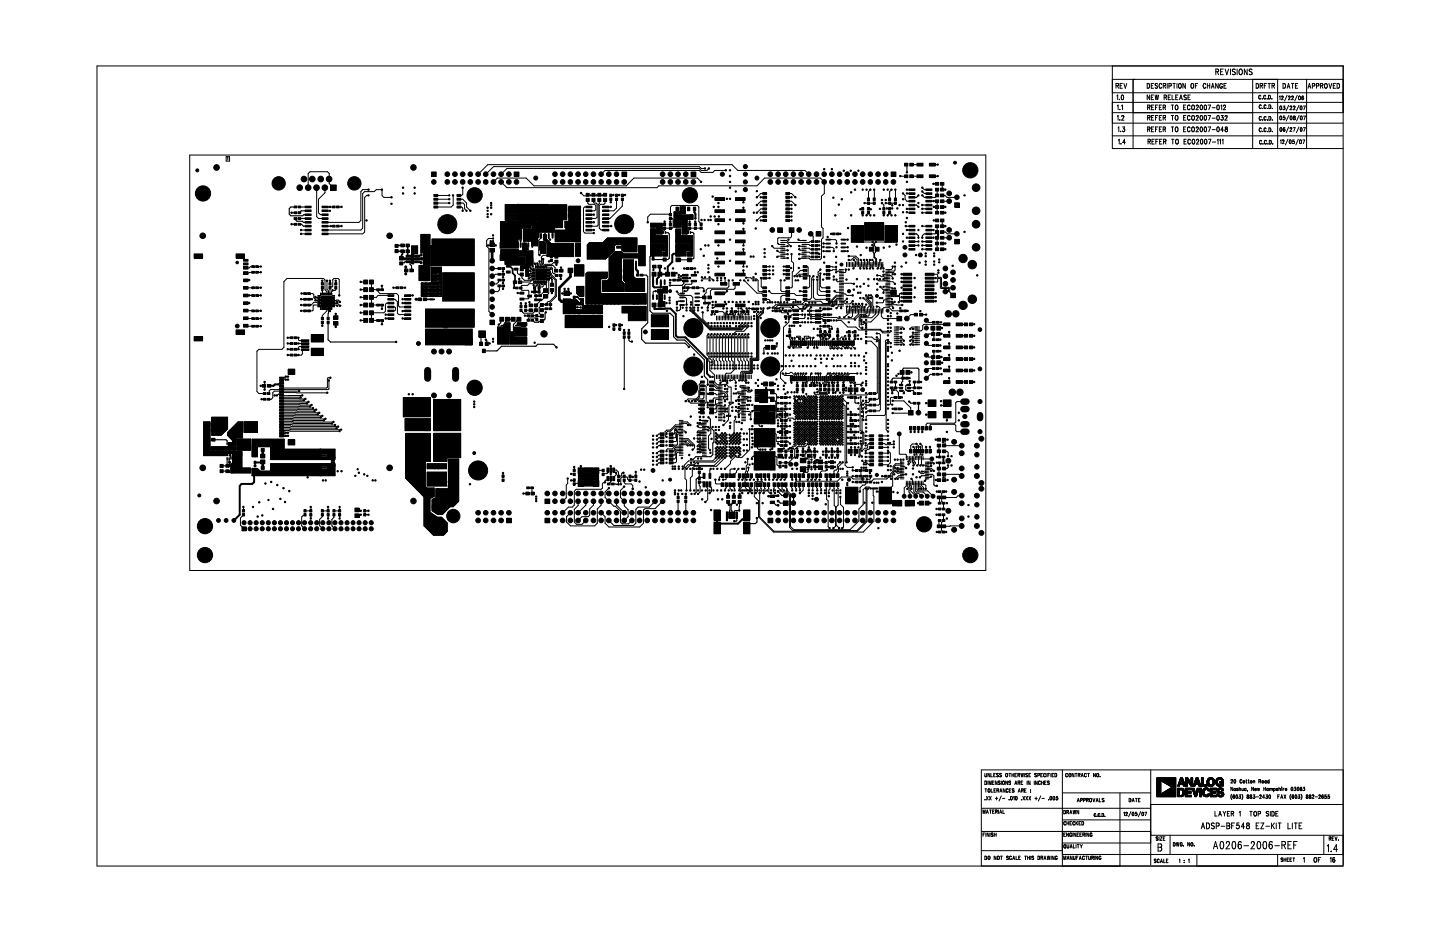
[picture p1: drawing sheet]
<svg xmlns="http://www.w3.org/2000/svg" width="432mm" height="279mm" viewBox="0 0 432 279" stroke-linecap="round" stroke-linejoin="round" font-family="sans-serif">
<g fill="#000" stroke="#000" stroke-width=".3">
<path d="M110.3 58.4h.3v.3h-.3z" fill-rule="evenodd"/>
<path d="M134.6 58.4h.3v.3h-.3z" fill-rule="evenodd"/>
<path d="M135.7 58.4h.3v.3h-.3z" fill-rule="evenodd"/>
<path d="M177 58.4h.3v.3h-.3z" fill-rule="evenodd"/>
<path d="M178.7 58.4h.3v.3h-.3z" fill-rule="evenodd"/>
<path d="M180.4 58.4h.3v.3h-.3z" fill-rule="evenodd"/>
<path d="M211.3 50.4h.2v.3h-.2z" fill-rule="evenodd"/>
<path d="M220.5 57.3h.3v.3h-.3z" fill-rule="evenodd"/>
<path d="M226.8 57.2h.3v.2h-.3z" fill-rule="evenodd"/>
<path d="M228 59h.3v.3h-.3z" fill-rule="evenodd"/>
<path d="M237.2 59h.3v.3h-.3z" fill-rule="evenodd"/>
<path d="M249.3 50.6h.3v.3h-.3z" fill-rule="evenodd"/>
<path d="M257.3 51h.2v.3h-.2z" fill-rule="evenodd"/>
<path d="M258.5 56.7h.3v.3h-.3z" fill-rule="evenodd"/>
<path d="M266 56.7h.3v.3h-.3z" fill-rule="evenodd"/>
<path d="M270.7 57.8h.2v.4h-.2z" fill-rule="evenodd"/>
<path d="M270.7 59.6h.2v.3h-.2z" fill-rule="evenodd"/>
<path d="M275.3 58.4h.2v.3h-.2z" fill-rule="evenodd"/>
<path d="M276.4 58.4h.3v.3h-.3z" fill-rule="evenodd"/>
<path d="M281 49.2h.3v.3h-.3z" fill-rule="evenodd"/>
<path d="M289.1 58.4h.3v.3h-.3z" fill-rule="evenodd"/>
<path d="M78 79.8h.3v.2h-.3z" fill-rule="evenodd"/>
<path d="M98.8 63.1h.3v.2h-.3z" fill-rule="evenodd"/>
<path d="M138.6 63.1h.3v.2h-.3z" fill-rule="evenodd"/>
<path d="M139.8 63.1h.2v.2h-.2z" fill-rule="evenodd"/>
<path d="M140.9 63.1h.3v.2h-.3z" fill-rule="evenodd"/>
<path d="M146.1 63.1h.3v.2h-.3z" fill-rule="evenodd"/>
<path d="M147.7 70.4h.3v.3h-.3z" fill-rule="evenodd"/>
<path d="M147.7 71.3h.3v.4h-.3z" fill-rule="evenodd"/>
<path d="M147.7 72.2h.3v.3h-.3z" fill-rule="evenodd"/>
<path d="M148.5 73.4h.3v.3h-.3z" fill-rule="evenodd"/>
<path d="M156 72h.2v.3h-.2z" fill-rule="evenodd"/>
<path d="M173.2 79.8h.3v.2h-.3z" fill-rule="evenodd"/>
<path d="M174.3 79.8h.4v.2h-.4z" fill-rule="evenodd"/>
<path d="M177.9 69.7h.3v.3h-.3z" fill-rule="evenodd"/>
<path d="M183 60.5h.3v.3h-.3z" fill-rule="evenodd"/>
<path d="M195.8 75.5h.3v.3h-.3z" fill-rule="evenodd"/>
<path d="M195.8 74.8h.3v.3h-.3z" fill-rule="evenodd"/>
<path d="M197 69.7h.3v.3h-.3z" fill-rule="evenodd"/>
<path d="M197.4 68.5h.3v.2h-.3z" fill-rule="evenodd"/>
<path d="M198.1 68.5h.3v.2h-.3z" fill-rule="evenodd"/>
<path d="M199.2 66.3h.2v.3h-.2z" fill-rule="evenodd"/>
<path d="M202.5 66.3h.3v.3h-.3z" fill-rule="evenodd"/>
<path d="M202.5 65.5h.3v.3h-.3z" fill-rule="evenodd"/>
<path d="M202.5 64.7h.3v.3h-.3z" fill-rule="evenodd"/>
<path d="M204.6 73.4h.2v.3h-.2z" fill-rule="evenodd"/>
<path d="M204.6 74.1h.2v.3h-.2z" fill-rule="evenodd"/>
<path d="M204.6 76.2h.2v.3h-.2z" fill-rule="evenodd"/>
<path d="M204.6 75.5h.2v.3h-.2z" fill-rule="evenodd"/>
<path d="M204.6 74.8h.2v.3h-.2z" fill-rule="evenodd"/>
<path d="M206.6 66.3h.3v.3h-.3z" fill-rule="evenodd"/>
<path d="M207.1 73.1h.3v.3h-.3z" fill-rule="evenodd"/>
<path d="M210 74.6h.3v.3h-.3z" fill-rule="evenodd"/>
<path d="M215.3 79.8h.3v.2h-.3z" fill-rule="evenodd"/>
<path d="M222.8 79.8h.3v.2h-.3z" fill-rule="evenodd"/>
<path d="M222.8 60.5h.3v.3h-.3z" fill-rule="evenodd"/>
<path d="M222.8 68.5h.3v.2h-.3z" fill-rule="evenodd"/>
<path d="M223.8 79.8h.3v.2h-.3z" fill-rule="evenodd"/>
<path d="M225.9 63.6h.3v.3h-.3z" fill-rule="evenodd"/>
<path d="M228 61.3h.3v.3h-.3z" fill-rule="evenodd"/>
<path d="M228 65.9h.3v.3h-.3z" fill-rule="evenodd"/>
<path d="M228 63.6h.3v.3h-.3z" fill-rule="evenodd"/>
<path d="M230.6 79.8h.3v.2h-.3z" fill-rule="evenodd"/>
<path d="M231.7 79.8h.3v.2h-.3z" fill-rule="evenodd"/>
<path d="M234.9 79.8h.3v.2h-.3z" fill-rule="evenodd"/>
<path d="M236 77.2h.3v.3h-.3z" fill-rule="evenodd"/>
<path d="M237.2 76h.3v.4h-.3z" fill-rule="evenodd"/>
<path d="M237.2 61.3h.3v.3h-.3z" fill-rule="evenodd"/>
<path d="M237.2 62.5h.3v.3h-.3z" fill-rule="evenodd"/>
<path d="M237.2 63.6h.3v.3h-.3z" fill-rule="evenodd"/>
<path d="M237.2 64.7h.3v.4h-.3z" fill-rule="evenodd"/>
<path d="M237.2 65.9h.3v.3h-.3z" fill-rule="evenodd"/>
<path d="M239.3 71.7h.3v.3h-.3z" fill-rule="evenodd"/>
<path d="M246.8 75.2h.3v.2h-.3z" fill-rule="evenodd"/>
<path d="M246.8 73.8l.3 .1v.3h-.4z" fill-rule="evenodd"/>
<path d="M248 70.9h.3v.3h-.3z" fill-rule="evenodd"/>
<path d="M249.9 75.2h.3v.2h-.3z" fill-rule="evenodd"/>
<path d="M250.6 78.6h.3v.3h-.3z" fill-rule="evenodd"/>
<path d="M250.6 76.9h.3v.3h-.3z" fill-rule="evenodd"/>
<path d="M251.9 70h.2v.3h-.2z" fill-rule="evenodd"/>
<path d="M254 75.2h.3v.2h-.3z" fill-rule="evenodd"/>
<path d="M258.5 64.4h.3v.3h-.3z" fill-rule="evenodd"/>
<path d="M266 64.4h.3v.3h-.3z" fill-rule="evenodd"/>
<path d="M267.5 79.8h.3v.2h-.3z" fill-rule="evenodd"/>
<path d="M268.2 79.8h.3v.2h-.3z" fill-rule="evenodd"/>
<path d="M270.2 79.8h.3v.2h-.3z" fill-rule="evenodd"/>
<path d="M270.7 70h.2v.3h-.2z" fill-rule="evenodd"/>
<path d="M270.7 72.2h.2v.3h-.2z" fill-rule="evenodd"/>
<path d="M270.7 63.5h.2v.3h-.2z" fill-rule="evenodd"/>
<path d="M270.7 61.3h.2v.3h-.2z" fill-rule="evenodd"/>
<path d="M275.3 73.4h.2v.3h-.2z" fill-rule="evenodd"/>
<path d="M275.3 72.2h.2v.3h-.2z" fill-rule="evenodd"/>
<path d="M275.3 71.1h.2v.3h-.2z" fill-rule="evenodd"/>
<path d="M275.3 61.9h.2v.3h-.2z" fill-rule="evenodd"/>
<path d="M275.3 68.8h.2v.3h-.2z" fill-rule="evenodd"/>
<path d="M275.3 60.7h.2v.3h-.2z" fill-rule="evenodd"/>
<path d="M281.5 78.5h.3v.3h-.3z" fill-rule="evenodd"/>
<path d="M98.8 93.1h.3v.3h-.3z" fill-rule="evenodd"/>
<path d="M100.5 94h.3v.2h-.3z" fill-rule="evenodd"/>
<path d="M120.6 93.1h.3v.3h-.3z" fill-rule="evenodd"/>
<path d="M150.7 86.5h.3v.2h-.3z" fill-rule="evenodd"/>
<path d="M157.2 94.5h.3v.3h-.3z" fill-rule="evenodd"/>
<path d="M159 81.8h.3v.3h-.3z" fill-rule="evenodd"/>
<path d="M160.8 85.5h.3v.3h-.3z" fill-rule="evenodd"/>
<path d="M168.1 80.1h.3v.2h-.3z" fill-rule="evenodd"/>
<path d="M169.1 86.5h.3v.2h-.3z" fill-rule="evenodd"/>
<path d="M170.3 86.5h.3v.2h-.3z" fill-rule="evenodd"/>
<path d="M173.2 82.1h.3v.3h-.3z" fill-rule="evenodd"/>
<path d="M195.8 80.8h.3v.3h-.3z" fill-rule="evenodd"/>
<path d="M199.2 94.8h.2v.3h-.2z" fill-rule="evenodd"/>
<path d="M199.2 95.6h.2v.4h-.2z" fill-rule="evenodd"/>
<path d="M202.8 87.3h.3v.2h-.3z" fill-rule="evenodd"/>
<path d="M204.6 92.1h.2v.3h-.2z" fill-rule="evenodd"/>
<path d="M209.2 92.1h.3v.3h-.3z" fill-rule="evenodd"/>
<path d="M209.2 92.9h.3v.3h-.3z" fill-rule="evenodd"/>
<path d="M210.3 83.9h.3v.3h-.3z" fill-rule="evenodd"/>
<path d="M211.3 83h.2v.3h-.2z" fill-rule="evenodd"/>
<path d="M212.6 83.9h.3v.3h-.3z" fill-rule="evenodd"/>
<path d="M213.8 83.9h.3v.3h-.3z" fill-rule="evenodd"/>
<path d="M214.9 83.9h.3v.3h-.3z" fill-rule="evenodd"/>
<path d="M216.1 83.9h.3v.3h-.3z" fill-rule="evenodd"/>
<path d="M218.4 83.9h.3v.3h-.3z" fill-rule="evenodd"/>
<path d="M219.6 83.9h.3v.3h-.3z" fill-rule="evenodd"/>
<path d="M221.3 92.3h.3v.3h-.3z" fill-rule="evenodd"/>
<path d="M221.3 94h.3v.3h-.3z" fill-rule="evenodd"/>
<path d="M221.3 93.2h.3v.3h-.3z" fill-rule="evenodd"/>
<path d="M221.8 83.9h.3v.3h-.3z" fill-rule="evenodd"/>
<path d="M223 83.9h.3v.3h-.3z" fill-rule="evenodd"/>
<path d="M223.6 83.1h.3v.3h-.3z" fill-rule="evenodd"/>
<path d="M224.2 83.9h.3v.3h-.3z" fill-rule="evenodd"/>
<path d="M225.8 83.9h.3v.3h-.3z" fill-rule="evenodd"/>
<path d="M226.5 83.9h.3v.3h-.3z" fill-rule="evenodd"/>
<path d="M227.2 93.4h.2v.3h-.2z" fill-rule="evenodd"/>
<path d="M228 95.2h.3v.3h-.3z" fill-rule="evenodd"/>
<path d="M228 92.3h.3v.3h-.3z" fill-rule="evenodd"/>
<path d="M228 93.4h.3v.3h-.3z" fill-rule="evenodd"/>
<path d="M230.5 87.1h.3v.3h-.3z" fill-rule="evenodd"/>
<path d="M233.9 83.9h.4v.3h-.4z" fill-rule="evenodd"/>
<path d="M235.1 83.9h.3v.3h-.3z" fill-rule="evenodd"/>
<path d="M235.5 96.5h.3v.3h-.3z" fill-rule="evenodd"/>
<path d="M235.9 90.5h.3v.3h-.3z" fill-rule="evenodd"/>
<path d="M236.2 94h.3v.2h-.3z" fill-rule="evenodd"/>
<path d="M237.6 91.9h.3v.2h-.3z" fill-rule="evenodd"/>
<path d="M238 97.5h.3v.3h-.3z" fill-rule="evenodd"/>
<path d="M238.4 83.9h.3v.3h-.3z" fill-rule="evenodd"/>
<path d="M239.2 83.9h.3v.3h-.3z" fill-rule="evenodd"/>
<path d="M240.4 96.5h.3v.3h-.3z" fill-rule="evenodd"/>
<path d="M240.8 91.9h.3v.2h-.3z" fill-rule="evenodd"/>
<path d="M241.2 96.5h.3v.3h-.3z" fill-rule="evenodd"/>
<path d="M241.4 91.1h.3v.3h-.3z" fill-rule="evenodd"/>
<path d="M242.2 96.5h.3v.3h-.3z" fill-rule="evenodd"/>
<path d="M242.5 90.6h.3v.3h-.3z" fill-rule="evenodd"/>
<path d="M242.6 82.7h.3v.3h-.3z" fill-rule="evenodd"/>
<path d="M243.1 96.5h.3v.3h-.3z" fill-rule="evenodd"/>
<path d="M243.4 90.6h.3v.3h-.3z" fill-rule="evenodd"/>
<path d="M243.9 98.4h.3v.3h-.3z" fill-rule="evenodd"/>
<path d="M244.3 90.6h.3v.3h-.3z" fill-rule="evenodd"/>
<path d="M245.8 81.8h.4v.3h-.4z" fill-rule="evenodd"/>
<path d="M249.3 98.4h.3v.3h-.3z" fill-rule="evenodd"/>
<path d="M249.9 82.8h.3v.3h-.3z" fill-rule="evenodd"/>
<path d="M250.6 79.9h.3v.3h-.3z" fill-rule="evenodd"/>
<path d="M250.6 80.7h.3v.3h-.3z" fill-rule="evenodd"/>
<path d="M250.6 81.5h.3v.3h-.3z" fill-rule="evenodd"/>
<path d="M254.4 96.5h.3v.3h-.3z" fill-rule="evenodd"/>
<path d="M258.4 98.1h.3v.3h-.3z" fill-rule="evenodd"/>
<path d="M259.1 91.9h.3v.2h-.3z" fill-rule="evenodd"/>
<path d="M262.8 99.8h.3v.3h-.3z" fill-rule="evenodd"/>
<path d="M262.8 90.6h.3v.3h-.3z" fill-rule="evenodd"/>
<path d="M264 80.3h.2v.3h-.2z" fill-rule="evenodd"/>
<path d="M267.3 87.8h.3v.3h-.3z" fill-rule="evenodd"/>
<path d="M267.3 89.6h.3v.3h-.3z" fill-rule="evenodd"/>
<path d="M267.3 87.1h.3v.3h-.3z" fill-rule="evenodd"/>
<path d="M275.8 93.1h.3v.3h-.3z" fill-rule="evenodd"/>
<path d="M282 96.5h.3v.3h-.3z" fill-rule="evenodd"/>
<path d="M292 97h.3v.4h-.3z" fill-rule="evenodd"/>
<path d="M78.3 119.5h.3v.3h-.3z" fill-rule="evenodd"/>
<path d="M86.1 101.1h.3v.3h-.3z" fill-rule="evenodd"/>
<path d="M89.3 101.1h.3v.3h-.3z" fill-rule="evenodd"/>
<path d="M147.7 102.3h.3v.3h-.3z" fill-rule="evenodd"/>
<path d="M147.7 101.4h.3v.4h-.3z" fill-rule="evenodd"/>
<path d="M199.2 100.7h.2v.3h-.2z" fill-rule="evenodd"/>
<path d="M199.2 101.3h.2v.3h-.2z" fill-rule="evenodd"/>
<path d="M215.9 114.7h.2v.3h-.2z" fill-rule="evenodd"/>
<path d="M215.9 113.9h.2v.3h-.2z" fill-rule="evenodd"/>
<path d="M217.9 118.7h.3v.3h-.3z" fill-rule="evenodd"/>
<path d="M217.9 119.5h.3v.3h-.3z" fill-rule="evenodd"/>
<path d="M217.9 116.4h.3v.3h-.3z" fill-rule="evenodd"/>
<path d="M217.9 117.2h.3v.3h-.3z" fill-rule="evenodd"/>
<path d="M217.9 114h.3v.3h-.3z" fill-rule="evenodd"/>
<path d="M217.9 114.7h.3v.3h-.3z" fill-rule="evenodd"/>
<path d="M219.9 117.8h.3v.3h-.3z" fill-rule="evenodd"/>
<path d="M220.5 116.4h.3v.3h-.3z" fill-rule="evenodd"/>
<path d="M220.5 115.5h.3v.3h-.3z" fill-rule="evenodd"/>
<path d="M220.5 114.6h.3v.3h-.3z" fill-rule="evenodd"/>
<path d="M220.6 117.8h.3v.3h-.3z" fill-rule="evenodd"/>
<path d="M221.4 117.8h.3v.3h-.3z" fill-rule="evenodd"/>
<path d="M227.2 115.5h.2v.3h-.2z" fill-rule="evenodd"/>
<path d="M227.2 113.8h.2v.3h-.2z" fill-rule="evenodd"/>
<path d="M228.3 117.8h.3v.3h-.3z" fill-rule="evenodd"/>
<path d="M229.3 101.9h.3v.3h-.3z" fill-rule="evenodd"/>
<path d="M230.1 101.9h.3v.3h-.3z" fill-rule="evenodd"/>
<path d="M230.5 119.1h.3v.3h-.3z" fill-rule="evenodd"/>
<path d="M230.5 116.8h.3v.3h-.3z" fill-rule="evenodd"/>
<path d="M230.7 101.9h.3v.3h-.3z" fill-rule="evenodd"/>
<path d="M231.4 101.9h.3v.3h-.3z" fill-rule="evenodd"/>
<path d="M233.1 116.6h.4v.2h-.4z" fill-rule="evenodd"/>
<path d="M234.9 116.6h.3v.2h-.3z" fill-rule="evenodd"/>
<path d="M236 117.5h.3v.3h-.3z" fill-rule="evenodd"/>
<path d="M237.2 117.4h.3v.4h-.3z" fill-rule="evenodd"/>
<path d="M237.2 108h.3v.3h-.3z" fill-rule="evenodd"/>
<path d="M237.2 114.6h.3v.3h-.3z" fill-rule="evenodd"/>
<path d="M238.4 119.8l.2 .2z" fill-rule="evenodd"/>
<path d="M238.4 119.1l.2 .1z" fill-rule="evenodd"/>
<path d="M239.2 119.8l.1 .2z" fill-rule="evenodd"/>
<path d="M239.2 119.1l.1 .1z" fill-rule="evenodd"/>
<path d="M239.9 119.8l.2 .2z" fill-rule="evenodd"/>
<path d="M239.9 119.1l.2 .1z" fill-rule="evenodd"/>
<path d="M240.6 119.8l.2 .2z" fill-rule="evenodd"/>
<path d="M240.6 119.1l.2 .1z" fill-rule="evenodd"/>
<path d="M241.3 119.8l.2 .2z" fill-rule="evenodd"/>
<path d="M241.3 119.1l.2 .1z" fill-rule="evenodd"/>
<path d="M241.4 114.6h.2v.3h-.2z" fill-rule="evenodd"/>
<path d="M242 119.8l.3 .1-.2 .1z" fill-rule="evenodd"/>
<path d="M242 119.1l.3 .1-.2 .1z" fill-rule="evenodd"/>
<path d="M242.8 119.8l.2 .2z" fill-rule="evenodd"/>
<path d="M242.8 119.1l.2 .1z" fill-rule="evenodd"/>
<path d="M242.8 101.1h.3v.3h-.3z" fill-rule="evenodd"/>
<path d="M243.5 119.8l.2 .2z" fill-rule="evenodd"/>
<path d="M243.5 119.1l.2 .1z" fill-rule="evenodd"/>
<path d="M243.8 101.1h.3v.3h-.3z" fill-rule="evenodd"/>
<path d="M244.2 119.8l.2 .2z" fill-rule="evenodd"/>
<path d="M244.2 119.1l.2 .1z" fill-rule="evenodd"/>
<path d="M244.7 106.4h.3v.3h-.3z" fill-rule="evenodd"/>
<path d="M245 119.8l.1 .2z" fill-rule="evenodd"/>
<path d="M245 119.1l.1 .1z" fill-rule="evenodd"/>
<path d="M244.9 116.6h.3v.2h-.3z" fill-rule="evenodd"/>
<path d="M245.7 119.8l.2 .2z" fill-rule="evenodd"/>
<path d="M245.7 119.1l.2 .1z" fill-rule="evenodd"/>
<path d="M246.1 108.6h.3v.3h-.3z" fill-rule="evenodd"/>
<path d="M246.4 119.8l.2 .2z" fill-rule="evenodd"/>
<path d="M246.4 119.1l.2 .1z" fill-rule="evenodd"/>
<path d="M247.1 119.8l.3 .1-.2 .1z" fill-rule="evenodd"/>
<path d="M247.1 119.1l.3 .1-.2 .1z" fill-rule="evenodd"/>
<path d="M247.9 119.8l.2 .2z" fill-rule="evenodd"/>
<path d="M247.9 119.1l.2 .1z" fill-rule="evenodd"/>
<path d="M248.6 119.8l.2 .2z" fill-rule="evenodd"/>
<path d="M248.6 119.1l.2 .1z" fill-rule="evenodd"/>
<path d="M249.3 119.8l.2 .2z" fill-rule="evenodd"/>
<path d="M249.3 119.1l.2 .1z" fill-rule="evenodd"/>
<path d="M249.3 114.6h.3v.3h-.3z" fill-rule="evenodd"/>
<path d="M250 119.8l.2 .2z" fill-rule="evenodd"/>
<path d="M250 119.1l.2 .1z" fill-rule="evenodd"/>
<path d="M250.8 119.8l.1 .2z" fill-rule="evenodd"/>
<path d="M250.8 119.1l.1 .1z" fill-rule="evenodd"/>
<path d="M251.5 119.8l.3 .1-.2 .1z" fill-rule="evenodd"/>
<path d="M251.5 119.1l.3 .1-.2 .1z" fill-rule="evenodd"/>
<path d="M251.9 109.6h.2v.3h-.2z" fill-rule="evenodd"/>
<path d="M252.2 119.8l.2 .2z" fill-rule="evenodd"/>
<path d="M252.2 119.1l.2 .1z" fill-rule="evenodd"/>
<path d="M252.7 101.4h.2v.4h-.2z" fill-rule="evenodd"/>
<path d="M254.9 117.8h.4v.3h-.4z" fill-rule="evenodd"/>
<path d="M256.2 117.8h.3v.3h-.3z" fill-rule="evenodd"/>
<path d="M257.3 119.1h.2v.3h-.2z" fill-rule="evenodd"/>
<path d="M258.5 114.6h.3v.3h-.3z" fill-rule="evenodd"/>
<path d="M259.6 111.9h.3v.3h-.3z" fill-rule="evenodd"/>
<path d="M266.1 116.6h.3v.2h-.3z" fill-rule="evenodd"/>
<path d="M266.1 111.9h.3v.3h-.3z" fill-rule="evenodd"/>
<path d="M266.1 104.5h.3v.2h-.3z" fill-rule="evenodd"/>
<path d="M267.3 107.9h.3v.3h-.3z" fill-rule="evenodd"/>
<path d="M267.3 105.6h.3v.3h-.3z" fill-rule="evenodd"/>
<path d="M267.7 116.8h.4v.3h-.4z" fill-rule="evenodd"/>
<path d="M269.3 111.9h.3v.3h-.3z" fill-rule="evenodd"/>
<path d="M270.1 103.2h.3v.3h-.3z" fill-rule="evenodd"/>
<path d="M270.9 103.2h.3v.3h-.3z" fill-rule="evenodd"/>
<path d="M272.6 113.2h.3v.3h-.3z" fill-rule="evenodd"/>
<path d="M272.8 103.2h.3v.3h-.3z" fill-rule="evenodd"/>
<path d="M273.6 103.2h.3v.3h-.3z" fill-rule="evenodd"/>
<path d="M276.1 117.8h.2v.3h-.2z" fill-rule="evenodd"/>
<path d="M276.1 116.1h.2v.3h-.2z" fill-rule="evenodd"/>
<path d="M276.1 114.4h.2v.3h-.2z" fill-rule="evenodd"/>
<path d="M282 110.3h.2v.3h-.2z" fill-rule="evenodd"/>
<path d="M282.4 108.6h.3v.3h-.3z" fill-rule="evenodd"/>
<path d="M284.5 113.2h.3v.3h-.3z" fill-rule="evenodd"/>
<path d="M292 114.4h.3v.3h-.3z" fill-rule="evenodd"/>
<path d="M292 110.9h.3v.3h-.3z" fill-rule="evenodd"/>
<path d="M292 107.4h.3v.3h-.3z" fill-rule="evenodd"/>
<path d="M292 104h.3v.3h-.3z" fill-rule="evenodd"/>
<path d="M292 100.5h.3v.3h-.3z" fill-rule="evenodd"/>
<path d="M90.9 119.9h.4v.3h-.4z" fill-rule="evenodd"/>
<path d="M93.7 122.2h.3v.3h-.3z" fill-rule="evenodd"/>
<path d="M96.5 124.5h.3v.3h-.3z" fill-rule="evenodd"/>
<path d="M101.7 129.1h.3v.3h-.3z" fill-rule="evenodd"/>
<path d="M102.1 128.7h.3v.2h-.3z" fill-rule="evenodd"/>
<path d="M195.7 139.2h.3v.2h-.3z" fill-rule="evenodd"/>
<path d="M196.8 139.2h.3v.2h-.3z" fill-rule="evenodd"/>
<path d="M199.7 129.9h.3v.3h-.3z" fill-rule="evenodd"/>
<path d="M204.6 139.7h.2v.3h-.2z" fill-rule="evenodd"/>
<path d="M209.1 134.6h.3v.2h-.3z" fill-rule="evenodd"/>
<path d="M209.2 137.3h.3v.3h-.3z" fill-rule="evenodd"/>
<path d="M209.2 138.8h.3v.3h-.3z" fill-rule="evenodd"/>
<path d="M209.7 134.6h.3v.2h-.3z" fill-rule="evenodd"/>
<path d="M209.7 124.8h.3v.4h-.3z" fill-rule="evenodd"/>
<path d="M212.1 122h.3v.2h-.3z" fill-rule="evenodd"/>
<path d="M213.5 127.9h.4v.2h-.4z" fill-rule="evenodd"/>
<path d="M214.5 127.9h.3v.2h-.3z" fill-rule="evenodd"/>
<path d="M214.5 136.1h.3v.3h-.3z" fill-rule="evenodd"/>
<path d="M214.5 134.3h.3v.3h-.3z" fill-rule="evenodd"/>
<path d="M214.5 129.7h.3v.4h-.3z" fill-rule="evenodd"/>
<path d="M214.5 131.6h.3v.3h-.3z" fill-rule="evenodd"/>
<path d="M214.6 124.9h.3v.3h-.3z" fill-rule="evenodd"/>
<path d="M215 136.6h.3v.3h-.3z" fill-rule="evenodd"/>
<path d="M215 134.8h.3v.2h-.3z" fill-rule="evenodd"/>
<path d="M215 132.9h.3v.3h-.3z" fill-rule="evenodd"/>
<path d="M215 131.1h.3v.3h-.3z" fill-rule="evenodd"/>
<path d="M215.4 127.9h.3v.2h-.3z" fill-rule="evenodd"/>
<path d="M215.5 136.1h.3v.3h-.4z" fill-rule="evenodd"/>
<path d="M215.5 134.2l.3 .1v.3h-.4z" fill-rule="evenodd"/>
<path d="M215.4 135.2h.4v.3h-.4z" fill-rule="evenodd"/>
<path d="M215.4 137h.4v.3h-.4z" fill-rule="evenodd"/>
<path d="M215.4 130.7h.4v.3h-.4z" fill-rule="evenodd"/>
<path d="M215.4 132.5h.4v.3h-.4z" fill-rule="evenodd"/>
<path d="M215.9 136.6h.3v.3h-.3z" fill-rule="evenodd"/>
<path d="M215.9 135.7h.3v.3h-.3z" fill-rule="evenodd"/>
<path d="M215.9 134.8h.3v.2h-.3z" fill-rule="evenodd"/>
<path d="M215.9 133.8h.3v.3h-.3z" fill-rule="evenodd"/>
<path d="M215.9 132.9h.3v.3h-.3z" fill-rule="evenodd"/>
<path d="M215.9 132h.3v.3h-.3z" fill-rule="evenodd"/>
<path d="M215.9 131.1h.3v.3h-.3z" fill-rule="evenodd"/>
<path d="M215.9 130.2h.3v.3h-.3z" fill-rule="evenodd"/>
<path d="M216.3 136.1h.3v.3h-.3z" fill-rule="evenodd"/>
<path d="M216.3 134.3h.3v.3h-.3z" fill-rule="evenodd"/>
<path d="M216.3 129.7h.3v.4h-.3z" fill-rule="evenodd"/>
<path d="M216.3 131.6h.3v.3h-.3z" fill-rule="evenodd"/>
<path d="M216.8 136.6h.3v.3h-.3z" fill-rule="evenodd"/>
<path d="M216.8 135.7h.3v.3h-.3z" fill-rule="evenodd"/>
<path d="M216.8 134.8h.3v.2h-.3z" fill-rule="evenodd"/>
<path d="M216.8 133.8h.3v.3h-.3z" fill-rule="evenodd"/>
<path d="M216.8 132.9h.3v.3h-.3z" fill-rule="evenodd"/>
<path d="M216.8 132h.3v.3h-.3z" fill-rule="evenodd"/>
<path d="M216.8 131.1h.3v.3h-.3z" fill-rule="evenodd"/>
<path d="M216.8 130.2h.3v.3h-.3z" fill-rule="evenodd"/>
<path d="M217.3 132.5h.2v.3h-.2z" fill-rule="evenodd"/>
<path d="M217.2 123.2h.3v.3h-.3z" fill-rule="evenodd"/>
<path d="M217.3 136.1h.3v.3h-.4z" fill-rule="evenodd"/>
<path d="M217.2 137h.4v.3h-.4z" fill-rule="evenodd"/>
<path d="M217.2 135.2h.4v.3h-.4z" fill-rule="evenodd"/>
<path d="M217.3 134.2l.3 .1v.3h-.4z" fill-rule="evenodd"/>
<path d="M217.3 129.7h.3v.4h-.4z" fill-rule="evenodd"/>
<path d="M217.2 130.7h.4v.3h-.4z" fill-rule="evenodd"/>
<path d="M217.3 131.5l.3 .1v.3h-.4z" fill-rule="evenodd"/>
<path d="M217.7 136.6h.3v.3h-.3z" fill-rule="evenodd"/>
<path d="M217.7 135.7h.3v.3h-.3z" fill-rule="evenodd"/>
<path d="M217.7 134.8h.3v.2h-.3z" fill-rule="evenodd"/>
<path d="M217.7 133.8h.3v.3h-.3z" fill-rule="evenodd"/>
<path d="M217.7 132.9h.3v.3h-.3z" fill-rule="evenodd"/>
<path d="M217.7 132h.3v.3h-.3z" fill-rule="evenodd"/>
<path d="M217.7 131.1h.3v.3h-.3z" fill-rule="evenodd"/>
<path d="M217.7 130.2h.3v.3h-.3z" fill-rule="evenodd"/>
<path d="M217.8 124.5h.3v.3h-.3z" fill-rule="evenodd"/>
<path d="M217.9 122.3h.3v.3h-.3z" fill-rule="evenodd"/>
<path d="M217.9 123.2h.3v.3h-.3z" fill-rule="evenodd"/>
<path d="M218.6 136.6h.3v.3h-.3z" fill-rule="evenodd"/>
<path d="M218.6 135.7h.3v.3h-.3z" fill-rule="evenodd"/>
<path d="M218.6 134.8h.3v.2h-.3z" fill-rule="evenodd"/>
<path d="M218.6 133.8h.3v.3h-.3z" fill-rule="evenodd"/>
<path d="M218.6 132.9h.3v.3h-.3z" fill-rule="evenodd"/>
<path d="M218.6 132h.3v.3h-.3z" fill-rule="evenodd"/>
<path d="M218.6 131.1h.3v.3h-.3z" fill-rule="evenodd"/>
<path d="M218.6 130.2h.3v.3h-.3z" fill-rule="evenodd"/>
<path d="M218.8 124.5h.3v.3h-.4z" fill-rule="evenodd"/>
<path d="M218.8 126.6h.3v.3h-.3z" fill-rule="evenodd"/>
<path d="M219.1 135.2h.3v.3h-.3z" fill-rule="evenodd"/>
<path d="M219.1 137h.3v.3h-.3z" fill-rule="evenodd"/>
<path d="M219.1 134.2l.3 .1v.3h-.3z" fill-rule="evenodd"/>
<path d="M219.1 136.1h.3v.3h-.3z" fill-rule="evenodd"/>
<path d="M219.1 131.5l.3 .1v.3h-.3z" fill-rule="evenodd"/>
<path d="M219.1 132.5h.3v.3h-.3z" fill-rule="evenodd"/>
<path d="M219.1 130.7h.3v.3h-.3z" fill-rule="evenodd"/>
<path d="M219.4 122h.3v.2h-.3z" fill-rule="evenodd"/>
<path d="M219.5 136.6h.3v.3h-.3z" fill-rule="evenodd"/>
<path d="M219.5 134.8h.3v.2h-.3z" fill-rule="evenodd"/>
<path d="M219.5 132.9h.3v.3h-.3z" fill-rule="evenodd"/>
<path d="M219.5 131.1h.3v.3h-.3z" fill-rule="evenodd"/>
<path d="M220 134.3h.3v.3h-.3z" fill-rule="evenodd"/>
<path d="M220 136.1h.3v.3h-.3z" fill-rule="evenodd"/>
<path d="M220 129.7h.3v.4h-.3z" fill-rule="evenodd"/>
<path d="M220 131.6h.3v.3h-.3z" fill-rule="evenodd"/>
<path d="M220.4 136.6h.3v.3h-.3z" fill-rule="evenodd"/>
<path d="M220.4 135.7h.3v.3h-.3z" fill-rule="evenodd"/>
<path d="M220.4 134.8h.3v.2h-.3z" fill-rule="evenodd"/>
<path d="M220.4 133.8h.3v.3h-.3z" fill-rule="evenodd"/>
<path d="M220.4 132.9h.3v.3h-.3z" fill-rule="evenodd"/>
<path d="M220.4 132h.3v.3h-.3z" fill-rule="evenodd"/>
<path d="M220.4 131.1h.3v.3h-.3z" fill-rule="evenodd"/>
<path d="M220.4 130.2h.3v.3h-.3z" fill-rule="evenodd"/>
<path d="M220.9 135.2h.3v.3h-.3z" fill-rule="evenodd"/>
<path d="M220.9 134.2l.3 .1v.3h-.3z" fill-rule="evenodd"/>
<path d="M220.9 129.7h.3v.4h-.3z" fill-rule="evenodd"/>
<path d="M220.9 131.5l.3 .1v.3h-.3z" fill-rule="evenodd"/>
<path d="M220.9 132.5h.3v.3h-.3z" fill-rule="evenodd"/>
<path d="M220.9 130.7h.3v.3h-.3z" fill-rule="evenodd"/>
<path d="M221.3 136.6h.3v.3h-.3z" fill-rule="evenodd"/>
<path d="M221.3 134.8h.3v.2h-.3z" fill-rule="evenodd"/>
<path d="M221.3 132.9h.3v.3h-.3z" fill-rule="evenodd"/>
<path d="M221.3 131.1h.3v.3h-.3z" fill-rule="evenodd"/>
<path d="M221.4 124.2h.3v.3h-.3z" fill-rule="evenodd"/>
<path d="M221.8 136.1h.3v.3h-.3z" fill-rule="evenodd"/>
<path d="M221.8 134.3h.3v.3h-.3z" fill-rule="evenodd"/>
<path d="M221.8 129.7h.3v.4h-.3z" fill-rule="evenodd"/>
<path d="M221.8 131.6h.3v.3h-.3z" fill-rule="evenodd"/>
<path d="M222.9 133.3h.3v.3h-.3z" fill-rule="evenodd"/>
<path d="M223.8 134.9h.3v.3h-.3z" fill-rule="evenodd"/>
<path d="M223.8 133.3h.3v.3h-.3z" fill-rule="evenodd"/>
<path d="M223.8 129.8h.3v.3h-.3z" fill-rule="evenodd"/>
<path d="M223.8 131.5h.3v.4h-.3z" fill-rule="evenodd"/>
<path d="M224.6 139.2h.3v.2h-.3z" fill-rule="evenodd"/>
<path d="M224.6 128.5h.3v.3h-.3z" fill-rule="evenodd"/>
<path d="M225.3 129.9h.3v.3h-.3z" fill-rule="evenodd"/>
<path d="M225.5 132h.3v.3h-.3z" fill-rule="evenodd"/>
<path d="M228.5 137.9h.3v.3h-.3z" fill-rule="evenodd"/>
<path d="M229.9 137.9h.3v.3h-.3z" fill-rule="evenodd"/>
<path d="M234.7 139.5h.2v.3h-.2z" fill-rule="evenodd"/>
<path d="M236.3 134.6h.3v.2h-.3z" fill-rule="evenodd"/>
<path d="M237.2 137h.3v.4h-.3z" fill-rule="evenodd"/>
<path d="M238.4 132.9l.2 .1z" fill-rule="evenodd"/>
<path d="M238.4 132.1l.3 .1-.2 .2z" fill-rule="evenodd"/>
<path d="M238.4 131.4l.2 .2z" fill-rule="evenodd"/>
<path d="M238.4 130.7l.2 .1z" fill-rule="evenodd"/>
<path d="M238.4 129.9l.2 .2z" fill-rule="evenodd"/>
<path d="M238.4 129.2l.2 .2z" fill-rule="evenodd"/>
<path d="M238.4 128.5l.2 .2z" fill-rule="evenodd"/>
<path d="M238.4 127.7l.3 .1-.2 .2z" fill-rule="evenodd"/>
<path d="M238.4 127l.2 .2z" fill-rule="evenodd"/>
<path d="M238.4 126.3l.2 .2z" fill-rule="evenodd"/>
<path d="M238.4 125.6l.2 .2z" fill-rule="evenodd"/>
<path d="M238.4 124.9l.2 .1z" fill-rule="evenodd"/>
<path d="M238.4 124.1l.2 .2z" fill-rule="evenodd"/>
<path d="M238.4 123.4l.2 .2z" fill-rule="evenodd"/>
<path d="M238.4 122.7l.3 .1-.2 .1z" fill-rule="evenodd"/>
<path d="M238.4 121.9l.2 .2z" fill-rule="evenodd"/>
<path d="M238.4 121.2l.2 .2z" fill-rule="evenodd"/>
<path d="M238.4 120.5l.2 .2z" fill-rule="evenodd"/>
<path d="M239.2 132.9l.1 .1z" fill-rule="evenodd"/>
<path d="M239.2 132.1l.2 .1-.1 .2z" fill-rule="evenodd"/>
<path d="M239.2 131.4l.1 .2z" fill-rule="evenodd"/>
<path d="M239.2 130.7l.1 .1z" fill-rule="evenodd"/>
<path d="M239.2 129.9l.1 .2z" fill-rule="evenodd"/>
<path d="M239.2 129.2l.1 .2z" fill-rule="evenodd"/>
<path d="M239.2 128.5l.1 .2z" fill-rule="evenodd"/>
<path d="M239.2 127.7l.2 .1-.1 .2z" fill-rule="evenodd"/>
<path d="M239.2 127l.1 .2z" fill-rule="evenodd"/>
<path d="M239.2 126.3l.1 .2z" fill-rule="evenodd"/>
<path d="M239.2 125.6l.1 .2z" fill-rule="evenodd"/>
<path d="M239.2 124.9l.1 .1z" fill-rule="evenodd"/>
<path d="M239.2 124.1l.1 .2z" fill-rule="evenodd"/>
<path d="M239.2 123.4l.1 .2z" fill-rule="evenodd"/>
<path d="M239.2 122.7l.2 .1-.1 .1z" fill-rule="evenodd"/>
<path d="M239.2 121.9l.1 .2z" fill-rule="evenodd"/>
<path d="M239.2 121.2l.1 .2z" fill-rule="evenodd"/>
<path d="M239.2 120.5l.1 .2z" fill-rule="evenodd"/>
<path d="M239.9 132.9l.2 .1z" fill-rule="evenodd"/>
<path d="M239.9 132.1l.2 .1-.1 .2z" fill-rule="evenodd"/>
<path d="M239.9 131.4l.2 .2z" fill-rule="evenodd"/>
<path d="M239.9 130.7l.2 .1z" fill-rule="evenodd"/>
<path d="M239.9 129.9l.2 .2z" fill-rule="evenodd"/>
<path d="M239.9 129.2l.2 .2z" fill-rule="evenodd"/>
<path d="M239.9 128.5l.2 .2z" fill-rule="evenodd"/>
<path d="M239.9 127.7l.2 .1-.1 .2z" fill-rule="evenodd"/>
<path d="M239.9 127l.2 .2z" fill-rule="evenodd"/>
<path d="M239.9 126.3l.2 .2z" fill-rule="evenodd"/>
<path d="M239.9 125.6l.2 .2z" fill-rule="evenodd"/>
<path d="M239.9 124.9l.2 .1z" fill-rule="evenodd"/>
<path d="M239.9 124.1l.2 .2z" fill-rule="evenodd"/>
<path d="M239.9 123.4l.2 .2z" fill-rule="evenodd"/>
<path d="M239.9 122.7l.2 .1-.1 .1z" fill-rule="evenodd"/>
<path d="M239.9 121.9l.2 .2z" fill-rule="evenodd"/>
<path d="M239.9 121.2l.2 .2z" fill-rule="evenodd"/>
<path d="M239.9 120.5l.2 .2z" fill-rule="evenodd"/>
<path d="M240.6 132.9l.2 .1z" fill-rule="evenodd"/>
<path d="M240.6 132.1l.2 .1-.1 .2z" fill-rule="evenodd"/>
<path d="M240.6 131.4l.2 .2z" fill-rule="evenodd"/>
<path d="M240.6 130.7l.2 .1z" fill-rule="evenodd"/>
<path d="M240.6 129.9l.2 .2z" fill-rule="evenodd"/>
<path d="M240.6 129.2l.2 .2z" fill-rule="evenodd"/>
<path d="M240.6 128.5l.2 .2z" fill-rule="evenodd"/>
<path d="M240.6 127.7l.2 .1-.1 .2z" fill-rule="evenodd"/>
<path d="M240.6 127l.2 .2z" fill-rule="evenodd"/>
<path d="M240.6 126.3l.2 .2z" fill-rule="evenodd"/>
<path d="M240.6 125.6l.2 .2z" fill-rule="evenodd"/>
<path d="M240.6 124.9l.2 .1z" fill-rule="evenodd"/>
<path d="M240.6 124.1l.2 .2z" fill-rule="evenodd"/>
<path d="M240.6 123.4l.2 .2z" fill-rule="evenodd"/>
<path d="M240.6 122.7l.2 .1-.1 .1z" fill-rule="evenodd"/>
<path d="M240.6 121.9l.2 .2z" fill-rule="evenodd"/>
<path d="M240.6 121.2l.2 .2z" fill-rule="evenodd"/>
<path d="M240.6 120.5l.2 .2z" fill-rule="evenodd"/>
<path d="M241.3 132.9l.2 .1z" fill-rule="evenodd"/>
<path d="M241.3 132.1l.3 .1-.2 .2z" fill-rule="evenodd"/>
<path d="M241.3 131.4l.2 .2z" fill-rule="evenodd"/>
<path d="M241.3 130.7l.2 .1z" fill-rule="evenodd"/>
<path d="M241.3 129.9l.2 .2z" fill-rule="evenodd"/>
<path d="M241.3 129.2l.2 .2z" fill-rule="evenodd"/>
<path d="M241.3 128.5l.2 .2z" fill-rule="evenodd"/>
<path d="M241.3 127.7l.3 .1-.2 .2z" fill-rule="evenodd"/>
<path d="M241.3 127l.2 .2z" fill-rule="evenodd"/>
<path d="M241.3 126.3l.2 .2z" fill-rule="evenodd"/>
<path d="M241.3 125.6l.2 .2z" fill-rule="evenodd"/>
<path d="M241.3 124.9l.2 .1z" fill-rule="evenodd"/>
<path d="M241.3 124.1l.2 .2z" fill-rule="evenodd"/>
<path d="M241.3 123.4l.2 .2z" fill-rule="evenodd"/>
<path d="M241.3 122.7l.3 .1-.2 .1z" fill-rule="evenodd"/>
<path d="M241.3 121.9l.2 .2z" fill-rule="evenodd"/>
<path d="M241.3 121.2l.2 .2z" fill-rule="evenodd"/>
<path d="M241.3 120.5l.2 .2z" fill-rule="evenodd"/>
<path d="M242 132.9l.3 .1-.2 .1z" fill-rule="evenodd"/>
<path d="M242 131.4l.3 .1-.2 .1z" fill-rule="evenodd"/>
<path d="M242 130.7l.3 .1-.2 .1z" fill-rule="evenodd"/>
<path d="M242 129.9l.3 .1-.2 .2z" fill-rule="evenodd"/>
<path d="M242 129.2l.3 .1-.2 .2z" fill-rule="evenodd"/>
<path d="M242 128.5l.3 .1-.2 .1z" fill-rule="evenodd"/>
<path d="M242 127l.3 .1-.2 .2z" fill-rule="evenodd"/>
<path d="M242 126.3l.3 .1-.2 .1z" fill-rule="evenodd"/>
<path d="M242 125.6l.3 .1-.2 .1z" fill-rule="evenodd"/>
<path d="M242 124.9l.3 .1-.2 .1z" fill-rule="evenodd"/>
<path d="M242 124.1l.3 .1-.2 .2z" fill-rule="evenodd"/>
<path d="M242 123.4l.3 .1-.2 .2z" fill-rule="evenodd"/>
<path d="M242 121.9l.3 .1-.2 .2z" fill-rule="evenodd"/>
<path d="M242 121.2l.3 .1-.2 .2z" fill-rule="evenodd"/>
<path d="M242 120.5l.3 .1-.2 .1z" fill-rule="evenodd"/>
<path d="M242.8 132.9l.2 .1z" fill-rule="evenodd"/>
<path d="M242.8 132.1l.2 .1-.1 .2z" fill-rule="evenodd"/>
<path d="M242.8 131.4l.2 .2z" fill-rule="evenodd"/>
<path d="M242.8 130.7l.2 .1z" fill-rule="evenodd"/>
<path d="M242.8 129.9l.2 .2z" fill-rule="evenodd"/>
<path d="M242.8 129.2l.2 .2z" fill-rule="evenodd"/>
<path d="M242.8 128.5l.2 .2z" fill-rule="evenodd"/>
<path d="M242.8 127.7l.2 .1-.1 .2z" fill-rule="evenodd"/>
<path d="M242.8 127l.2 .2z" fill-rule="evenodd"/>
<path d="M242.8 126.3l.2 .2z" fill-rule="evenodd"/>
<path d="M242.8 125.6l.2 .2z" fill-rule="evenodd"/>
<path d="M242.8 124.9l.2 .1z" fill-rule="evenodd"/>
<path d="M242.8 124.1l.2 .2z" fill-rule="evenodd"/>
<path d="M242.8 123.4l.2 .2z" fill-rule="evenodd"/>
<path d="M242.8 122.7l.2 .1-.1 .1z" fill-rule="evenodd"/>
<path d="M242.8 121.9l.2 .2z" fill-rule="evenodd"/>
<path d="M242.8 121.2l.2 .2z" fill-rule="evenodd"/>
<path d="M242.8 120.5l.2 .2z" fill-rule="evenodd"/>
<path d="M243.5 132.9l.2 .1z" fill-rule="evenodd"/>
<path d="M243.5 132.1l.3 .1-.2 .2z" fill-rule="evenodd"/>
<path d="M243.5 131.4l.2 .2z" fill-rule="evenodd"/>
<path d="M243.5 130.7l.2 .1z" fill-rule="evenodd"/>
<path d="M243.5 129.9l.2 .2z" fill-rule="evenodd"/>
<path d="M243.5 129.2l.2 .2z" fill-rule="evenodd"/>
<path d="M243.5 128.5l.2 .2z" fill-rule="evenodd"/>
<path d="M243.5 127.7l.3 .1-.2 .2z" fill-rule="evenodd"/>
<path d="M243.5 127l.2 .2z" fill-rule="evenodd"/>
<path d="M243.5 126.3l.2 .2z" fill-rule="evenodd"/>
<path d="M243.5 125.6l.2 .2z" fill-rule="evenodd"/>
<path d="M243.5 124.9l.2 .1z" fill-rule="evenodd"/>
<path d="M243.5 124.1l.2 .2z" fill-rule="evenodd"/>
<path d="M243.5 123.4l.2 .2z" fill-rule="evenodd"/>
<path d="M243.5 122.7l.3 .1-.2 .1z" fill-rule="evenodd"/>
<path d="M243.5 121.9l.2 .2z" fill-rule="evenodd"/>
<path d="M243.5 121.2l.2 .2z" fill-rule="evenodd"/>
<path d="M243.5 120.5l.2 .2z" fill-rule="evenodd"/>
<path d="M244.2 132.9l.2 .1z" fill-rule="evenodd"/>
<path d="M244.2 132.1l.3 .1-.2 .2z" fill-rule="evenodd"/>
<path d="M244.2 131.4l.2 .2z" fill-rule="evenodd"/>
<path d="M244.2 130.7l.2 .1z" fill-rule="evenodd"/>
<path d="M244.2 129.9l.2 .2z" fill-rule="evenodd"/>
<path d="M244.2 129.2l.2 .2z" fill-rule="evenodd"/>
<path d="M244.2 128.5l.2 .2z" fill-rule="evenodd"/>
<path d="M244.2 127.7l.3 .1-.2 .2z" fill-rule="evenodd"/>
<path d="M244.2 127l.2 .2z" fill-rule="evenodd"/>
<path d="M244.2 126.3l.2 .2z" fill-rule="evenodd"/>
<path d="M244.2 125.6l.2 .2z" fill-rule="evenodd"/>
<path d="M244.2 124.9l.2 .1z" fill-rule="evenodd"/>
<path d="M244.2 124.1l.2 .2z" fill-rule="evenodd"/>
<path d="M244.2 123.4l.2 .2z" fill-rule="evenodd"/>
<path d="M244.2 122.7l.3 .1-.2 .1z" fill-rule="evenodd"/>
<path d="M244.2 121.9l.2 .2z" fill-rule="evenodd"/>
<path d="M244.2 121.2l.2 .2z" fill-rule="evenodd"/>
<path d="M244.2 120.5l.2 .2z" fill-rule="evenodd"/>
<path d="M245 132.9l.1 .1z" fill-rule="evenodd"/>
<path d="M245 132.1l.2 .1-.1 .2z" fill-rule="evenodd"/>
<path d="M245 131.4l.1 .2z" fill-rule="evenodd"/>
<path d="M245 130.7l.1 .1z" fill-rule="evenodd"/>
<path d="M245 129.9l.1 .2z" fill-rule="evenodd"/>
<path d="M245 129.2l.1 .2z" fill-rule="evenodd"/>
<path d="M245 128.5l.1 .2z" fill-rule="evenodd"/>
<path d="M245 127.7l.2 .1-.1 .2z" fill-rule="evenodd"/>
<path d="M245 127l.1 .2z" fill-rule="evenodd"/>
<path d="M245 126.3l.1 .2z" fill-rule="evenodd"/>
<path d="M245 125.6l.1 .2z" fill-rule="evenodd"/>
<path d="M245 124.9l.1 .1z" fill-rule="evenodd"/>
<path d="M245 124.1l.1 .2z" fill-rule="evenodd"/>
<path d="M245 123.4l.1 .2z" fill-rule="evenodd"/>
<path d="M245 122.7l.2 .1-.1 .1z" fill-rule="evenodd"/>
<path d="M245 121.9l.1 .2z" fill-rule="evenodd"/>
<path d="M245 121.2l.1 .2z" fill-rule="evenodd"/>
<path d="M245 120.5l.1 .2z" fill-rule="evenodd"/>
<path d="M245.7 132.9l.2 .1z" fill-rule="evenodd"/>
<path d="M245.7 132.1l.2 .1-.1 .2z" fill-rule="evenodd"/>
<path d="M245.7 131.4l.2 .2z" fill-rule="evenodd"/>
<path d="M245.7 130.7l.2 .1z" fill-rule="evenodd"/>
<path d="M245.7 129.9l.2 .2z" fill-rule="evenodd"/>
<path d="M245.7 129.2l.2 .2z" fill-rule="evenodd"/>
<path d="M245.7 128.5l.2 .2z" fill-rule="evenodd"/>
<path d="M245.7 127.7l.2 .1-.1 .2z" fill-rule="evenodd"/>
<path d="M245.7 127l.2 .2z" fill-rule="evenodd"/>
<path d="M245.7 126.3l.2 .2z" fill-rule="evenodd"/>
<path d="M245.7 125.6l.2 .2z" fill-rule="evenodd"/>
<path d="M245.7 124.9l.2 .1z" fill-rule="evenodd"/>
<path d="M245.7 124.1l.2 .2z" fill-rule="evenodd"/>
<path d="M245.7 123.4l.2 .2z" fill-rule="evenodd"/>
<path d="M245.7 122.7l.2 .1-.1 .1z" fill-rule="evenodd"/>
<path d="M245.7 121.9l.2 .2z" fill-rule="evenodd"/>
<path d="M245.7 121.2l.2 .2z" fill-rule="evenodd"/>
<path d="M245.7 120.5l.2 .2z" fill-rule="evenodd"/>
<path d="M246.4 132.9l.2 .1z" fill-rule="evenodd"/>
<path d="M246.4 132.1l.2 .1-.1 .2z" fill-rule="evenodd"/>
<path d="M246.4 131.4l.2 .2z" fill-rule="evenodd"/>
<path d="M246.4 130.7l.2 .1z" fill-rule="evenodd"/>
<path d="M246.4 129.9l.2 .2z" fill-rule="evenodd"/>
<path d="M246.4 129.2l.2 .2z" fill-rule="evenodd"/>
<path d="M246.4 128.5l.2 .2z" fill-rule="evenodd"/>
<path d="M246.4 127.7l.2 .1-.1 .2z" fill-rule="evenodd"/>
<path d="M246.4 127l.2 .2z" fill-rule="evenodd"/>
<path d="M246.4 126.3l.2 .2z" fill-rule="evenodd"/>
<path d="M246.4 125.6l.2 .2z" fill-rule="evenodd"/>
<path d="M246.4 124.9l.2 .1z" fill-rule="evenodd"/>
<path d="M246.4 124.1l.2 .2z" fill-rule="evenodd"/>
<path d="M246.4 123.4l.2 .2z" fill-rule="evenodd"/>
<path d="M246.4 122.7l.2 .1-.1 .1z" fill-rule="evenodd"/>
<path d="M246.4 121.9l.2 .2z" fill-rule="evenodd"/>
<path d="M246.4 121.2l.2 .2z" fill-rule="evenodd"/>
<path d="M246.4 120.5l.2 .2z" fill-rule="evenodd"/>
<path d="M247.1 132.9l.3 .1-.2 .1z" fill-rule="evenodd"/>
<path d="M247.1 131.4l.3 .1-.2 .1z" fill-rule="evenodd"/>
<path d="M247.1 130.7l.3 .1-.2 .1z" fill-rule="evenodd"/>
<path d="M247.1 129.9l.3 .1-.2 .2z" fill-rule="evenodd"/>
<path d="M247.1 129.2l.3 .1-.2 .2z" fill-rule="evenodd"/>
<path d="M247.1 128.5l.3 .1-.2 .1z" fill-rule="evenodd"/>
<path d="M247.1 127l.3 .1-.2 .2z" fill-rule="evenodd"/>
<path d="M247.1 126.3l.3 .1-.2 .1z" fill-rule="evenodd"/>
<path d="M247.1 125.6l.3 .1-.2 .1z" fill-rule="evenodd"/>
<path d="M247.1 124.9l.3 .1-.2 .1z" fill-rule="evenodd"/>
<path d="M247.1 124.1l.3 .1-.2 .2z" fill-rule="evenodd"/>
<path d="M247.1 123.4l.3 .1-.2 .2z" fill-rule="evenodd"/>
<path d="M247.1 121.9l.3 .1-.2 .2z" fill-rule="evenodd"/>
<path d="M247.1 121.2l.3 .1-.2 .2z" fill-rule="evenodd"/>
<path d="M247.1 120.5l.3 .1-.2 .1z" fill-rule="evenodd"/>
<path d="M247.9 132.9l.2 .1z" fill-rule="evenodd"/>
<path d="M247.9 132.1l.2 .1-.1 .2z" fill-rule="evenodd"/>
<path d="M247.9 131.4l.2 .2z" fill-rule="evenodd"/>
<path d="M247.9 130.7l.2 .1z" fill-rule="evenodd"/>
<path d="M247.9 129.9l.2 .2z" fill-rule="evenodd"/>
<path d="M247.9 129.2l.2 .2z" fill-rule="evenodd"/>
<path d="M247.9 128.5l.2 .2z" fill-rule="evenodd"/>
<path d="M247.9 127.7l.2 .1-.1 .2z" fill-rule="evenodd"/>
<path d="M247.9 127l.2 .2z" fill-rule="evenodd"/>
<path d="M247.9 126.3l.2 .2z" fill-rule="evenodd"/>
<path d="M247.9 125.6l.2 .2z" fill-rule="evenodd"/>
<path d="M247.9 124.9l.2 .1z" fill-rule="evenodd"/>
<path d="M247.9 124.1l.2 .2z" fill-rule="evenodd"/>
<path d="M247.9 123.4l.2 .2z" fill-rule="evenodd"/>
<path d="M247.9 122.7l.2 .1-.1 .1z" fill-rule="evenodd"/>
<path d="M247.9 121.9l.2 .2z" fill-rule="evenodd"/>
<path d="M247.9 121.2l.2 .2z" fill-rule="evenodd"/>
<path d="M247.9 120.5l.2 .2z" fill-rule="evenodd"/>
<path d="M248.6 132.9l.2 .1z" fill-rule="evenodd"/>
<path d="M248.6 132.1l.2 .1-.1 .2z" fill-rule="evenodd"/>
<path d="M248.6 131.4l.2 .2z" fill-rule="evenodd"/>
<path d="M248.6 130.7l.2 .1z" fill-rule="evenodd"/>
<path d="M248.6 129.9l.2 .2z" fill-rule="evenodd"/>
<path d="M248.6 129.2l.2 .2z" fill-rule="evenodd"/>
<path d="M248.6 128.5l.2 .2z" fill-rule="evenodd"/>
<path d="M248.6 127.7l.2 .1-.1 .2z" fill-rule="evenodd"/>
<path d="M248.6 127l.2 .2z" fill-rule="evenodd"/>
<path d="M248.6 126.3l.2 .2z" fill-rule="evenodd"/>
<path d="M248.6 125.6l.2 .2z" fill-rule="evenodd"/>
<path d="M248.6 124.9l.2 .1z" fill-rule="evenodd"/>
<path d="M248.6 124.1l.2 .2z" fill-rule="evenodd"/>
<path d="M248.6 123.4l.2 .2z" fill-rule="evenodd"/>
<path d="M248.6 122.7l.2 .1-.1 .1z" fill-rule="evenodd"/>
<path d="M248.6 121.9l.2 .2z" fill-rule="evenodd"/>
<path d="M248.6 121.2l.2 .2z" fill-rule="evenodd"/>
<path d="M248.6 120.5l.2 .2z" fill-rule="evenodd"/>
<path d="M249.3 132.9l.2 .1z" fill-rule="evenodd"/>
<path d="M249.3 132.1l.3 .1-.2 .2z" fill-rule="evenodd"/>
<path d="M249.3 131.4l.2 .2z" fill-rule="evenodd"/>
<path d="M249.3 130.7l.2 .1z" fill-rule="evenodd"/>
<path d="M249.3 129.9l.2 .2z" fill-rule="evenodd"/>
<path d="M249.3 129.2l.2 .2z" fill-rule="evenodd"/>
<path d="M249.3 128.5l.2 .2z" fill-rule="evenodd"/>
<path d="M249.3 127.7l.3 .1-.2 .2z" fill-rule="evenodd"/>
<path d="M249.3 127l.2 .2z" fill-rule="evenodd"/>
<path d="M249.3 126.3l.2 .2z" fill-rule="evenodd"/>
<path d="M249.3 125.6l.2 .2z" fill-rule="evenodd"/>
<path d="M249.3 124.9l.2 .1z" fill-rule="evenodd"/>
<path d="M249.3 124.1l.2 .2z" fill-rule="evenodd"/>
<path d="M249.3 123.4l.2 .2z" fill-rule="evenodd"/>
<path d="M249.3 122.7l.3 .1-.2 .1z" fill-rule="evenodd"/>
<path d="M249.3 121.9l.2 .2z" fill-rule="evenodd"/>
<path d="M249.3 121.2l.2 .2z" fill-rule="evenodd"/>
<path d="M249.3 120.5l.2 .2z" fill-rule="evenodd"/>
<path d="M249.3 134.3h.3v.3h-.3z" fill-rule="evenodd"/>
<path d="M249.3 137h.3v.4h-.3z" fill-rule="evenodd"/>
<path d="M250 132.9l.2 .1z" fill-rule="evenodd"/>
<path d="M250 132.1l.3 .1-.2 .2z" fill-rule="evenodd"/>
<path d="M250 131.4l.2 .2z" fill-rule="evenodd"/>
<path d="M250 130.7l.2 .1z" fill-rule="evenodd"/>
<path d="M250 129.9l.2 .2z" fill-rule="evenodd"/>
<path d="M250 129.2l.2 .2z" fill-rule="evenodd"/>
<path d="M250 128.5l.2 .2z" fill-rule="evenodd"/>
<path d="M250 127.7l.3 .1-.2 .2z" fill-rule="evenodd"/>
<path d="M250 127l.2 .2z" fill-rule="evenodd"/>
<path d="M250 126.3l.2 .2z" fill-rule="evenodd"/>
<path d="M250 125.6l.2 .2z" fill-rule="evenodd"/>
<path d="M250 124.9l.2 .1z" fill-rule="evenodd"/>
<path d="M250 124.1l.2 .2z" fill-rule="evenodd"/>
<path d="M250 123.4l.2 .2z" fill-rule="evenodd"/>
<path d="M250 122.7l.3 .1-.2 .1z" fill-rule="evenodd"/>
<path d="M250 121.9l.2 .2z" fill-rule="evenodd"/>
<path d="M250 121.2l.2 .2z" fill-rule="evenodd"/>
<path d="M250 120.5l.2 .2z" fill-rule="evenodd"/>
<path d="M250.8 132.9l.1 .1z" fill-rule="evenodd"/>
<path d="M250.8 132.1l.2 .1-.1 .2z" fill-rule="evenodd"/>
<path d="M250.8 131.4l.1 .2z" fill-rule="evenodd"/>
<path d="M250.8 130.7l.1 .1z" fill-rule="evenodd"/>
<path d="M250.8 129.9l.1 .2z" fill-rule="evenodd"/>
<path d="M250.8 129.2l.1 .2z" fill-rule="evenodd"/>
<path d="M250.8 128.5l.1 .2z" fill-rule="evenodd"/>
<path d="M250.8 127.7l.2 .1-.1 .2z" fill-rule="evenodd"/>
<path d="M250.8 127l.1 .2z" fill-rule="evenodd"/>
<path d="M250.8 126.3l.1 .2z" fill-rule="evenodd"/>
<path d="M250.8 125.6l.1 .2z" fill-rule="evenodd"/>
<path d="M250.8 124.9l.1 .1z" fill-rule="evenodd"/>
<path d="M250.8 124.1l.1 .2z" fill-rule="evenodd"/>
<path d="M250.8 123.4l.1 .2z" fill-rule="evenodd"/>
<path d="M250.8 122.7l.2 .1-.1 .1z" fill-rule="evenodd"/>
<path d="M250.8 121.9l.1 .2z" fill-rule="evenodd"/>
<path d="M250.8 121.2l.1 .2z" fill-rule="evenodd"/>
<path d="M250.8 120.5l.1 .2z" fill-rule="evenodd"/>
<path d="M251.5 132.9l.3 .1-.2 .1z" fill-rule="evenodd"/>
<path d="M251.5 131.4l.3 .1-.2 .1z" fill-rule="evenodd"/>
<path d="M251.5 130.7l.3 .1-.2 .1z" fill-rule="evenodd"/>
<path d="M251.5 129.9l.3 .1-.2 .2z" fill-rule="evenodd"/>
<path d="M251.5 129.2l.3 .1-.2 .2z" fill-rule="evenodd"/>
<path d="M251.5 128.5l.3 .1-.2 .1z" fill-rule="evenodd"/>
<path d="M251.5 127l.3 .1-.2 .2z" fill-rule="evenodd"/>
<path d="M251.5 126.3l.3 .1-.2 .1z" fill-rule="evenodd"/>
<path d="M251.5 125.6l.3 .1-.2 .1z" fill-rule="evenodd"/>
<path d="M251.5 124.9l.3 .1-.2 .1z" fill-rule="evenodd"/>
<path d="M251.5 124.1l.3 .1-.2 .2z" fill-rule="evenodd"/>
<path d="M251.5 123.4l.3 .1-.2 .2z" fill-rule="evenodd"/>
<path d="M251.5 121.9l.3 .1-.2 .2z" fill-rule="evenodd"/>
<path d="M251.5 121.2l.3 .1-.2 .2z" fill-rule="evenodd"/>
<path d="M251.5 120.5l.3 .1-.2 .1z" fill-rule="evenodd"/>
<path d="M251.9 135.2h.2v.3h-.2z" fill-rule="evenodd"/>
<path d="M252.2 132.9l.2 .1z" fill-rule="evenodd"/>
<path d="M252.2 132.1l.3 .1-.2 .2z" fill-rule="evenodd"/>
<path d="M252.2 131.4l.2 .2z" fill-rule="evenodd"/>
<path d="M252.2 130.7l.2 .1z" fill-rule="evenodd"/>
<path d="M252.2 129.9l.2 .2z" fill-rule="evenodd"/>
<path d="M252.2 129.2l.2 .2z" fill-rule="evenodd"/>
<path d="M252.2 128.5l.2 .2z" fill-rule="evenodd"/>
<path d="M252.2 127.7l.3 .1-.2 .2z" fill-rule="evenodd"/>
<path d="M252.2 127l.2 .2z" fill-rule="evenodd"/>
<path d="M252.2 126.3l.2 .2z" fill-rule="evenodd"/>
<path d="M252.2 125.6l.2 .2z" fill-rule="evenodd"/>
<path d="M252.2 124.9l.2 .1z" fill-rule="evenodd"/>
<path d="M252.2 124.1l.2 .2z" fill-rule="evenodd"/>
<path d="M252.2 123.4l.2 .2z" fill-rule="evenodd"/>
<path d="M252.2 122.7l.3 .1-.2 .1z" fill-rule="evenodd"/>
<path d="M252.2 121.9l.2 .2z" fill-rule="evenodd"/>
<path d="M252.2 121.2l.2 .2z" fill-rule="evenodd"/>
<path d="M252.2 120.5l.2 .2z" fill-rule="evenodd"/>
<path d="M256 130.3h.3v.3h-.3z" fill-rule="evenodd"/>
<path d="M257.3 134h.2v.3h-.2z" fill-rule="evenodd"/>
<path d="M257.3 125.9h.2v.3h-.2z" fill-rule="evenodd"/>
<path d="M257.3 127.6h.2v.3h-.2z" fill-rule="evenodd"/>
<path d="M257.3 129.3h.2v.4h-.2z" fill-rule="evenodd"/>
<path d="M257.3 131.1h.2v.3h-.2z" fill-rule="evenodd"/>
<path d="M257.3 132.8h.2v.3h-.2z" fill-rule="evenodd"/>
<path d="M257.3 124.1h.2v.3h-.2z" fill-rule="evenodd"/>
<path d="M257.3 120.7h.2v.3h-.2z" fill-rule="evenodd"/>
<path d="M257.3 122.4h.2v.3h-.2z" fill-rule="evenodd"/>
<path d="M258.6 121.2h.3v.2h-.3z" fill-rule="evenodd"/>
<path d="M259.6 121.2h.3v.2h-.3z" fill-rule="evenodd"/>
<path d="M266.1 121.2h.3v.2h-.3z" fill-rule="evenodd"/>
<path d="M267.4 121.2h.3v.2h-.3z" fill-rule="evenodd"/>
<path d="M275.3 129.3h.2v.4h-.2z" fill-rule="evenodd"/>
<path d="M282.8 137.8h.2v.3h-.2z" fill-rule="evenodd"/>
<path d="M284 131.6h.3v.3h-.3z" fill-rule="evenodd"/>
<path d="M284.1 136.6h.3v.3h-.3z" fill-rule="evenodd"/>
<path d="M285.2 136.6h.3v.3h-.3z" fill-rule="evenodd"/>
<path d="M287.4 125.9h.2v.3h-.2z" fill-rule="evenodd"/>
<path d="M287.4 123.6h.2v.3h-.2z" fill-rule="evenodd"/>
<path d="M75.8 151.8h.2v.3h-.2z" fill-rule="evenodd"/>
<path d="M80.4 149.7h.2v.4h-.2z" fill-rule="evenodd"/>
<path d="M101.7 155.3h.3v.3h-.3z" fill-rule="evenodd"/>
<path d="M101.7 151.8h.3v.3h-.3z" fill-rule="evenodd"/>
<path d="M106.4 142.5h.3v.3h-.3z" fill-rule="evenodd"/>
<path d="M107.1 140.5h.3v.3h-.3z" fill-rule="evenodd"/>
<path d="M110 142.5h.3v.3h-.3z" fill-rule="evenodd"/>
<path d="M170.1 143.3h.3v.3h-.3z" fill-rule="evenodd"/>
<path d="M171.1 143.9h.3v.3h-.3z" fill-rule="evenodd"/>
<path d="M171.1 141.9h.3v.3h-.3z" fill-rule="evenodd"/>
<path d="M182.4 146.2h.3v.3h-.3z" fill-rule="evenodd"/>
<path d="M185.3 145h.3v.4h-.3z" fill-rule="evenodd"/>
<path d="M189.5 146.4h.4v.3h-.4z" fill-rule="evenodd"/>
<path d="M189.6 142.8h.3v.4h-.4z" fill-rule="evenodd"/>
<path d="M203.2 147.9h.3v.3h-.3z" fill-rule="evenodd"/>
<path d="M204.4 147.9h.4v.3h-.4z" fill-rule="evenodd"/>
<path d="M204.6 140.4h.2v.3h-.2z" fill-rule="evenodd"/>
<path d="M205.5 147.9h.3v.3h-.3z" fill-rule="evenodd"/>
<path d="M207.2 147.9h.3v.3h-.3z" fill-rule="evenodd"/>
<path d="M208.1 147.9h.3v.3h-.3z" fill-rule="evenodd"/>
<path d="M209.2 147.9h.3v.3h-.3z" fill-rule="evenodd"/>
<path d="M209.2 146.9h.3v.3h-.3z" fill-rule="evenodd"/>
<path d="M213.8 146.9h.3v.3h-.3z" fill-rule="evenodd"/>
<path d="M213.8 140.4h.3v.3h-.3z" fill-rule="evenodd"/>
<path d="M218.2 147.9h.3v.3h-.3z" fill-rule="evenodd"/>
<path d="M219.9 147.9h.3v.3h-.3z" fill-rule="evenodd"/>
<path d="M221.3 143.7h.3v.3h-.3z" fill-rule="evenodd"/>
<path d="M221.3 140.4h.3v.3h-.3z" fill-rule="evenodd"/>
<path d="M221.6 147.9h.3v.3h-.3z" fill-rule="evenodd"/>
<path d="M225.9 143.7h.3v.3h-.3z" fill-rule="evenodd"/>
<path d="M230.5 143.7h.3v.3h-.3z" fill-rule="evenodd"/>
<path d="M232.6 148.5h.3v.3h-.3z" fill-rule="evenodd"/>
<path d="M247.2 147.7h.3v.3h-.3z" fill-rule="evenodd"/>
<path d="M247.2 146.9h.3v.3h-.3z" fill-rule="evenodd"/>
<path d="M251.9 148.8h.2v.3h-.2z" fill-rule="evenodd"/>
<path d="M251.9 146.9h.2v.3h-.2z" fill-rule="evenodd"/>
<path d="M251.9 147.7h.2v.3h-.2z" fill-rule="evenodd"/>
<path d="M251.9 140.4h.2v.3h-.2z" fill-rule="evenodd"/>
<path d="M253.9 144.7h.3v.3h-.3z" fill-rule="evenodd"/>
<path d="M253.9 145.3h.3v.3h-.3z" fill-rule="evenodd"/>
<path d="M253.9 141.2h.3v.3h-.3z" fill-rule="evenodd"/>
<path d="M253.9 141.8h.3v.3h-.3z" fill-rule="evenodd"/>
<path d="M253.9 142.4h.3v.3h-.3z" fill-rule="evenodd"/>
<path d="M255.5 140h.3v.2h-.3z" fill-rule="evenodd"/>
<path d="M262 144.6h.3v.3h-.3z" fill-rule="evenodd"/>
<path d="M262.7 144.6h.3v.3h-.3z" fill-rule="evenodd"/>
<path d="M263.2 144.6h.4v.3h-.4z" fill-rule="evenodd"/>
<path d="M267.7 151.3h.3v.2h-.3z" fill-rule="evenodd"/>
<path d="M268.3 151.3h.3v.2h-.3z" fill-rule="evenodd"/>
<path d="M271.9 146.4h.3v.3h-.3z" fill-rule="evenodd"/>
<path d="M273.2 151.3h.3v.2h-.3z" fill-rule="evenodd"/>
<path d="M273.7 151.3h.4v.2h-.4z" fill-rule="evenodd"/>
<path d="M275.5 141.2h.3v.3h-.3z" fill-rule="evenodd"/>
<path d="M276.1 146.4h.2v.3h-.2z" fill-rule="evenodd"/>
<path d="M276.3 141.2h.3v.3h-.3z" fill-rule="evenodd"/>
<path d="M280.7 152.4h.3v.3h-.3z" fill-rule="evenodd"/>
<path d="M280.7 154.2h.3v.3h-.3z" fill-rule="evenodd"/>
<path d="M282.8 142.9h.2v.3h-.2z" fill-rule="evenodd"/>
<path d="M284 143.7h.3v.3h-.3z" fill-rule="evenodd"/>
<path d="M290.3 151.3h.3v.2h-.3z" fill-rule="evenodd"/>
<circle cx="59.2" cy="51.1" r=".44"/>
<circle cx="60.9" cy="58" r="2.29"/>
<circle cx="64.9" cy="50.2" r=".85"/>
<circle cx="83.6" cy="55" r="2"/>
<circle cx="89.9" cy="56.3" r=".85"/>
<circle cx="91.1" cy="53.7" r=".85"/>
<circle cx="92.4" cy="56.3" r=".85"/>
<circle cx="93.6" cy="53.7" r=".85"/>
<circle cx="94.9" cy="56.3" r=".85"/>
<circle cx="96.2" cy="53.7" r=".85"/>
<circle cx="97.4" cy="56.3" r=".85"/>
<circle cx="98.7" cy="53.7" r=".85"/>
<circle cx="106.2" cy="55" r="2"/>
<circle cx="110.5" cy="56.9" r=".21"/>
<circle cx="114.5" cy="56.9" r=".21"/>
<circle cx="117.4" cy="59.1" r=".21"/>
<circle cx="120.9" cy="58" r=".21"/>
<circle cx="120.9" cy="56.3" r=".21"/>
<circle cx="124" cy="50.2" r=".83"/>
<circle cx="124.3" cy="58" r=".21"/>
<circle cx="124.3" cy="56.3" r=".21"/>
<circle cx="130.1" cy="54.5" r=".69"/>
<circle cx="134.1" cy="52.2" r=".7"/>
<circle cx="134.1" cy="54.6" r=".7"/>
<circle cx="134.7" cy="59.7" r=".21"/>
<circle cx="136.4" cy="52.2" r=".7"/>
<circle cx="136.4" cy="54.6" r=".7"/>
<circle cx="138.7" cy="56.3" r=".21"/>
<circle cx="138.7" cy="52.2" r=".7"/>
<circle cx="138.7" cy="54.6" r=".7"/>
<circle cx="141" cy="52.2" r=".7"/>
<circle cx="141" cy="54.6" r=".7"/>
<circle cx="142.3" cy="58.5" r="2.29"/>
<circle cx="143.4" cy="52.2" r=".7"/>
<circle cx="143.4" cy="54.6" r=".7"/>
<circle cx="145.6" cy="52.2" r=".7"/>
<circle cx="145.6" cy="54.6" r=".7"/>
<circle cx="148" cy="52.2" r=".7"/>
<circle cx="148" cy="54.6" r=".7"/>
<circle cx="150.3" cy="52.2" r=".7"/>
<circle cx="150.3" cy="54.6" r=".7"/>
<circle cx="152.6" cy="52.2" r=".7"/>
<circle cx="152.6" cy="54.6" r=".7"/>
<circle cx="154.9" cy="54.6" r=".7"/>
<circle cx="160.7" cy="53.4" r=".6"/>
<circle cx="166.4" cy="52.2" r=".69"/>
<circle cx="166.4" cy="54.5" r=".69"/>
<circle cx="168.7" cy="52.2" r=".7"/>
<circle cx="168.7" cy="54.6" r=".7"/>
<circle cx="171" cy="52.2" r=".69"/>
<circle cx="171" cy="54.5" r=".69"/>
<circle cx="173.3" cy="52.2" r=".7"/>
<circle cx="173.3" cy="54.6" r=".7"/>
<circle cx="174.2" cy="57.9" r=".21"/>
<circle cx="175.6" cy="52.2" r=".69"/>
<circle cx="175.6" cy="54.5" r=".69"/>
<circle cx="177.9" cy="52.2" r=".7"/>
<circle cx="177.9" cy="54.6" r=".7"/>
<circle cx="180.2" cy="52.2" r=".69"/>
<circle cx="180.2" cy="54.5" r=".69"/>
<circle cx="182.6" cy="52.2" r=".7"/>
<circle cx="182.6" cy="54.6" r=".7"/>
<circle cx="183.9" cy="58.5" r=".21"/>
<circle cx="184.9" cy="52.2" r=".69"/>
<circle cx="184.9" cy="54.5" r=".69"/>
<circle cx="185.7" cy="58.5" r=".21"/>
<circle cx="187.2" cy="54.6" r=".7"/>
<circle cx="187.4" cy="58.5" r=".21"/>
<circle cx="198.7" cy="52.2" r=".7"/>
<circle cx="198.7" cy="54.6" r=".7"/>
<circle cx="201" cy="52.2" r=".7"/>
<circle cx="201" cy="54.6" r=".7"/>
<circle cx="203.3" cy="52.2" r=".7"/>
<circle cx="203.3" cy="54.6" r=".7"/>
<circle cx="205.6" cy="52.2" r=".7"/>
<circle cx="205.6" cy="54.6" r=".7"/>
<circle cx="206.9" cy="58.5" r="2.29"/>
<circle cx="207.9" cy="54.6" r=".7"/>
<circle cx="210.2" cy="54.5" r=".21"/>
<circle cx="212.6" cy="50.5" r=".21"/>
<circle cx="213.7" cy="58.9" r=".21"/>
<circle cx="216.6" cy="52.2" r=".62"/>
<circle cx="217.6" cy="51.1" r=".21"/>
<circle cx="218" cy="59.6" r=".21"/>
<circle cx="218.9" cy="59.6" r=".21"/>
<circle cx="218.9" cy="52.8" r=".21"/>
<circle cx="218.9" cy="51.1" r=".21"/>
<circle cx="218.9" cy="56.3" r=".21"/>
<circle cx="218.9" cy="54.5" r=".21"/>
<circle cx="223.5" cy="49.9" r=".62"/>
<circle cx="223.5" cy="56.8" r=".62"/>
<circle cx="223.5" cy="54.6" r=".62"/>
<circle cx="223.5" cy="52.2" r=".62"/>
<circle cx="226.9" cy="59.1" r=".21"/>
<circle cx="227" cy="53.4" r=".58"/>
<circle cx="231" cy="52.2" r=".7"/>
<circle cx="231" cy="54.6" r=".7"/>
<circle cx="233.3" cy="52.2" r=".7"/>
<circle cx="233.3" cy="54.6" r=".7"/>
<circle cx="235.6" cy="52.2" r=".7"/>
<circle cx="235.6" cy="54.6" r=".7"/>
<circle cx="237.9" cy="52.2" r=".69"/>
<circle cx="237.9" cy="54.5" r=".69"/>
<circle cx="238.5" cy="59.1" r=".21"/>
<circle cx="240.2" cy="52.2" r=".7"/>
<circle cx="240.2" cy="54.6" r=".7"/>
<circle cx="242.5" cy="52.2" r=".69"/>
<circle cx="242.5" cy="54.5" r=".69"/>
<circle cx="244.8" cy="52.2" r=".7"/>
<circle cx="244.8" cy="54.6" r=".7"/>
<circle cx="247.1" cy="52.2" r=".69"/>
<circle cx="247.1" cy="54.5" r=".69"/>
<circle cx="247.1" cy="50.7" r=".21"/>
<circle cx="249.4" cy="52.2" r=".7"/>
<circle cx="249.4" cy="54.6" r=".7"/>
<circle cx="249.9" cy="59.3" r=".21"/>
<circle cx="251.7" cy="52.2" r=".69"/>
<circle cx="251.7" cy="54.5" r=".69"/>
<circle cx="252.4" cy="59.7" r=".21"/>
<circle cx="253" cy="51.2" r=".21"/>
<circle cx="254.1" cy="52.2" r=".7"/>
<circle cx="254.1" cy="54.6" r=".7"/>
<circle cx="255.1" cy="51.2" r=".21"/>
<circle cx="255.2" cy="57.7" r=".21"/>
<circle cx="256.4" cy="52.2" r=".69"/>
<circle cx="256.4" cy="54.5" r=".69"/>
<circle cx="256.4" cy="56.9" r=".21"/>
<circle cx="258.7" cy="52.2" r=".7"/>
<circle cx="258.7" cy="54.6" r=".7"/>
<circle cx="259.8" cy="56.9" r=".21"/>
<circle cx="261" cy="52.2" r=".69"/>
<circle cx="261" cy="54.5" r=".69"/>
<circle cx="261" cy="56.9" r=".21"/>
<circle cx="262.1" cy="56.9" r=".21"/>
<circle cx="263.3" cy="52.2" r=".7"/>
<circle cx="263.3" cy="54.6" r=".7"/>
<circle cx="264.5" cy="59.9" r=".21"/>
<circle cx="265" cy="56.9" r=".21"/>
<circle cx="265.6" cy="52.2" r=".69"/>
<circle cx="265.6" cy="54.5" r=".69"/>
<circle cx="265.6" cy="59.9" r=".21"/>
<circle cx="267.3" cy="56.9" r=".21"/>
<circle cx="267.9" cy="54.6" r=".7"/>
<circle cx="268.5" cy="56.9" r=".21"/>
<circle cx="270" cy="52.8" r=".21"/>
<circle cx="271.9" cy="58" r=".21"/>
<circle cx="271.9" cy="51.6" r=".21"/>
<circle cx="271.9" cy="56.9" r=".21"/>
<circle cx="271.9" cy="54.5" r=".21"/>
<circle cx="276.6" cy="56.3" r=".21"/>
<circle cx="276.6" cy="57.4" r=".21"/>
<circle cx="279.9" cy="55.1" r=".21"/>
<circle cx="281.2" cy="52.8" r=".21"/>
<circle cx="283.5" cy="56.9" r=".21"/>
<circle cx="284.6" cy="58" r=".7"/>
<circle cx="286.4" cy="48.8" r=".43"/>
<circle cx="286.9" cy="59.1" r=".68"/>
<circle cx="291" cy="51.1" r="2.29"/>
<circle cx="292.7" cy="56.3" r="1.14"/>
<circle cx="60.8" cy="70.7" r=".84"/>
<circle cx="71.1" cy="78.7" r=".38"/>
<circle cx="87.4" cy="63.8" r=".21"/>
<circle cx="87.4" cy="67.2" r=".21"/>
<circle cx="90.3" cy="70.1" r=".21"/>
<circle cx="90.3" cy="69" r=".21"/>
<circle cx="98.9" cy="62" r=".21"/>
<circle cx="99.2" cy="67.8" r=".21"/>
<circle cx="102.4" cy="62" r=".21"/>
<circle cx="102.4" cy="67.8" r=".21"/>
<circle cx="109.9" cy="66.1" r=".21"/>
<circle cx="116.8" cy="70.7" r=".84"/>
<circle cx="117.4" cy="61.1" r=".21"/>
<circle cx="123.7" cy="75.3" r=".31"/>
<circle cx="123.7" cy="76.4" r=".31"/>
<circle cx="123.7" cy="78.8" r=".31"/>
<circle cx="123.7" cy="74.1" r=".31"/>
<circle cx="123.7" cy="77.6" r=".3"/>
<circle cx="124.9" cy="75.3" r=".32"/>
<circle cx="124.9" cy="74.1" r=".32"/>
<circle cx="126" cy="79.9" r=".32"/>
<circle cx="126.3" cy="76.4" r=".31"/>
<circle cx="126.3" cy="78.8" r=".31"/>
<circle cx="126.4" cy="77.6" r=".31"/>
<circle cx="126.6" cy="75.3" r=".32"/>
<circle cx="126.6" cy="71.8" r=".32"/>
<circle cx="126.6" cy="70.7" r=".32"/>
<circle cx="126.6" cy="74.1" r=".32"/>
<circle cx="126.6" cy="73" r=".31"/>
<circle cx="127.8" cy="75.3" r=".32"/>
<circle cx="127.8" cy="71.8" r=".32"/>
<circle cx="127.8" cy="70.7" r=".32"/>
<circle cx="127.8" cy="73" r=".31"/>
<circle cx="130.1" cy="72.4" r=".31"/>
<circle cx="131.3" cy="72.4" r=".32"/>
<circle cx="131.3" cy="74.1" r=".32"/>
<circle cx="131.8" cy="75.3" r=".32"/>
<circle cx="131.8" cy="76.4" r=".32"/>
<circle cx="131.8" cy="77.6" r=".31"/>
<circle cx="132.4" cy="78.8" r=".32"/>
<circle cx="132.4" cy="72.4" r=".32"/>
<circle cx="132.4" cy="74.1" r=".32"/>
<circle cx="133.5" cy="72.4" r=".32"/>
<circle cx="133.5" cy="78.8" r=".32"/>
<circle cx="133.5" cy="74.1" r=".32"/>
<circle cx="134.1" cy="67.2" r="2.86"/>
<circle cx="134.7" cy="72.4" r=".32"/>
<circle cx="134.7" cy="78.8" r=".32"/>
<circle cx="134.7" cy="74.1" r=".32"/>
<circle cx="134.7" cy="60.9" r=".21"/>
<circle cx="135.9" cy="72.4" r=".32"/>
<circle cx="135.9" cy="78.8" r=".32"/>
<circle cx="135.9" cy="74.1" r=".32"/>
<circle cx="137" cy="76.4" r=".32"/>
<circle cx="137" cy="75.3" r=".32"/>
<circle cx="137" cy="78.8" r=".32"/>
<circle cx="137" cy="72.4" r=".32"/>
<circle cx="137" cy="74.1" r=".32"/>
<circle cx="137" cy="77.6" r=".31"/>
<circle cx="138.2" cy="75.3" r=".32"/>
<circle cx="138.2" cy="76.4" r=".32"/>
<circle cx="138.2" cy="78.8" r=".32"/>
<circle cx="138.2" cy="72.4" r=".32"/>
<circle cx="138.2" cy="74.1" r=".32"/>
<circle cx="138.2" cy="77.6" r=".31"/>
<circle cx="139.3" cy="76.4" r=".32"/>
<circle cx="139.3" cy="75.3" r=".32"/>
<circle cx="139.3" cy="72.4" r=".32"/>
<circle cx="139.3" cy="78.8" r=".32"/>
<circle cx="139.3" cy="74.1" r=".32"/>
<circle cx="139.3" cy="77.6" r=".31"/>
<circle cx="140.5" cy="75.3" r=".32"/>
<circle cx="140.5" cy="76.4" r=".32"/>
<circle cx="140.5" cy="72.4" r=".32"/>
<circle cx="140.5" cy="78.8" r=".32"/>
<circle cx="140.5" cy="74.1" r=".32"/>
<circle cx="140.5" cy="77.6" r=".31"/>
<circle cx="141.6" cy="76.4" r=".32"/>
<circle cx="141.6" cy="75.3" r=".32"/>
<circle cx="141.6" cy="78.8" r=".32"/>
<circle cx="141.6" cy="72.4" r=".32"/>
<circle cx="141.6" cy="74.1" r=".32"/>
<circle cx="141.6" cy="77.6" r=".31"/>
<circle cx="146.2" cy="62.3" r=".21"/>
<circle cx="146.2" cy="65" r=".21"/>
<circle cx="146.2" cy="64.2" r=".21"/>
<circle cx="146.3" cy="73.6" r=".21"/>
<circle cx="147.1" cy="72.3" r=".21"/>
<circle cx="147.3" cy="62.3" r=".21"/>
<circle cx="147.3" cy="64.2" r=".21"/>
<circle cx="147.3" cy="61.6" r=".21"/>
<circle cx="147.3" cy="60.9" r=".21"/>
<circle cx="147.6" cy="78.2" r=".69"/>
<circle cx="151.3" cy="69.7" r=".33"/>
<circle cx="151.3" cy="70.9" r=".33"/>
<circle cx="151.3" cy="67.4" r=".33"/>
<circle cx="151.3" cy="68.6" r=".33"/>
<circle cx="151.3" cy="72" r=".33"/>
<circle cx="152.2" cy="78.7" r=".33"/>
<circle cx="152.3" cy="62" r=".32"/>
<circle cx="152.3" cy="63.3" r=".32"/>
<circle cx="152.4" cy="69.7" r=".33"/>
<circle cx="152.5" cy="70.9" r=".33"/>
<circle cx="152.5" cy="67.4" r=".33"/>
<circle cx="152.5" cy="68.6" r=".33"/>
<circle cx="152.5" cy="72" r=".33"/>
<circle cx="153.2" cy="78.7" r=".33"/>
<circle cx="153.5" cy="62" r=".33"/>
<circle cx="153.5" cy="63.3" r=".33"/>
<circle cx="153.6" cy="67.4" r=".32"/>
<circle cx="153.6" cy="68.6" r=".32"/>
<circle cx="153.6" cy="72" r=".32"/>
<circle cx="154.3" cy="78.7" r=".33"/>
<circle cx="154.6" cy="62" r=".33"/>
<circle cx="154.6" cy="63.3" r=".33"/>
<circle cx="154.7" cy="66.8" r=".33"/>
<circle cx="154.7" cy="72" r=".32"/>
<circle cx="155.1" cy="68.1" r=".33"/>
<circle cx="155.3" cy="78.7" r=".33"/>
<circle cx="155.9" cy="62" r=".33"/>
<circle cx="155.9" cy="63.3" r=".33"/>
<circle cx="156.2" cy="68.1" r=".32"/>
<circle cx="156.8" cy="62" r=".32"/>
<circle cx="156.8" cy="63.3" r=".32"/>
<circle cx="157.2" cy="71.9" r=".32"/>
<circle cx="157.4" cy="68.1" r=".32"/>
<circle cx="157.8" cy="62" r=".32"/>
<circle cx="157.8" cy="63.3" r=".32"/>
<circle cx="158.2" cy="74.7" r=".21"/>
<circle cx="158.4" cy="71.9" r=".33"/>
<circle cx="158.6" cy="68.1" r=".32"/>
<circle cx="158.7" cy="62" r=".32"/>
<circle cx="158.7" cy="63.3" r=".32"/>
<circle cx="159.6" cy="62" r=".33"/>
<circle cx="159.6" cy="63.3" r=".33"/>
<circle cx="159.6" cy="71.9" r=".32"/>
<circle cx="159.7" cy="79.8" r=".21"/>
<circle cx="160.3" cy="79" r=".21"/>
<circle cx="160.5" cy="62" r=".33"/>
<circle cx="160.5" cy="63.3" r=".33"/>
<circle cx="161.1" cy="79" r=".21"/>
<circle cx="161.4" cy="62" r=".32"/>
<circle cx="161.4" cy="63.3" r=".32"/>
<circle cx="161.7" cy="66.8" r=".33"/>
<circle cx="161.7" cy="64.5" r=".33"/>
<circle cx="161.7" cy="65.7" r=".33"/>
<circle cx="161.8" cy="76.5" r=".21"/>
<circle cx="161.8" cy="78.4" r=".21"/>
<circle cx="161.9" cy="69.1" r=".33"/>
<circle cx="162.2" cy="73.9" r=".33"/>
<circle cx="162.4" cy="62" r=".32"/>
<circle cx="162.8" cy="68.1" r=".32"/>
<circle cx="162.9" cy="77.7" r=".21"/>
<circle cx="163.1" cy="73.9" r=".32"/>
<circle cx="163.3" cy="62" r=".32"/>
<circle cx="163.3" cy="63.3" r=".32"/>
<circle cx="163.4" cy="66.8" r=".33"/>
<circle cx="163.4" cy="64.5" r=".33"/>
<circle cx="163.4" cy="65.7" r=".33"/>
<circle cx="163.8" cy="69.1" r=".32"/>
<circle cx="164.2" cy="62" r=".33"/>
<circle cx="164.2" cy="63.3" r=".33"/>
<circle cx="164.6" cy="64.5" r=".32"/>
<circle cx="164.6" cy="65.7" r=".32"/>
<circle cx="164.6" cy="78.4" r=".21"/>
<circle cx="164.9" cy="71.8" r=".21"/>
<circle cx="165.7" cy="62.2" r=".33"/>
<circle cx="165.7" cy="63.4" r=".33"/>
<circle cx="165.7" cy="64.5" r=".32"/>
<circle cx="165.7" cy="65.7" r=".32"/>
<circle cx="166.8" cy="79.4" r=".21"/>
<circle cx="166.8" cy="62.2" r=".33"/>
<circle cx="166.8" cy="63.4" r=".33"/>
<circle cx="166.9" cy="64.5" r=".32"/>
<circle cx="166.9" cy="65.7" r=".32"/>
<circle cx="168" cy="63.4" r=".33"/>
<circle cx="168" cy="62.2" r=".33"/>
<circle cx="168" cy="64.5" r=".33"/>
<circle cx="168" cy="65.7" r=".33"/>
<circle cx="168" cy="72" r=".33"/>
<circle cx="169.2" cy="72" r=".33"/>
<circle cx="170.3" cy="72" r=".32"/>
<circle cx="171.5" cy="72" r=".32"/>
<circle cx="172.6" cy="66.8" r=".33"/>
<circle cx="172.6" cy="62.2" r=".33"/>
<circle cx="172.6" cy="63.4" r=".33"/>
<circle cx="172.6" cy="68" r=".33"/>
<circle cx="172.6" cy="64.5" r=".33"/>
<circle cx="172.6" cy="69.2" r=".33"/>
<circle cx="172.6" cy="70.3" r=".33"/>
<circle cx="172.6" cy="65.7" r=".33"/>
<circle cx="172.9" cy="76.2" r=".32"/>
<circle cx="172.9" cy="74.6" r=".32"/>
<circle cx="172.9" cy="75.4" r=".32"/>
<circle cx="173.3" cy="78.2" r=".57"/>
<circle cx="173.7" cy="74.6" r=".32"/>
<circle cx="173.7" cy="76.2" r=".32"/>
<circle cx="173.7" cy="75.4" r=".32"/>
<circle cx="173.8" cy="66.8" r=".33"/>
<circle cx="173.8" cy="63.4" r=".33"/>
<circle cx="173.8" cy="68" r=".33"/>
<circle cx="173.8" cy="62.2" r=".33"/>
<circle cx="173.8" cy="64.5" r=".33"/>
<circle cx="173.8" cy="70.3" r=".33"/>
<circle cx="173.8" cy="69.2" r=".33"/>
<circle cx="173.8" cy="65.7" r=".33"/>
<circle cx="177.4" cy="73.2" r=".33"/>
<circle cx="177.4" cy="74.4" r=".33"/>
<circle cx="177.4" cy="76.7" r=".32"/>
<circle cx="177.4" cy="75.5" r=".32"/>
<circle cx="178.1" cy="64.3" r=".21"/>
<circle cx="178.1" cy="69" r=".21"/>
<circle cx="178.1" cy="66.6" r=".21"/>
<circle cx="178.6" cy="73.2" r=".33"/>
<circle cx="178.6" cy="74.4" r=".33"/>
<circle cx="178.6" cy="75.5" r=".33"/>
<circle cx="179.7" cy="74.4" r=".33"/>
<circle cx="179.7" cy="73.2" r=".33"/>
<circle cx="179.7" cy="75.5" r=".32"/>
<circle cx="180.9" cy="74.4" r=".33"/>
<circle cx="180.9" cy="73.2" r=".33"/>
<circle cx="180.9" cy="76.7" r=".32"/>
<circle cx="180.9" cy="75.5" r=".32"/>
<circle cx="182" cy="74.4" r=".33"/>
<circle cx="182" cy="73.2" r=".33"/>
<circle cx="182" cy="76.7" r=".32"/>
<circle cx="182" cy="72.1" r=".32"/>
<circle cx="182" cy="75.5" r=".32"/>
<circle cx="183.1" cy="77.3" r=".32"/>
<circle cx="183.1" cy="78.9" r=".32"/>
<circle cx="183.1" cy="79.7" r=".32"/>
<circle cx="183.1" cy="78.1" r=".32"/>
<circle cx="183.1" cy="62" r=".21"/>
<circle cx="183.2" cy="73.2" r=".33"/>
<circle cx="183.2" cy="72.1" r=".33"/>
<circle cx="183.3" cy="67.8" r=".21"/>
<circle cx="183.9" cy="77.3" r=".32"/>
<circle cx="183.9" cy="78.9" r=".32"/>
<circle cx="183.9" cy="79.7" r=".32"/>
<circle cx="183.9" cy="78.1" r=".32"/>
<circle cx="184.3" cy="72.1" r=".32"/>
<circle cx="184.7" cy="77.3" r=".32"/>
<circle cx="184.7" cy="78.9" r=".32"/>
<circle cx="184.7" cy="79.7" r=".32"/>
<circle cx="184.7" cy="78.1" r=".32"/>
<circle cx="185.5" cy="78.9" r=".32"/>
<circle cx="185.5" cy="77.3" r=".32"/>
<circle cx="185.5" cy="72.1" r=".32"/>
<circle cx="185.5" cy="78.1" r=".32"/>
<circle cx="185.5" cy="79.7" r=".32"/>
<circle cx="186.6" cy="72.1" r=".32"/>
<circle cx="187.2" cy="67.2" r="2.86"/>
<circle cx="187.8" cy="73.2" r=".33"/>
<circle cx="187.8" cy="72.1" r=".33"/>
<circle cx="188.9" cy="73.2" r=".33"/>
<circle cx="188.9" cy="72.1" r=".33"/>
<circle cx="190.1" cy="73.2" r=".33"/>
<circle cx="190.1" cy="72.1" r=".32"/>
<circle cx="194.2" cy="66.6" r=".21"/>
<circle cx="195.4" cy="74.9" r=".21"/>
<circle cx="195.4" cy="75.7" r=".21"/>
<circle cx="195.5" cy="71.1" r=".21"/>
<circle cx="195.5" cy="70.4" r=".21"/>
<circle cx="196.2" cy="71.1" r=".21"/>
<circle cx="196.2" cy="70.4" r=".21"/>
<circle cx="196.5" cy="74.9" r=".21"/>
<circle cx="196.5" cy="76.3" r=".21"/>
<circle cx="196.5" cy="75.7" r=".21"/>
<circle cx="196.8" cy="71.8" r=".21"/>
<circle cx="196.8" cy="71.1" r=".21"/>
<circle cx="196.8" cy="67.9" r=".21"/>
<circle cx="196.8" cy="67.2" r=".21"/>
<circle cx="196.8" cy="72.5" r=".21"/>
<circle cx="197.1" cy="74.9" r=".21"/>
<circle cx="197.1" cy="74.3" r=".21"/>
<circle cx="197.1" cy="76.3" r=".21"/>
<circle cx="197.1" cy="73.6" r=".21"/>
<circle cx="197.1" cy="75.7" r=".21"/>
<circle cx="197.2" cy="69.2" r=".21"/>
<circle cx="197.6" cy="71.8" r=".21"/>
<circle cx="197.6" cy="71.1" r=".21"/>
<circle cx="197.6" cy="67.9" r=".21"/>
<circle cx="197.6" cy="67.2" r=".21"/>
<circle cx="197.6" cy="72.5" r=".21"/>
<circle cx="197.7" cy="74.9" r=".21"/>
<circle cx="197.7" cy="76.3" r=".21"/>
<circle cx="197.7" cy="75.7" r=".21"/>
<circle cx="198.2" cy="74.9" r=".21"/>
<circle cx="198.2" cy="71.8" r=".21"/>
<circle cx="198.2" cy="71.1" r=".21"/>
<circle cx="198.2" cy="67.9" r=".21"/>
<circle cx="198.2" cy="67.2" r=".21"/>
<circle cx="198.2" cy="72.5" r=".21"/>
<circle cx="198.8" cy="74.9" r=".21"/>
<circle cx="198.9" cy="71.8" r=".21"/>
<circle cx="198.9" cy="71.1" r=".21"/>
<circle cx="198.9" cy="72.5" r=".21"/>
<circle cx="199.6" cy="71.8" r=".21"/>
<circle cx="199.6" cy="71.1" r=".21"/>
<circle cx="199.6" cy="72.5" r=".21"/>
<circle cx="201" cy="66.4" r=".21"/>
<circle cx="203" cy="74.9" r=".21"/>
<circle cx="203.1" cy="71.1" r=".21"/>
<circle cx="203.1" cy="70.4" r=".21"/>
<circle cx="203.3" cy="66.4" r=".21"/>
<circle cx="203.5" cy="74.9" r=".21"/>
<circle cx="203.8" cy="71.1" r=".21"/>
<circle cx="203.8" cy="70.4" r=".21"/>
<circle cx="204" cy="66.4" r=".21"/>
<circle cx="204.1" cy="74.9" r=".21"/>
<circle cx="204.5" cy="71.8" r=".21"/>
<circle cx="204.5" cy="71.1" r=".21"/>
<circle cx="204.5" cy="72.5" r=".21"/>
<circle cx="205.1" cy="65.5" r=".21"/>
<circle cx="205.1" cy="67.8" r=".21"/>
<circle cx="205.1" cy="66.6" r=".21"/>
<circle cx="205.1" cy="71.8" r=".21"/>
<circle cx="205.1" cy="71.1" r=".21"/>
<circle cx="205.1" cy="72.5" r=".21"/>
<circle cx="205.4" cy="74.9" r=".21"/>
<circle cx="205.4" cy="76.3" r=".21"/>
<circle cx="205.6" cy="64.9" r=".21"/>
<circle cx="205.6" cy="66.1" r=".21"/>
<circle cx="205.6" cy="68.4" r=".21"/>
<circle cx="205.6" cy="67.2" r=".21"/>
<circle cx="205.9" cy="71.8" r=".21"/>
<circle cx="205.9" cy="71.1" r=".21"/>
<circle cx="205.9" cy="72.5" r=".21"/>
<circle cx="206.2" cy="74.9" r=".21"/>
<circle cx="206.5" cy="71.8" r=".21"/>
<circle cx="206.5" cy="71.1" r=".21"/>
<circle cx="206.5" cy="72.5" r=".21"/>
<circle cx="207.2" cy="71.8" r=".21"/>
<circle cx="207.2" cy="71.1" r=".21"/>
<circle cx="207.2" cy="72.5" r=".21"/>
<circle cx="208.5" cy="66.4" r=".21"/>
<circle cx="208.5" cy="65.5" r=".21"/>
<circle cx="210.4" cy="66" r=".21"/>
<circle cx="211" cy="76.7" r=".21"/>
<circle cx="211.3" cy="66" r=".21"/>
<circle cx="211.5" cy="73.6" r=".21"/>
<circle cx="212.4" cy="66" r=".21"/>
<circle cx="212.4" cy="79.5" r=".21"/>
<circle cx="212.4" cy="73.6" r=".21"/>
<circle cx="213.1" cy="64.9" r=".21"/>
<circle cx="213.1" cy="66" r=".21"/>
<circle cx="214" cy="62" r=".21"/>
<circle cx="214.3" cy="64.9" r=".21"/>
<circle cx="215.1" cy="77.5" r=".21"/>
<circle cx="215.4" cy="62" r=".21"/>
<circle cx="215.4" cy="73.6" r=".21"/>
<circle cx="215.4" cy="60.9" r=".21"/>
<circle cx="215.4" cy="67.2" r=".21"/>
<circle cx="215.6" cy="64.9" r=".21"/>
<circle cx="218.9" cy="78.2" r=".21"/>
<circle cx="218.9" cy="71.8" r=".21"/>
<circle cx="218.9" cy="65.8" r=".21"/>
<circle cx="222.9" cy="62.3" r=".21"/>
<circle cx="222.9" cy="67" r=".21"/>
<circle cx="222.9" cy="74.7" r=".21"/>
<circle cx="222.9" cy="73.6" r=".21"/>
<circle cx="225.1" cy="76.9" r=".21"/>
<circle cx="225.9" cy="76.9" r=".21"/>
<circle cx="226.6" cy="68.5" r=".21"/>
<circle cx="226.9" cy="66.1" r=".21"/>
<circle cx="226.9" cy="63.8" r=".21"/>
<circle cx="226.9" cy="61.5" r=".21"/>
<circle cx="229.3" cy="77" r=".21"/>
<circle cx="229.3" cy="75.9" r=".21"/>
<circle cx="229.3" cy="74.7" r=".21"/>
<circle cx="231.6" cy="73.8" r=".21"/>
<circle cx="231.6" cy="68.9" r=".7"/>
<circle cx="233.1" cy="77" r=".21"/>
<circle cx="233.1" cy="75.2" r=".21"/>
<circle cx="236.2" cy="75.1" r=".21"/>
<circle cx="236.2" cy="73.8" r=".21"/>
<circle cx="236.2" cy="76.2" r=".21"/>
<circle cx="236.4" cy="71.8" r=".21"/>
<circle cx="237.1" cy="73.8" r=".21"/>
<circle cx="238.5" cy="61.5" r=".21"/>
<circle cx="239.6" cy="68.9" r=".69"/>
<circle cx="239.6" cy="77.6" r=".21"/>
<circle cx="239.6" cy="73.8" r=".21"/>
<circle cx="239.6" cy="74.7" r=".21"/>
<circle cx="239.6" cy="76.2" r=".21"/>
<circle cx="243.1" cy="70.1" r=".69"/>
<circle cx="245.7" cy="72.4" r=".21"/>
<circle cx="245.7" cy="77" r=".21"/>
<circle cx="245.7" cy="76.1" r=".21"/>
<circle cx="245.7" cy="74.7" r=".21"/>
<circle cx="245.7" cy="73.6" r=".21"/>
<circle cx="246.9" cy="73" r=".21"/>
<circle cx="247.1" cy="77" r=".21"/>
<circle cx="247.1" cy="78.7" r=".21"/>
<circle cx="249.2" cy="70.1" r=".21"/>
<circle cx="250.5" cy="64.6" r=".21"/>
<circle cx="250.8" cy="73" r=".21"/>
<circle cx="250.8" cy="74.1" r=".21"/>
<circle cx="251.5" cy="61.3" r=".21"/>
<circle cx="252.3" cy="79.3" r=".44"/>
<circle cx="254.2" cy="71.8" r=".21"/>
<circle cx="254.2" cy="74.1" r=".21"/>
<circle cx="254.3" cy="68.4" r=".21"/>
<circle cx="254.5" cy="77.9" r=".21"/>
<circle cx="254.5" cy="76.8" r=".21"/>
<circle cx="255.2" cy="64.6" r=".21"/>
<circle cx="256" cy="77.9" r=".21"/>
<circle cx="257" cy="73.9" r=".21"/>
<circle cx="258" cy="62.7" r=".21"/>
<circle cx="258.1" cy="77.9" r=".21"/>
<circle cx="258.1" cy="76.5" r=".21"/>
<circle cx="259" cy="77.9" r=".21"/>
<circle cx="259.2" cy="60.9" r=".21"/>
<circle cx="259.8" cy="74.3" r=".21"/>
<circle cx="259.8" cy="64.6" r=".21"/>
<circle cx="259.9" cy="77.9" r=".21"/>
<circle cx="260.9" cy="77.9" r=".21"/>
<circle cx="261" cy="67.1" r=".21"/>
<circle cx="261" cy="64.6" r=".21"/>
<circle cx="261.1" cy="62.7" r=".21"/>
<circle cx="261.6" cy="73.5" r=".21"/>
<circle cx="261.6" cy="77.9" r=".21"/>
<circle cx="261.7" cy="72.5" r=".21"/>
<circle cx="262.1" cy="64.6" r=".21"/>
<circle cx="262.6" cy="72.5" r=".21"/>
<circle cx="263.3" cy="67.1" r=".21"/>
<circle cx="263.9" cy="62.6" r=".21"/>
<circle cx="264" cy="77.9" r=".21"/>
<circle cx="264.5" cy="60.9" r=".21"/>
<circle cx="265" cy="74.3" r=".21"/>
<circle cx="265" cy="64.6" r=".21"/>
<circle cx="265.6" cy="60.9" r=".21"/>
<circle cx="265.9" cy="62.5" r=".21"/>
<circle cx="266.7" cy="73.9" r=".21"/>
<circle cx="267.3" cy="64.6" r=".21"/>
<circle cx="267.5" cy="61.6" r=".21"/>
<circle cx="267.5" cy="62.5" r=".21"/>
<circle cx="268.3" cy="78.7" r=".21"/>
<circle cx="268.5" cy="64.6" r=".21"/>
<circle cx="268.8" cy="73.3" r=".21"/>
<circle cx="269.1" cy="62.5" r=".21"/>
<circle cx="269.7" cy="61.5" r=".21"/>
<circle cx="271.4" cy="76.4" r=".59"/>
<circle cx="271.4" cy="74.2" r=".59"/>
<circle cx="271.6" cy="67.8" r=".21"/>
<circle cx="271.6" cy="66.6" r=".21"/>
<circle cx="271.7" cy="78.7" r=".21"/>
<circle cx="271.9" cy="71.2" r=".21"/>
<circle cx="271.9" cy="65.4" r=".21"/>
<circle cx="271.9" cy="62.6" r=".21"/>
<circle cx="271.9" cy="69" r=".21"/>
<circle cx="271.9" cy="63.6" r=".21"/>
<circle cx="274.7" cy="76.5" r=".21"/>
<circle cx="275.8" cy="78.7" r=".21"/>
<circle cx="276" cy="76.4" r=".59"/>
<circle cx="276.6" cy="71.2" r=".21"/>
<circle cx="276.6" cy="72.4" r=".21"/>
<circle cx="276.6" cy="62.6" r=".21"/>
<circle cx="276.6" cy="63.8" r=".21"/>
<circle cx="276.6" cy="61.5" r=".21"/>
<circle cx="276.6" cy="74.7" r=".21"/>
<circle cx="276.6" cy="73.6" r=".21"/>
<circle cx="276.6" cy="67.8" r=".21"/>
<circle cx="277.6" cy="76" r=".21"/>
<circle cx="277.6" cy="76.8" r=".21"/>
<circle cx="277.6" cy="78.4" r=".21"/>
<circle cx="277.6" cy="79.3" r=".21"/>
<circle cx="279.9" cy="71.2" r=".21"/>
<circle cx="279.9" cy="69" r=".21"/>
<circle cx="280" cy="66.1" r=".21"/>
<circle cx="280" cy="62" r=".21"/>
<circle cx="280" cy="60.3" r=".21"/>
<circle cx="280.1" cy="76" r=".21"/>
<circle cx="280.1" cy="78.4" r=".21"/>
<circle cx="280.1" cy="76.8" r=".21"/>
<circle cx="280.1" cy="79.3" r=".21"/>
<circle cx="281.3" cy="70.4" r=".21"/>
<circle cx="281.6" cy="77.8" r=".21"/>
<circle cx="283.5" cy="63.8" r=".21"/>
<circle cx="283.5" cy="74.7" r=".21"/>
<circle cx="283.5" cy="62" r=".21"/>
<circle cx="283.5" cy="67.8" r=".21"/>
<circle cx="283.5" cy="73" r=".21"/>
<circle cx="284.6" cy="71.3" r=".7"/>
<circle cx="284.6" cy="68.9" r=".7"/>
<circle cx="284.6" cy="60.3" r=".7"/>
<circle cx="285.7" cy="79.7" r=".21"/>
<circle cx="286.9" cy="70.1" r=".68"/>
<circle cx="288.8" cy="77.5" r="1.25"/>
<circle cx="289.2" cy="69.5" r=".21"/>
<circle cx="291.5" cy="79.3" r="1.27"/>
<circle cx="292.7" cy="67.2" r="1.14"/>
<circle cx="292.7" cy="63.2" r="1.13"/>
<circle cx="292.7" cy="74.2" r="1.13"/>
<circle cx="71.2" cy="97.7" r=".56"/>
<circle cx="74.7" cy="83.9" r=".21"/>
<circle cx="74.7" cy="90.8" r=".21"/>
<circle cx="74.7" cy="88.6" r=".21"/>
<circle cx="78.2" cy="97.8" r=".21"/>
<circle cx="78.2" cy="95.5" r=".21"/>
<circle cx="78.2" cy="88.6" r=".21"/>
<circle cx="78.2" cy="81.6" r=".21"/>
<circle cx="78.2" cy="93.2" r=".21"/>
<circle cx="78.2" cy="86.2" r=".21"/>
<circle cx="90.3" cy="89.7" r=".21"/>
<circle cx="90.3" cy="91.4" r=".21"/>
<circle cx="90.3" cy="93.2" r=".21"/>
<circle cx="90.4" cy="88" r=".21"/>
<circle cx="93.5" cy="89.7" r=".21"/>
<circle cx="94.6" cy="89" r=".21"/>
<circle cx="94.6" cy="90" r=".21"/>
<circle cx="96.6" cy="90.3" r=".21"/>
<circle cx="96.6" cy="91.4" r=".21"/>
<circle cx="96.6" cy="97.7" r=".21"/>
<circle cx="96.6" cy="89.1" r=".21"/>
<circle cx="96.6" cy="87" r=".21"/>
<circle cx="96.6" cy="84.2" r=".21"/>
<circle cx="97.8" cy="91.4" r=".21"/>
<circle cx="97.8" cy="90.3" r=".21"/>
<circle cx="97.8" cy="89.1" r=".21"/>
<circle cx="98" cy="84.2" r=".21"/>
<circle cx="98.9" cy="91.4" r=".21"/>
<circle cx="98.9" cy="90.3" r=".21"/>
<circle cx="98.9" cy="89.1" r=".21"/>
<circle cx="98.9" cy="84.2" r=".21"/>
<circle cx="99.7" cy="87" r=".21"/>
<circle cx="100.7" cy="98" r=".21"/>
<circle cx="100.7" cy="84.2" r=".21"/>
<circle cx="101.1" cy="91.7" r=".21"/>
<circle cx="101.1" cy="90.5" r=".21"/>
<circle cx="101.7" cy="88.6" r=".21"/>
<circle cx="101.9" cy="91.7" r=".21"/>
<circle cx="101.9" cy="90.5" r=".21"/>
<circle cx="108.2" cy="96.1" r=".21"/>
<circle cx="108.2" cy="91.4" r=".21"/>
<circle cx="108.2" cy="84.5" r=".21"/>
<circle cx="108.2" cy="89.1" r=".21"/>
<circle cx="108.2" cy="93.7" r=".21"/>
<circle cx="108.2" cy="86.8" r=".21"/>
<circle cx="114.5" cy="97.2" r=".21"/>
<circle cx="114.5" cy="92.6" r=".21"/>
<circle cx="114.5" cy="85.7" r=".21"/>
<circle cx="115.7" cy="95.5" r=".21"/>
<circle cx="115.7" cy="94.3" r=".21"/>
<circle cx="118" cy="86.2" r=".21"/>
<circle cx="120.7" cy="89.7" r=".21"/>
<circle cx="120.7" cy="90.8" r=".21"/>
<circle cx="120.7" cy="95.5" r=".21"/>
<circle cx="121.5" cy="86.2" r=".21"/>
<circle cx="121.7" cy="80" r=".31"/>
<circle cx="121.7" cy="82.1" r=".31"/>
<circle cx="123.7" cy="88.6" r=".21"/>
<circle cx="124.8" cy="89.7" r=".31"/>
<circle cx="126" cy="81" r=".32"/>
<circle cx="126" cy="83.4" r=".32"/>
<circle cx="126.1" cy="82.2" r=".31"/>
<circle cx="126.6" cy="86.3" r=".32"/>
<circle cx="126.6" cy="88.5" r=".32"/>
<circle cx="126.6" cy="87.4" r=".32"/>
<circle cx="126.6" cy="85.1" r=".31"/>
<circle cx="127.8" cy="86.3" r=".32"/>
<circle cx="127.8" cy="88.5" r=".32"/>
<circle cx="127.8" cy="87.4" r=".32"/>
<circle cx="127.8" cy="85.1" r=".31"/>
<circle cx="128.3" cy="93.2" r=".31"/>
<circle cx="128.3" cy="99.5" r=".69"/>
<circle cx="128.4" cy="94.9" r=".59"/>
<circle cx="128.9" cy="85.1" r=".31"/>
<circle cx="129.5" cy="93.2" r=".32"/>
<circle cx="129.5" cy="95.5" r=".32"/>
<circle cx="129.5" cy="99.5" r=".32"/>
<circle cx="129.5" cy="94.3" r=".31"/>
<circle cx="130.1" cy="85.1" r=".3"/>
<circle cx="130.7" cy="93.2" r=".32"/>
<circle cx="130.7" cy="95.5" r=".32"/>
<circle cx="130.7" cy="94.3" r=".31"/>
<circle cx="131.3" cy="86.3" r=".32"/>
<circle cx="131.3" cy="88.5" r=".32"/>
<circle cx="131.3" cy="87.4" r=".32"/>
<circle cx="131.3" cy="85.1" r=".31"/>
<circle cx="131.8" cy="93.2" r=".32"/>
<circle cx="131.8" cy="81" r=".32"/>
<circle cx="131.8" cy="95.5" r=".32"/>
<circle cx="131.8" cy="83.4" r=".32"/>
<circle cx="131.8" cy="94.3" r=".31"/>
<circle cx="133" cy="93.2" r=".31"/>
<circle cx="133" cy="95.5" r=".31"/>
<circle cx="133" cy="94.3" r=".3"/>
<circle cx="133.5" cy="85.1" r=".31"/>
<circle cx="134.1" cy="93.2" r=".32"/>
<circle cx="134.1" cy="95.5" r=".32"/>
<circle cx="134.1" cy="94.3" r=".31"/>
<circle cx="134.7" cy="85.1" r=".31"/>
<circle cx="135.3" cy="93.2" r=".32"/>
<circle cx="135.3" cy="95.5" r=".32"/>
<circle cx="135.3" cy="94.3" r=".31"/>
<circle cx="135.9" cy="86.3" r=".32"/>
<circle cx="135.9" cy="88.5" r=".32"/>
<circle cx="135.9" cy="87.4" r=".32"/>
<circle cx="135.9" cy="89.7" r=".31"/>
<circle cx="135.9" cy="85.1" r=".31"/>
<circle cx="136.4" cy="93.2" r=".32"/>
<circle cx="136.4" cy="95.5" r=".32"/>
<circle cx="136.4" cy="94.3" r=".31"/>
<circle cx="137" cy="86.3" r=".32"/>
<circle cx="137" cy="88.5" r=".32"/>
<circle cx="137" cy="82.8" r=".32"/>
<circle cx="137" cy="87.4" r=".32"/>
<circle cx="137" cy="83.9" r=".32"/>
<circle cx="137" cy="89.7" r=".31"/>
<circle cx="137" cy="85.1" r=".31"/>
<circle cx="137.6" cy="93.2" r=".31"/>
<circle cx="137.6" cy="95.5" r=".31"/>
<circle cx="137.6" cy="94.3" r=".3"/>
<circle cx="138.2" cy="86.3" r=".32"/>
<circle cx="138.2" cy="88.5" r=".32"/>
<circle cx="138.2" cy="82.8" r=".32"/>
<circle cx="138.2" cy="87.4" r=".32"/>
<circle cx="138.2" cy="83.9" r=".32"/>
<circle cx="138.2" cy="89.7" r=".31"/>
<circle cx="138.2" cy="85.1" r=".31"/>
<circle cx="138.7" cy="99.5" r=".32"/>
<circle cx="139.3" cy="82.8" r=".32"/>
<circle cx="139.3" cy="88.5" r=".32"/>
<circle cx="139.3" cy="87.4" r=".32"/>
<circle cx="139.3" cy="83.9" r=".32"/>
<circle cx="139.3" cy="89.7" r=".31"/>
<circle cx="139.9" cy="99.5" r=".32"/>
<circle cx="140.5" cy="82.8" r=".32"/>
<circle cx="140.5" cy="88.5" r=".32"/>
<circle cx="140.5" cy="87.4" r=".32"/>
<circle cx="140.5" cy="83.9" r=".32"/>
<circle cx="140.5" cy="89.7" r=".31"/>
<circle cx="141" cy="99.5" r=".32"/>
<circle cx="141.6" cy="88.5" r=".32"/>
<circle cx="141.6" cy="82.8" r=".32"/>
<circle cx="141.6" cy="87.4" r=".32"/>
<circle cx="141.6" cy="83.9" r=".32"/>
<circle cx="141.6" cy="89.7" r=".31"/>
<circle cx="147.6" cy="82.8" r=".69"/>
<circle cx="147.6" cy="92" r=".69"/>
<circle cx="147.6" cy="87.4" r=".69"/>
<circle cx="147.6" cy="89.7" r=".68"/>
<circle cx="147.6" cy="94.3" r=".68"/>
<circle cx="147.6" cy="85.1" r=".68"/>
<circle cx="147.6" cy="80.5" r=".68"/>
<circle cx="149.6" cy="97.3" r=".21"/>
<circle cx="149.6" cy="99" r=".33"/>
<circle cx="150.8" cy="81.4" r=".21"/>
<circle cx="150.8" cy="84.9" r=".21"/>
<circle cx="150.8" cy="83.1" r=".21"/>
<circle cx="151.5" cy="98.7" r=".32"/>
<circle cx="151.6" cy="97.5" r=".33"/>
<circle cx="151.6" cy="99.8" r=".33"/>
<circle cx="152.5" cy="97.1" r=".33"/>
<circle cx="152.5" cy="98.2" r=".32"/>
<circle cx="152.5" cy="99.3" r=".33"/>
<circle cx="153.5" cy="99.8" r=".33"/>
<circle cx="154.1" cy="86.3" r=".21"/>
<circle cx="155.2" cy="87.8" r=".21"/>
<circle cx="155.7" cy="83.6" r=".21"/>
<circle cx="155.8" cy="99.4" r=".33"/>
<circle cx="155.8" cy="98.6" r=".33"/>
<circle cx="155.8" cy="97.3" r=".33"/>
<circle cx="156.2" cy="90.9" r=".21"/>
<circle cx="157.6" cy="90.9" r=".21"/>
<circle cx="158.5" cy="82.6" r=".21"/>
<circle cx="158.6" cy="83.5" r=".21"/>
<circle cx="158.7" cy="90.6" r=".21"/>
<circle cx="158.9" cy="81.2" r=".21"/>
<circle cx="159.1" cy="80.4" r=".21"/>
<circle cx="159.5" cy="87.5" r=".21"/>
<circle cx="160" cy="85.5" r=".21"/>
<circle cx="160.1" cy="84.5" r=".21"/>
<circle cx="160.9" cy="82.3" r=".17"/>
<circle cx="160.9" cy="82.9" r=".17"/>
<circle cx="160.9" cy="81.6" r=".17"/>
<circle cx="160.9" cy="80.9" r=".17"/>
<circle cx="160.9" cy="83.6" r=".17"/>
<circle cx="160.9" cy="87.5" r=".21"/>
<circle cx="161.5" cy="82.3" r=".17"/>
<circle cx="161.5" cy="82.9" r=".17"/>
<circle cx="161.5" cy="81.6" r=".17"/>
<circle cx="161.5" cy="83.6" r=".17"/>
<circle cx="161.5" cy="80.9" r=".17"/>
<circle cx="161.8" cy="85.5" r=".21"/>
<circle cx="162.2" cy="82.9" r=".17"/>
<circle cx="162.2" cy="82.3" r=".17"/>
<circle cx="162.2" cy="81.6" r=".17"/>
<circle cx="162.2" cy="80.9" r=".17"/>
<circle cx="162.2" cy="83.6" r=".17"/>
<circle cx="162.4" cy="85.2" r=".21"/>
<circle cx="162.9" cy="82.9" r=".17"/>
<circle cx="162.9" cy="82.3" r=".17"/>
<circle cx="162.9" cy="81.6" r=".17"/>
<circle cx="162.9" cy="80.9" r=".17"/>
<circle cx="162.9" cy="83.6" r=".17"/>
<circle cx="163.4" cy="85.2" r=".21"/>
<circle cx="163.5" cy="82.9" r=".17"/>
<circle cx="163.5" cy="82.3" r=".17"/>
<circle cx="163.5" cy="81.6" r=".17"/>
<circle cx="163.5" cy="83.6" r=".17"/>
<circle cx="163.5" cy="80.9" r=".17"/>
<circle cx="163.7" cy="93.6" r=".21"/>
<circle cx="165.1" cy="83.3" r=".21"/>
<circle cx="165.1" cy="80.6" r=".21"/>
<circle cx="165.5" cy="87.8" r=".21"/>
<circle cx="168.1" cy="83.6" r=".21"/>
<circle cx="168.6" cy="88" r=".21"/>
<circle cx="169.9" cy="97.8" r=".32"/>
<circle cx="169.9" cy="96.6" r=".32"/>
<circle cx="171" cy="96.6" r=".31"/>
<circle cx="171" cy="97.8" r=".31"/>
<circle cx="171.2" cy="88" r=".21"/>
<circle cx="172.2" cy="97.8" r=".32"/>
<circle cx="172.2" cy="96.6" r=".32"/>
<circle cx="173.1" cy="89" r=".21"/>
<circle cx="173.1" cy="92.1" r=".21"/>
<circle cx="173.3" cy="81.1" r=".7"/>
<circle cx="173.3" cy="86.3" r=".32"/>
<circle cx="173.3" cy="95.5" r=".32"/>
<circle cx="173.3" cy="87.4" r=".32"/>
<circle cx="173.3" cy="97.8" r=".32"/>
<circle cx="173.3" cy="96.6" r=".32"/>
<circle cx="174.5" cy="86.3" r=".32"/>
<circle cx="174.5" cy="95.5" r=".32"/>
<circle cx="174.5" cy="87.4" r=".32"/>
<circle cx="174.5" cy="97.8" r=".32"/>
<circle cx="174.5" cy="82.2" r=".21"/>
<circle cx="174.5" cy="81.1" r=".21"/>
<circle cx="175.6" cy="93.2" r=".31"/>
<circle cx="175.6" cy="95.5" r=".31"/>
<circle cx="175.6" cy="97.8" r=".31"/>
<circle cx="176.2" cy="89.7" r=".33"/>
<circle cx="176.2" cy="88.5" r=".32"/>
<circle cx="176.2" cy="87.4" r=".32"/>
<circle cx="176.2" cy="90.9" r=".32"/>
<circle cx="176.7" cy="82" r=".33"/>
<circle cx="176.7" cy="83.8" r=".32"/>
<circle cx="176.7" cy="82.9" r=".32"/>
<circle cx="176.8" cy="93.2" r=".32"/>
<circle cx="176.8" cy="95.5" r=".32"/>
<circle cx="176.8" cy="97.8" r=".32"/>
<circle cx="176.8" cy="96.6" r=".32"/>
<circle cx="176.8" cy="92" r=".32"/>
<circle cx="177.4" cy="89.7" r=".33"/>
<circle cx="177.4" cy="87.4" r=".33"/>
<circle cx="177.4" cy="88.5" r=".33"/>
<circle cx="177.4" cy="90.9" r=".33"/>
<circle cx="177.6" cy="82" r=".33"/>
<circle cx="177.6" cy="83.8" r=".33"/>
<circle cx="177.6" cy="82.9" r=".33"/>
<circle cx="177.9" cy="96.6" r=".32"/>
<circle cx="177.9" cy="97.8" r=".32"/>
<circle cx="177.9" cy="92" r=".32"/>
<circle cx="178.5" cy="89.7" r=".33"/>
<circle cx="178.5" cy="88.5" r=".33"/>
<circle cx="178.5" cy="90.9" r=".33"/>
<circle cx="178.6" cy="83.8" r=".33"/>
<circle cx="178.6" cy="87.5" r=".33"/>
<circle cx="179.1" cy="97.8" r=".32"/>
<circle cx="179.1" cy="96.6" r=".32"/>
<circle cx="179.1" cy="92" r=".32"/>
<circle cx="179.5" cy="85.7" r=".33"/>
<circle cx="179.5" cy="86.6" r=".33"/>
<circle cx="179.5" cy="87.5" r=".32"/>
<circle cx="179.5" cy="84.8" r=".32"/>
<circle cx="179.5" cy="83.8" r=".32"/>
<circle cx="179.7" cy="89.7" r=".33"/>
<circle cx="179.7" cy="88.5" r=".32"/>
<circle cx="179.7" cy="90.9" r=".32"/>
<circle cx="180.2" cy="97.8" r=".31"/>
<circle cx="180.2" cy="96.6" r=".31"/>
<circle cx="180.2" cy="92" r=".31"/>
<circle cx="180.7" cy="82" r=".33"/>
<circle cx="180.7" cy="82.9" r=".32"/>
<circle cx="180.8" cy="89.7" r=".33"/>
<circle cx="180.8" cy="88.5" r=".32"/>
<circle cx="180.8" cy="90.9" r=".32"/>
<circle cx="181.7" cy="82" r=".33"/>
<circle cx="181.7" cy="82.9" r=".32"/>
<circle cx="182" cy="89.7" r=".33"/>
<circle cx="182" cy="88.5" r=".33"/>
<circle cx="182" cy="90.9" r=".33"/>
<circle cx="182.7" cy="98" r=".21"/>
<circle cx="183.1" cy="82.1" r=".32"/>
<circle cx="183.1" cy="83.7" r=".32"/>
<circle cx="183.1" cy="81.3" r=".32"/>
<circle cx="183.1" cy="82.9" r=".32"/>
<circle cx="183.1" cy="80.5" r=".32"/>
<circle cx="183.1" cy="89.7" r=".33"/>
<circle cx="183.1" cy="88.5" r=".33"/>
<circle cx="183.1" cy="90.9" r=".33"/>
<circle cx="183.9" cy="83.7" r=".32"/>
<circle cx="183.9" cy="82.1" r=".32"/>
<circle cx="183.9" cy="81.3" r=".32"/>
<circle cx="183.9" cy="82.9" r=".32"/>
<circle cx="183.9" cy="80.5" r=".32"/>
<circle cx="184.3" cy="89.7" r=".33"/>
<circle cx="184.3" cy="88.5" r=".32"/>
<circle cx="184.3" cy="90.9" r=".32"/>
<circle cx="184.7" cy="82.1" r=".32"/>
<circle cx="184.7" cy="83.7" r=".32"/>
<circle cx="184.7" cy="81.3" r=".32"/>
<circle cx="184.7" cy="82.9" r=".32"/>
<circle cx="184.7" cy="80.5" r=".32"/>
<circle cx="184.7" cy="97.5" r=".21"/>
<circle cx="185.4" cy="89.7" r=".33"/>
<circle cx="185.4" cy="88.5" r=".32"/>
<circle cx="185.4" cy="90.9" r=".32"/>
<circle cx="186.5" cy="97.5" r=".21"/>
<circle cx="186.6" cy="88.5" r=".32"/>
<circle cx="187.2" cy="98.9" r=".21"/>
<circle cx="187.8" cy="88.5" r=".33"/>
<circle cx="188.6" cy="98.9" r=".21"/>
<circle cx="188.7" cy="82.1" r=".32"/>
<circle cx="188.7" cy="83.7" r=".32"/>
<circle cx="188.7" cy="81.3" r=".32"/>
<circle cx="188.7" cy="82.9" r=".32"/>
<circle cx="188.7" cy="80.5" r=".32"/>
<circle cx="188.9" cy="88.5" r=".32"/>
<circle cx="189.5" cy="94.3" r=".33"/>
<circle cx="189.5" cy="93.2" r=".33"/>
<circle cx="189.5" cy="95.5" r=".33"/>
<circle cx="189.5" cy="82.1" r=".32"/>
<circle cx="189.5" cy="83.7" r=".32"/>
<circle cx="189.5" cy="81.3" r=".32"/>
<circle cx="189.5" cy="82.9" r=".32"/>
<circle cx="189.5" cy="80.5" r=".32"/>
<circle cx="190" cy="89.7" r=".33"/>
<circle cx="190.1" cy="88.5" r=".32"/>
<circle cx="190.1" cy="90.9" r=".32"/>
<circle cx="190.3" cy="84.1" r=".33"/>
<circle cx="190.6" cy="94.3" r=".33"/>
<circle cx="190.6" cy="93.2" r=".33"/>
<circle cx="190.6" cy="95.5" r=".33"/>
<circle cx="191.1" cy="84.1" r=".33"/>
<circle cx="191.2" cy="89.7" r=".33"/>
<circle cx="191.2" cy="88.5" r=".32"/>
<circle cx="191.2" cy="90.9" r=".32"/>
<circle cx="191.8" cy="94.3" r=".33"/>
<circle cx="191.8" cy="93.2" r=".32"/>
<circle cx="191.8" cy="95.5" r=".32"/>
<circle cx="191.9" cy="85.7" r=".33"/>
<circle cx="191.9" cy="84.1" r=".33"/>
<circle cx="191.9" cy="84.9" r=".33"/>
<circle cx="192" cy="86.5" r=".33"/>
<circle cx="192.4" cy="88.5" r=".33"/>
<circle cx="192.7" cy="85.7" r=".33"/>
<circle cx="192.7" cy="84.1" r=".33"/>
<circle cx="192.7" cy="84.9" r=".33"/>
<circle cx="192.8" cy="86.5" r=".33"/>
<circle cx="192.9" cy="92.6" r=".7"/>
<circle cx="192.9" cy="94.9" r=".57"/>
<circle cx="193.5" cy="99.5" r=".57"/>
<circle cx="195.8" cy="94.9" r=".21"/>
<circle cx="195.8" cy="95.8" r=".21"/>
<circle cx="196.3" cy="92.6" r=".21"/>
<circle cx="196.4" cy="94.9" r=".21"/>
<circle cx="196.4" cy="95.8" r=".21"/>
<circle cx="196.4" cy="99.5" r=".7"/>
<circle cx="196.6" cy="87.3" r=".21"/>
<circle cx="197" cy="94.9" r=".21"/>
<circle cx="197" cy="95.8" r=".21"/>
<circle cx="197.6" cy="94.9" r=".21"/>
<circle cx="197.6" cy="95.8" r=".21"/>
<circle cx="198.1" cy="86.2" r=".21"/>
<circle cx="198.1" cy="94.9" r=".21"/>
<circle cx="198.1" cy="95.8" r=".21"/>
<circle cx="198.7" cy="94.9" r=".21"/>
<circle cx="198.7" cy="95.8" r=".21"/>
<circle cx="198.9" cy="91.4" r=".21"/>
<circle cx="199.4" cy="80.5" r=".21"/>
<circle cx="199.9" cy="90.8" r=".21"/>
<circle cx="199.9" cy="94.9" r=".21"/>
<circle cx="199.9" cy="95.8" r=".21"/>
<circle cx="200" cy="93.2" r=".21"/>
<circle cx="200.8" cy="89.2" r=".21"/>
<circle cx="200.8" cy="90.8" r=".21"/>
<circle cx="200.8" cy="90" r=".21"/>
<circle cx="200.9" cy="85.6" r=".21"/>
<circle cx="200.9" cy="83.9" r=".21"/>
<circle cx="200.9" cy="84.8" r=".21"/>
<circle cx="200.9" cy="87.3" r=".44"/>
<circle cx="201.8" cy="80.5" r=".21"/>
<circle cx="202.9" cy="81.9" r=".21"/>
<circle cx="203" cy="93.1" r=".21"/>
<circle cx="203" cy="92.2" r=".21"/>
<circle cx="203" cy="91.2" r=".21"/>
<circle cx="203" cy="90.5" r=".21"/>
<circle cx="203.5" cy="82.4" r=".21"/>
<circle cx="203.5" cy="83.1" r=".21"/>
<circle cx="204.1" cy="83.9" r=".21"/>
<circle cx="204.3" cy="82.8" r=".21"/>
<circle cx="204.9" cy="94.8" r=".21"/>
<circle cx="205.1" cy="80.5" r=".21"/>
<circle cx="205.3" cy="87.3" r=".21"/>
<circle cx="205.9" cy="93.1" r=".21"/>
<circle cx="205.9" cy="91.3" r=".21"/>
<circle cx="205.9" cy="92.2" r=".21"/>
<circle cx="206.9" cy="83.4" r=".21"/>
<circle cx="207" cy="93.1" r=".21"/>
<circle cx="207" cy="92.2" r=".21"/>
<circle cx="207.2" cy="91.3" r=".21"/>
<circle cx="207.2" cy="90.6" r=".21"/>
<circle cx="207.9" cy="98.4" r="2.86"/>
<circle cx="208.2" cy="93.1" r=".21"/>
<circle cx="208.2" cy="92.2" r=".21"/>
<circle cx="208.4" cy="81.6" r=".21"/>
<circle cx="208.4" cy="80.5" r=".21"/>
<circle cx="209.2" cy="81.6" r=".21"/>
<circle cx="210.5" cy="92.2" r=".21"/>
<circle cx="210.5" cy="83.1" r=".21"/>
<circle cx="210.7" cy="93.6" r=".21"/>
<circle cx="211" cy="87.3" r=".21"/>
<circle cx="212.2" cy="93.1" r=".21"/>
<circle cx="212.2" cy="92.2" r=".21"/>
<circle cx="212.4" cy="81.6" r=".21"/>
<circle cx="212.4" cy="96.9" r=".21"/>
<circle cx="212.4" cy="80.5" r=".21"/>
<circle cx="212.8" cy="83.1" r=".21"/>
<circle cx="213.4" cy="97.8" r=".21"/>
<circle cx="213.4" cy="94.3" r=".21"/>
<circle cx="213.4" cy="96.9" r=".21"/>
<circle cx="213.7" cy="91.4" r=".21"/>
<circle cx="213.7" cy="92.2" r=".21"/>
<circle cx="213.7" cy="90.5" r=".21"/>
<circle cx="214.3" cy="97.8" r=".21"/>
<circle cx="214.3" cy="94.2" r=".21"/>
<circle cx="214.3" cy="96.9" r=".21"/>
<circle cx="214.6" cy="90.5" r=".21"/>
<circle cx="215.1" cy="83.4" r=".21"/>
<circle cx="215.2" cy="97.8" r=".21"/>
<circle cx="215.2" cy="96.9" r=".21"/>
<circle cx="216.1" cy="97.8" r=".21"/>
<circle cx="216.1" cy="96.9" r=".21"/>
<circle cx="216.2" cy="83.4" r=".21"/>
<circle cx="216.9" cy="92.5" r=".21"/>
<circle cx="217" cy="97.8" r=".21"/>
<circle cx="217" cy="96.9" r=".21"/>
<circle cx="217.4" cy="83.4" r=".21"/>
<circle cx="217.4" cy="90.5" r=".21"/>
<circle cx="217.7" cy="91.2" r=".21"/>
<circle cx="218" cy="97.8" r=".21"/>
<circle cx="218" cy="92.5" r=".21"/>
<circle cx="218" cy="93.4" r=".21"/>
<circle cx="218" cy="87.3" r=".21"/>
<circle cx="218" cy="94.2" r=".21"/>
<circle cx="218" cy="96.9" r=".21"/>
<circle cx="218.5" cy="90.5" r=".21"/>
<circle cx="218.9" cy="97.8" r=".21"/>
<circle cx="218.9" cy="96.9" r=".21"/>
<circle cx="218.9" cy="94.2" r=".21"/>
<circle cx="219.5" cy="92.5" r=".21"/>
<circle cx="219.6" cy="94.2" r=".21"/>
<circle cx="219.7" cy="90.5" r=".21"/>
<circle cx="219.8" cy="96.9" r=".21"/>
<circle cx="220.7" cy="97.8" r=".21"/>
<circle cx="220.7" cy="96.9" r=".21"/>
<circle cx="220.9" cy="90.6" r=".21"/>
<circle cx="221.7" cy="97.8" r=".21"/>
<circle cx="221.7" cy="96.9" r=".21"/>
<circle cx="222" cy="90.5" r=".21"/>
<circle cx="222.2" cy="92.5" r=".21"/>
<circle cx="222.2" cy="93.4" r=".21"/>
<circle cx="222.6" cy="97.8" r=".21"/>
<circle cx="222.6" cy="96.9" r=".21"/>
<circle cx="222.9" cy="81.1" r=".21"/>
<circle cx="223.1" cy="90.5" r=".21"/>
<circle cx="223.5" cy="97.8" r=".21"/>
<circle cx="223.5" cy="94.2" r=".21"/>
<circle cx="223.5" cy="96.9" r=".21"/>
<circle cx="223.9" cy="92.5" r=".21"/>
<circle cx="224.4" cy="97.8" r=".21"/>
<circle cx="224.4" cy="96.9" r=".21"/>
<circle cx="224.4" cy="94.2" r=".21"/>
<circle cx="224.5" cy="90.5" r=".21"/>
<circle cx="224.7" cy="92.5" r=".21"/>
<circle cx="225.3" cy="97.8" r=".21"/>
<circle cx="225.3" cy="96.9" r=".21"/>
<circle cx="225.8" cy="91.2" r=".21"/>
<circle cx="225.9" cy="83.1" r=".21"/>
<circle cx="226.1" cy="93.5" r=".21"/>
<circle cx="226.1" cy="95.6" r=".21"/>
<circle cx="226.1" cy="94.8" r=".21"/>
<circle cx="226.6" cy="91.2" r=".21"/>
<circle cx="226.6" cy="82.1" r=".21"/>
<circle cx="226.6" cy="90.5" r=".21"/>
<circle cx="227.4" cy="91.2" r=".21"/>
<circle cx="227.4" cy="90.5" r=".21"/>
<circle cx="228.2" cy="83.4" r=".21"/>
<circle cx="228.9" cy="92.5" r=".21"/>
<circle cx="228.9" cy="90.6" r=".21"/>
<circle cx="230.2" cy="92.5" r=".21"/>
<circle cx="230.2" cy="90.6" r=".21"/>
<circle cx="230.8" cy="83.4" r=".21"/>
<circle cx="230.8" cy="82.2" r=".21"/>
<circle cx="230.8" cy="92.2" r=".21"/>
<circle cx="230.8" cy="81.1" r=".21"/>
<circle cx="230.9" cy="90.6" r=".21"/>
<circle cx="231" cy="98.4" r="2.86"/>
<circle cx="231.6" cy="90.6" r=".21"/>
<circle cx="231.7" cy="92.2" r=".21"/>
<circle cx="231.7" cy="93.2" r=".21"/>
<circle cx="231.8" cy="82.2" r=".21"/>
<circle cx="231.8" cy="81.1" r=".21"/>
<circle cx="232.3" cy="92.5" r=".21"/>
<circle cx="232.5" cy="90.6" r=".21"/>
<circle cx="233" cy="92.5" r=".21"/>
<circle cx="233.3" cy="90.6" r=".21"/>
<circle cx="233.6" cy="92.5" r=".21"/>
<circle cx="234.1" cy="90.6" r=".21"/>
<circle cx="234.7" cy="92.5" r=".21"/>
<circle cx="235" cy="82.2" r=".21"/>
<circle cx="235" cy="81.1" r=".21"/>
<circle cx="235.2" cy="90.6" r=".21"/>
<circle cx="235.6" cy="95.6" r=".21"/>
<circle cx="236.5" cy="95.6" r=".21"/>
<circle cx="236.8" cy="97.7" r=".21"/>
<circle cx="236.8" cy="98.6" r=".21"/>
<circle cx="237.2" cy="80.4" r=".21"/>
<circle cx="237.4" cy="97.7" r=".21"/>
<circle cx="237.9" cy="90.6" r=".21"/>
<circle cx="238.2" cy="82.8" r=".21"/>
<circle cx="238.6" cy="90.5" r=".21"/>
<circle cx="239.1" cy="82.8" r=".21"/>
<circle cx="239.3" cy="90.5" r=".21"/>
<circle cx="239.5" cy="80.4" r=".21"/>
<circle cx="239.9" cy="82.8" r=".21"/>
<circle cx="239.9" cy="87.3" r=".21"/>
<circle cx="240" cy="97.7" r=".21"/>
<circle cx="240" cy="90.5" r=".21"/>
<circle cx="240.6" cy="94.3" r=".21"/>
<circle cx="240.6" cy="93.2" r=".21"/>
<circle cx="241.4" cy="94.3" r=".21"/>
<circle cx="242.3" cy="95.5" r=".21"/>
<circle cx="242.3" cy="94.3" r=".21"/>
<circle cx="242.3" cy="93.2" r=".21"/>
<circle cx="243.2" cy="95.5" r=".21"/>
<circle cx="243.2" cy="94.3" r=".21"/>
<circle cx="243.2" cy="92.1" r=".21"/>
<circle cx="243.2" cy="93.2" r=".21"/>
<circle cx="243.9" cy="82.8" r=".21"/>
<circle cx="243.9" cy="83.8" r=".21"/>
<circle cx="245.1" cy="83" r=".21"/>
<circle cx="245.1" cy="83.8" r=".21"/>
<circle cx="245.2" cy="98.6" r=".21"/>
<circle cx="246" cy="97.8" r=".21"/>
<circle cx="246" cy="92.4" r=".21"/>
<circle cx="246" cy="80.8" r=".21"/>
<circle cx="246" cy="98.6" r=".21"/>
<circle cx="246.8" cy="83.8" r=".21"/>
<circle cx="247.1" cy="82.2" r=".21"/>
<circle cx="247.5" cy="96.9" r=".21"/>
<circle cx="248.5" cy="90.5" r=".21"/>
<circle cx="248.7" cy="98.6" r=".21"/>
<circle cx="249.2" cy="96.1" r=".21"/>
<circle cx="249.2" cy="94.3" r=".21"/>
<circle cx="249.2" cy="92.6" r=".21"/>
<circle cx="249.7" cy="91.2" r=".21"/>
<circle cx="249.7" cy="90.5" r=".21"/>
<circle cx="250" cy="96.1" r=".21"/>
<circle cx="250" cy="83.8" r=".21"/>
<circle cx="250.3" cy="87.3" r=".21"/>
<circle cx="250.8" cy="92.4" r=".21"/>
<circle cx="250.8" cy="96.1" r=".21"/>
<circle cx="250.8" cy="83.8" r=".21"/>
<circle cx="250.8" cy="91.2" r=".21"/>
<circle cx="250.8" cy="90.5" r=".21"/>
<circle cx="251.2" cy="98.6" r=".21"/>
<circle cx="251.8" cy="95.1" r=".21"/>
<circle cx="252.2" cy="92.4" r=".21"/>
<circle cx="253.2" cy="95.1" r=".21"/>
<circle cx="253.6" cy="80.8" r=".21"/>
<circle cx="253.8" cy="83.8" r=".21"/>
<circle cx="254" cy="91.9" r=".21"/>
<circle cx="254" cy="89.6" r=".21"/>
<circle cx="254" cy="99.6" r=".21"/>
<circle cx="254" cy="90.5" r=".21"/>
<circle cx="254.5" cy="95.1" r=".21"/>
<circle cx="254.5" cy="80.8" r=".21"/>
<circle cx="254.6" cy="87.3" r=".46"/>
<circle cx="254.8" cy="91.9" r=".21"/>
<circle cx="255.7" cy="90.3" r=".21"/>
<circle cx="255.7" cy="91.9" r=".21"/>
<circle cx="255.7" cy="88.6" r=".21"/>
<circle cx="255.7" cy="91.1" r=".21"/>
<circle cx="255.7" cy="99.6" r=".21"/>
<circle cx="255.9" cy="80.5" r=".21"/>
<circle cx="256" cy="85.1" r=".21"/>
<circle cx="256" cy="86.8" r=".21"/>
<circle cx="256.4" cy="95.8" r=".21"/>
<circle cx="256.6" cy="91.9" r=".21"/>
<circle cx="256.6" cy="91.1" r=".21"/>
<circle cx="257" cy="85.9" r=".21"/>
<circle cx="257" cy="83.7" r=".21"/>
<circle cx="257.3" cy="87.8" r=".21"/>
<circle cx="257.5" cy="91.9" r=".21"/>
<circle cx="257.5" cy="91.1" r=".21"/>
<circle cx="258" cy="87.8" r=".21"/>
<circle cx="258" cy="89.4" r=".21"/>
<circle cx="258" cy="85.9" r=".21"/>
<circle cx="258" cy="80.5" r=".21"/>
<circle cx="258.3" cy="97.2" r=".21"/>
<circle cx="258.3" cy="96.5" r=".21"/>
<circle cx="258.3" cy="95.9" r=".21"/>
<circle cx="258.3" cy="94.8" r=".21"/>
<circle cx="258.6" cy="91.1" r=".21"/>
<circle cx="258.9" cy="89.4" r=".21"/>
<circle cx="259" cy="85.1" r=".21"/>
<circle cx="259" cy="96.5" r=".21"/>
<circle cx="259" cy="94.8" r=".21"/>
<circle cx="259" cy="80.5" r=".21"/>
<circle cx="259.7" cy="98.3" r=".21"/>
<circle cx="259.7" cy="91.3" r=".21"/>
<circle cx="259.7" cy="97.7" r=".21"/>
<circle cx="259.7" cy="88.6" r=".21"/>
<circle cx="259.7" cy="97.1" r=".21"/>
<circle cx="259.7" cy="95.9" r=".21"/>
<circle cx="259.7" cy="99.4" r=".21"/>
<circle cx="259.7" cy="94.8" r=".21"/>
<circle cx="259.9" cy="80.5" r=".21"/>
<circle cx="260.4" cy="83.7" r=".21"/>
<circle cx="260.4" cy="85.7" r=".21"/>
<circle cx="260.5" cy="89.4" r=".21"/>
<circle cx="260.5" cy="88.6" r=".21"/>
<circle cx="260.9" cy="80.5" r=".21"/>
<circle cx="261.2" cy="89.4" r=".21"/>
<circle cx="261.2" cy="88.6" r=".21"/>
<circle cx="261.8" cy="80.5" r=".21"/>
<circle cx="262.1" cy="83.7" r=".21"/>
<circle cx="262.9" cy="91.9" r=".21"/>
<circle cx="263" cy="88.7" r=".44"/>
<circle cx="263.1" cy="85.1" r=".21"/>
<circle cx="263.1" cy="83.7" r=".21"/>
<circle cx="263.1" cy="82.6" r=".21"/>
<circle cx="263.1" cy="86.8" r=".21"/>
<circle cx="263.2" cy="80.5" r=".21"/>
<circle cx="263.9" cy="89.4" r=".21"/>
<circle cx="263.9" cy="83.7" r=".21"/>
<circle cx="264" cy="86" r=".21"/>
<circle cx="264.5" cy="89.4" r=".21"/>
<circle cx="264.9" cy="82.4" r=".21"/>
<circle cx="264.9" cy="81.4" r=".21"/>
<circle cx="264.9" cy="86" r=".21"/>
<circle cx="264.9" cy="87.8" r=".21"/>
<circle cx="264.9" cy="83.7" r=".21"/>
<circle cx="264.9" cy="80.5" r=".21"/>
<circle cx="266.2" cy="93.2" r=".44"/>
<circle cx="266.3" cy="98.3" r=".21"/>
<circle cx="266.3" cy="99.3" r=".21"/>
<circle cx="266.3" cy="95.9" r=".21"/>
<circle cx="266.3" cy="97.1" r=".21"/>
<circle cx="266.3" cy="94.8" r=".21"/>
<circle cx="267.1" cy="98.3" r=".21"/>
<circle cx="267.1" cy="99.3" r=".21"/>
<circle cx="267.1" cy="93.9" r=".21"/>
<circle cx="267.1" cy="97.1" r=".21"/>
<circle cx="267.1" cy="94.8" r=".21"/>
<circle cx="267.5" cy="90.5" r=".21"/>
<circle cx="267.7" cy="83.5" r=".21"/>
<circle cx="267.7" cy="82.2" r=".21"/>
<circle cx="267.7" cy="86.5" r=".21"/>
<circle cx="267.8" cy="92.4" r=".21"/>
<circle cx="268.3" cy="90.5" r=".21"/>
<circle cx="268.3" cy="85.1" r=".21"/>
<circle cx="268.3" cy="86.5" r=".21"/>
<circle cx="268.3" cy="82.2" r=".21"/>
<circle cx="268.3" cy="87.3" r=".21"/>
<circle cx="269.1" cy="94" r=".21"/>
<circle cx="269.5" cy="90.6" r=".21"/>
<circle cx="270" cy="92.4" r=".21"/>
<circle cx="270.2" cy="99.7" r=".21"/>
<circle cx="270.2" cy="98.6" r=".21"/>
<circle cx="270.3" cy="83.4" r=".21"/>
<circle cx="270.3" cy="90.3" r=".21"/>
<circle cx="270.3" cy="84.5" r=".21"/>
<circle cx="270.3" cy="89.1" r=".21"/>
<circle cx="270.3" cy="82.2" r=".21"/>
<circle cx="270.3" cy="88" r=".21"/>
<circle cx="270.3" cy="86.2" r=".21"/>
<circle cx="270.6" cy="91.4" r=".21"/>
<circle cx="271" cy="98.6" r=".21"/>
<circle cx="271.9" cy="95.5" r=".7"/>
<circle cx="272.2" cy="93.2" r=".21"/>
<circle cx="273" cy="98.6" r=".21"/>
<circle cx="273.8" cy="99.7" r=".21"/>
<circle cx="273.8" cy="98.6" r=".21"/>
<circle cx="274.2" cy="83.4" r=".21"/>
<circle cx="274.2" cy="89.1" r=".21"/>
<circle cx="274.4" cy="86.2" r=".21"/>
<circle cx="277.7" cy="94.3" r=".21"/>
<circle cx="277.8" cy="96" r=".62"/>
<circle cx="277.8" cy="98.3" r=".62"/>
<circle cx="280.6" cy="83.4" r=".21"/>
<circle cx="280.6" cy="90.3" r=".21"/>
<circle cx="280.6" cy="89.1" r=".21"/>
<circle cx="280.6" cy="88" r=".21"/>
<circle cx="281.4" cy="81.7" r=".21"/>
<circle cx="281.4" cy="81.1" r=".21"/>
<circle cx="282.4" cy="98.3" r=".21"/>
<circle cx="283.5" cy="85.1" r=".71"/>
<circle cx="283.5" cy="80.5" r=".71"/>
<circle cx="283.5" cy="82.8" r=".7"/>
<circle cx="283.5" cy="87.4" r=".7"/>
<circle cx="284.4" cy="94.1" r=".95"/>
<circle cx="284.6" cy="99.5" r=".21"/>
<circle cx="285.8" cy="83.9" r=".7"/>
<circle cx="285.8" cy="81.6" r=".7"/>
<circle cx="285.8" cy="86.3" r=".7"/>
<circle cx="286.6" cy="94.1" r=".95"/>
<circle cx="288.8" cy="91.5" r="1.25"/>
<circle cx="291.5" cy="89.7" r="1.27"/>
<circle cx="293" cy="82.6" r=".21"/>
<circle cx="293.8" cy="98.8" r=".55"/>
<circle cx="78.2" cy="115.7" r=".21"/>
<circle cx="79.3" cy="114.5" r=".21"/>
<circle cx="79.3" cy="116.8" r=".21"/>
<circle cx="82.3" cy="118.5" r=".21"/>
<circle cx="83" cy="118.5" r=".21"/>
<circle cx="85.7" cy="113.8" r=".21"/>
<circle cx="85.7" cy="112.9" r=".21"/>
<circle cx="86.3" cy="106.4" r=".21"/>
<circle cx="86.3" cy="103" r=".21"/>
<circle cx="86.3" cy="104.7" r=".21"/>
<circle cx="86.4" cy="113.8" r=".21"/>
<circle cx="86.4" cy="112.9" r=".21"/>
<circle cx="89.5" cy="106.4" r=".21"/>
<circle cx="89.5" cy="103" r=".21"/>
<circle cx="89.5" cy="104.7" r=".21"/>
<circle cx="89.7" cy="117.3" r=".21"/>
<circle cx="90.2" cy="119.1" r=".21"/>
<circle cx="90.6" cy="118.5" r=".21"/>
<circle cx="91.6" cy="119.6" r=".21"/>
<circle cx="98.1" cy="117.7" r=".21"/>
<circle cx="98.6" cy="114" r=".21"/>
<circle cx="99.1" cy="113.2" r=".21"/>
<circle cx="118.8" cy="102.5" r=".21"/>
<circle cx="121.4" cy="119.7" r=".32"/>
<circle cx="122.6" cy="119.7" r=".32"/>
<circle cx="122.6" cy="118.2" r=".21"/>
<circle cx="123.7" cy="119.7" r=".31"/>
<circle cx="123.7" cy="118.2" r=".21"/>
<circle cx="124.9" cy="119.7" r=".32"/>
<circle cx="125.5" cy="103" r=".59"/>
<circle cx="126" cy="119.7" r=".32"/>
<circle cx="127.2" cy="119.7" r=".32"/>
<circle cx="128.3" cy="100.6" r=".31"/>
<circle cx="128.3" cy="119.7" r=".31"/>
<circle cx="128.3" cy="103" r=".31"/>
<circle cx="128.4" cy="101.8" r=".3"/>
<circle cx="129.5" cy="100.6" r=".32"/>
<circle cx="129.5" cy="103" r=".32"/>
<circle cx="129.5" cy="101.8" r=".31"/>
<circle cx="130.1" cy="118.5" r=".73"/>
<circle cx="130.1" cy="105.4" r=".73"/>
<circle cx="130.7" cy="103" r=".32"/>
<circle cx="130.7" cy="101.8" r=".31"/>
<circle cx="131.8" cy="103" r=".32"/>
<circle cx="131.8" cy="101.8" r=".31"/>
<circle cx="132.4" cy="105.4" r=".74"/>
<circle cx="133" cy="100.6" r=".31"/>
<circle cx="133" cy="103" r=".31"/>
<circle cx="133" cy="101.8" r=".3"/>
<circle cx="134.1" cy="100.6" r=".32"/>
<circle cx="134.1" cy="103" r=".32"/>
<circle cx="134.1" cy="101.8" r=".31"/>
<circle cx="134.7" cy="118.5" r=".73"/>
<circle cx="134.7" cy="105.4" r=".73"/>
<circle cx="135.3" cy="103" r=".32"/>
<circle cx="135.3" cy="101.8" r=".31"/>
<circle cx="136.4" cy="103" r=".32"/>
<circle cx="136.4" cy="101.8" r=".31"/>
<circle cx="137.6" cy="103" r=".31"/>
<circle cx="137.6" cy="101.8" r=".3"/>
<circle cx="138.7" cy="100.6" r=".32"/>
<circle cx="138.7" cy="103" r=".32"/>
<circle cx="138.8" cy="101.8" r=".31"/>
<circle cx="139.9" cy="100.6" r=".32"/>
<circle cx="141" cy="100.6" r=".32"/>
<circle cx="142.3" cy="116.2" r="2.29"/>
<circle cx="145.7" cy="101.8" r=".21"/>
<circle cx="146.8" cy="103" r=".21"/>
<circle cx="149.7" cy="101" r=".33"/>
<circle cx="149.7" cy="102.2" r=".32"/>
<circle cx="149.7" cy="100" r=".32"/>
<circle cx="150.7" cy="101" r=".33"/>
<circle cx="150.7" cy="102.2" r=".32"/>
<circle cx="150.7" cy="100" r=".32"/>
<circle cx="151.7" cy="102.2" r=".32"/>
<circle cx="153.6" cy="102.4" r=".32"/>
<circle cx="154.6" cy="102.4" r=".32"/>
<circle cx="154.6" cy="101.6" r=".32"/>
<circle cx="155" cy="100.4" r=".33"/>
<circle cx="155.6" cy="102.4" r=".32"/>
<circle cx="155.6" cy="101.6" r=".32"/>
<circle cx="155.8" cy="100.4" r=".33"/>
<circle cx="156.5" cy="101.6" r=".32"/>
<circle cx="156.5" cy="102.4" r=".32"/>
<circle cx="156.6" cy="100.4" r=".33"/>
<circle cx="157.4" cy="101.6" r=".32"/>
<circle cx="157.4" cy="102.4" r=".32"/>
<circle cx="157.4" cy="100.4" r=".32"/>
<circle cx="160.3" cy="102.7" r=".21"/>
<circle cx="163.1" cy="100.1" r=".95"/>
<circle cx="166.9" cy="104.1" r=".21"/>
<circle cx="187.2" cy="116.6" r=".21"/>
<circle cx="189.5" cy="102.4" r=".21"/>
<circle cx="195.8" cy="100.9" r=".21"/>
<circle cx="195.8" cy="101.5" r=".21"/>
<circle cx="196.4" cy="100.9" r=".21"/>
<circle cx="196.4" cy="101.5" r=".21"/>
<circle cx="197" cy="100.9" r=".21"/>
<circle cx="197" cy="101.5" r=".21"/>
<circle cx="197.6" cy="100.9" r=".21"/>
<circle cx="197.6" cy="101.5" r=".21"/>
<circle cx="198.1" cy="100.9" r=".21"/>
<circle cx="198.1" cy="101.5" r=".21"/>
<circle cx="198.7" cy="100.9" r=".21"/>
<circle cx="198.7" cy="101.5" r=".21"/>
<circle cx="199.9" cy="100.9" r=".21"/>
<circle cx="199.9" cy="101.5" r=".21"/>
<circle cx="206.5" cy="104" r=".21"/>
<circle cx="206.9" cy="116.2" r="2.29"/>
<circle cx="207.9" cy="109.9" r="2.86"/>
<circle cx="208.2" cy="106.3" r=".21"/>
<circle cx="210.5" cy="113" r=".21"/>
<circle cx="212.2" cy="115.3" r=".21"/>
<circle cx="212.3" cy="118.1" r=".21"/>
<circle cx="212.4" cy="101.1" r=".21"/>
<circle cx="212.4" cy="100.2" r=".21"/>
<circle cx="212.4" cy="106" r=".21"/>
<circle cx="213" cy="113" r=".21"/>
<circle cx="213.4" cy="101.1" r=".21"/>
<circle cx="213.4" cy="109.6" r=".21"/>
<circle cx="213.4" cy="106.9" r=".21"/>
<circle cx="213.4" cy="100.2" r=".21"/>
<circle cx="213.4" cy="108.6" r=".21"/>
<circle cx="213.4" cy="110.4" r=".21"/>
<circle cx="213.4" cy="106" r=".21"/>
<circle cx="213.7" cy="113" r=".21"/>
<circle cx="214.3" cy="101.1" r=".21"/>
<circle cx="214.3" cy="109.6" r=".21"/>
<circle cx="214.3" cy="106.9" r=".21"/>
<circle cx="214.3" cy="100.2" r=".21"/>
<circle cx="214.3" cy="106" r=".21"/>
<circle cx="214.3" cy="110.4" r=".21"/>
<circle cx="215.2" cy="101.1" r=".21"/>
<circle cx="215.2" cy="109.6" r=".21"/>
<circle cx="215.2" cy="106.9" r=".21"/>
<circle cx="215.2" cy="100.2" r=".21"/>
<circle cx="215.2" cy="110.4" r=".21"/>
<circle cx="215.2" cy="106" r=".21"/>
<circle cx="216.1" cy="109.6" r=".21"/>
<circle cx="216.1" cy="101.1" r=".21"/>
<circle cx="216.1" cy="100.2" r=".21"/>
<circle cx="216.1" cy="106.9" r=".21"/>
<circle cx="216.1" cy="106" r=".21"/>
<circle cx="216.1" cy="110.4" r=".21"/>
<circle cx="217" cy="109.6" r=".21"/>
<circle cx="217" cy="101.1" r=".21"/>
<circle cx="217" cy="100.2" r=".21"/>
<circle cx="217" cy="106.9" r=".21"/>
<circle cx="217" cy="114.2" r=".21"/>
<circle cx="217" cy="110.4" r=".21"/>
<circle cx="217" cy="106" r=".21"/>
<circle cx="217.4" cy="115.7" r=".21"/>
<circle cx="217.4" cy="118.9" r=".21"/>
<circle cx="217.4" cy="116.6" r=".21"/>
<circle cx="218" cy="101.1" r=".21"/>
<circle cx="218" cy="109.6" r=".21"/>
<circle cx="218" cy="100.2" r=".21"/>
<circle cx="218" cy="106.9" r=".21"/>
<circle cx="218" cy="106" r=".21"/>
<circle cx="218" cy="110.4" r=".21"/>
<circle cx="218.9" cy="109.6" r=".21"/>
<circle cx="218.9" cy="101.1" r=".21"/>
<circle cx="218.9" cy="100.2" r=".21"/>
<circle cx="218.9" cy="106.9" r=".21"/>
<circle cx="218.9" cy="106" r=".21"/>
<circle cx="218.9" cy="110.4" r=".21"/>
<circle cx="219" cy="114" r=".21"/>
<circle cx="219.8" cy="109.6" r=".21"/>
<circle cx="219.8" cy="101.1" r=".21"/>
<circle cx="219.8" cy="106.9" r=".21"/>
<circle cx="219.8" cy="100.2" r=".21"/>
<circle cx="219.8" cy="110.4" r=".21"/>
<circle cx="219.8" cy="106" r=".21"/>
<circle cx="220.7" cy="101.1" r=".21"/>
<circle cx="220.7" cy="109.6" r=".21"/>
<circle cx="220.7" cy="100.2" r=".21"/>
<circle cx="220.7" cy="106.9" r=".21"/>
<circle cx="220.7" cy="106" r=".21"/>
<circle cx="220.7" cy="110.4" r=".21"/>
<circle cx="221.5" cy="119.1" r=".21"/>
<circle cx="221.7" cy="109.6" r=".21"/>
<circle cx="221.7" cy="114" r=".21"/>
<circle cx="221.7" cy="101.1" r=".21"/>
<circle cx="221.7" cy="106.9" r=".21"/>
<circle cx="221.7" cy="100.2" r=".21"/>
<circle cx="221.7" cy="110.4" r=".21"/>
<circle cx="221.7" cy="106" r=".21"/>
<circle cx="222.6" cy="101.1" r=".21"/>
<circle cx="222.6" cy="114" r=".21"/>
<circle cx="222.6" cy="109.6" r=".21"/>
<circle cx="222.6" cy="106.9" r=".21"/>
<circle cx="222.6" cy="100.2" r=".21"/>
<circle cx="222.6" cy="106" r=".21"/>
<circle cx="222.6" cy="110.4" r=".21"/>
<circle cx="223.5" cy="109.6" r=".21"/>
<circle cx="223.5" cy="101.1" r=".21"/>
<circle cx="223.5" cy="100.2" r=".21"/>
<circle cx="223.5" cy="106.9" r=".21"/>
<circle cx="223.5" cy="110.4" r=".21"/>
<circle cx="223.5" cy="106" r=".21"/>
<circle cx="223.7" cy="114" r=".21"/>
<circle cx="223.7" cy="114.7" r=".21"/>
<circle cx="224.3" cy="119.1" r=".21"/>
<circle cx="224.4" cy="109.6" r=".21"/>
<circle cx="224.4" cy="101.1" r=".21"/>
<circle cx="224.4" cy="100.2" r=".21"/>
<circle cx="224.4" cy="106.9" r=".21"/>
<circle cx="224.4" cy="114.7" r=".21"/>
<circle cx="224.4" cy="110.4" r=".21"/>
<circle cx="224.4" cy="106" r=".21"/>
<circle cx="224.5" cy="117.1" r=".21"/>
<circle cx="224.5" cy="116.2" r=".21"/>
<circle cx="225" cy="119.1" r=".21"/>
<circle cx="225.3" cy="106.9" r=".21"/>
<circle cx="225.3" cy="117.1" r=".21"/>
<circle cx="225.3" cy="106" r=".21"/>
<circle cx="226.1" cy="109.6" r=".21"/>
<circle cx="226.1" cy="110.4" r=".21"/>
<circle cx="226.6" cy="114.9" r=".21"/>
<circle cx="227.2" cy="109.6" r=".21"/>
<circle cx="227.2" cy="110.4" r=".21"/>
<circle cx="228.5" cy="115.1" r=".21"/>
<circle cx="229" cy="106" r=".21"/>
<circle cx="229.7" cy="116.3" r=".21"/>
<circle cx="230.2" cy="106" r=".21"/>
<circle cx="231" cy="109.9" r="2.86"/>
<circle cx="231.6" cy="106" r=".21"/>
<circle cx="232.4" cy="115.1" r=".21"/>
<circle cx="232.4" cy="106" r=".21"/>
<circle cx="232.8" cy="113.7" r=".21"/>
<circle cx="233" cy="103" r=".21"/>
<circle cx="233.2" cy="106" r=".21"/>
<circle cx="233.3" cy="115.7" r=".21"/>
<circle cx="233.3" cy="119.1" r=".21"/>
<circle cx="234.4" cy="109.8" r=".21"/>
<circle cx="234.7" cy="112" r=".21"/>
<circle cx="235" cy="115.7" r=".21"/>
<circle cx="235.5" cy="114.9" r=".21"/>
<circle cx="235.5" cy="118.1" r=".21"/>
<circle cx="235.6" cy="112" r=".21"/>
<circle cx="235.6" cy="109.8" r=".21"/>
<circle cx="235.6" cy="106.6" r=".21"/>
<circle cx="236" cy="100.7" r=".21"/>
<circle cx="236.8" cy="106.6" r=".21"/>
<circle cx="236.8" cy="109.8" r=".21"/>
<circle cx="236.8" cy="104.2" r=".21"/>
<circle cx="236.9" cy="119.1" r=".21"/>
<circle cx="237.4" cy="101.3" r=".21"/>
<circle cx="237.9" cy="109.8" r=".21"/>
<circle cx="237.9" cy="104.2" r=".21"/>
<circle cx="237.9" cy="106.6" r=".21"/>
<circle cx="238.2" cy="118.8" r=".17"/>
<circle cx="238.2" cy="119.5" r=".17"/>
<circle cx="238.2" cy="101.3" r=".21"/>
<circle cx="238.2" cy="117.6" r=".21"/>
<circle cx="238.5" cy="112" r=".21"/>
<circle cx="238.9" cy="118.8" r=".17"/>
<circle cx="239.1" cy="114.7" r=".21"/>
<circle cx="239.1" cy="117.6" r=".21"/>
<circle cx="239.3" cy="112" r=".21"/>
<circle cx="239.6" cy="118.8" r=".17"/>
<circle cx="239.6" cy="119.5" r=".17"/>
<circle cx="239.6" cy="106.6" r=".21"/>
<circle cx="239.6" cy="109.8" r=".21"/>
<circle cx="239.6" cy="101.6" r=".21"/>
<circle cx="240.1" cy="112" r=".21"/>
<circle cx="240.3" cy="118.8" r=".17"/>
<circle cx="240.3" cy="119.5" r=".17"/>
<circle cx="240.8" cy="106.6" r=".21"/>
<circle cx="240.8" cy="109.8" r=".21"/>
<circle cx="240.8" cy="101.6" r=".21"/>
<circle cx="240.8" cy="114.7" r=".21"/>
<circle cx="240.8" cy="117.6" r=".21"/>
<circle cx="240.9" cy="112" r=".21"/>
<circle cx="241" cy="118.8" r=".17"/>
<circle cx="241" cy="119.5" r=".17"/>
<circle cx="241.7" cy="112" r=".21"/>
<circle cx="241.8" cy="119.5" r=".17"/>
<circle cx="241.8" cy="118.1" r=".17"/>
<circle cx="241.9" cy="106.6" r=".21"/>
<circle cx="241.9" cy="109.8" r=".21"/>
<circle cx="241.9" cy="101.5" r=".21"/>
<circle cx="242.2" cy="104.2" r=".21"/>
<circle cx="242.5" cy="118.8" r=".17"/>
<circle cx="242.5" cy="119.5" r=".17"/>
<circle cx="243.1" cy="109.8" r=".21"/>
<circle cx="243.1" cy="106.6" r=".21"/>
<circle cx="243.2" cy="118.8" r=".17"/>
<circle cx="243.2" cy="119.5" r=".17"/>
<circle cx="243.3" cy="114.9" r=".21"/>
<circle cx="243.3" cy="112" r=".21"/>
<circle cx="244" cy="118.8" r=".17"/>
<circle cx="244" cy="119.5" r=".17"/>
<circle cx="244.1" cy="114.9" r=".21"/>
<circle cx="244.1" cy="104.2" r=".21"/>
<circle cx="244.3" cy="117.7" r=".21"/>
<circle cx="244.5" cy="109.8" r=".21"/>
<circle cx="244.5" cy="107.6" r=".21"/>
<circle cx="244.6" cy="112" r=".21"/>
<circle cx="244.7" cy="118.8" r=".17"/>
<circle cx="244.7" cy="119.5" r=".17"/>
<circle cx="244.9" cy="114.7" r=".21"/>
<circle cx="245.1" cy="104.2" r=".21"/>
<circle cx="245.1" cy="115.5" r=".21"/>
<circle cx="245.1" cy="117.6" r=".21"/>
<circle cx="245.2" cy="100.5" r=".21"/>
<circle cx="245.3" cy="112" r=".21"/>
<circle cx="245.7" cy="114.9" r=".21"/>
<circle cx="246" cy="112" r=".21"/>
<circle cx="246" cy="106.6" r=".21"/>
<circle cx="246.1" cy="118.8" r=".17"/>
<circle cx="246.1" cy="119.5" r=".17"/>
<circle cx="246.2" cy="107.6" r=".21"/>
<circle cx="246.8" cy="118.8" r=".17"/>
<circle cx="246.8" cy="119.5" r=".17"/>
<circle cx="247.1" cy="106.6" r=".21"/>
<circle cx="247.6" cy="118.8" r=".17"/>
<circle cx="247.6" cy="119.5" r=".17"/>
<circle cx="247.7" cy="101.6" r=".21"/>
<circle cx="247.8" cy="109.8" r=".21"/>
<circle cx="247.9" cy="107.6" r=".21"/>
<circle cx="248.1" cy="100.4" r=".21"/>
<circle cx="248.3" cy="112" r=".21"/>
<circle cx="248.3" cy="106.6" r=".21"/>
<circle cx="248.3" cy="118.8" r=".17"/>
<circle cx="248.3" cy="119.5" r=".17"/>
<circle cx="248.5" cy="117.7" r=".21"/>
<circle cx="248.5" cy="114.7" r=".21"/>
<circle cx="249" cy="118.8" r=".17"/>
<circle cx="249" cy="119.5" r=".17"/>
<circle cx="249.6" cy="107.6" r=".21"/>
<circle cx="249.8" cy="118.8" r=".17"/>
<circle cx="249.8" cy="119.5" r=".17"/>
<circle cx="249.8" cy="117.8" r=".21"/>
<circle cx="250" cy="112" r=".21"/>
<circle cx="250" cy="109.8" r=".21"/>
<circle cx="250" cy="106.6" r=".21"/>
<circle cx="250" cy="104.5" r=".21"/>
<circle cx="250" cy="101.6" r=".21"/>
<circle cx="250.1" cy="114.7" r=".21"/>
<circle cx="250.5" cy="117.7" r=".21"/>
<circle cx="250.5" cy="118.8" r=".17"/>
<circle cx="250.5" cy="119.5" r=".17"/>
<circle cx="250.8" cy="112" r=".21"/>
<circle cx="251.2" cy="106.6" r=".21"/>
<circle cx="251.2" cy="109.8" r=".21"/>
<circle cx="251.2" cy="101.6" r=".21"/>
<circle cx="251.2" cy="104.5" r=".21"/>
<circle cx="251.2" cy="114.7" r=".21"/>
<circle cx="251.2" cy="118.8" r=".17"/>
<circle cx="251.2" cy="119.5" r=".17"/>
<circle cx="251.6" cy="112" r=".21"/>
<circle cx="251.9" cy="117.7" r=".21"/>
<circle cx="252" cy="118.8" r=".17"/>
<circle cx="252" cy="119.5" r=".17"/>
<circle cx="252.3" cy="106.6" r=".21"/>
<circle cx="252.3" cy="104.5" r=".21"/>
<circle cx="252.4" cy="112" r=".21"/>
<circle cx="252.7" cy="118.8" r=".17"/>
<circle cx="252.7" cy="119.5" r=".17"/>
<circle cx="252.9" cy="117.7" r=".21"/>
<circle cx="252.9" cy="114.7" r=".21"/>
<circle cx="253.4" cy="112" r=".21"/>
<circle cx="253.5" cy="109.8" r=".21"/>
<circle cx="253.5" cy="104.4" r=".21"/>
<circle cx="253.6" cy="101.6" r=".21"/>
<circle cx="253.7" cy="117.1" r=".21"/>
<circle cx="253.7" cy="116.2" r=".21"/>
<circle cx="254.2" cy="112" r=".21"/>
<circle cx="254.2" cy="104.4" r=".21"/>
<circle cx="254.3" cy="119.1" r=".21"/>
<circle cx="254.6" cy="101.6" r=".21"/>
<circle cx="255.1" cy="115.7" r=".21"/>
<circle cx="255.1" cy="114.7" r=".21"/>
<circle cx="255.2" cy="109.8" r=".21"/>
<circle cx="255.2" cy="104.5" r=".21"/>
<circle cx="255.2" cy="106.6" r=".21"/>
<circle cx="255.2" cy="108.8" r=".21"/>
<circle cx="256.4" cy="115.7" r=".21"/>
<circle cx="256.4" cy="106.6" r=".21"/>
<circle cx="256.4" cy="104.5" r=".21"/>
<circle cx="256.4" cy="109.8" r=".21"/>
<circle cx="256.4" cy="101.6" r=".21"/>
<circle cx="256.4" cy="114.7" r=".21"/>
<circle cx="256.4" cy="108.8" r=".21"/>
<circle cx="257" cy="112" r=".21"/>
<circle cx="257.3" cy="101.6" r=".21"/>
<circle cx="257.3" cy="100.5" r=".21"/>
<circle cx="257.5" cy="106.6" r=".21"/>
<circle cx="257.5" cy="109.8" r=".21"/>
<circle cx="258.1" cy="112" r=".21"/>
<circle cx="258.1" cy="119" r=".21"/>
<circle cx="258.2" cy="101.6" r=".21"/>
<circle cx="258.3" cy="115.5" r=".21"/>
<circle cx="258.7" cy="116.8" r=".57"/>
<circle cx="259.1" cy="106.9" r=".21"/>
<circle cx="259.1" cy="108" r=".21"/>
<circle cx="259.7" cy="110.9" r=".21"/>
<circle cx="259.7" cy="100.1" r=".21"/>
<circle cx="259.7" cy="110.1" r=".21"/>
<circle cx="259.7" cy="119.1" r=".21"/>
<circle cx="259.7" cy="102.9" r=".21"/>
<circle cx="259.7" cy="114.3" r=".21"/>
<circle cx="259.7" cy="105.8" r=".21"/>
<circle cx="259.7" cy="101" r=".21"/>
<circle cx="259.7" cy="102.3" r=".21"/>
<circle cx="259.7" cy="115.5" r=".21"/>
<circle cx="259.7" cy="115" r=".21"/>
<circle cx="259.7" cy="108.8" r=".21"/>
<circle cx="259.7" cy="117.9" r=".21"/>
<circle cx="262.9" cy="101.1" r=".21"/>
<circle cx="262.9" cy="102.3" r=".21"/>
<circle cx="266.3" cy="104" r=".21"/>
<circle cx="266.3" cy="110.9" r=".21"/>
<circle cx="266.3" cy="101.9" r=".21"/>
<circle cx="266.3" cy="109.8" r=".21"/>
<circle cx="266.3" cy="102.9" r=".21"/>
<circle cx="266.3" cy="106.9" r=".21"/>
<circle cx="266.3" cy="100.5" r=".21"/>
<circle cx="266.3" cy="119" r=".21"/>
<circle cx="266.3" cy="113.2" r=".21"/>
<circle cx="266.3" cy="109.2" r=".21"/>
<circle cx="266.3" cy="115.5" r=".21"/>
<circle cx="266.3" cy="105.2" r=".21"/>
<circle cx="266.3" cy="114.4" r=".21"/>
<circle cx="266.3" cy="117.9" r=".21"/>
<circle cx="267.1" cy="104" r=".21"/>
<circle cx="267.1" cy="102.9" r=".21"/>
<circle cx="267.5" cy="117.9" r=".21"/>
<circle cx="268.8" cy="112.7" r=".21"/>
<circle cx="269.7" cy="105.2" r=".21"/>
<circle cx="270.2" cy="102.2" r=".21"/>
<circle cx="270.2" cy="101" r=".21"/>
<circle cx="270.4" cy="119.1" r=".21"/>
<circle cx="271" cy="102.2" r=".21"/>
<circle cx="271" cy="117.9" r=".21"/>
<circle cx="272.8" cy="114.3" r=".21"/>
<circle cx="273" cy="102.2" r=".21"/>
<circle cx="273" cy="101" r=".21"/>
<circle cx="273.3" cy="111.6" r=".21"/>
<circle cx="273.8" cy="102.2" r=".21"/>
<circle cx="273.8" cy="101" r=".21"/>
<circle cx="277.8" cy="113.4" r=".62"/>
<circle cx="277.8" cy="100.7" r=".62"/>
<circle cx="277.8" cy="106.5" r=".62"/>
<circle cx="277.8" cy="111.1" r=".62"/>
<circle cx="277.8" cy="102.9" r=".62"/>
<circle cx="277.8" cy="108.8" r=".62"/>
<circle cx="282" cy="105.3" r=".21"/>
<circle cx="282" cy="101.8" r=".21"/>
<circle cx="282" cy="103.5" r=".21"/>
<circle cx="282.3" cy="100.1" r=".21"/>
<circle cx="282.3" cy="112.2" r=".21"/>
<circle cx="282.3" cy="107" r=".21"/>
<circle cx="284.6" cy="103" r=".21"/>
<circle cx="284.6" cy="106.4" r=".21"/>
<circle cx="284.6" cy="109.9" r=".21"/>
<circle cx="285.6" cy="117.6" r=".97"/>
<circle cx="287.8" cy="117.6" r=".95"/>
<circle cx="293.8" cy="110.6" r=".56"/>
<circle cx="64.4" cy="130.1" r=".32"/>
<circle cx="64.4" cy="125.5" r=".32"/>
<circle cx="65.5" cy="126.6" r=".32"/>
<circle cx="65.5" cy="130.1" r=".32"/>
<circle cx="65.5" cy="125.5" r=".32"/>
<circle cx="65.5" cy="128.9" r=".32"/>
<circle cx="65.5" cy="127.8" r=".31"/>
<circle cx="66.7" cy="126.6" r=".32"/>
<circle cx="66.7" cy="125.5" r=".32"/>
<circle cx="66.7" cy="134.7" r=".32"/>
<circle cx="67.8" cy="126.6" r=".32"/>
<circle cx="67.8" cy="134.7" r=".32"/>
<circle cx="67.8" cy="125.5" r=".32"/>
<circle cx="68.9" cy="138.6" r=".32"/>
<circle cx="68.9" cy="136.4" r=".31"/>
<circle cx="68.9" cy="134.7" r=".31"/>
<circle cx="70.1" cy="134.7" r=".32"/>
<circle cx="70.7" cy="136.4" r=".31"/>
<circle cx="70.7" cy="137.6" r=".31"/>
<circle cx="70.7" cy="138.7" r=".31"/>
<circle cx="70.7" cy="139.9" r=".3"/>
<circle cx="71.9" cy="137.6" r=".32"/>
<circle cx="71.9" cy="138.7" r=".32"/>
<circle cx="71.9" cy="139.9" r=".31"/>
<circle cx="76.5" cy="139.6" r=".32"/>
<circle cx="82.8" cy="137" r=".3"/>
<circle cx="85.7" cy="129.7" r=".21"/>
<circle cx="85.7" cy="130.6" r=".21"/>
<circle cx="86.4" cy="129.7" r=".21"/>
<circle cx="86.4" cy="130.6" r=".21"/>
<circle cx="92" cy="120.9" r=".21"/>
<circle cx="92.5" cy="120.5" r=".21"/>
<circle cx="93" cy="121.9" r=".21"/>
<circle cx="93.4" cy="121.4" r=".21"/>
<circle cx="94.3" cy="123.3" r=".21"/>
<circle cx="94.8" cy="122.8" r=".21"/>
<circle cx="95.2" cy="124.2" r=".21"/>
<circle cx="95.7" cy="123.7" r=".21"/>
<circle cx="96.2" cy="125.1" r=".21"/>
<circle cx="97.1" cy="126" r=".21"/>
<circle cx="97.6" cy="125.6" r=".21"/>
<circle cx="99.5" cy="127" r=".21"/>
<circle cx="100" cy="126.5" r=".21"/>
<circle cx="100.5" cy="127.4" r=".21"/>
<circle cx="100.9" cy="128.4" r=".21"/>
<circle cx="101.4" cy="127.9" r=".21"/>
<circle cx="121.4" cy="122" r=".32"/>
<circle cx="121.4" cy="124.3" r=".32"/>
<circle cx="121.4" cy="120.8" r=".32"/>
<circle cx="121.4" cy="123.1" r=".31"/>
<circle cx="122" cy="126" r=".32"/>
<circle cx="122" cy="128.3" r=".32"/>
<circle cx="122" cy="127.2" r=".32"/>
<circle cx="122.6" cy="136.4" r=".32"/>
<circle cx="122.6" cy="132.9" r=".32"/>
<circle cx="122.6" cy="124.3" r=".32"/>
<circle cx="122.6" cy="134.1" r=".32"/>
<circle cx="122.6" cy="137.6" r=".32"/>
<circle cx="122.6" cy="122" r=".32"/>
<circle cx="122.6" cy="135.3" r=".32"/>
<circle cx="122.6" cy="138.7" r=".32"/>
<circle cx="122.6" cy="120.8" r=".32"/>
<circle cx="122.6" cy="123.1" r=".31"/>
<circle cx="122.6" cy="139.9" r=".31"/>
<circle cx="123.2" cy="126" r=".32"/>
<circle cx="123.2" cy="128.3" r=".32"/>
<circle cx="123.2" cy="127.2" r=".32"/>
<circle cx="123.7" cy="136.4" r=".31"/>
<circle cx="123.7" cy="132.9" r=".31"/>
<circle cx="123.7" cy="134.1" r=".31"/>
<circle cx="123.7" cy="122" r=".31"/>
<circle cx="123.7" cy="124.3" r=".31"/>
<circle cx="123.7" cy="137.6" r=".31"/>
<circle cx="123.7" cy="135.3" r=".31"/>
<circle cx="123.7" cy="138.7" r=".31"/>
<circle cx="123.7" cy="120.8" r=".31"/>
<circle cx="123.7" cy="123.1" r=".3"/>
<circle cx="123.7" cy="139.9" r=".3"/>
<circle cx="124.3" cy="126" r=".32"/>
<circle cx="124.3" cy="128.3" r=".32"/>
<circle cx="124.3" cy="127.2" r=".32"/>
<circle cx="124.9" cy="132.9" r=".32"/>
<circle cx="124.9" cy="138.7" r=".32"/>
<circle cx="124.9" cy="120.8" r=".32"/>
<circle cx="125.5" cy="126" r=".31"/>
<circle cx="125.5" cy="128.3" r=".31"/>
<circle cx="125.5" cy="127.2" r=".31"/>
<circle cx="126" cy="132.9" r=".32"/>
<circle cx="126" cy="120.8" r=".32"/>
<circle cx="126.6" cy="126" r=".32"/>
<circle cx="126.6" cy="128.3" r=".32"/>
<circle cx="126.6" cy="127.2" r=".32"/>
<circle cx="127.2" cy="132.9" r=".32"/>
<circle cx="127.2" cy="120.8" r=".32"/>
<circle cx="127.8" cy="126" r=".32"/>
<circle cx="128.3" cy="132.9" r=".31"/>
<circle cx="128.3" cy="122" r=".31"/>
<circle cx="128.3" cy="134.1" r=".31"/>
<circle cx="128.3" cy="124.3" r=".31"/>
<circle cx="128.3" cy="135.3" r=".31"/>
<circle cx="128.3" cy="120.8" r=".31"/>
<circle cx="128.4" cy="123.1" r=".3"/>
<circle cx="130.4" cy="139.3" r=".31"/>
<circle cx="130.7" cy="132.9" r=".32"/>
<circle cx="130.7" cy="134.1" r=".32"/>
<circle cx="130.7" cy="135.3" r=".32"/>
<circle cx="131.5" cy="139.3" r=".32"/>
<circle cx="131.8" cy="132.9" r=".32"/>
<circle cx="132.4" cy="126" r=".32"/>
<circle cx="132.4" cy="128.3" r=".32"/>
<circle cx="132.4" cy="127.2" r=".32"/>
<circle cx="132.4" cy="120.3" r=".31"/>
<circle cx="133" cy="132.9" r=".31"/>
<circle cx="133.5" cy="126" r=".32"/>
<circle cx="133.5" cy="128.3" r=".32"/>
<circle cx="133.5" cy="127.2" r=".32"/>
<circle cx="133.5" cy="120.3" r=".31"/>
<circle cx="134.1" cy="132.9" r=".32"/>
<circle cx="134.7" cy="126" r=".32"/>
<circle cx="134.7" cy="123.7" r=".32"/>
<circle cx="134.7" cy="134.1" r=".32"/>
<circle cx="134.7" cy="121.4" r=".32"/>
<circle cx="134.7" cy="128.3" r=".32"/>
<circle cx="134.7" cy="122.6" r=".32"/>
<circle cx="134.7" cy="135.3" r=".32"/>
<circle cx="134.7" cy="127.2" r=".32"/>
<circle cx="134.7" cy="120.3" r=".31"/>
<circle cx="134.7" cy="124.9" r=".31"/>
<circle cx="135.3" cy="132.9" r=".32"/>
<circle cx="135.3" cy="138.7" r=".87"/>
<circle cx="135.9" cy="126" r=".32"/>
<circle cx="135.9" cy="123.7" r=".32"/>
<circle cx="135.9" cy="121.4" r=".32"/>
<circle cx="135.9" cy="128.3" r=".32"/>
<circle cx="135.9" cy="122.6" r=".32"/>
<circle cx="135.9" cy="127.2" r=".32"/>
<circle cx="135.9" cy="120.3" r=".31"/>
<circle cx="135.9" cy="124.9" r=".31"/>
<circle cx="136.4" cy="134.1" r=".86"/>
<circle cx="137" cy="126" r=".32"/>
<circle cx="137" cy="123.7" r=".32"/>
<circle cx="137" cy="121.4" r=".32"/>
<circle cx="137" cy="128.3" r=".32"/>
<circle cx="137" cy="122.6" r=".32"/>
<circle cx="137" cy="127.2" r=".32"/>
<circle cx="137" cy="120.3" r=".31"/>
<circle cx="137" cy="124.9" r=".31"/>
<circle cx="137.6" cy="132.9" r=".31"/>
<circle cx="142.2" cy="135.8" r=".44"/>
<circle cx="142.2" cy="121.2" r=".21"/>
<circle cx="142.2" cy="120.4" r=".21"/>
<circle cx="142.2" cy="122" r=".21"/>
<circle cx="172.2" cy="140" r=".21"/>
<circle cx="174.2" cy="139.7" r=".21"/>
<circle cx="183.1" cy="139.7" r=".21"/>
<circle cx="195.8" cy="138.1" r=".21"/>
<circle cx="195.8" cy="131.8" r=".21"/>
<circle cx="195.8" cy="137" r=".21"/>
<circle cx="195.8" cy="134.1" r=".21"/>
<circle cx="195.8" cy="130.6" r=".21"/>
<circle cx="195.8" cy="133" r=".21"/>
<circle cx="195.8" cy="135.8" r=".21"/>
<circle cx="197" cy="138.1" r=".21"/>
<circle cx="197" cy="131.8" r=".21"/>
<circle cx="197" cy="130.6" r=".21"/>
<circle cx="197" cy="137" r=".21"/>
<circle cx="197" cy="134.1" r=".21"/>
<circle cx="197" cy="133" r=".21"/>
<circle cx="197" cy="135.8" r=".21"/>
<circle cx="199.9" cy="135.3" r=".21"/>
<circle cx="199.9" cy="131" r=".21"/>
<circle cx="199.9" cy="137.6" r=".21"/>
<circle cx="199.9" cy="136.4" r=".21"/>
<circle cx="199.9" cy="133.5" r=".21"/>
<circle cx="199.9" cy="138.7" r=".21"/>
<circle cx="199.9" cy="132.4" r=".21"/>
<circle cx="201.7" cy="139.9" r=".21"/>
<circle cx="202.4" cy="139.9" r=".21"/>
<circle cx="202.7" cy="128.9" r=".21"/>
<circle cx="203.5" cy="139.9" r=".21"/>
<circle cx="204.5" cy="137.3" r=".21"/>
<circle cx="205.6" cy="129.6" r=".21"/>
<circle cx="205.6" cy="120.3" r=".21"/>
<circle cx="205.6" cy="132.4" r=".21"/>
<circle cx="206.2" cy="133.5" r=".21"/>
<circle cx="206.3" cy="127.4" r=".21"/>
<circle cx="206.5" cy="120.3" r=".21"/>
<circle cx="206.7" cy="136.4" r=".21"/>
<circle cx="207" cy="133.5" r=".21"/>
<circle cx="207" cy="127.4" r=".21"/>
<circle cx="207.1" cy="124.9" r=".21"/>
<circle cx="207.2" cy="137.7" r=".21"/>
<circle cx="207.2" cy="138.7" r=".21"/>
<circle cx="207.5" cy="120.3" r=".21"/>
<circle cx="207.7" cy="133.5" r=".21"/>
<circle cx="207.7" cy="134.8" r=".21"/>
<circle cx="208.2" cy="138.6" r=".21"/>
<circle cx="208.2" cy="131.4" r=".21"/>
<circle cx="208.4" cy="120.3" r=".21"/>
<circle cx="209.2" cy="130.5" r=".21"/>
<circle cx="209.2" cy="129.6" r=".21"/>
<circle cx="209.2" cy="131.4" r=".21"/>
<circle cx="209.2" cy="127.8" r=".21"/>
<circle cx="209.2" cy="133.8" r=".21"/>
<circle cx="209.2" cy="126.8" r=".21"/>
<circle cx="209.2" cy="135.6" r=".21"/>
<circle cx="209.2" cy="132.4" r=".21"/>
<circle cx="209.7" cy="122.6" r=".21"/>
<circle cx="209.7" cy="123.6" r=".21"/>
<circle cx="209.7" cy="121.4" r=".21"/>
<circle cx="209.7" cy="120.3" r=".21"/>
<circle cx="209.9" cy="130.5" r=".21"/>
<circle cx="209.9" cy="131.4" r=".21"/>
<circle cx="209.9" cy="125.9" r=".21"/>
<circle cx="209.9" cy="129.6" r=".21"/>
<circle cx="209.9" cy="133.8" r=".21"/>
<circle cx="209.9" cy="135.6" r=".21"/>
<circle cx="209.9" cy="126.8" r=".21"/>
<circle cx="209.9" cy="132.4" r=".21"/>
<circle cx="210.2" cy="137.5" r=".21"/>
<circle cx="210.9" cy="125" r=".21"/>
<circle cx="212.2" cy="121.4" r=".21"/>
<circle cx="212.2" cy="120.7" r=".21"/>
<circle cx="212.4" cy="128.1" r=".21"/>
<circle cx="212.4" cy="125.1" r=".21"/>
<circle cx="212.4" cy="129" r=".21"/>
<circle cx="212.9" cy="134.9" r=".21"/>
<circle cx="213" cy="135.7" r=".21"/>
<circle cx="213.4" cy="131.6" r=".21"/>
<circle cx="214.6" cy="128.9" r=".21"/>
<circle cx="214.7" cy="132.6" r=".21"/>
<circle cx="214.7" cy="135.3" r=".21"/>
<circle cx="214.7" cy="137.2" r=".21"/>
<circle cx="214.7" cy="130.8" r=".21"/>
<circle cx="215.1" cy="135.8" r=".21"/>
<circle cx="215.1" cy="132.2" r=".21"/>
<circle cx="215.1" cy="130.3" r=".21"/>
<circle cx="215.1" cy="134" r=".21"/>
<circle cx="215.6" cy="128.9" r=".21"/>
<circle cx="216.5" cy="132.6" r=".21"/>
<circle cx="216.5" cy="135.3" r=".21"/>
<circle cx="216.5" cy="130.8" r=".21"/>
<circle cx="216.5" cy="137.2" r=".21"/>
<circle cx="216.9" cy="127.4" r=".21"/>
<circle cx="217.2" cy="125.1" r=".21"/>
<circle cx="217.2" cy="126.2" r=".21"/>
<circle cx="217.4" cy="122.5" r=".21"/>
<circle cx="217.4" cy="120.3" r=".21"/>
<circle cx="217.4" cy="121.5" r=".21"/>
<circle cx="218.8" cy="120.7" r=".21"/>
<circle cx="218.9" cy="128.4" r=".21"/>
<circle cx="218.9" cy="127.8" r=".21"/>
<circle cx="219.6" cy="123.1" r=".21"/>
<circle cx="219.7" cy="135.8" r=".21"/>
<circle cx="219.7" cy="130.3" r=".21"/>
<circle cx="219.7" cy="132.2" r=".21"/>
<circle cx="219.7" cy="134" r=".21"/>
<circle cx="219.7" cy="120.7" r=".21"/>
<circle cx="220.1" cy="132.6" r=".21"/>
<circle cx="220.1" cy="135.3" r=".21"/>
<circle cx="220.1" cy="130.8" r=".21"/>
<circle cx="220.5" cy="125" r=".21"/>
<circle cx="220.7" cy="120.1" r=".21"/>
<circle cx="220.7" cy="122" r=".21"/>
<circle cx="220.7" cy="123.1" r=".21"/>
<circle cx="220.9" cy="126.5" r=".21"/>
<circle cx="221.5" cy="135.8" r=".21"/>
<circle cx="221.5" cy="130.3" r=".21"/>
<circle cx="221.5" cy="132.2" r=".21"/>
<circle cx="221.5" cy="134" r=".21"/>
<circle cx="221.5" cy="122" r=".21"/>
<circle cx="221.5" cy="120.1" r=".21"/>
<circle cx="221.5" cy="121.1" r=".21"/>
<circle cx="221.5" cy="123.1" r=".21"/>
<circle cx="221.5" cy="125" r=".21"/>
<circle cx="221.7" cy="126.5" r=".21"/>
<circle cx="222" cy="132.6" r=".21"/>
<circle cx="222" cy="135.3" r=".21"/>
<circle cx="222" cy="130.8" r=".21"/>
<circle cx="222.3" cy="128.7" r=".21"/>
<circle cx="222.5" cy="126.8" r=".21"/>
<circle cx="223.1" cy="130" r=".21"/>
<circle cx="223.1" cy="131.7" r=".21"/>
<circle cx="223.1" cy="135" r=".21"/>
<circle cx="223.5" cy="138.6" r=".21"/>
<circle cx="224.1" cy="121.4" r=".21"/>
<circle cx="224.2" cy="122.6" r=".21"/>
<circle cx="224.2" cy="137.6" r=".21"/>
<circle cx="224.3" cy="120.1" r=".21"/>
<circle cx="224.7" cy="121.4" r=".21"/>
<circle cx="224.7" cy="124.3" r=".21"/>
<circle cx="225" cy="120.1" r=".21"/>
<circle cx="225.1" cy="125.7" r=".21"/>
<circle cx="225.5" cy="137.6" r=".21"/>
<circle cx="225.5" cy="134.1" r=".21"/>
<circle cx="225.5" cy="128.7" r=".21"/>
<circle cx="225.6" cy="131.2" r=".21"/>
<circle cx="225.6" cy="121.4" r=".21"/>
<circle cx="225.6" cy="127.8" r=".21"/>
<circle cx="225.6" cy="123.3" r=".21"/>
<circle cx="225.7" cy="139.1" r=".21"/>
<circle cx="225.7" cy="133.2" r=".21"/>
<circle cx="228" cy="134.8" r=".21"/>
<circle cx="228.3" cy="131.2" r=".21"/>
<circle cx="228.5" cy="127.8" r=".21"/>
<circle cx="228.5" cy="124.3" r=".21"/>
<circle cx="228.5" cy="120.3" r=".21"/>
<circle cx="228.7" cy="134.8" r=".21"/>
<circle cx="229.5" cy="134.8" r=".21"/>
<circle cx="229.7" cy="132.3" r=".21"/>
<circle cx="229.7" cy="126" r=".21"/>
<circle cx="231" cy="134.8" r=".21"/>
<circle cx="231.6" cy="134.6" r=".21"/>
<circle cx="231.9" cy="124.8" r=".21"/>
<circle cx="232.8" cy="125.1" r=".21"/>
<circle cx="233.3" cy="122.6" r=".21"/>
<circle cx="233.3" cy="127" r=".21"/>
<circle cx="233.3" cy="120.9" r=".21"/>
<circle cx="233.3" cy="127.8" r=".21"/>
<circle cx="233.3" cy="131.2" r=".21"/>
<circle cx="233.3" cy="124.3" r=".21"/>
<circle cx="233.3" cy="133" r=".21"/>
<circle cx="233.3" cy="129.5" r=".21"/>
<circle cx="233.3" cy="126" r=".21"/>
<circle cx="234.6" cy="130.4" r=".21"/>
<circle cx="234.6" cy="127" r=".21"/>
<circle cx="234.6" cy="128.6" r=".21"/>
<circle cx="234.6" cy="125.1" r=".21"/>
<circle cx="234.9" cy="137.2" r=".21"/>
<circle cx="235" cy="134.5" r=".21"/>
<circle cx="235.2" cy="128.6" r=".21"/>
<circle cx="235.5" cy="121.8" r=".21"/>
<circle cx="235.5" cy="130.4" r=".21"/>
<circle cx="235.5" cy="127" r=".21"/>
<circle cx="235.5" cy="125.1" r=".21"/>
<circle cx="235.6" cy="137.2" r=".21"/>
<circle cx="236.8" cy="137.2" r=".21"/>
<circle cx="236.9" cy="122.6" r=".21"/>
<circle cx="236.9" cy="124.3" r=".21"/>
<circle cx="236.9" cy="127.8" r=".21"/>
<circle cx="236.9" cy="120.9" r=".21"/>
<circle cx="236.9" cy="131.2" r=".21"/>
<circle cx="236.9" cy="134.3" r=".21"/>
<circle cx="236.9" cy="133" r=".21"/>
<circle cx="236.9" cy="126" r=".21"/>
<circle cx="236.9" cy="129.5" r=".21"/>
<circle cx="237.1" cy="139.2" r=".59"/>
<circle cx="237.8" cy="134.5" r=".21"/>
<circle cx="238.2" cy="126.7" r=".17"/>
<circle cx="238.2" cy="132.6" r=".17"/>
<circle cx="238.2" cy="129.7" r=".17"/>
<circle cx="238.2" cy="120.9" r=".17"/>
<circle cx="238.2" cy="122.4" r=".17"/>
<circle cx="238.2" cy="133.3" r=".17"/>
<circle cx="238.2" cy="130.4" r=".17"/>
<circle cx="238.2" cy="127.5" r=".17"/>
<circle cx="238.2" cy="121.7" r=".17"/>
<circle cx="238.2" cy="128.2" r=".17"/>
<circle cx="238.2" cy="131.1" r=".17"/>
<circle cx="238.2" cy="128.9" r=".17"/>
<circle cx="238.2" cy="131.8" r=".17"/>
<circle cx="238.2" cy="123.1" r=".17"/>
<circle cx="238.2" cy="123.9" r=".17"/>
<circle cx="238.5" cy="137.2" r=".21"/>
<circle cx="238.7" cy="139.2" r=".59"/>
<circle cx="238.9" cy="120.9" r=".17"/>
<circle cx="238.9" cy="132.6" r=".17"/>
<circle cx="238.9" cy="124.6" r=".17"/>
<circle cx="238.9" cy="126.7" r=".17"/>
<circle cx="238.9" cy="129.7" r=".17"/>
<circle cx="238.9" cy="127.5" r=".17"/>
<circle cx="238.9" cy="131.1" r=".17"/>
<circle cx="238.9" cy="121.7" r=".17"/>
<circle cx="238.9" cy="130.4" r=".17"/>
<circle cx="238.9" cy="122.4" r=".17"/>
<circle cx="238.9" cy="125.3" r=".17"/>
<circle cx="238.9" cy="128.2" r=".17"/>
<circle cx="238.9" cy="120.2" r=".17"/>
<circle cx="238.9" cy="128.9" r=".17"/>
<circle cx="238.9" cy="131.8" r=".17"/>
<circle cx="238.9" cy="123.1" r=".17"/>
<circle cx="238.9" cy="123.9" r=".17"/>
<circle cx="239.1" cy="134.5" r=".21"/>
<circle cx="239.1" cy="137.2" r=".21"/>
<circle cx="239.6" cy="124.6" r=".17"/>
<circle cx="239.6" cy="129.7" r=".17"/>
<circle cx="239.6" cy="126.7" r=".17"/>
<circle cx="239.6" cy="120.9" r=".17"/>
<circle cx="239.6" cy="132.6" r=".17"/>
<circle cx="239.6" cy="125.3" r=".17"/>
<circle cx="239.6" cy="130.4" r=".17"/>
<circle cx="239.6" cy="122.4" r=".17"/>
<circle cx="239.6" cy="133.3" r=".17"/>
<circle cx="239.6" cy="131.1" r=".17"/>
<circle cx="239.6" cy="127.5" r=".17"/>
<circle cx="239.6" cy="128.2" r=".17"/>
<circle cx="239.6" cy="121.7" r=".17"/>
<circle cx="239.6" cy="128.9" r=".17"/>
<circle cx="239.6" cy="123.1" r=".17"/>
<circle cx="239.6" cy="131.8" r=".17"/>
<circle cx="239.6" cy="123.9" r=".17"/>
<circle cx="240.1" cy="136.4" r=".21"/>
<circle cx="240.3" cy="132.6" r=".17"/>
<circle cx="240.3" cy="120.9" r=".17"/>
<circle cx="240.3" cy="126.7" r=".17"/>
<circle cx="240.3" cy="124.6" r=".17"/>
<circle cx="240.3" cy="129.7" r=".17"/>
<circle cx="240.3" cy="122.4" r=".17"/>
<circle cx="240.3" cy="131.1" r=".17"/>
<circle cx="240.3" cy="127.5" r=".17"/>
<circle cx="240.3" cy="128.2" r=".17"/>
<circle cx="240.3" cy="130.4" r=".17"/>
<circle cx="240.3" cy="125.3" r=".17"/>
<circle cx="240.3" cy="133.3" r=".17"/>
<circle cx="240.3" cy="121.7" r=".17"/>
<circle cx="240.3" cy="123.1" r=".17"/>
<circle cx="240.3" cy="128.9" r=".17"/>
<circle cx="240.3" cy="131.8" r=".17"/>
<circle cx="240.3" cy="123.9" r=".17"/>
<circle cx="240.8" cy="134.5" r=".21"/>
<circle cx="241" cy="124.6" r=".17"/>
<circle cx="241" cy="120.9" r=".17"/>
<circle cx="241" cy="129.7" r=".17"/>
<circle cx="241" cy="132.6" r=".17"/>
<circle cx="241" cy="126.7" r=".17"/>
<circle cx="241" cy="125.3" r=".17"/>
<circle cx="241" cy="130.4" r=".17"/>
<circle cx="241" cy="133.3" r=".17"/>
<circle cx="241" cy="122.4" r=".17"/>
<circle cx="241" cy="131.1" r=".17"/>
<circle cx="241" cy="127.5" r=".17"/>
<circle cx="241" cy="121.7" r=".17"/>
<circle cx="241" cy="128.2" r=".17"/>
<circle cx="241" cy="120.2" r=".17"/>
<circle cx="241" cy="128.9" r=".17"/>
<circle cx="241" cy="131.8" r=".17"/>
<circle cx="241" cy="123.1" r=".17"/>
<circle cx="241" cy="123.9" r=".17"/>
<circle cx="241.6" cy="135.4" r=".21"/>
<circle cx="241.8" cy="129.7" r=".17"/>
<circle cx="241.8" cy="120.9" r=".17"/>
<circle cx="241.8" cy="126.7" r=".17"/>
<circle cx="241.8" cy="124.6" r=".17"/>
<circle cx="241.8" cy="127.5" r=".17"/>
<circle cx="241.8" cy="121.7" r=".17"/>
<circle cx="241.8" cy="131.1" r=".17"/>
<circle cx="241.8" cy="128.2" r=".17"/>
<circle cx="241.8" cy="122.4" r=".17"/>
<circle cx="241.8" cy="125.3" r=".17"/>
<circle cx="241.8" cy="130.4" r=".17"/>
<circle cx="241.8" cy="120.2" r=".17"/>
<circle cx="241.8" cy="131.8" r=".17"/>
<circle cx="241.8" cy="123.1" r=".17"/>
<circle cx="241.8" cy="128.9" r=".17"/>
<circle cx="241.8" cy="123.9" r=".17"/>
<circle cx="241.9" cy="137.5" r=".21"/>
<circle cx="242.1" cy="122.8" r=".17"/>
<circle cx="242.1" cy="132.2" r=".17"/>
<circle cx="242.1" cy="127.8" r=".17"/>
<circle cx="242.5" cy="134.1" r=".21"/>
<circle cx="242.5" cy="124.6" r=".17"/>
<circle cx="242.5" cy="120.9" r=".17"/>
<circle cx="242.5" cy="129.7" r=".17"/>
<circle cx="242.5" cy="126.7" r=".17"/>
<circle cx="242.5" cy="132.6" r=".17"/>
<circle cx="242.5" cy="128.2" r=".17"/>
<circle cx="242.5" cy="121.7" r=".17"/>
<circle cx="242.5" cy="133.3" r=".17"/>
<circle cx="242.5" cy="131.1" r=".17"/>
<circle cx="242.5" cy="125.3" r=".17"/>
<circle cx="242.5" cy="127.5" r=".17"/>
<circle cx="242.5" cy="130.4" r=".17"/>
<circle cx="242.5" cy="122.4" r=".17"/>
<circle cx="242.5" cy="131.8" r=".17"/>
<circle cx="242.5" cy="128.9" r=".17"/>
<circle cx="242.5" cy="120.2" r=".17"/>
<circle cx="242.5" cy="123.1" r=".17"/>
<circle cx="242.5" cy="123.9" r=".17"/>
<circle cx="243.2" cy="129.7" r=".17"/>
<circle cx="243.2" cy="132.6" r=".17"/>
<circle cx="243.2" cy="124.6" r=".17"/>
<circle cx="243.2" cy="126.7" r=".17"/>
<circle cx="243.2" cy="120.9" r=".17"/>
<circle cx="243.2" cy="128.2" r=".17"/>
<circle cx="243.2" cy="133.3" r=".17"/>
<circle cx="243.2" cy="131.1" r=".17"/>
<circle cx="243.2" cy="125.3" r=".17"/>
<circle cx="243.2" cy="127.5" r=".17"/>
<circle cx="243.2" cy="121.7" r=".17"/>
<circle cx="243.2" cy="122.4" r=".17"/>
<circle cx="243.2" cy="130.4" r=".17"/>
<circle cx="243.2" cy="120.2" r=".17"/>
<circle cx="243.2" cy="128.9" r=".17"/>
<circle cx="243.2" cy="123.1" r=".17"/>
<circle cx="243.2" cy="131.8" r=".17"/>
<circle cx="243.2" cy="123.9" r=".17"/>
<circle cx="243.3" cy="140" r=".21"/>
<circle cx="243.3" cy="136.3" r=".21"/>
<circle cx="243.3" cy="137.8" r=".21"/>
<circle cx="243.3" cy="138.6" r=".21"/>
<circle cx="243.3" cy="137" r=".21"/>
<circle cx="243.3" cy="135.4" r=".21"/>
<circle cx="244" cy="120.9" r=".17"/>
<circle cx="244" cy="132.6" r=".17"/>
<circle cx="244" cy="129.7" r=".17"/>
<circle cx="244" cy="124.6" r=".17"/>
<circle cx="244" cy="126.7" r=".17"/>
<circle cx="244" cy="128.2" r=".17"/>
<circle cx="244" cy="133.3" r=".17"/>
<circle cx="244" cy="121.7" r=".17"/>
<circle cx="244" cy="125.3" r=".17"/>
<circle cx="244" cy="131.1" r=".17"/>
<circle cx="244" cy="127.5" r=".17"/>
<circle cx="244" cy="122.4" r=".17"/>
<circle cx="244" cy="130.4" r=".17"/>
<circle cx="244" cy="128.9" r=".17"/>
<circle cx="244" cy="120.2" r=".17"/>
<circle cx="244" cy="131.8" r=".17"/>
<circle cx="244" cy="123.1" r=".17"/>
<circle cx="244" cy="123.9" r=".17"/>
<circle cx="244.3" cy="134.5" r=".21"/>
<circle cx="244.3" cy="137.2" r=".21"/>
<circle cx="244.7" cy="124.6" r=".17"/>
<circle cx="244.7" cy="129.7" r=".17"/>
<circle cx="244.7" cy="120.9" r=".17"/>
<circle cx="244.7" cy="132.6" r=".17"/>
<circle cx="244.7" cy="126.7" r=".17"/>
<circle cx="244.7" cy="133.3" r=".17"/>
<circle cx="244.7" cy="125.3" r=".17"/>
<circle cx="244.7" cy="128.2" r=".17"/>
<circle cx="244.7" cy="131.1" r=".17"/>
<circle cx="244.7" cy="130.4" r=".17"/>
<circle cx="244.7" cy="122.4" r=".17"/>
<circle cx="244.7" cy="127.5" r=".17"/>
<circle cx="244.7" cy="121.7" r=".17"/>
<circle cx="244.7" cy="120.2" r=".17"/>
<circle cx="244.7" cy="128.9" r=".17"/>
<circle cx="244.7" cy="131.8" r=".17"/>
<circle cx="244.7" cy="123.1" r=".17"/>
<circle cx="244.7" cy="123.9" r=".17"/>
<circle cx="244.9" cy="137.9" r=".21"/>
<circle cx="244.9" cy="140" r=".21"/>
<circle cx="244.9" cy="138.6" r=".21"/>
<circle cx="245.1" cy="135.4" r=".21"/>
<circle cx="246" cy="137.2" r=".21"/>
<circle cx="246.1" cy="124.6" r=".17"/>
<circle cx="246.1" cy="120.9" r=".17"/>
<circle cx="246.1" cy="132.6" r=".17"/>
<circle cx="246.1" cy="126.7" r=".17"/>
<circle cx="246.1" cy="129.7" r=".17"/>
<circle cx="246.1" cy="122.4" r=".17"/>
<circle cx="246.1" cy="133.3" r=".17"/>
<circle cx="246.1" cy="130.4" r=".17"/>
<circle cx="246.1" cy="125.3" r=".17"/>
<circle cx="246.1" cy="127.5" r=".17"/>
<circle cx="246.1" cy="131.1" r=".17"/>
<circle cx="246.1" cy="128.2" r=".17"/>
<circle cx="246.1" cy="121.7" r=".17"/>
<circle cx="246.1" cy="120.2" r=".17"/>
<circle cx="246.1" cy="128.9" r=".17"/>
<circle cx="246.1" cy="123.1" r=".17"/>
<circle cx="246.1" cy="131.8" r=".17"/>
<circle cx="246.1" cy="123.9" r=".17"/>
<circle cx="246.8" cy="136.3" r=".21"/>
<circle cx="246.8" cy="135.4" r=".21"/>
<circle cx="246.8" cy="126.7" r=".17"/>
<circle cx="246.8" cy="124.6" r=".17"/>
<circle cx="246.8" cy="120.9" r=".17"/>
<circle cx="246.8" cy="132.6" r=".17"/>
<circle cx="246.8" cy="129.7" r=".17"/>
<circle cx="246.8" cy="133.3" r=".17"/>
<circle cx="246.8" cy="131.1" r=".17"/>
<circle cx="246.8" cy="127.5" r=".17"/>
<circle cx="246.8" cy="130.4" r=".17"/>
<circle cx="246.8" cy="125.3" r=".17"/>
<circle cx="246.8" cy="122.4" r=".17"/>
<circle cx="246.8" cy="121.7" r=".17"/>
<circle cx="246.8" cy="128.2" r=".17"/>
<circle cx="246.8" cy="120.2" r=".17"/>
<circle cx="246.8" cy="128.9" r=".17"/>
<circle cx="246.8" cy="131.8" r=".17"/>
<circle cx="246.8" cy="123.1" r=".17"/>
<circle cx="246.8" cy="123.9" r=".17"/>
<circle cx="247.2" cy="122.8" r=".17"/>
<circle cx="247.2" cy="132.2" r=".17"/>
<circle cx="247.2" cy="127.8" r=".17"/>
<circle cx="247.6" cy="124.6" r=".17"/>
<circle cx="247.6" cy="126.7" r=".17"/>
<circle cx="247.6" cy="129.7" r=".17"/>
<circle cx="247.6" cy="132.6" r=".17"/>
<circle cx="247.6" cy="120.9" r=".17"/>
<circle cx="247.6" cy="131.1" r=".17"/>
<circle cx="247.6" cy="127.5" r=".17"/>
<circle cx="247.6" cy="121.7" r=".17"/>
<circle cx="247.6" cy="128.2" r=".17"/>
<circle cx="247.6" cy="133.3" r=".17"/>
<circle cx="247.6" cy="122.4" r=".17"/>
<circle cx="247.6" cy="130.4" r=".17"/>
<circle cx="247.6" cy="125.3" r=".17"/>
<circle cx="247.6" cy="131.8" r=".17"/>
<circle cx="247.6" cy="128.9" r=".17"/>
<circle cx="247.6" cy="120.2" r=".17"/>
<circle cx="247.6" cy="123.1" r=".17"/>
<circle cx="247.6" cy="123.9" r=".17"/>
<circle cx="247.7" cy="134.5" r=".21"/>
<circle cx="247.7" cy="137.2" r=".21"/>
<circle cx="248.3" cy="126.7" r=".17"/>
<circle cx="248.3" cy="120.9" r=".17"/>
<circle cx="248.3" cy="132.6" r=".17"/>
<circle cx="248.3" cy="129.7" r=".17"/>
<circle cx="248.3" cy="124.6" r=".17"/>
<circle cx="248.3" cy="122.4" r=".17"/>
<circle cx="248.3" cy="128.2" r=".17"/>
<circle cx="248.3" cy="133.3" r=".17"/>
<circle cx="248.3" cy="121.7" r=".17"/>
<circle cx="248.3" cy="130.4" r=".17"/>
<circle cx="248.3" cy="131.1" r=".17"/>
<circle cx="248.3" cy="125.3" r=".17"/>
<circle cx="248.3" cy="127.5" r=".17"/>
<circle cx="248.3" cy="120.2" r=".17"/>
<circle cx="248.3" cy="131.8" r=".17"/>
<circle cx="248.3" cy="123.1" r=".17"/>
<circle cx="248.3" cy="128.9" r=".17"/>
<circle cx="248.3" cy="123.9" r=".17"/>
<circle cx="248.5" cy="140" r=".21"/>
<circle cx="248.5" cy="135.4" r=".21"/>
<circle cx="248.5" cy="138.5" r=".21"/>
<circle cx="248.6" cy="137.2" r=".21"/>
<circle cx="249" cy="132.6" r=".17"/>
<circle cx="249" cy="129.7" r=".17"/>
<circle cx="249" cy="126.7" r=".17"/>
<circle cx="249" cy="120.9" r=".17"/>
<circle cx="249" cy="124.6" r=".17"/>
<circle cx="249" cy="130.4" r=".17"/>
<circle cx="249" cy="131.1" r=".17"/>
<circle cx="249" cy="125.3" r=".17"/>
<circle cx="249" cy="122.4" r=".17"/>
<circle cx="249" cy="133.3" r=".17"/>
<circle cx="249" cy="127.5" r=".17"/>
<circle cx="249" cy="121.7" r=".17"/>
<circle cx="249" cy="128.2" r=".17"/>
<circle cx="249" cy="120.2" r=".17"/>
<circle cx="249" cy="128.9" r=".17"/>
<circle cx="249" cy="131.8" r=".17"/>
<circle cx="249" cy="123.1" r=".17"/>
<circle cx="249" cy="123.9" r=".17"/>
<circle cx="249.8" cy="124.6" r=".17"/>
<circle cx="249.8" cy="129.7" r=".17"/>
<circle cx="249.8" cy="120.9" r=".17"/>
<circle cx="249.8" cy="132.6" r=".17"/>
<circle cx="249.8" cy="126.7" r=".17"/>
<circle cx="249.8" cy="130.4" r=".17"/>
<circle cx="249.8" cy="125.3" r=".17"/>
<circle cx="249.8" cy="128.2" r=".17"/>
<circle cx="249.8" cy="122.4" r=".17"/>
<circle cx="249.8" cy="133.3" r=".17"/>
<circle cx="249.8" cy="131.1" r=".17"/>
<circle cx="249.8" cy="127.5" r=".17"/>
<circle cx="249.8" cy="121.7" r=".17"/>
<circle cx="249.8" cy="120.2" r=".17"/>
<circle cx="249.8" cy="123.1" r=".17"/>
<circle cx="249.8" cy="131.8" r=".17"/>
<circle cx="249.8" cy="128.9" r=".17"/>
<circle cx="249.8" cy="123.9" r=".17"/>
<circle cx="250.3" cy="135.4" r=".21"/>
<circle cx="250.4" cy="140" r=".21"/>
<circle cx="250.4" cy="138.6" r=".21"/>
<circle cx="250.4" cy="137.2" r=".21"/>
<circle cx="250.5" cy="120.9" r=".17"/>
<circle cx="250.5" cy="129.7" r=".17"/>
<circle cx="250.5" cy="126.7" r=".17"/>
<circle cx="250.5" cy="124.6" r=".17"/>
<circle cx="250.5" cy="132.6" r=".17"/>
<circle cx="250.5" cy="131.1" r=".17"/>
<circle cx="250.5" cy="127.5" r=".17"/>
<circle cx="250.5" cy="121.7" r=".17"/>
<circle cx="250.5" cy="133.3" r=".17"/>
<circle cx="250.5" cy="122.4" r=".17"/>
<circle cx="250.5" cy="128.2" r=".17"/>
<circle cx="250.5" cy="125.3" r=".17"/>
<circle cx="250.5" cy="130.4" r=".17"/>
<circle cx="250.5" cy="120.2" r=".17"/>
<circle cx="250.5" cy="131.8" r=".17"/>
<circle cx="250.5" cy="128.9" r=".17"/>
<circle cx="250.5" cy="123.1" r=".17"/>
<circle cx="250.5" cy="123.9" r=".17"/>
<circle cx="251.2" cy="134.5" r=".21"/>
<circle cx="251.2" cy="137.2" r=".21"/>
<circle cx="251.2" cy="124.6" r=".17"/>
<circle cx="251.2" cy="132.6" r=".17"/>
<circle cx="251.2" cy="126.7" r=".17"/>
<circle cx="251.2" cy="120.9" r=".17"/>
<circle cx="251.2" cy="129.7" r=".17"/>
<circle cx="251.2" cy="131.1" r=".17"/>
<circle cx="251.2" cy="127.5" r=".17"/>
<circle cx="251.2" cy="133.3" r=".17"/>
<circle cx="251.2" cy="121.7" r=".17"/>
<circle cx="251.2" cy="128.2" r=".17"/>
<circle cx="251.2" cy="130.4" r=".17"/>
<circle cx="251.2" cy="125.3" r=".17"/>
<circle cx="251.2" cy="122.4" r=".17"/>
<circle cx="251.2" cy="128.9" r=".17"/>
<circle cx="251.2" cy="123.1" r=".17"/>
<circle cx="251.2" cy="120.2" r=".17"/>
<circle cx="251.2" cy="123.9" r=".17"/>
<circle cx="251.6" cy="122.8" r=".17"/>
<circle cx="251.6" cy="132.2" r=".17"/>
<circle cx="251.6" cy="127.8" r=".17"/>
<circle cx="251.9" cy="138.6" r=".21"/>
<circle cx="252" cy="124.6" r=".17"/>
<circle cx="252" cy="132.6" r=".17"/>
<circle cx="252" cy="120.9" r=".17"/>
<circle cx="252" cy="126.7" r=".17"/>
<circle cx="252" cy="129.7" r=".17"/>
<circle cx="252" cy="121.7" r=".17"/>
<circle cx="252" cy="131.1" r=".17"/>
<circle cx="252" cy="127.5" r=".17"/>
<circle cx="252" cy="133.3" r=".17"/>
<circle cx="252" cy="128.2" r=".17"/>
<circle cx="252" cy="125.3" r=".17"/>
<circle cx="252" cy="122.4" r=".17"/>
<circle cx="252" cy="130.4" r=".17"/>
<circle cx="252" cy="131.8" r=".17"/>
<circle cx="252" cy="120.2" r=".17"/>
<circle cx="252" cy="123.1" r=".17"/>
<circle cx="252" cy="128.9" r=".17"/>
<circle cx="252" cy="123.9" r=".17"/>
<circle cx="252.7" cy="138.6" r=".21"/>
<circle cx="252.7" cy="120.9" r=".17"/>
<circle cx="252.7" cy="124.6" r=".17"/>
<circle cx="252.7" cy="132.6" r=".17"/>
<circle cx="252.7" cy="126.7" r=".17"/>
<circle cx="252.7" cy="129.7" r=".17"/>
<circle cx="252.7" cy="131.1" r=".17"/>
<circle cx="252.7" cy="128.2" r=".17"/>
<circle cx="252.7" cy="127.5" r=".17"/>
<circle cx="252.7" cy="133.3" r=".17"/>
<circle cx="252.7" cy="121.7" r=".17"/>
<circle cx="252.7" cy="122.4" r=".17"/>
<circle cx="252.7" cy="130.4" r=".17"/>
<circle cx="252.7" cy="125.3" r=".17"/>
<circle cx="252.7" cy="120.2" r=".17"/>
<circle cx="252.7" cy="131.8" r=".17"/>
<circle cx="252.7" cy="123.1" r=".17"/>
<circle cx="252.7" cy="128.9" r=".17"/>
<circle cx="252.7" cy="123.9" r=".17"/>
<circle cx="253.8" cy="138.6" r=".21"/>
<circle cx="254.3" cy="122.6" r=".21"/>
<circle cx="254.3" cy="127.8" r=".21"/>
<circle cx="254.3" cy="120.9" r=".21"/>
<circle cx="254.3" cy="124.3" r=".21"/>
<circle cx="254.3" cy="131.2" r=".21"/>
<circle cx="254.3" cy="133" r=".21"/>
<circle cx="254.3" cy="129.5" r=".21"/>
<circle cx="255.1" cy="125.2" r=".21"/>
<circle cx="255.1" cy="132" r=".21"/>
<circle cx="255.1" cy="123.5" r=".21"/>
<circle cx="255.1" cy="127.1" r=".21"/>
<circle cx="255.1" cy="128.7" r=".21"/>
<circle cx="255.2" cy="134.1" r=".21"/>
<circle cx="255.2" cy="136.4" r=".21"/>
<circle cx="255.8" cy="127.1" r=".21"/>
<circle cx="256.4" cy="134.1" r=".21"/>
<circle cx="256.4" cy="136.4" r=".21"/>
<circle cx="257.6" cy="136.9" r=".21"/>
<circle cx="258.1" cy="131.2" r=".21"/>
<circle cx="258.1" cy="132.3" r=".21"/>
<circle cx="258.1" cy="133" r=".21"/>
<circle cx="258.2" cy="129.8" r=".21"/>
<circle cx="258.4" cy="136.9" r=".21"/>
<circle cx="258.4" cy="123.5" r=".21"/>
<circle cx="258.4" cy="135.1" r=".21"/>
<circle cx="258.4" cy="124.8" r=".21"/>
<circle cx="258.6" cy="138.1" r=".21"/>
<circle cx="258.8" cy="120.1" r=".21"/>
<circle cx="258.8" cy="122.5" r=".21"/>
<circle cx="258.9" cy="125.9" r=".21"/>
<circle cx="259" cy="139.2" r=".21"/>
<circle cx="259.6" cy="132.8" r=".21"/>
<circle cx="259.6" cy="131.8" r=".21"/>
<circle cx="259.6" cy="138.1" r=".21"/>
<circle cx="259.6" cy="135.1" r=".21"/>
<circle cx="259.6" cy="130.6" r=".21"/>
<circle cx="259.6" cy="137" r=".21"/>
<circle cx="259.6" cy="133.5" r=".21"/>
<circle cx="259.6" cy="135.8" r=".21"/>
<circle cx="259.7" cy="123.6" r=".21"/>
<circle cx="259.7" cy="139.2" r=".21"/>
<circle cx="259.7" cy="120.1" r=".21"/>
<circle cx="259.7" cy="129.4" r=".21"/>
<circle cx="259.7" cy="125.9" r=".21"/>
<circle cx="259.7" cy="122.5" r=".21"/>
<circle cx="259.7" cy="128.2" r=".21"/>
<circle cx="259.7" cy="127.1" r=".21"/>
<circle cx="266.3" cy="132.8" r=".21"/>
<circle cx="266.3" cy="139.7" r=".21"/>
<circle cx="266.3" cy="131.8" r=".21"/>
<circle cx="266.3" cy="120.1" r=".21"/>
<circle cx="266.3" cy="138.1" r=".21"/>
<circle cx="266.3" cy="129.4" r=".21"/>
<circle cx="266.3" cy="130.6" r=".21"/>
<circle cx="266.3" cy="125.9" r=".21"/>
<circle cx="266.3" cy="122.5" r=".21"/>
<circle cx="266.3" cy="137" r=".21"/>
<circle cx="266.3" cy="134.1" r=".21"/>
<circle cx="266.3" cy="135.1" r=".21"/>
<circle cx="266.3" cy="128.2" r=".21"/>
<circle cx="266.3" cy="127.1" r=".21"/>
<circle cx="266.3" cy="135.8" r=".21"/>
<circle cx="266.9" cy="132.8" r=".21"/>
<circle cx="267.1" cy="139.7" r=".21"/>
<circle cx="267.7" cy="122.6" r=".21"/>
<circle cx="267.7" cy="120.1" r=".21"/>
<circle cx="267.7" cy="123.8" r=".21"/>
<circle cx="268" cy="134.1" r=".21"/>
<circle cx="268" cy="133.2" r=".21"/>
<circle cx="268" cy="132.4" r=".21"/>
<circle cx="268.3" cy="137.8" r=".21"/>
<circle cx="269.2" cy="137.8" r=".21"/>
<circle cx="269.6" cy="130.1" r=".57"/>
<circle cx="270.1" cy="137.8" r=".21"/>
<circle cx="270.4" cy="122.6" r=".21"/>
<circle cx="270.9" cy="137.8" r=".21"/>
<circle cx="272.4" cy="138.4" r=".21"/>
<circle cx="272.4" cy="139.2" r=".21"/>
<circle cx="272.6" cy="120.4" r=".21"/>
<circle cx="273.1" cy="129.5" r=".21"/>
<circle cx="273.9" cy="134" r=".21"/>
<circle cx="273.9" cy="138.7" r=".21"/>
<circle cx="273.9" cy="139.5" r=".21"/>
<circle cx="274.2" cy="136.3" r=".21"/>
<circle cx="274.2" cy="129.5" r=".21"/>
<circle cx="274.8" cy="133.1" r=".21"/>
<circle cx="274.8" cy="134" r=".21"/>
<circle cx="275" cy="139.5" r=".21"/>
<circle cx="275.4" cy="123.7" r=".7"/>
<circle cx="276" cy="133.1" r=".21"/>
<circle cx="276" cy="134" r=".21"/>
<circle cx="276" cy="139.5" r=".21"/>
<circle cx="276.6" cy="136.3" r=".21"/>
<circle cx="276.6" cy="129.5" r=".21"/>
<circle cx="276.8" cy="139.5" r=".21"/>
<circle cx="277.7" cy="124.3" r=".21"/>
<circle cx="277.7" cy="120.9" r=".21"/>
<circle cx="277.7" cy="134" r=".21"/>
<circle cx="278.8" cy="134" r=".21"/>
<circle cx="279.2" cy="138.9" r=".21"/>
<circle cx="279.2" cy="139.7" r=".21"/>
<circle cx="279.4" cy="137.6" r=".57"/>
<circle cx="280" cy="138.9" r=".21"/>
<circle cx="280.6" cy="131.8" r=".21"/>
<circle cx="280.9" cy="137" r=".21"/>
<circle cx="280.9" cy="138.7" r=".21"/>
<circle cx="282.2" cy="120.3" r=".21"/>
<circle cx="282.2" cy="121.5" r=".21"/>
<circle cx="282.8" cy="132.6" r=".21"/>
<circle cx="283.9" cy="129.5" r=".21"/>
<circle cx="283.9" cy="126" r=".21"/>
<circle cx="284.3" cy="139.5" r=".21"/>
<circle cx="284.4" cy="138.1" r=".73"/>
<circle cx="285.3" cy="139.5" r=".21"/>
<circle cx="286.1" cy="132.5" r=".73"/>
<circle cx="288.4" cy="135.9" r=".73"/>
<circle cx="288.4" cy="133.6" r=".72"/>
<circle cx="289.3" cy="124.9" r=".62"/>
<circle cx="292.9" cy="139.9" r=".66"/>
<circle cx="292.9" cy="136.3" r=".66"/>
<circle cx="292.9" cy="133.6" r=".73"/>
<circle cx="293.9" cy="129.4" r=".62"/>
<circle cx="293.9" cy="120.4" r=".62"/>
<circle cx="294.3" cy="131.5" r=".74"/>
<circle cx="59.8" cy="148.5" r=".44"/>
<circle cx="60.8" cy="140.3" r=".85"/>
<circle cx="61.5" cy="157.7" r="2.29"/>
<circle cx="64.9" cy="150.2" r=".85"/>
<circle cx="65.5" cy="156" r=".57"/>
<circle cx="67.8" cy="156" r=".57"/>
<circle cx="70.1" cy="156" r=".57"/>
<circle cx="70.7" cy="141" r=".31"/>
<circle cx="71.9" cy="141" r=".32"/>
<circle cx="73" cy="152" r=".21"/>
<circle cx="73.2" cy="156.7" r=".62"/>
<circle cx="75" cy="156.7" r=".62"/>
<circle cx="75" cy="158.5" r=".62"/>
<circle cx="76.8" cy="156.7" r=".62"/>
<circle cx="76.8" cy="158.5" r=".62"/>
<circle cx="77.3" cy="154.9" r=".21"/>
<circle cx="77.7" cy="150.6" r=".21"/>
<circle cx="78.6" cy="156.7" r=".62"/>
<circle cx="78.6" cy="158.5" r=".62"/>
<circle cx="78.7" cy="154.5" r=".21"/>
<circle cx="79.6" cy="145" r=".21"/>
<circle cx="80.5" cy="156.7" r=".62"/>
<circle cx="80.5" cy="158.5" r=".62"/>
<circle cx="81.3" cy="144.5" r=".21"/>
<circle cx="81.9" cy="152.6" r=".21"/>
<circle cx="82.3" cy="156.7" r=".62"/>
<circle cx="82.3" cy="158.5" r=".62"/>
<circle cx="83.1" cy="145.4" r=".21"/>
<circle cx="84.1" cy="149.6" r=".21"/>
<circle cx="84.1" cy="156.7" r=".62"/>
<circle cx="84.1" cy="158.5" r=".62"/>
<circle cx="85" cy="146.3" r=".21"/>
<circle cx="85.5" cy="150.5" r=".21"/>
<circle cx="85.9" cy="156.7" r=".62"/>
<circle cx="85.9" cy="158.5" r=".62"/>
<circle cx="86.7" cy="147.2" r=".21"/>
<circle cx="87.7" cy="156.7" r=".61"/>
<circle cx="87.7" cy="158.5" r=".61"/>
<circle cx="89.5" cy="156.7" r=".62"/>
<circle cx="89.5" cy="158.5" r=".62"/>
<circle cx="91.3" cy="156.7" r=".62"/>
<circle cx="91.3" cy="158.5" r=".62"/>
<circle cx="92.2" cy="143.1" r=".21"/>
<circle cx="93.2" cy="156.7" r=".62"/>
<circle cx="93.2" cy="158.5" r=".62"/>
<circle cx="93.2" cy="155.5" r=".21"/>
<circle cx="93.2" cy="152" r=".21"/>
<circle cx="95" cy="156.7" r=".62"/>
<circle cx="95" cy="158.5" r=".62"/>
<circle cx="96.8" cy="156.7" r=".62"/>
<circle cx="96.8" cy="158.5" r=".62"/>
<circle cx="96.9" cy="144" r=".21"/>
<circle cx="97.7" cy="144" r=".21"/>
<circle cx="98.4" cy="155.5" r=".21"/>
<circle cx="98.4" cy="152" r=".21"/>
<circle cx="98.6" cy="156.7" r=".62"/>
<circle cx="98.6" cy="158.5" r=".62"/>
<circle cx="100.4" cy="156.7" r=".62"/>
<circle cx="100.4" cy="158.5" r=".62"/>
<circle cx="101.3" cy="141.3" r=".21"/>
<circle cx="102.3" cy="156.7" r=".62"/>
<circle cx="102.3" cy="158.5" r=".62"/>
<circle cx="102.4" cy="141.3" r=".21"/>
<circle cx="104.1" cy="156.7" r=".62"/>
<circle cx="104.1" cy="158.5" r=".62"/>
<circle cx="105.9" cy="156.7" r=".61"/>
<circle cx="105.9" cy="158.5" r=".61"/>
<circle cx="107.6" cy="141.7" r=".21"/>
<circle cx="107.7" cy="156.7" r=".62"/>
<circle cx="107.7" cy="158.5" r=".62"/>
<circle cx="108.2" cy="154.3" r=".21"/>
<circle cx="108.2" cy="153.1" r=".21"/>
<circle cx="109.2" cy="142.2" r=".21"/>
<circle cx="109.5" cy="156.7" r=".62"/>
<circle cx="109.5" cy="158.5" r=".62"/>
<circle cx="110.5" cy="154.3" r=".21"/>
<circle cx="110.5" cy="153.1" r=".21"/>
<circle cx="111.3" cy="156.7" r=".62"/>
<circle cx="111.3" cy="158.5" r=".62"/>
<circle cx="111.8" cy="144" r=".21"/>
<circle cx="112.6" cy="144" r=".21"/>
<circle cx="116.8" cy="140.3" r=".85"/>
<circle cx="122.6" cy="141" r=".32"/>
<circle cx="124" cy="150.2" r=".83"/>
<circle cx="127.2" cy="146.8" r=".32"/>
<circle cx="127.2" cy="147.9" r=".32"/>
<circle cx="128.3" cy="154.9" r=".31"/>
<circle cx="128.3" cy="152.5" r=".31"/>
<circle cx="128.3" cy="156" r=".31"/>
<circle cx="128.3" cy="150.3" r=".31"/>
<circle cx="128.3" cy="157.2" r=".31"/>
<circle cx="128.3" cy="151.4" r=".31"/>
<circle cx="128.4" cy="149.1" r=".3"/>
<circle cx="128.4" cy="158.3" r=".3"/>
<circle cx="128.4" cy="153.7" r=".3"/>
<circle cx="129.5" cy="154.9" r=".32"/>
<circle cx="129.5" cy="156" r=".32"/>
<circle cx="130.3" cy="144.4" r=".32"/>
<circle cx="130.3" cy="143.6" r=".32"/>
<circle cx="130.3" cy="145.2" r=".32"/>
<circle cx="130.4" cy="140.2" r=".31"/>
<circle cx="131.3" cy="146.8" r=".32"/>
<circle cx="131.3" cy="147.9" r=".32"/>
<circle cx="131.3" cy="149.1" r=".31"/>
<circle cx="131.5" cy="140.2" r=".32"/>
<circle cx="131.6" cy="144.4" r=".32"/>
<circle cx="131.6" cy="143.6" r=".32"/>
<circle cx="131.6" cy="145.2" r=".32"/>
<circle cx="131.6" cy="152" r="2"/>
<circle cx="131.6" cy="157.6" r="2"/>
<circle cx="132.4" cy="149.1" r=".31"/>
<circle cx="133.5" cy="149.1" r=".31"/>
<circle cx="134.7" cy="145.6" r=".32"/>
<circle cx="134.7" cy="150.3" r=".32"/>
<circle cx="134.7" cy="147.9" r=".32"/>
<circle cx="134.7" cy="146.8" r=".32"/>
<circle cx="134.7" cy="149.1" r=".31"/>
<circle cx="134.7" cy="144.5" r=".31"/>
<circle cx="135.9" cy="145.6" r=".32"/>
<circle cx="135.9" cy="146.8" r=".32"/>
<circle cx="135.9" cy="147.9" r=".32"/>
<circle cx="135.9" cy="150.3" r=".32"/>
<circle cx="135.9" cy="151.4" r=".32"/>
<circle cx="135.9" cy="149.1" r=".31"/>
<circle cx="135.9" cy="144.5" r=".31"/>
<circle cx="135.9" cy="154.7" r="2"/>
<circle cx="137" cy="145.6" r=".32"/>
<circle cx="137" cy="146.8" r=".32"/>
<circle cx="137" cy="150.3" r=".32"/>
<circle cx="137" cy="147.9" r=".32"/>
<circle cx="137" cy="149.1" r=".31"/>
<circle cx="137" cy="144.5" r=".31"/>
<circle cx="140.9" cy="145.2" r=".21"/>
<circle cx="143.4" cy="156" r=".7"/>
<circle cx="143.4" cy="141" r="2.86"/>
<circle cx="143.4" cy="153.7" r=".69"/>
<circle cx="145.6" cy="156" r=".7"/>
<circle cx="145.7" cy="153.7" r=".69"/>
<circle cx="148" cy="156" r=".7"/>
<circle cx="148" cy="153.7" r=".69"/>
<circle cx="150.3" cy="156" r=".7"/>
<circle cx="150.3" cy="153.7" r=".69"/>
<circle cx="150.8" cy="141.8" r=".21"/>
<circle cx="152.6" cy="153.7" r=".69"/>
<circle cx="157" cy="148" r=".21"/>
<circle cx="160.8" cy="149.6" r=".21"/>
<circle cx="160.8" cy="148.9" r=".21"/>
<circle cx="160.8" cy="150.2" r=".21"/>
<circle cx="164.1" cy="147.9" r=".7"/>
<circle cx="164.1" cy="153.7" r=".69"/>
<circle cx="166.4" cy="147.9" r=".69"/>
<circle cx="166.4" cy="150.3" r=".69"/>
<circle cx="166.4" cy="156" r=".69"/>
<circle cx="166.4" cy="153.7" r=".68"/>
<circle cx="168.7" cy="147.9" r=".7"/>
<circle cx="168.7" cy="150.3" r=".7"/>
<circle cx="168.7" cy="156" r=".7"/>
<circle cx="168.7" cy="153.7" r=".69"/>
<circle cx="171" cy="147.9" r=".69"/>
<circle cx="171" cy="150.3" r=".69"/>
<circle cx="171" cy="156" r=".69"/>
<circle cx="171" cy="153.7" r=".68"/>
<circle cx="173.3" cy="147.9" r=".7"/>
<circle cx="173.3" cy="150.3" r=".7"/>
<circle cx="173.3" cy="156" r=".7"/>
<circle cx="173.3" cy="153.7" r=".69"/>
<circle cx="175.6" cy="147.9" r=".69"/>
<circle cx="175.6" cy="150.3" r=".69"/>
<circle cx="175.6" cy="156" r=".69"/>
<circle cx="175.6" cy="153.7" r=".68"/>
<circle cx="176.1" cy="145.3" r=".21"/>
<circle cx="176.1" cy="144" r=".21"/>
<circle cx="177.4" cy="144" r=".21"/>
<circle cx="177.9" cy="147.9" r=".7"/>
<circle cx="177.9" cy="150.3" r=".7"/>
<circle cx="177.9" cy="156" r=".7"/>
<circle cx="178" cy="153.7" r=".69"/>
<circle cx="180.2" cy="147.9" r=".69"/>
<circle cx="180.2" cy="150.3" r=".69"/>
<circle cx="180.2" cy="156" r=".69"/>
<circle cx="180.3" cy="153.7" r=".68"/>
<circle cx="181.4" cy="144.6" r=".21"/>
<circle cx="182.6" cy="147.9" r=".7"/>
<circle cx="182.6" cy="150.3" r=".7"/>
<circle cx="182.6" cy="156" r=".7"/>
<circle cx="182.6" cy="153.7" r=".69"/>
<circle cx="183.1" cy="142.1" r=".21"/>
<circle cx="184.7" cy="141.7" r=".21"/>
<circle cx="184.9" cy="147.9" r=".69"/>
<circle cx="184.9" cy="150.3" r=".69"/>
<circle cx="184.9" cy="156" r=".69"/>
<circle cx="184.9" cy="153.7" r=".68"/>
<circle cx="186.1" cy="145.2" r=".21"/>
<circle cx="186.9" cy="141.7" r=".21"/>
<circle cx="187.2" cy="145.9" r=".21"/>
<circle cx="187.2" cy="147.9" r=".7"/>
<circle cx="187.2" cy="150.3" r=".7"/>
<circle cx="187.2" cy="156" r=".7"/>
<circle cx="187.2" cy="153.7" r=".69"/>
<circle cx="189.5" cy="147.9" r=".69"/>
<circle cx="189.5" cy="150.3" r=".69"/>
<circle cx="189.5" cy="156" r=".69"/>
<circle cx="189.5" cy="153.7" r=".68"/>
<circle cx="190.6" cy="141.5" r=".21"/>
<circle cx="191.8" cy="144.4" r=".21"/>
<circle cx="191.8" cy="147.9" r=".7"/>
<circle cx="191.8" cy="150.3" r=".7"/>
<circle cx="191.8" cy="156" r=".7"/>
<circle cx="191.8" cy="153.7" r=".69"/>
<circle cx="192.2" cy="140.8" r=".21"/>
<circle cx="193.2" cy="140.8" r=".21"/>
<circle cx="193.6" cy="146.1" r=".21"/>
<circle cx="194.1" cy="147.9" r=".7"/>
<circle cx="194.1" cy="150.3" r=".7"/>
<circle cx="194.1" cy="156" r=".7"/>
<circle cx="194.1" cy="153.7" r=".69"/>
<circle cx="195.8" cy="141" r=".57"/>
<circle cx="196.4" cy="147.9" r=".7"/>
<circle cx="196.4" cy="150.3" r=".7"/>
<circle cx="196.4" cy="156" r=".7"/>
<circle cx="196.4" cy="153.7" r=".69"/>
<circle cx="198.7" cy="147.9" r=".7"/>
<circle cx="198.7" cy="150.3" r=".7"/>
<circle cx="198.7" cy="156" r=".7"/>
<circle cx="198.7" cy="153.7" r=".69"/>
<circle cx="198.7" cy="144" r=".21"/>
<circle cx="200.9" cy="143.8" r=".44"/>
<circle cx="201" cy="156" r=".7"/>
<circle cx="201" cy="153.7" r=".69"/>
<circle cx="201.7" cy="140.5" r=".21"/>
<circle cx="202.4" cy="140.5" r=".21"/>
<circle cx="202.4" cy="148.2" r=".21"/>
<circle cx="202.4" cy="147.6" r=".21"/>
<circle cx="202.4" cy="147" r=".21"/>
<circle cx="203.3" cy="156" r=".7"/>
<circle cx="203.3" cy="153.7" r=".69"/>
<circle cx="203.5" cy="140.5" r=".21"/>
<circle cx="203.5" cy="147" r=".21"/>
<circle cx="204.3" cy="147" r=".21"/>
<circle cx="205.6" cy="156" r=".7"/>
<circle cx="205.6" cy="153.7" r=".69"/>
<circle cx="205.9" cy="140.5" r=".21"/>
<circle cx="205.9" cy="147" r=".21"/>
<circle cx="207" cy="140.5" r=".21"/>
<circle cx="207" cy="147" r=".21"/>
<circle cx="207.9" cy="156" r=".7"/>
<circle cx="207.9" cy="153.7" r=".69"/>
<circle cx="208.2" cy="140.5" r=".21"/>
<circle cx="208.2" cy="147" r=".21"/>
<circle cx="208.9" cy="140.5" r=".21"/>
<circle cx="210.5" cy="140.5" r=".21"/>
<circle cx="210.5" cy="147" r=".21"/>
<circle cx="210.6" cy="149.7" r=".21"/>
<circle cx="211.5" cy="150.5" r=".21"/>
<circle cx="211.6" cy="147" r=".21"/>
<circle cx="212.8" cy="147.8" r=".21"/>
<circle cx="212.8" cy="147" r=".21"/>
<circle cx="213.1" cy="140.5" r=".21"/>
<circle cx="213.2" cy="152.9" r=".21"/>
<circle cx="214.5" cy="143.8" r=".21"/>
<circle cx="215.1" cy="140.5" r=".21"/>
<circle cx="215.1" cy="147" r=".21"/>
<circle cx="215.3" cy="149.7" r=".21"/>
<circle cx="215.6" cy="143.8" r=".21"/>
<circle cx="216.2" cy="140.5" r=".21"/>
<circle cx="216.2" cy="147" r=".21"/>
<circle cx="216.6" cy="149.7" r=".21"/>
<circle cx="216.8" cy="143.8" r=".21"/>
<circle cx="217.4" cy="140.5" r=".21"/>
<circle cx="217.4" cy="147" r=".21"/>
<circle cx="218" cy="155.9" r=".21"/>
<circle cx="218.5" cy="151.3" r=".21"/>
<circle cx="218.5" cy="147" r=".21"/>
<circle cx="219.2" cy="151.3" r=".21"/>
<circle cx="219.5" cy="147" r=".21"/>
<circle cx="220.2" cy="156.3" r=".21"/>
<circle cx="220.3" cy="140.5" r=".21"/>
<circle cx="220.3" cy="147" r=".21"/>
<circle cx="221" cy="151.3" r=".21"/>
<circle cx="221.7" cy="147" r=".21"/>
<circle cx="221.7" cy="153" r=".21"/>
<circle cx="222.6" cy="140.5" r=".21"/>
<circle cx="222.6" cy="147.8" r=".21"/>
<circle cx="222.6" cy="147" r=".21"/>
<circle cx="222.6" cy="143.8" r=".21"/>
<circle cx="223.1" cy="140.5" r=".21"/>
<circle cx="223.1" cy="147" r=".21"/>
<circle cx="223.7" cy="147" r=".21"/>
<circle cx="223.9" cy="143.8" r=".21"/>
<circle cx="224.3" cy="147.8" r=".21"/>
<circle cx="224.3" cy="147" r=".21"/>
<circle cx="224.4" cy="140.2" r=".21"/>
<circle cx="224.9" cy="143.8" r=".21"/>
<circle cx="225.5" cy="147.8" r=".21"/>
<circle cx="225.5" cy="147" r=".21"/>
<circle cx="226.6" cy="147.8" r=".21"/>
<circle cx="226.6" cy="147" r=".21"/>
<circle cx="226.9" cy="155.3" r=".21"/>
<circle cx="226.9" cy="150.8" r=".21"/>
<circle cx="227.2" cy="143.8" r=".21"/>
<circle cx="227.8" cy="147.8" r=".21"/>
<circle cx="227.8" cy="147" r=".21"/>
<circle cx="228.3" cy="143.8" r=".21"/>
<circle cx="228.7" cy="150.8" r=".21"/>
<circle cx="228.9" cy="147.8" r=".21"/>
<circle cx="228.9" cy="147" r=".21"/>
<circle cx="229.5" cy="143.8" r=".21"/>
<circle cx="230.1" cy="147" r=".21"/>
<circle cx="230.4" cy="148.8" r=".21"/>
<circle cx="231" cy="153.7" r=".69"/>
<circle cx="231.2" cy="147.8" r=".21"/>
<circle cx="231.2" cy="147" r=".21"/>
<circle cx="231.8" cy="143.8" r=".21"/>
<circle cx="232.4" cy="147.8" r=".21"/>
<circle cx="232.4" cy="147" r=".21"/>
<circle cx="233" cy="143.8" r=".21"/>
<circle cx="233.3" cy="156" r=".7"/>
<circle cx="233.3" cy="153.7" r=".69"/>
<circle cx="234.1" cy="143.8" r=".21"/>
<circle cx="234.1" cy="147" r=".21"/>
<circle cx="235" cy="147" r=".21"/>
<circle cx="235.2" cy="143.8" r=".21"/>
<circle cx="235.6" cy="156" r=".7"/>
<circle cx="235.6" cy="148.5" r=".7"/>
<circle cx="235.6" cy="153.7" r=".69"/>
<circle cx="236" cy="147" r=".21"/>
<circle cx="237.6" cy="140.5" r=".21"/>
<circle cx="237.6" cy="147" r=".21"/>
<circle cx="237.6" cy="143.8" r=".21"/>
<circle cx="237.9" cy="150.8" r=".69"/>
<circle cx="237.9" cy="156" r=".69"/>
<circle cx="237.9" cy="148.5" r=".69"/>
<circle cx="237.9" cy="153.7" r=".68"/>
<circle cx="238.7" cy="143.8" r=".21"/>
<circle cx="238.7" cy="147" r=".21"/>
<circle cx="239" cy="140.5" r=".21"/>
<circle cx="239.9" cy="147.8" r=".21"/>
<circle cx="239.9" cy="143.8" r=".21"/>
<circle cx="239.9" cy="147" r=".21"/>
<circle cx="240.2" cy="156" r=".7"/>
<circle cx="240.2" cy="153.7" r=".69"/>
<circle cx="242.2" cy="143.8" r=".21"/>
<circle cx="242.3" cy="140.7" r=".21"/>
<circle cx="242.5" cy="156" r=".69"/>
<circle cx="242.5" cy="148.6" r=".21"/>
<circle cx="242.5" cy="147.8" r=".21"/>
<circle cx="242.5" cy="147" r=".21"/>
<circle cx="242.5" cy="153.7" r=".68"/>
<circle cx="243.3" cy="140.7" r=".21"/>
<circle cx="243.3" cy="143.8" r=".21"/>
<circle cx="243.7" cy="149.6" r=".21"/>
<circle cx="243.7" cy="147.9" r=".21"/>
<circle cx="243.7" cy="148.6" r=".21"/>
<circle cx="243.7" cy="147" r=".21"/>
<circle cx="244.5" cy="143.8" r=".21"/>
<circle cx="244.5" cy="140.7" r=".21"/>
<circle cx="244.8" cy="156" r=".7"/>
<circle cx="244.8" cy="149.7" r=".57"/>
<circle cx="244.8" cy="153.7" r=".69"/>
<circle cx="245.1" cy="148" r=".21"/>
<circle cx="245.1" cy="147" r=".21"/>
<circle cx="245.7" cy="143.8" r=".21"/>
<circle cx="246.2" cy="147.8" r=".21"/>
<circle cx="246.2" cy="147" r=".21"/>
<circle cx="247.1" cy="156" r=".69"/>
<circle cx="247.1" cy="153.7" r=".68"/>
<circle cx="247.6" cy="151.2" r=".21"/>
<circle cx="247.9" cy="140.8" r=".21"/>
<circle cx="247.9" cy="143.8" r=".21"/>
<circle cx="248.5" cy="148.8" r=".21"/>
<circle cx="248.5" cy="147.8" r=".21"/>
<circle cx="248.7" cy="158.3" r=".21"/>
<circle cx="249.1" cy="143.8" r=".21"/>
<circle cx="249.4" cy="156" r=".7"/>
<circle cx="249.5" cy="153.7" r=".69"/>
<circle cx="249.7" cy="147" r=".21"/>
<circle cx="249.9" cy="158.3" r=".21"/>
<circle cx="250.8" cy="147.8" r=".21"/>
<circle cx="250.8" cy="147" r=".21"/>
<circle cx="251.6" cy="158.3" r=".21"/>
<circle cx="251.7" cy="156" r=".69"/>
<circle cx="251.8" cy="153.7" r=".68"/>
<circle cx="252.6" cy="143.8" r=".21"/>
<circle cx="252.6" cy="158.3" r=".21"/>
<circle cx="252.7" cy="140.5" r=".21"/>
<circle cx="254.1" cy="156" r=".7"/>
<circle cx="254.1" cy="153.7" r=".69"/>
<circle cx="254.6" cy="143.8" r=".46"/>
<circle cx="255.7" cy="144.5" r=".21"/>
<circle cx="255.7" cy="141" r=".21"/>
<circle cx="255.7" cy="142.8" r=".21"/>
<circle cx="256.4" cy="156" r=".69"/>
<circle cx="256.4" cy="153.7" r=".68"/>
<circle cx="257.9" cy="147.4" r=".21"/>
<circle cx="258.3" cy="140.2" r=".21"/>
<circle cx="258.6" cy="143.6" r=".21"/>
<circle cx="258.7" cy="156" r=".7"/>
<circle cx="258.7" cy="153.7" r=".69"/>
<circle cx="259" cy="144.5" r=".21"/>
<circle cx="259" cy="140.2" r=".21"/>
<circle cx="259" cy="141" r=".21"/>
<circle cx="259" cy="142.8" r=".21"/>
<circle cx="259.2" cy="150.7" r=".21"/>
<circle cx="259.7" cy="140.2" r=".21"/>
<circle cx="259.7" cy="146.4" r=".21"/>
<circle cx="259.9" cy="143.7" r=".21"/>
<circle cx="260.4" cy="146.4" r=".21"/>
<circle cx="260.9" cy="141.8" r=".21"/>
<circle cx="261" cy="156" r=".69"/>
<circle cx="261" cy="153.7" r=".68"/>
<circle cx="261.1" cy="146.4" r=".21"/>
<circle cx="261.6" cy="150.7" r=".21"/>
<circle cx="261.8" cy="146.4" r=".21"/>
<circle cx="262.4" cy="146.4" r=".21"/>
<circle cx="262.9" cy="147.4" r=".21"/>
<circle cx="262.9" cy="146.4" r=".21"/>
<circle cx="262.9" cy="142.4" r=".46"/>
<circle cx="263.3" cy="156" r=".7"/>
<circle cx="263.3" cy="153.7" r=".69"/>
<circle cx="263.4" cy="158.3" r=".21"/>
<circle cx="264.5" cy="144.5" r=".21"/>
<circle cx="264.5" cy="142.8" r=".21"/>
<circle cx="265.6" cy="156" r=".69"/>
<circle cx="265.6" cy="153.7" r=".68"/>
<circle cx="266.3" cy="140.9" r=".21"/>
<circle cx="267.1" cy="140.9" r=".21"/>
<circle cx="267.2" cy="143.6" r=".21"/>
<circle cx="267.9" cy="150.8" r=".21"/>
<circle cx="267.9" cy="150.2" r=".21"/>
<circle cx="267.9" cy="147.5" r=".21"/>
<circle cx="267.9" cy="156" r=".7"/>
<circle cx="267.9" cy="153.7" r=".69"/>
<circle cx="268.1" cy="142.2" r=".21"/>
<circle cx="268.5" cy="150.8" r=".21"/>
<circle cx="268.5" cy="150.2" r=".21"/>
<circle cx="268.5" cy="141.3" r=".21"/>
<circle cx="268.5" cy="143.6" r=".21"/>
<circle cx="268.5" cy="140.3" r=".21"/>
<circle cx="269.2" cy="147.7" r=".21"/>
<circle cx="269.2" cy="141.3" r=".21"/>
<circle cx="269.2" cy="143.6" r=".21"/>
<circle cx="269.2" cy="140.3" r=".21"/>
<circle cx="271.1" cy="148.8" r=".58"/>
<circle cx="271.7" cy="142.2" r=".21"/>
<circle cx="271.7" cy="140.3" r=".21"/>
<circle cx="272.9" cy="148.8" r=".58"/>
<circle cx="273.3" cy="150.8" r=".21"/>
<circle cx="273.3" cy="150.2" r=".21"/>
<circle cx="273.3" cy="146.6" r=".21"/>
<circle cx="273.3" cy="143.6" r=".21"/>
<circle cx="273.8" cy="140.5" r=".21"/>
<circle cx="273.8" cy="142.2" r=".21"/>
<circle cx="273.9" cy="150.8" r=".21"/>
<circle cx="273.9" cy="150.2" r=".21"/>
<circle cx="274.6" cy="148.8" r=".58"/>
<circle cx="274.8" cy="143.1" r=".21"/>
<circle cx="275.3" cy="150.8" r=".21"/>
<circle cx="275.5" cy="146.6" r=".21"/>
<circle cx="275.8" cy="143.1" r=".21"/>
<circle cx="276.3" cy="148.8" r=".58"/>
<circle cx="276.9" cy="146.6" r=".21"/>
<circle cx="277.1" cy="157.2" r="2.29"/>
<circle cx="277.4" cy="144.1" r=".21"/>
<circle cx="277.6" cy="146.6" r=".21"/>
<circle cx="278" cy="148.8" r=".6"/>
<circle cx="279" cy="150.8" r=".21"/>
<circle cx="279.2" cy="142.9" r=".21"/>
<circle cx="279.2" cy="141.1" r=".21"/>
<circle cx="279.8" cy="148.8" r=".6"/>
<circle cx="280" cy="141.1" r=".21"/>
<circle cx="280.6" cy="143.9" r=".21"/>
<circle cx="280.9" cy="159.5" r=".21"/>
<circle cx="280.9" cy="147.4" r=".21"/>
<circle cx="280.9" cy="145.6" r=".21"/>
<circle cx="283.7" cy="159.5" r=".21"/>
<circle cx="283.7" cy="147.4" r=".21"/>
<circle cx="283.9" cy="150.8" r=".21"/>
<circle cx="283.9" cy="155.5" r=".21"/>
<circle cx="284.4" cy="153.1" r=".74"/>
<circle cx="286.1" cy="158.8" r=".74"/>
<circle cx="286.1" cy="147.5" r=".74"/>
<circle cx="286.1" cy="143.8" r=".73"/>
<circle cx="288.4" cy="142.7" r=".73"/>
<circle cx="288.4" cy="157.7" r=".73"/>
<circle cx="288.4" cy="140.4" r=".72"/>
<circle cx="288.4" cy="148.6" r=".72"/>
<circle cx="288.4" cy="150.9" r=".72"/>
<circle cx="288.4" cy="155.4" r=".72"/>
<circle cx="290.4" cy="154.9" r=".21"/>
<circle cx="292.9" cy="154.9" r=".66"/>
<circle cx="292.9" cy="151.3" r=".65"/>
<circle cx="292.9" cy="142.7" r=".74"/>
<circle cx="292.9" cy="157.7" r=".74"/>
<circle cx="292.9" cy="148.6" r=".73"/>
<circle cx="294.3" cy="144.8" r=".73"/>
<circle cx="294.3" cy="159.8" r=".73"/>
<circle cx="294.3" cy="146.5" r=".73"/>
<circle cx="61.5" cy="166.4" r="2.29"/>
<circle cx="291" cy="166.4" r="2.29"/>
</g>
<g fill="#000">
<path d="M99.1 55.5h1.7v1.6h-1.7zM129.5 51.6h1.3v1.3h-1.3zM130.1 58.3h1.2v.6h-1.2zM137.1 58.3h1.1v.6h-1.1zM154.2 51.6h1.4v1.3h-1.4zM175.8 58h.9v.8h-.9zM177.5 58h.9v.8h-.9zM179.3 58h.9v.8h-.9zM181 58h.9v.8h-.9zM182.9 58.3h.6v.6h-.6zM184.6 58.3h.6v.6h-.6zM186.4 58.3h.5v.6h-.5z"/>
<path d="M186.5 51.6h1.4v1.3h-1.4zM207.3 51.6h1.4v1.3h-1.4zM228.8 57.7h1.1v.6h-1.1zM228.8 58.9h1.1v.6h-1.1zM235.7 58.9h1.1v.6h-1.1zM235.7 57.7h1.1v.6h-1.1zM267.3 51.6h1.3v1.3h-1.3zM271.3 49h.9v.8h-.9zM271.3 52.5h.9v.8h-.9zM272.6 56.7h1.8v.4h-1.8zM272.6 57.8h1.8v.5h-1.8zM272.6 59h1.8v.4h-1.8z"/>
<path d="M272.8 49h1v.8h-1zM272.8 52.5h1v.8h-1zM275 49h1.8v.8h-1.8zM275 52.5h1.8v.8h-1.8zM277.7 59h1.7v.4h-1.7zM277.7 57.8h1.7v.5h-1.7zM277.7 56.7h1.7v.4h-1.7zM278.7 49h1.8v.8h-1.8zM278.7 52.5h1.8v.8h-1.8zM280.5 54.7h1v.8h-1zM280.5 58.2h1v.8h-1zM280.5 56.5h1v.8h-1z"/>
<path d="M282.1 54.7h.9v.8h-.9zM282.1 58.2h.9v.8h-.9zM282.1 56.5h.9v.8h-.9zM58.3 76.2h2.4v1.2h-2.4zM70.8 76.2h2.5v1.2h-2.5zM73.1 78.9h1.3v.5h-1.3zM73.1 77.8h1.3v.5h-1.3zM88.2 67h.8v.5h-.8zM88.2 63.5h.8v.6h-.8zM88.2 65.3h.8v.5h-.8zM88.2 61.8h.8v.5h-.8zM89.4 67h.8v.5h-.8z"/>
<path d="M89.4 63.5h.8v.6h-.8zM89.4 65.3h.8v.5h-.8zM89.4 61.8h.8v.5h-.8zM91.5 61.8h1.8v.5h-1.8zM91.5 63h1.8v.4h-1.8zM91.5 64.2h1.8v.4h-1.8zM91.5 65.3h1.8v.4h-1.8zM91.5 66.5h1.8v.4h-1.8zM91.5 67.6h1.8v.4h-1.8zM91.5 68.8h1.8v.4h-1.8zM91.5 69.9h1.8v.5h-1.8zM96.6 69.9h1.8v.5h-1.8z"/>
<path d="M96.6 68.8h1.8v.4h-1.8zM96.6 67.6h1.8v.4h-1.8zM96.6 66.5h1.8v.4h-1.8zM96.6 65.3h1.8v.4h-1.8zM96.6 64.2h1.8v.4h-1.8zM96.6 63h1.8v.4h-1.8zM96.6 61.8h1.8v.5h-1.8zM99.7 61.8h.8v.5h-.8zM99.7 67.6h.8v.5h-.8zM100.9 61.8h.8v.5h-.8zM100.9 67.6h.8v.5h-.8zM118.5 73.3h.9v.9h-.9z"/>
<path d="M118.5 74.8h.9v.9h-.9zM119.9 77h.9v.9h-.9zM119.9 78.6h.9v.8h-.9zM120.2 73.2h1v.8h-1zM120.2 74.9h1v.8h-1zM121.8 73.2h.9v.8h-.9zM121.8 74.9h.9v.8h-.9zM121.8 76.5h1.4v.5h-1.4zM121.8 77.4h1.4v.5h-1.4zM121.8 78.3h1.4v.4h-1.4zM124.4 78.3h1.3v.4h-1.3zM124.4 77.4h1.3v.5h-1.3z"/>
<path d="M124.4 76.5h1.3v.5h-1.3zM127 76.2h1.1v2.9h-1.1zM127.6 73.6h1.1v1.2h-1.1zM129.2 73.6h1.2v1.2h-1.2zM129.8 76.2h1.2v2.9h-1.2zM130.1 59.5h1.2v.5h-1.2zM130.1 60.6h1.2v.6h-1.2zM130.1 61.8h1.2v.6h-1.2zM132.9 75.5h3.5v2.4h-3.5zM137.1 61.8h1.1v.6h-1.1zM137.1 60.6h1.1v.6h-1.1zM137.1 59.5h1.1v.5h-1.1z"/>
<path d="M146.9 74.5h1.3v1.1h-1.3zM146.9 72.8h1.3v1.1h-1.3zM150 76.4h5.4v1.7h-5.4zM150 72.7h5.4v1.7h-5.4zM153.4 69.3h2.3v1.9h-2.3zM155.9 66.5h1.2v1.1h-1.2zM155.9 64.8h1.2v1h-1.2zM157.7 66.5h1.3v1.1h-1.3zM157.7 64.8h1.3v1h-1.3zM157.9 69.3h2.4v1.9h-2.4zM159.6 66.5h1.2v1.1h-1.2zM159.6 64.8h1.2v1h-1.2z"/>
<path d="M164.8 66.4h2.3v1.8h-2.3zM165.1 77.7h.6v.7h-.6zM165.1 76.5h.6v.7h-.6zM166.4 76.5h.9v.9h-.9zM166.4 78.1h.9v.8h-.9zM166.6 73h5.4v1.7h-5.4zM166.6 69.4h5.4v1.7h-5.4zM168.8 62.3h1.1v1.1h-1.1zM168.8 64.1h1.1v1.1h-1.1zM169.4 66.4h2.3v1.8h-2.3zM170.5 62.3h1.2v1.1h-1.2zM170.5 64.1h1.2v1.1h-1.2z"/>
<path d="M172.6 71.2h1.3v1.1h-1.3zM172.6 73h1.3v1h-1.3zM175.7 61.8h1.8v.5h-1.8zM175.7 63h1.8v.4h-1.8zM175.7 64.2h1.8v.4h-1.8zM175.7 65.3h1.8v.4h-1.8zM175.7 66.5h1.8v.4h-1.8zM175.7 67.6h1.8v.4h-1.8zM175.7 68.8h1.8v.4h-1.8zM175.8 59.5h.9v.9h-.9zM177.5 59.5h.9v.9h-.9zM178.2 76.2h2v1.2h-2z"/>
<path d="M179.3 59.5h.9v.9h-.9zM180.8 68.8h1.8v.4h-1.8zM180.8 67.6h1.8v.4h-1.8zM180.8 66.5h1.8v.4h-1.8zM180.8 65.3h1.8v.4h-1.8zM180.8 64.2h1.8v.4h-1.8zM180.8 63h1.8v.4h-1.8zM180.8 61.8h1.8v.5h-1.8zM181 59.5h.9v.9h-.9zM182.7 74.7h1.1v.6h-1.1zM182.9 59.4h.6v.7h-.6zM184.6 59.4h.6v.7h-.6z"/>
<path d="M185 73.8h1.1v.6h-1.1zM185 75.6h1.1v.6h-1.1zM186.4 59.4h.5v.7h-.5zM195.2 67h1.3v1.1h-1.3zM195.2 68.7h1.3v1.1h-1.3zM195.2 73.4h1.3v1h-1.3zM195.2 71.6h1.3v1.1h-1.3zM195.6 76.1h.6v.7h-.6zM195.6 77.3h.6v.7h-.6zM198.9 77.4h.9v.9h-.9zM198.9 75.9h.9v.8h-.9zM199 68.1h.6v.7h-.6z"/>
<path d="M199 66.9h.6v.7h-.6zM200.7 66.9h.6v.7h-.6zM200.7 68.1h.6v.7h-.6zM200.7 64h.6v.7h-.6zM200.7 65.2h.6v.7h-.6zM202.7 62.1h.7v1.1h-.7zM202.7 73.4h1.3v1h-1.3zM202.7 71.6h1.3v1.1h-1.3zM202.7 67h1.3v1.1h-1.3zM202.7 68.7h1.3v1.1h-1.3zM202.7 75.6h1.3v1.2h-1.3zM202.7 77.4h1.3v1h-1.3z"/>
<path d="M203.6 64.4h.7v1h-.7zM204.5 62.1h.6v1.1h-.6zM206.2 62.1h.6v1.1h-.6zM206.2 77.4h1.2v1h-1.2zM206.2 75.6h1.2v1.2h-1.2zM206.5 66.9h.6v.7h-.6zM206.5 68.1h.6v.7h-.6zM207.1 64.4h.6v1h-.6zM207.9 62.1h.7v1.1h-.7zM208.2 68.1h.6v.7h-.6zM208.2 66.9h.6v.7h-.6zM210 66.9h.6v.7h-.6z"/>
<path d="M210 68.1h.6v.7h-.6zM214.4 78.3h2.9v.8h-2.9zM214.4 72h2.9v.8h-2.9zM214.4 75.6h2.9v.8h-2.9zM214.4 65.6h2.9v.8h-2.9zM214.4 69.3h2.9v.8h-2.9zM214.4 59.3h2.9v.8h-2.9zM214.4 62.9h2.9v.8h-2.9zM220.6 78.3h2.8v.8h-2.8zM220.6 75.6h2.8v.8h-2.8zM220.6 72h2.8v.8h-2.8zM220.6 69.3h2.8v.8h-2.8z"/>
<path d="M220.6 65.6h2.8v.8h-2.8zM220.6 62.9h2.8v.8h-2.8zM220.6 59.3h2.8v.8h-2.8zM228.8 60.1h1.1v.5h-1.1zM228.8 61.2h1.1v.6h-1.1zM228.8 62.4h1.1v.5h-1.1zM228.8 63.5h1.1v.6h-1.1zM228.8 64.7h1.1v.5h-1.1zM228.8 65.8h1.1v.6h-1.1zM233.2 68.3h1.4v1.3h-1.4zM235.7 65.8h1.1v.6h-1.1zM235.7 64.7h1.1v.5h-1.1z"/>
<path d="M235.7 63.5h1.1v.6h-1.1zM235.7 62.4h1.1v.5h-1.1zM235.7 61.2h1.1v.6h-1.1zM235.7 60.1h1.1v.5h-1.1zM236.7 68.3h1.4v1.3h-1.4zM243.3 73.4h.8v.5h-.8zM243.3 74.5h.8v.5h-.8zM243.3 75.6h.8v.6h-.8zM243.3 76.8h.8v.5h-.8zM243.3 72.2h.8v.5h-.8zM244.5 73.4h.8v.5h-.8zM244.5 74.5h.8v.5h-.8z"/>
<path d="M244.5 75.6h.8v.6h-.8zM244.5 76.8h.8v.5h-.8zM244.5 72.2h.8v.5h-.8zM244.8 69.5h1.4v1.3h-1.4zM249.7 69.9h.7v.5h-.7zM250.9 69.9h.7v.5h-.7zM255.3 67.6h3.7v5h-3.7zM258.4 63.5h.6v.7h-.6zM258.4 62.3h.6v.7h-.6zM260.1 60.6h.6v.7h-.6zM260.1 59.4h.6v.7h-.6zM260.1 63.5h.6v.7h-.6z"/>
<path d="M260.1 62.3h.6v.7h-.6zM260.7 74.2h1.2v1.1h-1.2zM261.9 60.6h.6v.7h-.6zM261.9 59.4h.6v.7h-.6zM262.5 74.2h1.1v1.1h-1.1zM264.8 63.5h.5v.7h-.5zM264.8 62.3h.5v.7h-.5zM265.4 67.6h3.7v5h-3.7zM266.5 60.6h.6v.7h-.6zM266.5 59.4h.6v.7h-.6zM266.5 63.5h.6v.7h-.6zM266.5 62.3h.6v.7h-.6z"/>
<path d="M268.2 60.6h.6v.7h-.6zM268.2 59.4h.6v.7h-.6zM272.6 60.1h1.8v.4h-1.8zM272.6 61.3h1.8v.4h-1.8zM272.6 62.4h1.8v.5h-1.8zM272.6 63.6h1.8v.4h-1.8zM272.6 67.6h1.8v.4h-1.8zM272.6 68.8h1.8v.4h-1.8zM272.6 69.9h1.8v.5h-1.8zM272.6 71.1h1.8v.4h-1.8zM272.6 72.2h1.8v.4h-1.8zM272.6 73.4h1.8v.4h-1.8z"/>
<path d="M272.6 74.5h1.8v.5h-1.8zM277.7 63.6h1.7v.4h-1.7zM277.7 62.4h1.7v.5h-1.7zM277.7 61.3h1.7v.4h-1.7zM277.7 60.1h1.7v.4h-1.7zM277.7 74.5h1.7v.5h-1.7zM277.7 73.4h1.7v.4h-1.7zM277.7 72.2h1.7v.4h-1.7zM277.7 71.1h1.7v.4h-1.7zM277.7 69.9h1.7v.5h-1.7zM277.7 68.8h1.7v.4h-1.7zM277.7 67.6h1.7v.4h-1.7z"/>
<path d="M280.5 63.4h1v.8h-1zM280.5 65.7h1v.8h-1zM280.5 74.3h1v.8h-1zM280.5 59.9h1v.8h-1zM280.5 61.7h1v.8h-1zM280.5 69.2h1v.8h-1zM280.5 67.4h1v.8h-1zM280.5 70.9h1v.8h-1zM280.5 72.6h1v.8h-1zM282.1 63.4h.9v.8h-.9zM282.1 65.7h.9v.8h-.9zM282.1 74.3h.9v.8h-.9z"/>
<path d="M282.1 59.9h.9v.8h-.9zM282.1 61.7h.9v.8h-.9zM282.1 69.2h.9v.8h-.9zM282.1 67.4h.9v.8h-.9zM282.1 70.9h.9v.8h-.9zM282.1 72.6h.9v.8h-.9zM286.3 60.8h1.4v1.3h-1.4zM286.3 71.8h1.4v1.3h-1.4zM73.1 95h1.3v.8h-1.3zM73.1 92.8h1.3v.7h-1.3zM73.1 90.5h1.3v.8h-1.3zM73.1 88.2h1.3v.8h-1.3z"/>
<path d="M73.1 85.9h1.3v.8h-1.3zM73.1 83.7h1.3v.8h-1.3zM73.1 81.5h1.3v.8h-1.3zM73.1 79.9h1.3v.8h-1.3zM73.1 97.3h1.3v.8h-1.3zM75.5 88.3h.8v.6h-.8zM75.5 81.4h.8v.5h-.8zM75.5 79.7h.8v.5h-.8zM75.5 97.6h.8v.5h-.8zM75.5 95.2h.8v.6h-.8zM75.5 86h.8v.5h-.8zM75.5 93h.8v.5h-.8z"/>
<path d="M76.7 88.3h.8v.6h-.8zM76.7 81.4h.8v.5h-.8zM76.7 79.7h.8v.5h-.8zM76.7 97.6h.8v.5h-.8zM76.7 95.2h.8v.6h-.8zM76.7 86h.8v.5h-.8zM76.7 93h.8v.5h-.8zM91.1 89.5h.8v.5h-.8zM91.1 93h.8v.5h-.8zM91.1 91.2h.8v.5h-.8zM91.1 87.8h.8v.5h-.8zM92.3 89.5h.7v.5h-.7z"/>
<path d="M92.3 93h.7v.5h-.7zM92.3 91.2h.7v.5h-.7zM92.3 87.8h.7v.5h-.7zM95.3 88.6h.7v.2h-.7zM95.3 89.1h.7v.2h-.7zM95.3 89.6l.7 .1zM95.3 90l.7 .2zM95.3 90.5h.7v.1h-.7zM95.3 90.9l.7 .2zM95.3 91.4l.7 .1zM95.3 91.8h.7v.2h-.7zM96.1 92.2h.3v.6h-.3z"/>
<path d="M96.1 87.9h.3v.5h-.3zM96.3 88.8h3.1v3h-3.1zM96.4 96.4h.6v.6h-.6zM96.4 95.2h.6v.6h-.6zM96.4 84.8h.6v.7h-.6zM96.4 85.9h.6v.8h-.6zM96.6 92.2h.2v.6h-.2zM96.6 87.9h.2v.5h-.2zM97 92.2h.3v.6h-.3zM97 87.9h.3v.5h-.3zM97.5 92.2h.2v.6h-.2zM97.5 87.9h.2v.5h-.2z"/>
<path d="M98 92.2h.2v.6h-.2zM98 87.9h.2v.5h-.2zM98.1 96.4h.6v.6h-.6zM98.1 95.2h.6v.6h-.6zM98.4 92.2h.2v.6h-.2zM98.4 87.9h.2v.5h-.2zM98.7 84.8h.6v.7h-.6zM98.7 85.9h.6v.8h-.6zM98.8 92.2h.3v.6h-.3zM98.8 87.9h.3v.5h-.3zM99.3 92.2h.2v.6h-.2zM99.3 87.9h.2v.5h-.2z"/>
<path d="M99.7 91.8h.6v.2h-.6zM99.7 91.4l.6 .1zM99.7 90.9l.6 .2zM99.7 90.5h.6v.1h-.6zM99.7 90l.6 .2zM99.7 89.6l.6 .1zM99.7 89.1h.6v.2h-.6zM99.7 88.6h.6v.2h-.6zM100.1 94.7h1.2v1.1h-1.2zM100.1 96.4h1.2v1.1h-1.2zM100.4 84.8h.6v.7h-.6zM100.4 85.9h.6v.8h-.6z"/>
<path d="M109.1 95.5h1.1v1.1h-1.1zM109.1 90.9h1.1v1.1h-1.1zM109.1 86.3h1.1v1.1h-1.1zM109.1 88.6h1.1v1.1h-1.1zM109.1 93.2h1.1v1.2h-1.1zM109.1 84h1.1v1.1h-1.1zM110.8 95.5h1.2v1.1h-1.2zM110.8 90.9h1.2v1.1h-1.2zM110.8 86.3h1.2v1.1h-1.2zM110.8 88.6h1.2v1.1h-1.2zM110.8 93.2h1.2v1.2h-1.2zM110.8 84h1.2v1.1h-1.2z"/>
<path d="M113 86.6h.8v.5h-.8zM113 91.2h.8v.5h-.8zM113 95.8h.8v.6h-.8zM114.2 86.6h.8v.5h-.8zM114.2 91.2h.8v.5h-.8zM114.2 95.8h.8v.6h-.8zM116.3 88.4h1.8v.4h-1.8zM116.3 89.5h1.8v.5h-1.8zM116.3 90.7h1.8v.4h-1.8zM116.3 91.8h1.8v.5h-1.8zM116.3 93h1.8v.4h-1.8zM116.3 94.1h1.8v.5h-1.8z"/>
<path d="M116.3 95.3h1.8v.4h-1.8zM118.8 86h.7v.5h-.7zM120 86h.7v.5h-.7zM121.4 80.7h.9v.8h-.9zM121.4 95.3h1.8v.4h-1.8zM121.4 94.1h1.8v.5h-1.8zM121.4 93h1.8v.4h-1.8zM121.4 91.8h1.8v.5h-1.8zM121.4 90.7h1.8v.4h-1.8zM121.4 89.5h1.8v.5h-1.8zM121.4 88.4h1.8v.4h-1.8zM122.9 80.7h1v.8h-1z"/>
<path d="M125.4 89.4h1v.7h-1zM127 89.4h.9v.7h-.9zM127 82.6h1.4v1.6h-1.4zM127 80.3h1.4v1.6h-1.4zM127.7 96.6h1.4v1.3h-1.4zM129.5 82.6h1.4v1.6h-1.4zM129.5 80.3h1.4v1.6h-1.4zM130.5 96.5h1.6v1.3h-1.6zM133 97h1.2v1.1h-1.2zM133 98.7h1.2v1.1h-1.2zM133.1 82h3.3v2.4h-3.3zM135.5 96.2h2v1.7h-2z"/>
<path d="M138.9 84.8h3.2v1.4h-3.2zM138.9 93.3h3.2v1.4h-3.2zM139.4 95.7h2.2v1.9h-2.2zM146.9 96h1.4v1.3h-1.4zM149.4 80.3h.7v.5h-.7zM149.4 83.7h.7v.5h-.7zM149.4 85.5h.7v.5h-.7zM149.4 82h.7v.5h-.7zM149.9 95.2h1.1v1.1h-1.1zM150.5 80.3h.8v.5h-.8zM150.5 83.7h.8v.5h-.8zM150.5 85.5h.8v.5h-.8z"/>
<path d="M150.5 82h.8v.5h-.8zM151.6 95.2h1.2v1.1h-1.2zM151.9 79.5h1.1v.6h-1.1zM151.9 81.3h1.1v.6h-1.1zM153.3 95.2h1.2v1.1h-1.2zM154 84.2h.9v.8h-.9zM154.2 80.4h1.1v.6h-1.1zM154.6 86.1h.8v.5h-.8zM155 95.2h1.2v1.1h-1.2zM155.5 84.2h1v.8h-1zM155.8 86.1h.7v.5h-.7zM156 87.6h1.1v.6h-1.1z"/>
<path d="M156 89.4h1.1v.6h-1.1zM156 92.7h.5v.7h-.5zM156 91.5h.5v.7h-.5zM156 81.9h.9v.8h-.9zM156 80.3h.9v.9h-.9zM156.4 98.7h1.2v1h-1.2zM156.4 96.9h1.2v1.1h-1.2zM157.4 91.5h.5v.7h-.5zM157.4 92.7h.5v.7h-.5zM158.1 94.4h.7v.5h-.7zM158.1 95.8h.7v.5h-.7zM158.3 88.5h1.1v.6h-1.1z"/>
<path d="M158.7 92.6h.9v.8h-.9zM158.7 91.1h.9v.8h-.9zM159.2 94.4h.8v.5h-.8zM159.2 95.8h.8v.5h-.8zM159.8 80.6h.6v.2h-.6zM159.8 81.1l.6 .1zM159.8 81.6l.6 .1zM159.8 82h.6v.2h-.6zM159.8 82.5h.6v.1h-.6zM159.8 82.9l.6 .2zM159.8 83.4l.6 .1zM159.8 83.8h.6v.2h-.6z"/>
<path d="M160 86h.6v.7h-.6zM160 87.2h.6v.7h-.6zM160.2 92.6h1v.8h-1zM160.2 91.1h1v.8h-1zM160.4 89.7h.7v.5h-.7zM160.4 88.4h.7v.5h-.7zM160.6 79.9h.2v.5h-.2zM160.6 84.2h.2v.6h-.2zM160.7 80.8h3.1v3h-3.1zM160.7 95.5h.6v.7h-.6zM160.7 94.3h.6v.7h-.6zM161 79.9h.2v.5h-.2z"/>
<path d="M161 84.2h.2v.6h-.2zM161.4 86h.6v.7h-.6zM161.4 87.2h.6v.7h-.6zM161.5 79.9h.2v.5h-.2zM161.5 84.2h.2v.6h-.2zM161.5 89.7h.8v.5h-.8zM161.5 88.4h.8v.5h-.8zM161.9 79.9h.2v.5h-.2zM161.9 84.2h.2v.6h-.2zM162.1 92.6h.8v.8h-.8zM162.1 91h.8v.9h-.8zM162.1 95.8h.8v.9h-.8z"/>
<path d="M162.1 94.3h.8v.8h-.8zM162.4 79.9h.2v.5h-.2zM162.4 84.2h.2v.6h-.2zM162.8 79.9h.3v.5h-.3zM162.8 84.2h.3v.6h-.3zM163 88.3h1.3v1.1h-1.3zM163 86.6h1.3v1h-1.3zM163.3 79.9h.2v.5h-.2zM163.3 84.2h.2v.6h-.2zM163.5 92.3h.8v.5h-.8zM163.5 91.1h.8v.5h-.8zM163.7 79.9h.3v.5h-.3z"/>
<path d="M163.7 84.2h.3v.6h-.3zM164.1 83.8h.7v.2h-.7zM164.1 83.4l.7 .1zM164.1 82.9l.7 .2zM164.1 82.5h.7v.1h-.7zM164.1 82h.7v.2h-.7zM164.1 81.6l.7 .1zM164.1 81.1l.7 .1zM164.1 80.6h.7v.2h-.7zM164.6 92.3h.8v.5h-.8zM164.6 91.1h.8v.5h-.8zM165.1 85h.9v.9h-.9z"/>
<path d="M165.1 86.5h.9v.9h-.9zM166.3 80.8h1v.8h-1zM166.5 82.3h.8v.5h-.8zM167.7 82.3h.8v.5h-.8zM167.9 80.8h.9v.8h-.9zM169.1 89.8h1.6v1.3h-1.6zM169.1 87.2h1.6v1.4h-1.6zM169.9 93h1.2v1h-1.2zM169.9 94.7h1.2v1.1h-1.2zM170.4 80.4h1.3v1.3h-1.3zM171.8 93.2h.9v.8h-.9zM171.8 94.7h.9v.8h-.9z"/>
<path d="M171.9 90h.6v.7h-.6zM171.9 88.8h.6v.7h-.6zM174.1 89.5h.9v.9h-.9zM174.1 88h.9v.8h-.9zM176.3 85h2.3v1.9h-2.3zM177.5 93.2h.9v.8h-.9zM177.5 94.7h.9v.8h-.9zM178.2 81.9h2v1.2h-2zM179.1 93h1.2v1h-1.2zM179.1 94.7h1.2v1.1h-1.2zM180.8 85h2.4v1.9h-2.4zM183.8 98.3h.6v.7h-.6z"/>
<path d="M183.8 97.1h.6v.7h-.6zM184.4 85h2.3v1.9h-2.3zM185.3 82.5h1.1v1.2h-1.1zM185.4 80.7h1v.8h-1zM185.5 98.3h.6v.7h-.6zM185.5 97.1h.6v.7h-.6zM186.9 82.5h1.2v1.2h-1.2zM187 89.5h1.6v1.4h-1.6zM187 92.1h1.6v1.3h-1.6zM187 80.7h.9v.8h-.9zM188.9 85h2.4v1.9h-2.4zM190.9 82.3h.7v.5h-.7z"/>
<path d="M192.1 82.3h.7v.5h-.7zM192.3 89.7h1.4v1.3h-1.4zM195.6 90.9h1.1v1.1h-1.1zM195.6 81.7h1.1v1.1h-1.1zM195.7 96.6h1.4v1.3h-1.4zM195.8 79.5h.9v.8h-.9zM197.3 90.9h1.2v1.1h-1.2zM197.3 81.7h1.2v1.1h-1.2zM197.3 79.5h.9v.8h-.9zM198.5 96.5h1.6v1.3h-1.6zM199.6 81.7h1.2v1.1h-1.2zM201.3 81.7h1.2v1.1h-1.2z"/>
<path d="M201.8 83.7h.8v.5h-.8zM203 83.7h.8v.5h-.8zM204.7 86h.8v.5h-.8zM204.8 82.3h1.5v.5h-1.5zM204.8 83.2h1.5v.5h-1.5zM204.8 84.1h1.5v.4h-1.5zM205.8 80.3h.8v.5h-.8zM205.9 86h.7v.5h-.7zM207 80.3h.8v.5h-.8zM207.3 84.1h1.6v.4h-1.6zM207.3 82.3h1.6v.5h-1.6zM207.6 86h.8v.5h-.8z"/>
<path d="M208.7 86h.8v.5h-.8zM210.8 88.8h.9v.8h-.9zM211 90.6h.8v.5h-.8zM212.2 90.6h.8v.5h-.8zM212.3 88.8h1v.8h-1zM213.4 93.2h.7v.5h-.7zM214.4 82h2.9v.7h-2.9zM214.4 87.5h2.9v.8h-2.9zM214.4 91.2h2.9v.7h-2.9zM214.5 93.2h.8v.5h-.8zM216.2 84.8h1.8v.7h-1.8zM219 93.2h.8v.5h-.8z"/>
<path d="M219.9 84.8h1.8v.7h-1.8zM220.2 93.2h.7v.5h-.7zM220.6 82h2.8v.7h-2.8zM220.6 91.2h2.8v.7h-2.8zM220.6 87.5h2.8v.8h-2.8zM222.7 93.2h.7v.5h-.7zM223.9 93.2h.7v.5h-.7zM225.5 92.4h.7v.5h-.7zM226.6 92.4h.8v.5h-.8zM228.8 86h1.1v.6h-1.1zM228.8 87.2h1.1v.5h-1.1zM228.8 88.3h1.1v.6h-1.1z"/>
<path d="M228.8 89.5h1.1v.5h-1.1zM228.8 79.7h1.1v.5h-1.1zM228.8 80.8h1.1v.6h-1.1zM228.8 82h1.1v.5h-1.1zM228.8 83.1h1.1v.6h-1.1zM232.4 93h.7v.5h-.7zM233.6 93h.7v.5h-.7zM235.2 93h.8v.5h-.8zM235.2 94.7h.8v.5h-.8zM235.7 89.5h1.1v.5h-1.1zM235.7 88.3h1.1v.6h-1.1zM235.7 87.2h1.1v.5h-1.1z"/>
<path d="M235.7 86h1.1v.6h-1.1zM235.7 83.1h1.1v.6h-1.1zM235.7 82h1.1v.5h-1.1zM235.7 80.8h1.1v.6h-1.1zM235.7 79.7h1.1v.5h-1.1zM236.4 93h.8v.5h-.8zM236.4 94.7h.8v.5h-.8zM236.5 99.2h.6v.7h-.6zM237.9 93h1.5v.4h-1.5zM237.9 94.1h1.5v.5h-1.5zM237.9 95.3h1.5v.5h-1.5zM237.9 96.4h1.5v.5h-1.5z"/>
<path d="M240.9 86h1.1v.6h-1.1zM240.9 87.2h1.1v.5h-1.1zM240.9 88.3h1.1v.6h-1.1zM240.9 89.5h1.1v.5h-1.1zM240.9 79.7h1.1v.5h-1.1zM240.9 80.8h1.1v.6h-1.1zM240.9 82h1.1v.5h-1.1zM240.9 83.1h1.1v.6h-1.1zM244.6 96.4h1.5v.5h-1.5zM244.6 95.3h1.5v.5h-1.5zM244.6 94.1h1.5v.5h-1.5zM244.6 93h1.5v.4h-1.5z"/>
<path d="M245.7 99.2h.6v.7h-.6zM246.8 92.4h.8v.5h-.8zM246.8 95.8h.8v.6h-.8zM246.8 94.1h.8v.5h-.8zM246.8 97.6h.8v.5h-.8zM247.1 99.2h.6v.7h-.6zM247.8 89.5h1.1v.5h-1.1zM247.8 88.3h1.1v.6h-1.1zM247.8 87.2h1.1v.5h-1.1zM247.8 86h1.1v.6h-1.1zM247.8 83.1h1.1v.6h-1.1zM247.8 82h1.1v.5h-1.1z"/>
<path d="M247.8 80.8h1.1v.6h-1.1zM247.8 79.7h1.1v.5h-1.1zM247.9 92.4h.9v.5h-.9zM247.9 95.8h.9v.6h-.9zM247.9 94.1h.9v.5h-.9zM247.9 97.6h.9v.5h-.9zM248.5 99.2h.6v.7h-.6zM250.9 99.2h.6v.7h-.6zM254.4 99.2h.6v.7h-.6zM256.1 99.2h.6v.7h-.6zM269 94.9h1.4v1.3h-1.4zM269.8 93h.8v.5h-.8z"/>
<path d="M270.8 82h2.6v.5h-2.6zM270.8 83.1h2.6v.6h-2.6zM270.8 84.3h2.6v.5h-2.6zM270.8 85.4h2.6v.6h-2.6zM270.8 86.6h2.6v.6h-2.6zM270.8 87.7h2.6v.6h-2.6zM270.8 88.9h2.6v.6h-2.6zM270.8 90h2.6v.6h-2.6zM271 93h.8v.5h-.8zM274.2 94h.9v.7h-.9zM275.8 94h.9v.7h-.9zM277.5 90h2.6v.6h-2.6z"/>
<path d="M277.5 88.9h2.6v.6h-2.6zM277.5 87.7h2.6v.6h-2.6zM277.5 86.6h2.6v.6h-2.6zM277.5 85.4h2.6v.6h-2.6zM277.5 84.3h2.6v.5h-2.6zM277.5 83.1h2.6v.6h-2.6zM277.5 82h2.6v.5h-2.6zM279.2 97.8h1.1v1.2h-1.1zM279.7 96.4h.7v.5h-.7zM280.8 96.4h.8v.5h-.8zM280.9 97.8h1.2v1.2h-1.2zM283 96.9h1.9v.8h-1.9z"/>
<path d="M285.1 87.9h1.4v1.3h-1.4zM286.8 96.9h1.8v.8h-1.8zM289.2 96.9h1v.8h-1zM290.7 96.9h1v.8h-1zM58.3 101h2.4v1.2h-2.4zM70.8 98.9h2.5v1.3h-2.5zM78.7 115.3h1v.8h-1zM79 117.7h.8v.5h-.8zM79 119.5h.8v.5h-.8zM80.2 117.7h.7v.5h-.7zM80.2 119.5h.7v.5h-.7zM80.3 115.3h.9v.8h-.9z"/>
<path d="M83.9 119.5h1.1v.1h-1.1zM83.9 119h1.1v.2h-1.1zM83.9 118.6l1.1 .1zM83.9 118.1l1.1 .1zM83.9 117.6h1.1v.2h-1.1zM83.9 117.2h1.1v.1h-1.1zM83.9 116.8l1.1 .1zM83.9 116.3h1.1v.2h-1.1zM83.9 115.8h1.1v.2h-1.1zM83.9 115.4l1.1 .1zM83.9 114.9l1.1 .2zM83.9 114.5h1.1v.1h-1.1z"/>
<path d="M83.9 114h1.1v.2h-1.1zM83.9 113.6l1.1 .1zM83.9 113.1l1.1 .1zM86.4 110.7h2v1.5h-2zM87 104.5h.8v.5h-.8zM87 101h.8v.5h-.8zM87 106.2h.8v.5h-.8zM87 102.7h.8v.6h-.8zM88.2 104.5h.8v.5h-.8zM88.2 101h.8v.5h-.8zM88.2 106.2h.8v.5h-.8zM88.2 102.7h.8v.6h-.8z"/>
<path d="M90.4 102.8h2.2v.5h-2.2zM93.4 100.3h3.6v2.2h-3.6zM93.4 104.4h3.6v2.2h-3.6zM130.5 99h1.6v1.3h-1.6zM135.5 98.9h2v1.7h-2zM139.4 101.5h2.2v1.9h-2.2zM143.6 99.2h1.9v1.8h-1.9zM143.8 102.6h.9v1h-.9zM144.7 104.7h.8v1h-.8zM145.5 102.6h.9v1h-.9zM151.3 100.4h1.1v1.2h-1.1zM153 100.4h1.1v1.2h-1.1z"/>
<path d="M186.9 100.7h.6v.7h-.6zM186.9 99.5h.6v.7h-.6zM188.3 99.5h.6v.7h-.6zM188.3 100.7h.6v.7h-.6zM198.5 99h1.6v1.3h-1.6zM210.1 114.3h1.1v.6h-1.1zM210.1 115.4h1.1v.6h-1.1zM210.1 116.5h1.1v.6h-1.1zM210.1 117.7h1.1v.6h-1.1zM212.8 117.7h1.2v.6h-1.2zM212.8 116.5h1.2v.6h-1.2zM212.8 115.4h1.2v.6h-1.2z"/>
<path d="M212.8 114.3h1.2v.6h-1.2zM226.5 116.8h1v1.3h-1zM229 114.6h1.2v1.1h-1.2zM229.6 103.6h1.2v1.1h-1.2zM230.8 114.6h1.1v1.1h-1.1zM231.1 116.8h1.1v1.3h-1.1zM231.3 103.6h1.2v1.1h-1.2zM234.1 118.9h.8v.5h-.8zM235.3 118.9h.8v.5h-.8zM236.5 100.4h.6v.6h-.6zM237 102.2h.3v1.3h-.3zM237 112.9h.3v1.3h-.3z"/>
<path d="M237.6 102.2h.3v1.3h-.3zM237.6 112.9h.3v1.3h-.3zM238.2 102.2h.3v1.3h-.3zM238.2 112.9h.3v1.3h-.3zM238.8 102.2h.3v1.3h-.3zM238.8 112.9h.3v1.3h-.3zM238.8 116.5h.6v.7h-.6zM238.8 115.4h.6v.6h-.6zM239.4 102.2h.3v1.3h-.3zM239.4 112.9h.3v1.3h-.3zM239.9 102.2h.4v1.3h-.4zM239.9 112.9h.4v1.3h-.4z"/>
<path d="M240.5 102.2h.4v1.3h-.4zM240.5 112.9h.4v1.3h-.4zM240.5 116.5h.6v.7h-.6zM240.5 115.4h.6v.6h-.6zM241.1 102.2h.4v1.3h-.4zM241.1 112.9h.4v1.3h-.4zM241.7 102.2h.3v1.3h-.3zM241.7 112.9h.3v1.3h-.3zM242.3 102.2h.3v1.3h-.3zM242.3 112.9h.3v1.3h-.3zM242.7 115.3h.8v.5h-.8zM242.9 102.2h.3v1.3h-.3z"/>
<path d="M242.9 112.9h.3v1.3h-.3zM243.5 102.2h.3v1.3h-.3zM243.5 112.9h.3v1.3h-.3zM243.9 115.3h.8v.5h-.8zM244.1 102.2h.3v1.3h-.3zM244.1 112.9h.3v1.3h-.3zM244.7 102.2h.3v1.3h-.3zM244.7 112.9h.3v1.3h-.3zM245.3 102.2h.3v1.3h-.3zM245.3 112.9h.3v1.3h-.3zM245.7 100.4h.6v.6h-.6zM245.7 116.5h.6v.7h-.6z"/>
<path d="M245.7 115.4h.6v.6h-.6zM245.9 102.2h.3v1.3h-.3zM245.9 112.9h.3v1.3h-.3zM246.5 102.2h.3v1.3h-.3zM246.5 112.9h.3v1.3h-.3zM247 116.5h.6v.7h-.6zM247 115.4h.6v.6h-.6zM247.1 102.2h.3v1.3h-.3zM247.1 112.9h.3v1.3h-.3zM247.1 100.4h.6v.6h-.6zM247.6 102.2h.3v1.3h-.3zM247.6 112.9h.3v1.3h-.3z"/>
<path d="M248.2 102.2h.3v1.3h-.3zM248.2 112.9h.3v1.3h-.3zM248.3 116.5h.6v.7h-.6zM248.3 115.4h.6v.6h-.6zM248.5 100.4h.6v.6h-.6zM248.8 102.2h.3v1.3h-.3zM248.8 112.9h.3v1.3h-.3zM249.4 102.2h.3v1.3h-.3zM249.4 112.9h.3v1.3h-.3zM249.6 115.4h.5v.6h-.5zM249.6 116.5h.5v.7h-.5zM250 102.2h.3v1.3h-.3z"/>
<path d="M250 112.9h.3v1.3h-.3zM250.6 102.2h.3v1.3h-.3zM250.6 112.9h.3v1.3h-.3zM250.9 116.5h.6v.7h-.6zM250.9 115.4h.6v.6h-.6zM250.9 100.4h.6v.6h-.6zM251.2 102.2h.3v1.3h-.3zM251.2 112.9h.3v1.3h-.3zM251.8 102.2h.3v1.3h-.3zM251.8 112.9h.3v1.3h-.3zM252.3 102.2h.3v1.3h-.3zM252.3 112.9h.3v1.3h-.3z"/>
<path d="M252.6 115.4h.6v.6h-.6zM252.6 116.5h.6v.7h-.6zM252.9 102.2h.3v1.3h-.3zM252.9 112.9h.3v1.3h-.3zM253.5 102.2h.3v1.3h-.3zM253.5 112.9h.3v1.3h-.3zM254.1 102.2h.3v1.3h-.3zM254.1 112.9h.3v1.3h-.3zM254.4 116.3h1.2v1.1h-1.2zM254.4 100.4h.6v.6h-.6zM254.7 102.2h.3v1.3h-.3zM254.7 112.9h.3v1.3h-.3z"/>
<path d="M254.8 118.9h.9v.5h-.9zM255.3 102.2h.3v1.3h-.3zM255.3 112.9h.3v1.3h-.3zM255.9 102.2h.3v1.3h-.3zM255.9 112.9h.3v1.3h-.3zM256 118.9h.8v.5h-.8zM256.1 116.3h1.2v1.1h-1.2zM256.1 100.4h.6v.6h-.6zM260.6 119.5h.8v.5h-.8zM260.6 117.7h.8v.5h-.8zM261.8 119.5h.8v.5h-.8zM261.8 117.7h.8v.5h-.8z"/>
<path d="M267 114.3h.8v.5h-.8zM267 116h.8v.5h-.8zM268.1 114.3h.8v.5h-.8zM268.1 116h.8v.5h-.8zM268.1 118.9h.8v.5h-.8zM269.3 118.9h.8v.5h-.8zM269.8 117h.9v.3h-.9zM269.8 116.1h.9v.4h-.9zM269.8 115.2h.9v.4h-.9zM270 111.1h1.1v1.1h-1.1zM270.4 113.1h.8v.6h-.8zM271.6 113.1h.8v.6h-.8z"/>
<path d="M271.7 111.1h1.1v1.1h-1.1zM272.2 115.2h.8v.4h-.8zM272.2 116.1h.8v.4h-.8zM272.2 117h.8v.3h-.8zM273.9 117.7h.8v.5h-.8zM273.9 114.3h.8v.5h-.8zM273.9 116h.8v.5h-.8zM275.1 117.7h.7v.5h-.7zM275.1 114.3h.7v.5h-.7zM275.1 116h.7v.5h-.7zM279.2 108.2h1.1v1.1h-1.1zM279.4 99.7h.9v.8h-.9z"/>
<path d="M279.4 106.6h.9v.8h-.9zM279.7 101.6h.7v.5h-.7zM279.7 105.1h.7v.5h-.7zM279.7 112h.7v.5h-.7zM279.7 110.2h.7v.5h-.7zM279.7 103.3h.7v.5h-.7zM280.8 101.6h.8v.5h-.8zM280.8 105.1h.8v.5h-.8zM280.8 112h.8v.5h-.8zM280.8 110.2h.8v.5h-.8zM280.8 103.3h.8v.5h-.8zM280.9 108.2h1.2v1.1h-1.2z"/>
<path d="M280.9 99.7h1v.8h-1zM280.9 106.6h1v.8h-1zM283 100.3h1.9v.8h-1.9zM283 103.8h1.9v.8h-1.9zM283 107.2h1.9v.8h-1.9zM283 110.7h1.9v.8h-1.9zM283 114.1h1.9v.8h-1.9zM286.8 100.3h1.8v.8h-1.8zM286.8 103.8h1.8v.8h-1.8zM286.8 107.2h1.8v.8h-1.8zM286.8 110.7h1.8v.8h-1.8zM286.8 114.1h1.8v.8h-1.8z"/>
<path d="M289.2 114.1h1v.8h-1zM289.2 110.7h1v.8h-1zM289.2 107.2h1v.8h-1zM289.2 103.8h1v.8h-1zM289.2 100.3h1v.8h-1zM290.7 114.1h1v.8h-1zM290.7 110.7h1v.8h-1zM290.7 107.2h1v.8h-1zM290.7 103.8h1v.8h-1zM290.7 100.3h1v.8h-1zM61.8 126.7h1.1v1.1h-1.1zM62 128.6h.9v.8h-.9z"/>
<path d="M62 131.4h.9v.8h-.9zM63.4 134.1h.9v.9h-.9zM63.4 135.6h.9v.9h-.9zM63.5 126.7h1.2v1.1h-1.2zM63.5 128.6h1v.8h-1zM63.5 131.4h1v.8h-1zM65.1 134.1h.9v.9h-.9zM65.1 135.6h.9v.9h-.9zM71.3 133.9h1.2v1.1h-1.2zM71.3 135.6h1.2v1.1h-1.2zM71.4 128.9h1v.6h-1zM71.4 131.8h1v.7h-1z"/>
<path d="M71.6 126.7h1.2v1.1h-1.2zM73.3 126.7h1.2v1.1h-1.2zM73.7 131.8h1v.7h-1zM73.7 128.9h1v.6h-1zM73.9 133.6h1.2v1.1h-1.2zM75.6 133.6h1.2v1.1h-1.2zM76 128.9h1v.6h-1zM76 131.8h1v.7h-1zM76.2 138.3h.6v.7h-.6zM76.2 136.2h.6v.7h-.6zM78.2 136.2h1.2v1.1h-1.2zM78.2 137.9h1.2v1.1h-1.2z"/>
<path d="M78.4 132.9h.8v.9h-.8zM78.4 134.5h.8v.8h-.8zM83.9 130.8h1.1v.2h-1.1zM83.9 130.3h1.1v.2h-1.1zM83.9 129.9l1.1 .1zM83.9 129.5h1.1v.1h-1.1zM83.9 129h1.1v.2h-1.1zM83.9 128.6l1.1 .1zM83.9 128.1l1.1 .1zM83.9 127.6h1.1v.2h-1.1zM83.9 127.2h1.1v.1h-1.1zM83.9 126.7l1.1 .2z"/>
<path d="M83.9 126.3l1.1 .1zM83.9 125.8h1.1v.2h-1.1zM83.9 125.3h1.1v.2h-1.1zM83.9 124.9l1.1 .2zM83.9 124.5h1.1v.1h-1.1zM83.9 124h1.1v.2h-1.1zM83.9 123.6l1.1 .1zM83.9 123.1l1.1 .1zM83.9 122.6h1.1v.2h-1.1zM83.9 122.2h1.1v.1h-1.1zM83.9 121.8l1.1 .1zM83.9 121.3l1.1 .1z"/>
<path d="M83.9 120.8h1.1v.2h-1.1zM83.9 120.4l1.1 .1zM83.9 119.9l1.1 .2zM86.4 131.9h2v1.5h-2zM96.6 136.5h1.1v.3h-1.1zM99.4 139h.9v.2h-.9zM99.4 138.6h.9v.1h-.9zM99.4 138.1l.9 .2zM99.4 137.7l.9 .1zM125.1 121.5h2.5v3.3h-2.5zM125.1 134.3h2.5v3.4h-2.5zM127.4 130h1.5v.8h-1.5z"/>
<path d="M127.4 128.3h1.5v.8h-1.5zM130.2 128.3h1.5v.8h-1.5zM130.2 130h1.5v.8h-1.5zM131.5 121.4h2.5v3.4h-2.5zM131.5 134.2h2.5v3.3h-2.5zM198 129.8h1.1v.6h-1.1zM198 131h1.1v.6h-1.1zM198 132.1h1.1v.6h-1.1zM198 133.3h1.1v.6h-1.1zM198 135h1.1v.6h-1.1zM198 136.1h1.1v.7h-1.1zM198 137.3h1.1v.6h-1.1z"/>
<path d="M198 138.5h1.1v.6h-1.1zM200.7 133.3h1.1v.6h-1.1zM200.7 132.1h1.1v.6h-1.1zM200.7 131h1.1v.6h-1.1zM200.7 129.8h1.1v.6h-1.1zM200.7 138.5h1.1v.6h-1.1zM200.7 137.3h1.1v.6h-1.1zM200.7 136.1h1.1v.7h-1.1zM200.7 135h1.1v.6h-1.1zM210.1 120h1.1v.6h-1.1zM210.1 121.2h1.1v.6h-1.1zM210.1 122.3h1.1v.6h-1.1z"/>
<path d="M210.1 123.4h1.1v.7h-1.1zM212.8 123.4h1.2v.7h-1.2zM212.8 122.3h1.2v.6h-1.2zM212.8 121.2h1.2v.6h-1.2zM212.8 120h1.2v.6h-1.2zM226.2 135.4h1.6v1.7h-1.6zM226.2 125.4h1.6v1.7h-1.6zM226.2 121.6h1.6v1.7h-1.6zM226.2 132.3h1.6v1.7h-1.6zM226.2 128.5h1.6v1.7h-1.6zM226.5 119.1h1v1.2h-1zM230.8 135.4h1.6v1.7h-1.6z"/>
<path d="M230.8 125.4h1.6v1.7h-1.6zM230.8 121.6h1.6v1.7h-1.6zM230.8 132.3h1.6v1.7h-1.6zM230.8 128.5h1.6v1.7h-1.6zM231.1 119.1h1.1v1.2h-1.1zM233.3 134.5h1.2v1.1h-1.2zM233.3 136.2h1.2v1.1h-1.2zM233.6 138.4h.6v.7h-.6zM233.8 129.1h1v.8h-1zM233.8 124h1v.8h-1zM234.1 122.3h.8v.6h-.8zM234.1 120.7h.8v.5h-.8z"/>
<path d="M234.1 125.8h.8v.5h-.8zM234.1 127.6h.8v.5h-.8zM234.1 131h.8v.5h-.8zM234.1 132.2h.8v.5h-.8zM234.1 133.3h.8v.5h-.8zM235.3 122.3h.8v.6h-.8zM235.3 120.7h.8v.5h-.8zM235.3 125.8h.8v.5h-.8zM235.3 127.6h.8v.5h-.8zM235.3 131h.8v.5h-.8zM235.3 132.2h.8v.5h-.8zM235.3 133.3h.8v.5h-.8z"/>
<path d="M235.4 129.1h.9v.8h-.9zM235.4 124h.9v.8h-.9zM235.4 135h.6v.6h-.6zM235.4 136.1h.6v.7h-.6zM235.4 138.4h.6v.7h-.6zM237.1 136.1h.6v.7h-.6zM237.1 135h.6v.6h-.6zM238.8 135h.6v.6h-.6zM238.8 136.1h.6v.7h-.6zM240 137.4h1.6v1.3h-1.6zM240.5 135h.6v.6h-.6zM240.5 136.1h.6v.7h-.6z"/>
<path d="M242.1 134.7h.9v.9h-.9zM242.1 136.2h.9v.9h-.9zM242.3 138.4h.6v.7h-.6zM244 135h.6v.6h-.6zM244 136.1h.6v.7h-.6zM244 138.4h.6v.7h-.6zM245.4 137.9h1.2v1.1h-1.2zM247.5 135h.6v.6h-.6zM247.5 136.1h.6v.7h-.6zM247.5 138.4h.6v.7h-.6zM249 138.1h.9v.9h-.9zM249.2 135h.6v.6h-.6z"/>
<path d="M249.2 136.1h.6v.7h-.6zM250.9 135h.6v.6h-.6zM250.9 136.1h.6v.7h-.6zM254.4 134.7h1.2v1.2h-1.2zM254.8 124.1h.9v.5h-.9zM254.8 132.8h.9v.5h-.9zM254.8 127.6h.9v.5h-.9zM254.8 129.3h.9v.5h-.9zM254.8 125.8h.9v.5h-.9zM254.8 131h.9v.5h-.9zM256 124.1h.8v.5h-.8zM256 132.8h.8v.5h-.8z"/>
<path d="M256 127.6h.8v.5h-.8zM256 129.3h.8v.5h-.8zM256 125.8h.8v.5h-.8zM256 131h.8v.5h-.8zM256.1 134.7h1.2v1.2h-1.2zM260.6 121.2h.8v.5h-.8zM260.6 122.9h.8v.5h-.8zM260.8 130.4h1.2v.6h-1.2zM260.8 131.5h1.2v.7h-1.2zM260.8 132.7h1.2v.6h-1.2zM260.8 133.9h1.2v.6h-1.2zM260.8 135.6h1.2v.6h-1.2z"/>
<path d="M260.8 136.7h1.2v.6h-1.2zM260.8 137.9h1.2v.6h-1.2zM260.8 139h1.2v.7h-1.2zM261.8 121.2h.8v.5h-.8zM261.8 122.9h.8v.5h-.8zM263.6 133.9h1.1v.6h-1.1zM263.6 132.7h1.1v.6h-1.1zM263.6 131.5h1.1v.7h-1.1zM263.6 130.4h1.1v.6h-1.1zM263.6 139h1.1v.7h-1.1zM263.6 137.9h1.1v.6h-1.1zM263.6 136.7h1.1v.6h-1.1z"/>
<path d="M263.6 135.6h1.1v.6h-1.1zM268.1 122.3h.8v.6h-.8zM269.3 122.3h.8v.6h-.8zM272.5 123.1h1.3v1.3h-1.3zM272.8 134.8h.7v1h-.7zM272.8 127.9h.7v1h-.7zM273.9 120.7h.8v.5h-.8zM274 134.8h.6v1h-.6zM274 127.9h.6v1h-.6zM275.1 120.7h.7v.5h-.7zM275.1 134.8h.7v1h-.7zM275.1 127.9h.7v1h-.7z"/>
<path d="M276.3 134.8h.6v1h-.6zM276.3 127.9h.6v1h-.6zM277.4 134.8h.7v1h-.7zM277.4 127.9h.7v1h-.7zM278.3 119.9h2.4v1.9h-2.4zM278.3 123.4h2.4v1.9h-2.4zM278.6 134.8h.6v1h-.6zM278.6 127.9h.6v1h-.6zM281.1 131.4h1v.8h-1zM281.1 134.9h1v.8h-1zM281.1 133.2h1v.8h-1zM281.4 138.5h.8v.5h-.8z"/>
<path d="M281.4 136.8h.8v.5h-.8zM282.6 138.5h.7v.5h-.7zM282.6 136.8h.7v.5h-.7zM282.7 131.4h.9v.8h-.9zM282.7 134.9h.9v.8h-.9zM282.7 133.2h.9v.8h-.9zM282.9 119.9h2.3v1.9h-2.3zM282.9 123.4h2.3v1.9h-2.3zM66 139.3h.9v.9h-.9zM66 140.8h.9v.9h-.9zM67.8 140.9h.9v.8h-.9zM67.8 139.3h.9v.8h-.9z"/>
<path d="M69.3 140.9h1v.8h-1zM69.3 139.3h1v.8h-1zM72.6 158h1.2v1.1h-1.2zM72.7 152.8h.6v.7h-.6zM72.7 154h.6v.7h-.6zM73.9 140.5h1.2v1.1h-1.2zM75.6 140.5h1.2v1.1h-1.2zM78.4 139.9h.8v.8h-.8zM78.4 141.4h.8v.9h-.8zM91.2 152.8h.6v.7h-.6zM91.2 154h.6v.7h-.6zM92.9 152.8h.6v.7h-.6z"/>
<path d="M92.9 154h.6v.7h-.6zM96.4 152.8h.6v.7h-.6zM96.4 154h.6v.7h-.6zM96.6 140.1h1.1v.2h-1.1zM98.1 154h.6v.7h-.6zM98.1 152.8h.6v.7h-.6zM99.9 152.8h.6v.7h-.6zM99.9 154h.6v.7h-.6zM101.6 152.8h.6v.7h-.6zM101.6 154h.6v.7h-.6zM106.5 154.1h1.2v1.1h-1.2zM106.5 152.4h1.2v1h-1.2z"/>
<path d="M109.1 154h.6v.7h-.6zM109.1 152.8h.6v.7h-.6zM150.6 142.5h.6v.6h-.6zM150.6 143.6h.6v.7h-.6zM151.9 155.4h1.4v1.3h-1.4zM157.7 147.6h1v.8h-1zM158 146h.7v.5h-.7zM159.2 146h.7v.5h-.7zM159.3 147.6h.9v.8h-.9zM163.4 155.4h1.4v1.3h-1.4zM163.4 149.6h1.4v1.4h-1.4zM171.9 143.6h.6v.7h-.6z"/>
<path d="M171.9 144.8h.6v.7h-.6zM171.9 140.7h.6v.7h-.6zM171.9 141.9h.6v.7h-.6zM173.4 144.1h1.6v1.7h-1.6zM173.4 140.3h1.6v1.7h-1.6zM178 144.1h1.6v1.7h-1.6zM178 140.3h1.6v1.7h-1.6zM180.6 140.7h.6v.7h-.6zM180.6 141.9h.6v.7h-.6zM182 142.9h.6v1.2h-.6zM182 140.3h.6v1.3h-.6zM182.2 144.9h.8v.5h-.8z"/>
<path d="M182.9 142.9h.5v1.2h-.5zM182.9 140.3h.5v1.3h-.5zM183.4 144.9h.7v.5h-.7zM183.8 142.9h.5v1.2h-.5zM183.8 140.3h.5v1.3h-.5zM185.2 142.5h.6v.6h-.6zM185.2 143.6h.6v.7h-.6zM186.9 142.5h.6v.6h-.6zM186.9 143.6h.6v.7h-.6zM188.6 143.6h.6v.7h-.6zM188.6 142.5h.6v.6h-.6zM190.4 142.5h.6v.6h-.6z"/>
<path d="M190.4 143.6h.6v.7h-.6zM203.1 148.8h.6v.7h-.6zM203.1 149.9h.6v.8h-.6zM205.4 148.8h.6v.7h-.6zM205.4 149.9h.6v.8h-.6zM209.4 143h.6v.7h-.6zM209.4 144.2h.6v.7h-.6zM209.4 141.3h.6v.7h-.6zM209.4 140.1h.6v.7h-.6zM210.9 144.5h.5v1.5h-.5zM210.9 141.9h.5v1.5h-.5zM211.8 144.5h.5v1.5h-.5z"/>
<path d="M212.6 144.5h.5v1.5h-.5zM212.6 141.9h.5v1.5h-.5zM214.1 152.9h1.8v3.1h-1.8zM216.3 142.1h.7v1h-.7zM216.3 144.8h.7v1h-.7zM217.4 142.1h.7v1h-.7zM217.4 144.8h.7v1h-.7zM217.8 153.5h.5v1.9h-.5zM217.9 148.5h.9v.9h-.9zM217.9 150.1h.9v.8h-.9zM218.6 153.5h.4v1.9h-.4zM218.6 142.1h.7v1h-.7z"/>
<path d="M218.6 144.8h.7v1h-.7zM219.3 153.5h.4v1.9h-.4zM219.6 148.5h.9v.9h-.9zM219.6 150.1h.9v.8h-.9zM219.8 142.1h.6v1h-.6zM219.8 144.8h.6v1h-.6zM220 153.5h.4v1.9h-.4zM220.8 153.5h.3v1.9h-.3zM221.4 148.5h.8v.9h-.8zM221.4 150.1h.8v.8h-.8zM221.4 142.1h.8v1h-.8zM221.4 144.8h.8v1h-.8z"/>
<path d="M222.6 142.1h.7v1h-.7zM222.6 144.8h.7v1h-.7zM223.1 152.9h1.8v3.1h-1.8zM223.8 142.1h.7v1h-.7zM223.8 144.8h.7v1h-.7zM224.9 142.1h.7v1h-.7zM224.9 144.8h.7v1h-.7zM226.2 139.2h1.6v1.7h-1.6zM226.7 142.1h.7v1h-.7zM226.7 144.8h.7v1h-.7zM227.8 142.1h.7v1h-.7zM227.8 144.8h.7v1h-.7z"/>
<path d="M229 142.1h.7v1h-.7zM229 144.8h.7v1h-.7zM230.1 142.1h.7v1h-.7zM230.1 144.8h.7v1h-.7zM230.3 155.4h1.4v1.3h-1.4zM230.8 139.2h1.6v1.7h-1.6zM231 150.3h1.2v.7h-1.2zM231 148.5h1.2v.6h-1.2zM231.9 142.1h.6v1h-.6zM231.9 144.8h.6v1h-.6zM233 142.1h.7v1h-.7zM233 144.8h.7v1h-.7z"/>
<path d="M233.1 148.4h.5v.4h-.5zM233.1 147.1h.5v.5h-.5zM233.1 151.3h.5v.4h-.5zM233.1 150h.5v.5h-.5zM233.6 139.6h.6v.7h-.6zM234.1 142.1h.8v1h-.8zM234.1 144.8h.8v1h-.8zM234.9 150.2h1.4v1.3h-1.4zM235.3 142.1h.7v1h-.7zM235.3 144.8h.7v1h-.7zM235.4 139.6h.6v.7h-.6zM237 142.1h.7v1h-.7z"/>
<path d="M237 144.8h.7v1h-.7zM238.2 142.1h.7v1h-.7zM238.2 144.8h.7v1h-.7zM239.4 142.1h.6v1h-.6zM239.4 144.8h.6v1h-.6zM240 140h1.6v1.3h-1.6zM240.5 142.1h.7v1h-.7zM240.5 144.8h.7v1h-.7zM242.2 142.1h.7v1h-.7zM242.2 144.8h.7v1h-.7zM242.3 139.6h.6v.7h-.6zM243.4 142.1h.7v1h-.7z"/>
<path d="M243.4 144.8h.7v1h-.7zM244 139.6h.6v.7h-.6zM244.5 142.1h.7v1h-.7zM244.5 144.8h.7v1h-.7zM245.4 139.7h1.2v1h-1.2zM245.7 142.1h.7v1h-.7zM245.7 144.8h.7v1h-.7zM247.4 142.1h.7v1h-.7zM247.4 144.8h.7v1h-.7zM247.5 139.6h.6v.7h-.6zM248.6 142.1h.7v1h-.7zM248.6 144.8h.7v1h-.7z"/>
<path d="M249 139.7h.9v.8h-.9zM249.7 142.1h.7v1h-.7zM249.7 144.8h.7v1h-.7zM250.9 142.1h.7v1h-.7zM250.9 144.8h.7v1h-.7zM253.6 146.1h3.7v4.9h-3.7zM256.6 140.8h.7v.5h-.7zM256.6 142.5h.7v.5h-.7zM256.6 144.3h.7v.5h-.7zM257.8 140.8h.7v.5h-.7zM257.8 142.5h.7v.5h-.7zM257.8 144.3h.7v.5h-.7z"/>
<path d="M259.5 144.3h.8v.5h-.8zM259.5 142.5h.8v.5h-.8zM259.5 140.8h.8v.5h-.8zM260.6 144.3h.8v.5h-.8zM260.6 142.5h.8v.5h-.8zM260.6 140.8h.8v.5h-.8zM263.7 146.1h3.6v4.9h-3.6zM265.2 142.5h.8v.5h-.8zM266.4 142.5h.8v.5h-.8zM269 150.1h1.4v1.5h-1.4zM271.5 150.1h1.4v1.5h-1.4zM275.7 150.3h1.2v1.1h-1.2z"/>
<path d="M277.5 150.3h1.1v1.1h-1.1zM281.1 143.6h1v.8h-1zM281.1 140.1h1v.8h-1zM281.1 141.8h1v.8h-1zM281.1 157.4h1v.8h-1zM281.1 148.8h1v.7h-1zM281.4 154.1h.8v.5h-.8zM281.4 152.4h.8v.5h-.8zM281.4 147.2h.8v.5h-.8zM281.4 155.8h.8v.5h-.8zM281.4 150.6h.8v.5h-.8zM281.4 159.3h.8v.5h-.8z"/>
<path d="M282.6 154.1h.7v.5h-.7zM282.6 152.4h.7v.5h-.7zM282.6 147.2h.7v.5h-.7zM282.6 155.8h.7v.5h-.7zM282.6 150.6h.7v.5h-.7zM282.6 159.3h.7v.5h-.7zM282.7 143.6h.9v.8h-.9zM282.7 140.1h.9v.8h-.9zM282.7 141.8h.9v.8h-.9zM282.7 157.4h.9v.8h-.9zM282.7 148.8h.9v.7h-.9zM214.1 156.5h1.8v3.5h-1.8z"/>
<path d="M223.1 156.5h1.8v3.5h-1.8z"/>
<circle cx="88.7" cy="65.6" r=".17"/>
<circle cx="152.4" cy="79.8" r=".25"/>
<circle cx="152.7" cy="77.2" r=".25"/>
<circle cx="74.8" cy="88.6" r=".17"/>
<circle cx="114.6" cy="91.4" r=".17"/>
<circle cx="114.6" cy="96.1" r=".17"/>
<circle cx="114.6" cy="86.8" r=".17"/>
<circle cx="150.9" cy="85.7" r=".17"/>
<circle cx="150.9" cy="83.9" r=".17"/>
<circle cx="150.9" cy="82.2" r=".17"/>
<circle cx="150.9" cy="80.5" r=".17"/>
<circle cx="154" cy="98.8" r=".17"/>
<circle cx="154.8" cy="98.8" r=".17"/>
<circle cx="154.9" cy="99.2" r=".17"/>
<circle cx="177.9" cy="93.6" r=".17"/>
<circle cx="235.6" cy="94.9" r=".17"/>
<circle cx="256.4" cy="101.6" r=".17"/>
<circle cx="74.2" cy="134.2" r=".17"/>
<circle cx="240.8" cy="136.4" r=".17"/>
<circle cx="275.4" cy="120.9" r=".19"/>
<circle cx="282.9" cy="138.7" r=".17"/>
<circle cx="282.9" cy="137" r=".17"/>
<circle cx="109.3" cy="154.3" r=".17"/>
<circle cx="109.3" cy="153.2" r=".17"/>
<circle cx="177.7" cy="144.9" r=".17"/>
<circle cx="178.8" cy="144.9" r=".17"/>
<circle cx="231.6" cy="140.1" r=".17"/>
</g>
<g fill="none" stroke="#000" stroke-width=".3">
<path d="M29.1 19.8h373.7v239.8h-373.7zM333.5 19.8v24.7h69.3M333.5 23.8h69.3M333.5 27.8h69.3M333.5 30.7h69.3M333.5 33.8h69.3M333.5 36.9h69.3M334.6 25.7h.7l.1-.5-.8-.2v1.5M334.9 28.8l.3-.3v1.4M335 25.7l.4 .8M335 31.8l.3-.3v1.4M335 34.9l.3-.3v1.4"/>
<path d="M335.2 38.4l.3-.3v1.4M335.7 29.8h.1M335.7 35.9h.1M335.8 32.9h.1M335.8 35.9h-.1M335.9 25.7h.4M336 39.3h.1M336.3 31.8l.3-.3v1.4M336.4 28.6a.68 .68 0 0 1 .7 .5 .68 .68 0 0 1-.5 .8l-.3-.3zM336.4 35l.2-.4 .4 .3-.7 1.1h.8M336.5 25h-.6v1.5h.6M336.6 38.1h.6l-.3 .5a.41 .41 0 0 1 .4 .6 .41 .41 0 0 1-.8 0"/>
<path d="M337 25l.4 1.5 .5-1.5M339.8 23.8v20.7M344 25a.72 .72 0 0 1 .7 .7 .72 .72 0 0 1-.7 .8zM344.1 32.2l.7-.1v-.5l-.7-.1v1.4M344.1 35.3l.7-.1v-.5l-.7-.1v1.4M344.1 38.7h.7v-.5l-.7-.1v1.4M344.5 32.2l.3 .7M344.5 35.3l.3 .7M344.5 38.7l.3 .8M344.7 28.5v1.4l-.7-1.4v1.4M345.2 25.7h.4M345.2 29.2h.4"/>
<path d="M345.3 32.2h.4M345.3 35.3h.4M345.3 38.7h.4M345.9 28.5h-.7v1.4h.7M345.9 25h-.7v1.5h.7M346 31.5h-.7v1.4h.7M346 34.6h-.7v1.4h.7M346 38.1h-.7v1.4h.7M346.4 28.5l.2 1.4 .3-1.4 .2 1.4 .3-1.4M346.5 32.2h.4M346.5 35.3h.4M346.5 38.7h.4"/>
<path d="M347.1 25.2l-.3-.2-.4 .2 .1 .4 .5 .2a.39 .39 0 0 1-.1 .6 .39 .39 0 0 1-.5-.2M347.2 31.5h-.7v1.4M347.2 34.6h-.7v1.4M347.2 38.1h-.7v1.4M347.6 32.2h.5M347.6 35.3h.5M347.6 38.7h.5M348.3 31.5h-.7v1.4h.7M348.3 34.6h-.7v1.4h.7M348.3 38.1h-.7v1.4h.7M348.4 25.4l-.3-.4a.74 .74 0 0 0-.6 .7 .74 .74 0 0 0 .6 .8l.3-.4M348.8 32.2l.6-.1 .1-.5-.7-.1v1.4"/>
<path d="M348.8 35.3l.6-.1v-.5l-.6-.1v1.4M348.8 38.7h.6l.1-.5-.7-.1v1.4M348.8 25.7h.7v-.6l-.7-.1v1.5M349.1 29.2l.6-.1 .1-.5-.7-.1v1.4M349.2 32.2l.3 .7M349.2 35.3l.3 .7M349.2 38.7l.3 .8M349.2 25.7l.3 .8M349.5 29.2l.3 .7M350 25v1.5M350.3 29.2h.4M350.5 25.8l.7-.1-.1-.6-.6-.1v1.5"/>
<path d="M351 28.5h-.7v1.4h.7M351.2 31.5h.7M351.2 34.6h.7M351.2 38.1h.7M351.5 28.5v1.4h.6M351.6 31.5v1.4M351.6 34.6v1.4M351.6 38.1v1.4M351.7 25h.7M352.1 25v1.5M352.6 29.2h.4M352.6 38.1a.71 .71 0 0 1 .7 .6 .71 .71 0 0 1-.4 .8 .8 .8 0 0 1-.3-1.4z"/>
<path d="M352.6 31.6a.69 .69 0 0 1 .7 .5 .69 .69 0 0 1-.4 .8 .77 .77 0 0 1-.3-1.3zM352.6 34.7l.1-.1a.72 .72 0 0 1 .6 .7 .72 .72 0 0 1-.6 .7 .94 .94 0 0 1-.1-1.3zM352.9 25v1.5M353.2 28.5h-.6v1.4h.6M353.7 25a.74 .74 0 0 1 .6 .7 .74 .74 0 0 1-.6 .8l-.3-.6zM353.7 29.9l.4-1.4 .4 1.4M353.9 29.4h.5M354.9 32.2h.4M354.9 35.3h.4M354.9 38.7h.4M355.4 25v1.5l-.7-1.5v1.5M355.6 31.5h-.7v1.4h.7"/>
<path d="M355.6 34.6h-.7v1.4h.7M355.6 38.1h-.7v1.4h.7M355.7 28.7l-.2-.2-.5 .2 .1 .3 .5 .3v.5l-.6-.1M356.2 29.2h.5M356.9 35a.41 .41 0 0 0-.5-.4 .41 .41 0 0 0-.3 .5l.2 .8 .3 .1 .3-.3M356.9 31.8l-.2-.2a.64 .64 0 0 0-.7 .6 .64 .64 0 0 0 .7 .7l.2-.3M356.9 38.4l-.2-.3a.64 .64 0 0 0-.7 .7 .64 .64 0 0 0 .7 .6l.2-.2M356.9 28.5h-.7v1.4h.7M357.4 25a.75 .75 0 0 1 .5 .7 .75 .75 0 0 1-.5 .8l-.3-.6zM357.4 31.7l.2-.2a.68 .68 0 0 1 .6 .7 .68 .68 0 0 1-.7 .7l-.2-.5zM357.4 34.8l.2-.2a.71 .71 0 0 1 .6 .7 .71 .71 0 0 1-.6 .7l-.3-.5zM357.4 38.3l.2-.2a.74 .74 0 0 1 .6 .7 .74 .74 0 0 1-.6 .7l-.3-.6z"/>
<path d="M358.4 25.7h.5M358.7 31.8v-.2a.35 .35 0 0 1 .5 0 .35 .35 0 0 1 .1 .4l-.7 .9h.8M358.7 35l.2-.4 .4 .2v.3l-.7 .9h.8M358.7 38.4h.1M358.7 38.4v-.2a.35 .35 0 0 1 .5-.1 .35 .35 0 0 1 .1 .5l-.7 .9h.8M359.1 25h-.7v1.5M360 38.1a.7 .7 0 0 1 .7 .6 .7 .7 0 0 1-.4 .8l-.3-.1-.2-.5zM360 31.6l.2-.1a.78 .78 0 0 1 .4 .7 .78 .78 0 0 1-.4 .7l-.4-.6zM360 34.7a.7 .7 0 0 1 .7 .5 .7 .7 0 0 1-.4 .8l-.3-.1-.2-.5zM361.2 31.6l.2-.1a.78 .78 0 0 1 .4 .7 .78 .78 0 0 1-.4 .7l-.3-.3zM361.2 34.7a.69 .69 0 0 1 .7 .4 .69 .69 0 0 1-.3 .8l-.2 .1-.3-.2zM361.2 38.1a.69 .69 0 0 1 .7 .5 .69 .69 0 0 1-.3 .8l-.2 .1-.3-.3z"/>
<path d="M361.6 25.4l-.3-.4a.74 .74 0 0 0-.6 .7 .74 .74 0 0 0 .6 .8l.3-.4M362 25.7h.8M362 25v1.5M362.2 31.5h.8l-.5 1.4M362.2 34.6h.8l-.5 1.4M362.2 38.1h.8l-.5 1.4M362.8 25v1.5M363.3 26.5l.3-1.5 .5 1.5M363.4 26h.5M363.5 32.3h.9M363.5 35.4h.9M363.5 38.9h.9"/>
<path d="M364.6 21.5l.7-.1 .1-.5-.8-.2v1.7M365 21.5l.4 .9M365 34.7a.7 .7 0 0 1 .7 .5 .7 .7 0 0 1-.4 .8l-.4-.2zM365 31.6l.2-.1a.78 .78 0 0 1 .4 .7 .78 .78 0 0 1-.4 .7l-.3-.3zM365 38.1a.7 .7 0 0 1 .7 .6 .7 .7 0 0 1-.4 .8l-.4-.3zM365.3 25v1.5l-.8-1.5v1.5M366 21.5h.5M366.1 31.8l.3-.3v1.4M366.2 34.6h.6l-.4 .5a.42 .42 0 0 1 .4 .6 .42 .42 0 0 1-.7 .1M366.6 25.4l-.2-.3a.71 .71 0 0 0-.7 .5 .71 .71 0 0 0 .4 .9l.5-.4v-.2h-.3M366.8 20.7h-.8v1.7h.8M366.9 39h-.8l.5-.9v1.4"/>
<path d="M366.9 31.8l.2-.3 .4 .1v.4l-.7 .9h.7M367 25.7h.5M367.3 35l.2-.3h.4l-.1 .6-.5 .7h.7M367.4 20.7l.5 1.7 .5-1.7M367.5 38.1v.4l.6 .5a.4 .4 0 0 1-.4 .5 .4 .4 0 0 1-.4-.5l.7-.6-.2-.3zM367.7 25h-.7v1.5h.7M369 20.7v1.7M370.4 21l-.3-.3-.6 .3 .2 .3 .6 .4 .1 .5-.3 .2-.6-.2M371 20.7v1.7M371.8 20.8l.1-.1a.87 .87 0 0 1 .7 .8 .87 .87 0 0 1-.7 .9 1.13 1.13 0 0 1-.1-1.6zM374 20.7v1.7l-.9-1.7v1.7M375.5 21l-.4-.3-.5 .3 .1 .3 .6 .4 .2 .5-.4 .2-.5-.2"/>
<path d="M375.6 23.8v20.7M376.7 25a.72 .72 0 0 1 .7 .7 .72 .72 0 0 1-.7 .8zM377.9 25.7h.6v-.6l-.6-.1v1.5M378.1 28.8a.33 .33 0 0 0-.4-.2 .33 .33 0 0 0-.3 .4v.3a.33 .33 0 0 0 .3 .4 .33 .33 0 0 0 .4-.3M378.2 35.2a.33 .33 0 0 0-.4-.3 .33 .33 0 0 0-.2 .4v.3a.33 .33 0 0 0 .2 .4 .33 .33 0 0 0 .4-.2M378.2 38.7l-.4-.3-.2 .4 .2 .7 .4-.3M378.2 31.7a.33 .33 0 0 0-.4-.2 .33 .33 0 0 0-.2 .4v.2a.33 .33 0 0 0 .2 .4 .33 .33 0 0 0 .4-.2M378.2 25.7l.4 .8M378.5 29.6h.1M378.7 32.5h.1M378.6 39.4h.1M378.6 35.9h.1"/>
<path d="M378.7 32.5l-.1 .1M379.1 25.7h.4M379.6 28.8a.33 .33 0 0 0-.4-.2 .33 .33 0 0 0-.3 .4v.3a.33 .33 0 0 0 .3 .4 .33 .33 0 0 0 .4-.3M379.6 35.2l-.2-.3-.3 .3 .1 .8 .4-.2M379.6 31.7l-.2-.2-.3 .2 .1 .8 .4-.2M379.6 38.7l-.2-.3-.3 .3 .2 .8 .3-.3M379.8 25h-.7v1.5M380 29.6h.1M380.1 32.5h.1M380.1 39.4h.1M380.1 35.9h.1M380.1 32.5v.1"/>
<path d="M380.2 25h.8M380.4 28.6a.55 .55 0 0 1 .6 .5 .55 .55 0 0 1-.6 .6zM380.5 38.4a.57 .57 0 0 1 .6 .5 .57 .57 0 0 1-.6 .6zM380.5 31.5a.55 .55 0 0 1 .6 .5 .55 .55 0 0 1-.6 .6zM380.5 34.9a.55 .55 0 0 1 .6 .6 .55 .55 0 0 1-.6 .5zM380.6 25v1.5M381.3 29.6h.1M381.4 29.6h-.1M381.4 25.7h.7v-.6l-.7-.1v1.5M381.5 32.5v.1M381.6 39.4h.1M381.5 32.6h.1"/>
<path d="M381.5 35.9h.1M381.8 25.7l.4 .8M383.1 23.8v20.7M383.6 29l.2-.2v1.1M383.9 31.8a.51 .51 0 0 1 .5 .5 .51 .51 0 0 1-.5 .6zM383.9 34.8a.51 .51 0 0 1 .5 .5 .51 .51 0 0 1-.5 .6zM383.9 38.3a.51 .51 0 0 1 .5 .5 .51 .51 0 0 1-.5 .5zM384.3 29.1l.1-.3 .4 .2-.6 .9h.6M384.7 25a.72 .72 0 0 1 .8 .7 .72 .72 0 0 1-.8 .8zM384.7 32.7l.1 .1M384.7 35.7l.1 .1M384.8 35.8v.1"/>
<path d="M384.8 32.8v.1M384.8 31.8h.5l-.3 .4a.34 .34 0 0 1 .3 .5 .34 .34 0 0 1-.5 .2M385.3 38.4l-.4-.1-.1 .7M385.3 34.8h-.4l-.1 .5 .4-.1 .2 .3-.2 .4h-.4M386 28.6l-.8 1.7M386 26.5l.4-1.5 .4 1.5M386.1 26h.5M386.4 29.1l.1-.3 .3 .2-.5 .9h.6M386.4 31.6l-.7 1.7M386.4 38.1l-.7 1.7M386.5 28.9h-.1M386.5 34.6l-.8 1.7"/>
<path d="M386.8 32h.1M386.8 38.5l.1-.2a.29 .29 0 0 1 .4 .1 .29 .29 0 0 1-.1 .4l-.4 .6h.6M386.8 32l.4-.2 .1 .3-.5 .8h.6M387 34.8a.51 .51 0 0 1 .4 .5 .51 .51 0 0 1-.4 .6zM387.3 25h.7M387.3 29.1l.2-.3 .3 .2-.5 .9h.6M387.6 25v1.5M387.8 38.3h.6l-.5 1.1M387.8 32l.4-.2 .1 .3-.5 .8h.6M387.8 32h.1M387.9 35.8v.1M387.9 34.8v.4a.37 .37 0 0 1 .5 .3 .37 .37 0 0 1-.4 .4 .39 .39 0 0 1-.1-.5 .39 .39 0 0 1 .4-.2v-.4z"/>
<path d="M388.5 25.7h.4M389 28.6l-.8 1.7M389.1 25h-.6v1.5h.6M389.5 28.9l.1-.1a.55 .55 0 0 1 .4 .6 .55 .55 0 0 1-.5 .4zM389.5 31.6l-.8 1.7M389.5 38.1l-.8 1.7M389.6 34.6l-.8 1.7M390 31.8a.51 .51 0 0 1 .4 .5 .51 .51 0 0 1-.4 .6zM390 38.3a.52 .52 0 0 1 .4 .5 .52 .52 0 0 1-.4 .5zM390 34.8a.51 .51 0 0 1 .5 .5 .51 .51 0 0 1-.5 .6zM390.4 29.5l.2 .4M390.6 29.9h.1"/>
<path d="M390.6 29.2h.1M390.6 29.2l-.2 .3M390.7 29.2l.2 .3-.2 .4M390.8 31.8h.6l-.4 1.1M390.8 38.3h.6l-.4 1.1M390.9 29l-.4-.1-.1 .6M390.9 34.8h.6l-.5 1.1M391.8 23.8v20.7M392.2 26.5l.4-1.5 .5 1.5M392.4 26h.5M393.5 25.8l.7-.1v-.6l-.7-.1v1.5M394.8 25.8l.6-.1v-.6l-.6-.1v1.5"/>
<path d="M395.9 25.7h.7v-.6l-.7-.1v1.5M396.3 25.7l.4 .8M397.3 25.2l.2-.2a.74 .74 0 0 1 .5 .7 .74 .74 0 0 1-.5 .8l-.3-.6zM398.5 25l.4 1.5 .4-1.5M399.8 25.7h.4M400.5 25h-.7v1.5h.7M400.9 25a.72 .72 0 0 1 .8 .7 .72 .72 0 0 1-.8 .8zM56.9 46.5h238.7v124.5h-238.7zM67.8 46.9h1v1.4h-1zM68.2 47.4l.1-.2v.8M92.4 56.3v-4.3l.6-.5h5.2l.5 .5v3l1.2 1.3M95 56.3v8.6l.5 .6h2"/>
<path d="M97.5 56.3v1.5l-2 1.9v4.1l.6 .5h1.4M99.1 55.5h1.7v1.6h-1.7zM110.5 58.6h-.6l-.6 .6v10.4l-.5 .5h-11.3M110.5 56.9h-1.7l-.6 .5v8.7l-.6 .6h-10.1M117.4 59.2h-2.3l-.5-.6v-1.7h-1.8l-.6 .5h-2.9l-.5 .6v10.4l-.6 .6h-10.7M129.4 51.6h1.4v1.3h-1.4zM130.1 58.3h1.2v.6h-1.2zM130.1 59.4h1.2v.6h-1.2zM130.7 58.6h4M130.7 59.7h4M135.9 58.6v2.9l-.6 .6h-4.6M137 59.4h1.2v.6h-1.2z"/>
<path d="M137 58.3h1.2v.6h-1.2zM137.6 59.7h1.2l1.1 1.2v1.2l1.2 1.1M138.8 56.3v2l-.4 .3h-.8M143.4 52.2l2.9-2.8h73.2l1.7 1.7h20.2l1.2 1.1M148 54.6l1.1-1.2h8.7l2.3 2.3h27.7l2.3-2.3h19l1.2 1.2M150.3 54.6l1.7 1.7h45l.6-.6h29.4l2.3-2.3h16.7l1.2 1.2v3.4l-.9 .8v9.2l.5 .5v2.8l-.5 .5v5.6l-.4 .5h-2.9l-.4-.5h-2.4l-.6 .2M154.2 51.6h1.4v1.3h-1.4zM174.3 57.9l.8 .8h1.1v-.3M175.8 59.5h.9v.9h-.9zM175.8 58h.9v.8h-.9zM176.2 59.9v1l.4 .4h1.7l.3 .3v1.3l-.3 .3h-1.7M177.5 59.5h.9v.9h-.9z"/>
<path d="M177.5 58h.9v.8h-.9zM178 58.4v.2h-.8M178 59.9v.8l1 .4v4.1l-.4 .3h-2M179.2 59.5h1v.9h-1zM179.2 58h1v.8h-1zM179.7 58.4v.2h-.8M179.7 59.9v1.1l-.3 .3v6.2l-.4 .3h-2.4M181 59.5h.9v.9h-.9zM181 58h.9v.8h-.9zM181.4 58.4v.2h-.8M181.4 59.9v1l-.3 .4h-1.1l-.3 .3v6.8l.6 .6h1.4M182.8 59.4h.7v.7h-.7z"/>
<path d="M182.8 58.2h.7v.7h-.7zM184.6 58.2h.6v.7h-.6zM184.6 59.4h.6v.7h-.6zM184.9 59.8v2.6l-.8 .8h-2.4M186.3 58.2h.6v.7h-.6zM186.3 59.4h.6v.7h-.6zM186.5 51.6h1.4v1.3h-1.4zM186.6 59.8v2l-3.7 3.7h-1.2M207.2 51.6h1.5v1.3h-1.5zM211.4 50.5h-1.1l-.6-.5h-61.7l-2.3 2.2M212.6 50.5l-.6 .6h-1.7l-.6-.6h-57.7l-1.7 1.7M214.4 59.2h2.9v.9h-2.9z"/>
<path d="M217.6 51.1h-3.3l-.6 .6h-3.4l-.6-.6h-28.3l-1.1 1.1M220.6 59.2h2.8v.9h-2.8zM222 59.6h.9v1.1M228.1 59.2h1.2M228.7 57.7h1.2v.6h-1.2zM228.7 58.8h1.2v.7h-1.2zM229.3 58h-1.2l-1.1 1.2M235.6 58.8h1.2v.7h-1.2zM235.6 57.7h1.2v.6h-1.2zM236.2 59.2h1.2M236.2 58h1.2l1.1 1.2M260.1 59.4h.6v.7h-.6z"/>
<path d="M261 56.9l-.6 .5v2.3M261.8 59.4h.7v.7h-.7zM262.2 56.9v2.8M266.4 59.4h.7v.7h-.7zM267.2 51.6h1.4v1.3h-1.4zM267.3 56.9l-.5 .5v2.3M268.2 59.4h.6v.7h-.6zM268.5 56.9v2.8M270 52.8h1.8M270.8 58l.6 .6v1.1l.5 .6h1.6M271.3 48.9h.9v.9h-.9zM271.3 52.4h.9v.9h-.9z"/>
<path d="M271.9 56.9h1.6M272.5 56.6h1.9v.5h-1.9zM272.5 57.8h1.9v.5h-1.9zM272.5 58.9h1.9v.5h-1.9zM272.8 48.9h1v.9h-1zM272.8 52.4h1v.9h-1zM273.3 49.4h2.5M273.3 52.8h2.5M275 48.9h1.8v.9h-1.8zM275 52.4h1.8v.9h-1.8zM276.6 56.3l.6 .6h1.4M276.6 57.4l.6 .6h1.4"/>
<path d="M277.6 58.9h1.8v.5h-1.8zM277.6 57.8h1.8v.5h-1.8zM277.6 56.6h1.8v.5h-1.8zM278.7 48.9h1.8v.9h-1.8zM278.7 52.4h1.8v.9h-1.8zM280.5 54.7h1v.8h-1zM280.5 59.9h1v.8h-1zM280.5 58.2h1v.8h-1zM280.5 56.4h1v.9h-1zM281 56.9v1.7l-.6 .6h-3.2l-.6-.6M282 54.7h1v.8h-1zM282 59.9h1v.8h-1z"/>
<path d="M282 58.2h1v.8h-1zM282 56.4h1v.9h-1zM282.5 58.6h.9l.6 .6h2.9M282.5 55.1v1.8h1M333.5 40.7h69.1M335.4 42l.2-.3v1.5M336.1 43.1h.1M337.4 42.7h-.7l.5-1v1.5M344.3 42.4h.5l.1-.5-.6-.2v1.5M344.6 42.4l.4 .8M345.4 42.4h.5M346.1 41.7h-.7v1.5h.7"/>
<path d="M346.6 42.4h.4M347.3 41.7h-.7v1.5M347.7 42.4h.4M348.4 41.7h-.7v1.5h.7M348.9 42.4h.6v-.6l-.6-.1v1.5M349.2 42.4l.4 .8M351.3 41.7h.7M351.7 41.7v1.5M352.7 41.8a.71 .71 0 0 1 .8 .6 .71 .71 0 0 1-.4 .8l-.5-.4zM355 42.4h.5M355.7 41.7h-.7v1.5h.7M357 42.1l-.2-.3a.71 .71 0 0 0-.7 .6 .71 .71 0 0 0 .4 .8l.5-.4"/>
<path d="M357.5 42l.3-.3a.75 .75 0 0 1 .5 .8 .75 .75 0 0 1-.5 .7l-.3-.6zM358.8 42l.4-.3 .3 .5-.7 1h.7M358.8 42v.1M360.1 41.8l.2-.1a.82 .82 0 0 1 0 1.5l-.3-.6zM361.3 41.8a.69 .69 0 0 1 .7 .6 .69 .69 0 0 1-.4 .8l-.3-.1-.2-.5zM362.4 41.7h.7l-.5 1.5M363.6 42.6h.9M365 42l.3-.3v1.5M365.7 42l.3-.3v1.5M366.5 42l.2-.3v1.5M378.3 42.3a.31 .31 0 0 0-.4-.2 .31 .31 0 0 0-.2 .4v.3a.31 .31 0 0 0 .2 .4 .31 .31 0 0 0 .4-.3M378.7 43.1h.1"/>
<path d="M379.8 42.3a.33 .33 0 0 0-.4-.2 .33 .33 0 0 0-.3 .4v.3a.33 .33 0 0 0 .3 .4 .33 .33 0 0 0 .4-.3M380.2 43.1h.1M380.6 42.1a.55 .55 0 0 1 .6 .5 .55 .55 0 0 1-.6 .6zM381.6 43.1h.1M383.9 42.2l.2-.2v1.1M384.6 42.2l.1-.2 .3 .2-.5 .9h.6M386.2 41.7l-.8 1.7M386.7 42a.51 .51 0 0 1 .5 .5 .51 .51 0 0 1-.5 .5zM388.1 42h-.4l-.1 .4h.5v.5l-.3 .2-.2-.3M389.3 41.7l-.7 1.7M389.8 42a.51 .51 0 0 1 .5 .5 .51 .51 0 0 1-.5 .5zM390.7 42h.5l-.4 1.1"/>
<path d="M58.2 76.1h2.5v1.3h-2.5zM70.8 76.1h2.5v1.3h-2.5zM73 79.9h1.4v.8h-1.4zM73 78.8h1.4v.6h-1.4zM73 77.8h1.4v.5h-1.4zM75.5 79.6h.8v.6h-.8zM75.9 79.9h-.8l-.3 .4h-1.1M76.7 79.6h.8v.6h-.8zM77.1 79.9h1.1M88.2 67h.8v.5h-.8zM88.2 63.5h.8v.6h-.8zM88.2 65.2h.8v.6h-.8z"/>
<path d="M88.2 61.8h.8v.5h-.8zM89.4 67h.8v.5h-.8zM89.4 63.5h.8v.6h-.8zM89.4 65.2h.8v.6h-.8zM89.4 61.8h.8v.5h-.8zM90.3 70.1h2.1M90.3 69h2.1M91.5 61.8h1.8v.5h-1.8zM91.5 62.9h1.8v.5h-1.8zM91.5 64.1h1.8v.5h-1.8zM91.5 65.3h1.8v.4h-1.8zM91.5 66.4h1.8v.5h-1.8z"/>
<path d="M91.5 67.6h1.8v.4h-1.8zM91.5 68.7h1.8v.5h-1.8zM91.5 69.9h1.8v.5h-1.8zM96.6 69.9h1.8v.5h-1.8zM96.6 68.7h1.8v.5h-1.8zM96.6 67.6h1.8v.4h-1.8zM96.6 66.4h1.8v.5h-1.8zM96.6 65.3h1.8v.4h-1.8zM96.6 64.1h1.8v.5h-1.8zM96.6 62.9h1.8v.5h-1.8zM96.6 61.8h1.8v.5h-1.8zM97.5 67.8h2.6"/>
<path d="M99.7 61.8h.8v.5h-.8zM99.7 67.5h.8v.6h-.8zM100.9 61.8h.8v.5h-.8zM100.9 67.5h.8v.6h-.8zM118.4 73.3h1v.9h-1zM118.4 74.8h1v.9h-1zM119.8 77.4h4.2M119.8 77.6h4.2M119.8 77.1h1M119.8 77.8h4.2M119.8 77.3h1M119.8 77.2h1"/>
<path d="M119.8 77h1M119.8 77.7h4.2M119.8 77.5h4.2M119.8 77h1v.9h-1zM119.8 78.5h1v.9h-1zM120.2 73.2h1v.8h-1zM120.2 74.9h1v.8h-1zM120.8 77.3v-.4h-1v1h3.7v1.2h.5v-3h1.2v-2.4h-1.7v3.6M121.8 73.2h.9v.8h-.9zM121.8 74.9h.9v.8h-.9zM121.8 76.5h1.4v.5h-1.4zM121.8 77.4h1.4v.5h-1.4z"/>
<path d="M121.8 78.2h1.4v.5h-1.4zM123.5 78.7h.5M123.5 75.2h1.7M123.5 75.6h1.7M123.5 76.8h.5M123.5 76.2h.5M123.5 75h1.7M123.5 73.9h1.7M123.5 74.7h1.7M123.5 75.9h1.7M123.5 77.1h.5M123.5 77.9h.5"/>
<path d="M123.5 77.3h.5M123.5 75.3h1.7M123.5 74.2h1.7M123.5 76.9h.5M123.5 74.8h1.7M123.5 78.3h.5M123.5 77.2h.5M123.5 79h.5M123.5 75.1h1.7M123.5 75.7h1.7M123.5 75.4h1.7M123.5 75.5h1.7"/>
<path d="M123.5 74h1.7M123.5 74.1h1.7M123.5 74.3h1.7M123.5 74.4h1.7M123.5 74.5h1.7M123.5 74.6h1.7M123.5 76h1.7M123.5 76.4h.5M123.5 76.6h.5M123.5 76.7h.5M123.5 77h.5M123.5 78.1h.5"/>
<path d="M123.5 78.4h.5M123.5 74.9h1.7M123.5 78h.5M123.5 78.2h.5M123.5 78.5h.5M123.5 78.9h.5M123.5 76.5h.5M124.3 78.2h1.4v.5h-1.4zM124.3 77.4h1.4v.5h-1.4zM124.3 76.5h1.4v.5h-1.4zM124.4 77.6h4.5M124.4 77.8h4.5"/>
<path d="M124.4 77.7h4.5M124.4 77.5h4.5M125.7 79.9h3.2M125.7 79.7h3.2M125.7 79.8h3.2M125.7 80h3.2M126.2 72.1h2.7M126.2 71.9h2.7M126.2 75.2h2.7M126.2 72.8h2.7M126.2 72.3h2.7M126.2 73.3h2.7"/>
<path d="M126.2 75.6h2.7M126.2 74.5h2.7M126.2 75h2.7M126.2 73.9h2.7M126.2 72.7h2.7M126.2 72.4h2.7M126.2 73.5h2.7M126.2 73h2.7M126.2 75.3h2.7M126.2 74.2h2.7M126.2 71.8h2.7M126.2 72.6h2.7"/>
<path d="M126.2 73.7h2.7M126.2 71.2h2.7M126.2 72.5h2.7M126.2 70.3h2.7M126.2 71.7h2.7M126.2 74.8h2.7M126.2 75.1h2.7M126.2 70.7h2.7M126.2 72.9h2.7M126.2 75.7h2.7M126.2 72h2.7M126.2 75.4h2.7"/>
<path d="M126.2 75.5h2.7M126.2 71.4h2.7M126.2 73.2h2.7M126.2 70.4h2.7M126.2 71h2.7M126.2 71.5h2.7M126.2 71.6h2.7M126.2 73.4h2.7M126.2 70.5h2.7M126.2 70.9h2.7M126.2 72.2h2.7M126.2 74h2.7"/>
<path d="M126.2 74.1h2.7M126.2 74.3h2.7M126.2 74.4h2.7M126.2 74.6h2.7M126.2 74.7h2.7M126.2 74.9h2.7M127 76.2h1.1v2.9h-1.1zM127 78.7h1.9M127 76.8h1.9M127 76.2h1.9M127 75.9h1.9M127 77.1h1.9"/>
<path d="M127 77.3h1.9M127 76.9h1.9M127 78.3h1.9M127 77.2h1.9M127 79h1.9M127 79.5h1.9M127 79.2h1.9M127 79.4h1.9M127 75.8v1.5M127 77.9v1.7M127 76h1.9M127 76.4h1.9"/>
<path d="M127 76.5h1.9M127 76.7h1.9M127 77h1.9M127 78.1h1.9M127 78.4h1.9M127 78.6h1.9M127 78.8h1.9M127 78h1.9M127 78.2h1.9M127 78.5h1.9M127.5 73.6h1.2v1.2h-1.2zM128.9 77.4l-4.5-.1v.6h4.5"/>
<path d="M128.9 75.8h-2.7v-5.5h2.7v13.8h-3.2v-4.5h3.2M129.2 73.6h1.2v1.2h-1.2zM129.2 77.3h13M129.2 78.7h13M129.2 75.2h13M129.2 75h13M129.2 75.6h13M129.2 76.8h13M129.2 74.5h13M129.2 76.2h13M129.2 75.1h13M129.2 73.8h13"/>
<path d="M129.2 77.6h13M129.2 73.5h13v6.1h-13zM129.2 74.8h13M129.2 75.9h13M129.2 77h13M129.2 77.9h13M129.2 78h13M129.2 74.1h13M129.2 73.7h13M129.2 76.9h13M129.2 79.1h13M129.2 77.1h13"/>
<path d="M129.2 78.9h13M129.2 79.2h13M129.2 75.3h13M129.2 75.7h13M129.2 76.1h13M129.2 75.4h13M129.2 75.5h13M129.2 77.7h13M129.2 79.4h13M129.2 75.8h13M129.2 73.6h13M129.2 74h13"/>
<path d="M129.2 74.3h13M129.2 73.9h13M129.2 74.6h13M129.2 76h13M129.2 76.3h13M129.2 76.4h13M129.2 76.5h13M129.2 76.6h13M129.2 77.5h13M129.2 77.8h13M129.2 78.2h13M129.2 78.4h13"/>
<path d="M129.2 78.5h13M129.2 78.6h13M129.2 78.8h13M129.2 79h13M129.2 79.3h13M129.2 79.5h13M129.2 78.1h13M129.2 78.3h13M129.6 72.1h12.6M129.6 71.9h12.6M129.6 72.8h12.6M129.6 72.3h12.6"/>
<path d="M129.6 72.4h12.6M129.6 73h12.6M129.6 71.8h12.6M129.6 72.6h12.6M129.6 73.1h12.6M129.6 71.7h12.6v1.5h-12.6zM129.6 72.9h12.6M129.6 71.7h12.6M129.8 76.2h1.2v2.9h-1.2zM130.1 60.6h1.2v.6h-1.2zM130.1 61.8h1.2v.6h-1.2zM130.7 60.9h4"/>
<path d="M132.9 75.5h3.5v2.4h-3.5zM135.3 73h.1M135.3 74.1v.1M137 61.8h1.2v.6h-1.2zM137 60.6h1.2v.6h-1.2zM137.6 62.1h.8l.4 .3v.8M137.6 60.9h1.3l.4 .4v1.3l.6 .6M146.9 74.5h1.3v1.1h-1.3zM146.9 72.7h1.3v1.2h-1.3zM147.9 71.5h-1.4l-.6 .6v1.7l.7 .7v18.8l1 1M149.9 76.3h5.5v1.8h-5.5zM149.9 72.7h5.5v1.7h-5.5z"/>
<path d="M150.1 72.1h5.2M150.1 70.1h6.3M150.1 69.1h6.3M150.1 71.9h5.2M150.1 72.8h5.2M150.1 72.3h5.2M150.1 72.7h5.2M150.1 72.4h5.2M150.1 73h5.2M150.1 71.8h5.2M150.1 72.6h5.2M150.1 69.6h6.3"/>
<path d="M150.1 69h6.3M150.1 67.8h8.9M150.1 66.7h10.7M150.1 66.5h10.7M150.1 69.9h6.3M150.1 67.9h8.9M150.1 71.2h6.3M150.1 68.2h8.9M150.1 67.6h10.7v-1.2h-10.7v6.7h5.2v-1.4M150.1 72.5h5.2M150.1 70.3h6.3M150.1 70.7h6.3"/>
<path d="M150.1 68.7h6.3M150.1 72.9h5.2M150.1 68.6h6.3M150.1 72h5.2M150.1 71.4h6.3M150.1 70.2h6.3M150.1 66.6h10.7M150.1 66.8h10.7M150.1 66.9h10.7M150.1 67h10.7M150.1 67.2h10.7M150.1 67.4h10.7"/>
<path d="M150.1 67.5h10.7M150.1 67.7h8.9M150.1 68h8.9M150.1 68.9h6.3M150.1 69.3h6.3M150.1 69.5h6.3M150.1 69.8h6.3M150.1 70.4h6.3M150.1 71h6.3M150.1 71.5h6.3M150.1 71.6h6.3M150.1 67.1h10.7"/>
<path d="M150.1 67.3h10.7M150.1 69.2h6.3M150.1 69.4h6.3M150.1 69.7h6.3M150.1 70h6.3M150.1 70.5h6.3M150.1 70.9h6.3M150.1 72.2h5.2M150.1 68.4h8.9M150.2 75.2h9.6v4.2h-.4l-1 .9M150.2 75h5.3M150.2 75.6h9.6"/>
<path d="M150.2 76.8h9.6M150.2 75.9h9.6M150.2 75.1h5.3M150.2 75.3h9.6M150.2 75.7h9.6M150.2 76.1h9.6M150.2 75.4h9.6M150.2 75.5h9.6M150.2 75.8h9.6M150.2 76h9.6M150.2 76.3h9.6M150.2 76.4h9.6"/>
<path d="M150.2 76.5h9.6M150.2 76.6h9.6M150.2 76.2h9.6M150.2 74.9h5.3M151.5 78.7h5.9M151.5 78.4h5.9M151.5 79h5.5M151.5 78.5h5.9M151.5 78.9h5.9M151.5 79.2h5.5M151.5 62.1h3.7M151.5 63.4h3.7"/>
<path d="M151.5 65.9h3.7M151.5 65.5h3.7M151.5 64.3h3.7M151.5 64.2h3.7M151.5 61.6h3.7M151.5 61.3h3.7v4.8h-3.7zM151.5 62.6h3.7M151.5 66h3.7M151.5 62.7h3.7M151.5 62.5h3.7M151.5 61.4h3.7M151.5 62h3.7"/>
<path d="M151.5 63.5h3.7M151.5 61.5h3.7M151.5 61.7h3.7M151.5 62.2h3.7M151.5 62.4h3.7M151.5 62.9h3.7M151.5 63.1h3.7M151.5 63.6h3.7M151.5 63.8h3.7M151.5 64h3.7M151.5 64.5h3.7M151.5 64.7h3.7"/>
<path d="M151.5 65h3.7M151.5 65.1h3.7M151.5 65.2h3.7M151.5 65.4h3.7M151.5 65.6h3.7M151.5 63h3.7M151.5 63.2h3.7M151.5 64.1h3.7M151.5 64.6h3.7M151.5 64.9h3.7M151.5 65.7h3.7M151.5 61.8h3.7"/>
<path d="M151.8 79.5h1.2v.6h-1.2zM152.7 73.6h2.1M153.2 73.6h.1M153.3 79.4h3.7M153.4 69.2h2.3v2h-2.3zM153.6 72.1v1l-.4 .5M154.6 70.2v1.9M154.6 62.1v1.2M154.8 73.6h.1M154.8 72.1v1.5M155.5 65.5h14.4M155.5 64.3h14.4"/>
<path d="M155.5 64.9h14.4M155.5 75.2v-.4h-5.3v2h9.6M155.5 65.8h14.4M155.5 64.5h14.4M155.5 64.6h14.4M155.5 64.7h14.4M155.5 64.8h14.4M155.5 65h14.4M155.5 65.1h14.4M155.5 65.2h14.4M155.5 65.3h14.4M155.5 65.4h14.4"/>
<path d="M155.5 65.6h14.4M155.5 65.7h14.4M155.5 66h13.2M155.5 62.1h9M155.5 63.4h9M155.5 63.2h9M155.5 61.6h9M155.5 62.6h9M155.5 61.3h9v2.5h-9zM155.5 62.8h9M155.5 61.4h9M155.5 63.5h9"/>
<path d="M155.5 61.5h9M155.5 61.7h9M155.5 61.9h9M155.5 62.2h9M155.5 62.4h9M155.5 62.7h9M155.5 62.9h9M155.5 63.1h9M155.5 63.6h9M155.5 63.7h9M155.5 63h9M155.5 63.3h9"/>
<path d="M155.5 61.8h9M155.7 77.4h1.7M155.7 77.6h1.7M155.7 77.8h1.7M155.7 77.9h1.7M155.7 77.3h1.7M155.7 78.3v-1.1h1.7v1.7l-5.9 .1M155.7 77.7h1.7M155.7 78.1h1.7M155.7 77.5h1.7M155.7 78h1.7M155.7 78.2h1.7"/>
<path d="M155.8 66.5h1.3v1.1h-1.3zM155.8 64.7h1.3v1.1h-1.3zM156.1 79.8h2.9M156.1 79.8h2.8M156.1 80h2.7M156.1 72.2v1.2M156.1 78v.7M156.3 67v1.1M156.4 68.4v3.3h-6.3M156.8 75h1M156.8 73.3h1M156.8 74.5h1"/>
<path d="M156.8 73.8h1M156.8 73.5h1M156.8 74.8h1M156.8 73h1M156.8 74.1h1M156.8 73.1h1M156.8 75.2v-2.3h1v2.3M156.8 75.1h1M156.8 73.2h1M156.8 73.7h1M156.8 73.4h1M156.8 73.6h1"/>
<path d="M156.8 74h1M156.8 74.3h1M156.8 74.7h1M156.8 74.9h1M157 72.1h4.2M157 70.1h4.6M157 71.5h4.2M157 69.1h9.2M157 71.9h4.2M157 71.8h4.2M157 69.8h4.6M157 78.9v.6h-3.7v-.3"/>
<path d="M157 70.2h4.6M157 70.6h4.6M157 71.3h4.2M157 70.3h4.6M157 68.9h9.2M157 69h9.2M157 69.3h9.2M157 69.5h9.2M157 69.6h4.6M157 70h4.6M157 70.4h4.6M157 70.5h4.6"/>
<path d="M157 70.7h4.6M157 70.8h4.6M157 70.9h4.6M157 71h4.6M157 71.2h4.2M157 71.4h4.2M157 71.6h4.2M157 72.3h4.2M157.2 79.5h2.1M157.2 79.2h2.6M157.2 79.6h1.9M157.2 79.3h2.6"/>
<path d="M157.3 78v.7M157.4 67v1.1M157.4 78.3h-5.9v.9h5.5M157.7 66.5h1.3v1.1h-1.3zM157.7 64.7h1.3v1.1h-1.3zM157.8 77.4h2M157.8 78.7h2M157.8 77.6h2M157.8 77h2M157.8 78h2M157.8 77.3h2M157.8 76.8v2.3"/>
<path d="M157.8 78.3h2M157.8 77.2h2M157.8 78.9h2M157.8 77.7h2M157.8 77.9h2M157.8 77.5h2M157.8 77.8h2M157.8 78.1h2M157.8 78.2h2M157.8 78.4h2M157.8 78.5h2M157.8 78.6h2"/>
<path d="M157.8 78.8h2M157.8 79h2M157.9 69.2h2.4v2h-2.4zM157.9 79.2h.1M158.4 78v1.2h-.5v3.1M158.4 73.4h-.2v1.3M158.7 67v1.1M158.7 78v1.2M159 67.6v.8l-8.9 .1M159.1 69.1v1.1M159.4 72.8h1.8M159.4 73.3h1.8"/>
<path d="M159.4 72.7h1.8M159.4 73h1.8M159.4 72.6h1.8M159.4 72.5h1.8M159.4 73.1h1.8M159.4 72.9h1.8M159.4 73.2h1.8M159.4 73.4h1.8M159.4 73.5h1.8M159.4 73.6h1.8M159.5 66.5h1.3v1.1h-1.3zM159.5 64.7h1.3v1.1h-1.3z"/>
<path d="M159.5 68.4h6.7M159.5 68.1h9.2M159.5 68.6h6.7M159.5 68h9.2M159.5 68.3h6.7M159.5 68.5h6.7M159.5 68.7h6.7M159.6 71.9v1.5M159.8 79.1h-2.6v.6h-1.1v.8h2.3M159.8 79.8l.3 .9M160.1 65.3l.7 .6M160.5 79.8h.3v.6h-.3z"/>
<path d="M160.7 79.5v.6M161 79.8h.2v.6h-.2zM161.1 79v1.1M161.2 66.1v1.8M161.2 66.6h7.5M161.2 66.4h7.5M161.2 67h7.5M161.2 66.3h7.5M161.2 66.5h7.5M161.2 66.8h7.5M161.2 67.1h7.5M161.2 67.2h7.5"/>
<path d="M161.2 67.3h7.5M161.2 67.4h7.5M161.2 67.5h7.5M161.2 67.6h7.5M161.2 67.7h7.5M161.2 67.8h7.5M161.2 69.1v4.6h-1.8v-1.4M161.4 79.8h.3v.6h-.3zM161.4 65.9v.6h4.5M161.5 79.5v.6M161.5 79.5h.1M161.6 69.6v1.5h-4.6"/>
<path d="M161.8 78.4l-.2 1.1M161.9 79.8h.2v.6h-.2zM161.9 73.9h1.7M161.9 72.7h1.4M161.9 73.6h1.7M161.9 74.7h1.7M161.9 73.7h1.7M161.9 72.5h1.2M161.9 73.1h1.7M161.9 74.8h1.7M161.9 72.9h1.5M161.9 72.9h1.6"/>
<path d="M161.9 73.2h1.7M161.9 73.8h1.7M161.9 73.4h1.7M161.9 74h1.7M161.9 74.1h1.7M161.9 74.2h1.7M161.9 74.3h1.7M161.9 74.4h1.7M161.9 74.5h1.7M161.9 74.6h1.7M161.9 72.6h1.3M162.1 75.2h1.5"/>
<path d="M162.1 75.6h1.5M162.1 75h1.5M162.1 75.4h1.5M162.1 75.1h1.5M162.1 75.7h1.5M162.1 75.5h1.5M162.1 75.9h1.5M162.2 70.7v.6l-.7 .8v4.1l.3 .3M162.2 73.9v1.3M162.3 79.8h.3v.6h-.3zM162.5 63.5v.1M162.5 64.7h.1"/>
<path d="M162.5 79.5v.6M162.5 64.7l.3 3.7v-.2M162.8 79.8h.3v.6h-.3zM162.9 72.4l.7 .6v2.9h-1.5v-.9M162.9 71.5h.9M162.9 72.4h-1v2.6l1.7-.1M162.9 71.8l1.1 1.1v4h8v-3.9h-8M162.9 71.8h1.1M162.9 71.1h.9M162.9 70.6h.9M162.9 71.3h.9M162.9 70.4h.9"/>
<path d="M162.9 70.5h.9M162.9 70.7h.9M162.9 70.9h.9M162.9 71.2h.9M162.9 71.4h.9M162.9 71.6h.9M162.9 70.8h.9M162.9 71h.9M163 72h1.2M163.2 72.1h1.1M163.2 73.9l.2 1.3M163.2 79.8h.3v.6h-.3z"/>
<path d="M163.2 72.2h1.2M163.4 72.3h1.1M163.4 70.7v1.3l1 1.1v2.1M163.4 75.2v.4M163.4 73.9v1.3M163.6 72.5h1.1M163.7 72.6h1.1M163.7 79.8h.3v.6h-.3zM163.8 72.7h1.1M163.8 71.6v-1.3h-.9v1.5M163.8 71.6l1.4 1.4M163.9 72.8h1.1"/>
<path d="M164 72.9h1.1M164 75.2h8M164 75h8M164 73.3h8M164 74.5h8M164 76.2h8M164 75.1h8M164 73.8h8M164 74.8h8M164 75.9h8M164 74.1h8M164 73.7h8"/>
<path d="M164 73.1h8M164 76.8h8M164 75.3h8M164 75.7h8M164 76.1h8M164 75.4h8M164 75.5h8M164 73.2h8M164 75.8h8M164 73.4h8M164 73.5h8M164 73.6h8"/>
<path d="M164 74h8M164 74.3h8M164 73.9h8M164 74.6h8M164 75.6h8M164 76h8M164 76.3h8M164 76.4h8M164 76.6h8M164 76.7h8M164.5 70.7v.8l.4 .3M164.8 66.3h2.3v1.9h-2.3z"/>
<path d="M164.9 62.1h5M164.9 63.3h5M164.9 64.1v-2.7h5v4.5h-14.4M164.9 63.2h5M164.9 61.5h5M164.9 62.6h5M164.9 62.5h5M164.9 61.8h5M164.9 64.1h5M164.9 62h5M164.9 61.6h5M164.9 61.7h5"/>
<path d="M164.9 61.9h5M164.9 62.2h5M164.9 62.3h5M164.9 62.4h5M164.9 62.7h5M164.9 62.8h5M164.9 62.9h5M164.9 63h5M164.9 63.1h5M164.9 63.4h5M164.9 63.5h5M164.9 63.6h5"/>
<path d="M164.9 63.8h5M164.9 64h5M164.9 71.8h.1M165 77.7h.7v.7h-.7zM165 76.5h.7v.7h-.7zM165.1 76.5v.6l.3-.2M165.4 78.1v.3h-.7M165.5 75.2v1.7M165.7 74.5v.7M166.2 68.8h-9.2v3.5h4.2M166.2 68.2v1.4h-9.2M166.4 76.5h.9v.9h-.9z"/>
<path d="M166.4 78h.9v.9h-.9zM166.5 72.1h7.6M166.5 70.1h7.6M166.5 71.5h7.6M166.5 69.1h7.6M166.5 71.9h7.6M166.5 72.3h7.6M166.5 72.4h7.6M166.5 69.6h7.6M166.5 69.9h7.6M166.5 71.2h7.6M166.5 70.3h7.6"/>
<path d="M166.5 71.7h7.6M166.5 70.6h7.6M166.5 71.4h7.6M166.5 70.2h7.6M166.5 69.3h7.6M166.5 69.5h7.6M166.5 69.8h7.6M166.5 70.4h7.6M166.5 70.7h7.6M166.5 71h7.6M166.5 71.8h7.6M166.5 69.2h7.6"/>
<path d="M166.5 69.4h7.6M166.5 69.7h7.6M166.5 70h7.6M166.5 70.5h7.6M166.5 70.8h7.6M166.5 72h7.6M166.5 72.2h7.6M166.5 73h5.5v1.7h-5.5zM166.5 69.3h5.5v1.8h-5.5zM166.8 76.9h.1M166.8 78.7h-.8l-.5 .5h-2.1l-.5 .6v.3M166.8 70.2v1.5"/>
<path d="M166.8 78.4v1M168.7 67.9h-9.2v.9M168.7 65.9v2.3h-9.2M168.7 62.2h1.2v1.2h-1.2zM168.7 64.1h1.2v1.1h-1.2zM169.3 73.8h.1M169.3 73.8l-.3 .7M169.3 73.8v.7M169.3 66.3h2.4v1.9h-2.4zM169.7 68.5h4.4M169.7 67.8h4.4M169.7 66.7h4.4"/>
<path d="M169.7 66.5h4.4M169.7 67.9h4.4M169.7 68.2h4.4M169.7 67.6h4.4M169.7 68.7h4.4M169.7 66.6h4.4M169.7 66.8h4.4M169.7 66.9h4.4M169.7 67h4.4M169.7 67.2h4.4M169.7 67.4h4.4M169.7 67.5h4.4"/>
<path d="M169.7 67.7h4.4M169.7 68h4.4M169.7 68.3h4.4M169.7 68.9h4.4M169.7 67.1h4.4M169.7 67.3h4.4M169.9 64.2l-14.4-.1v2h13.2M170.5 62.2h1.2v1.2h-1.2zM170.5 64.1h1.2v1.1h-1.2zM170.6 66.4v-4.6h3.5v10.7h-7.6v-3.5h7.6M170.6 62.1h3.5M170.6 63.4h3.5"/>
<path d="M170.6 65.9h3.5M170.6 63.2h3.5M170.6 65.5h3.5M170.6 64.3h3.5M170.6 64.9h3.5M170.6 63.8h3.5M170.6 66h3.5M170.6 62.7h3.5M170.6 62.5h3.5M170.6 64.2h3.5M170.6 66.4h-.9v2.6M170.6 64.4h3.5"/>
<path d="M170.6 62h3.5M170.6 61.9h3.5M170.6 62.2h3.5M170.6 62.3h3.5M170.6 62.8h3.5M170.6 63h3.5M170.6 63.5h3.5M170.6 63.6h3.5M170.6 63.7h3.5M170.6 63.9h3.5M170.6 64h3.5M170.6 64.5h3.5"/>
<path d="M170.6 64.7h3.5M170.6 65h3.5M170.6 65.1h3.5M170.6 65.2h3.5M170.6 65.3h3.5M170.6 65.7h3.5M170.6 66.3h3.5M170.6 66.4h3.5M170.6 62.4h3.5M170.6 62.9h3.5M170.6 64.1h3.5M170.6 64.6h3.5"/>
<path d="M170.6 64.8h3.5M170.6 65.4h3.5M170.6 66.2h3.5M171.1 62.8v2.4l1.5-1.8M172 76.5h-9.1l-.6 .5v1.8l-.3 .4v.9M172.3 79.4h2.7v3.4h-2.7zM172.3 79.6h2.7M172.3 79.5h2.7M172.3 79.8h2.7M172.3 80h2.7M172.6 71.2h1.3v1.1h-1.3zM172.6 72.9h1.3v1.1h-1.3z"/>
<path d="M172.6 75.2h1.5M172.6 75h1.5M172.6 73.3h1.5M172.6 75.6h1.5M172.6 76.8h1.5M172.6 74.5h1.5M172.6 76.2h1.5M172.6 75.1h1.5M172.6 73.8h1.5M172.6 73.5h1.5M172.6 74.8h1.5M172.6 75.9h1.5"/>
<path d="M172.6 73h1.5M172.6 74.1h1.5M172.6 72.9h1.5v3.9h-1.5zM172.6 73.1h1.5M172.6 75.3h1.5M172.6 75.7h1.5M172.6 76.1h1.5M172.6 75.4h1.5M172.6 75.5h1.5M172.6 73.2h1.5M172.6 73.7h1.5M172.6 75.8h1.5"/>
<path d="M172.6 73.4h1.5M172.6 73.6h1.5M172.6 74h1.5M172.6 74.3h1.5M172.6 73.9h1.5M172.6 74.7h1.5M172.6 76h1.5M172.6 76.3h1.5M172.6 76.4h1.5M172.6 76.5h1.5M172.6 76.6h1.5M172.6 65.7l-2.1 2.5 .1-1.8"/>
<path d="M172.6 64.6l-2 1.8M172.6 62.2l-1.5 1.6M175.7 61.8h1.8v.5h-1.8zM175.7 62.9h1.8v.5h-1.8zM175.7 64.1h1.8v.5h-1.8zM175.7 65.3h1.8v.4h-1.8zM175.7 66.4h1.8v.5h-1.8zM175.7 67.6h1.8v.4h-1.8zM175.7 68.7h1.8v.5h-1.8zM176.1 77.4h5.8M176.1 75.2h8M176.1 75.6h7.5"/>
<path d="M176.1 76.8h6.4M176.1 74.5h8.1M176.1 76.2h7M176.1 75h8.1M176.1 73.9h8.1M176.1 77.6h5.6M176.1 73.5h8.3M176.1 75.9h7.2M176.1 77.1h6.1M176.1 77.3h5.9M176.1 75.3h7.8M176.1 74.2h8.1"/>
<path d="M176.1 73.7h8.2M176.1 76.9h6.3M176.1 74.8h8.1M176.1 77.2h6M176.1 75.1h8M176.1 75.7h7.4M176.1 75.4h7.8M176.1 75.5h7.6M176.1 73.7h8.1M176.1 75.8h7.3M176.1 73.4h8.4M176.1 74h8.1"/>
<path d="M176.1 74.3h8.1M176.1 74.4h8.1M176.1 74.6h8.1M176.1 74.7h8.1M176.1 76h7.1M176.1 76.3h6.8M176.1 76.5h6.6M176.1 76.7h6.5M176.1 76.2h6.9M176.1 77h6.2M176.1 77.5h5.7M176.1 74.9h8.1"/>
<path d="M176.1 76.5h6.7M176.1 73.3h14.9M176.3 73.2h14.7M176.4 73.1h14.6M176.5 73h14.5M176.6 62.1h-1.3l-.3 .3v7l.4 .5h2.7M176.6 66.7h1.5M176.6 64.3h1.5M176.6 72.9h14.4M176.7 72.8h14.3M178.1 76.1h2.1v1.3h-2.1zM180.7 68.7h1.9v.5h-1.9z"/>
<path d="M180.7 67.6h1.9v.4h-1.9zM180.7 66.4h1.9v.5h-1.9zM180.7 65.3h1.9v.4h-1.9zM180.7 64.1h1.9v.5h-1.9zM180.7 62.9h1.9v.5h-1.9zM180.7 61.8h1.9v.5h-1.9zM180.8 72.7l1.4-1.4h8.8v4.2h-4l-.5-.5v-1.7M180.9 72.6h10.1M181 72.5h10M181.1 72.4h9.9M181.2 72.3h9.8M181.4 72.2h9.6"/>
<path d="M181.4 72.1h9.6M181.5 72h9.5M181.7 71.9h9.3M181.7 67.8h1.6M181.7 71.8h9.3M181.9 71.7h9.1M181.9 71.6h9.1M182.1 71.5h8.9M182.6 74.7h1.2v.6h-1.2zM182.7 79.9h3.7M182.7 77.9h3.7M182.7 77.3h10.7"/>
<path d="M182.7 79.7h3.7M182.7 79.1h3.7M182.7 78.4h3.7M182.7 77.2v6.3M182.7 77.6h3.7M182.7 79.4h3.7M182.7 79.6h3.7M182.7 77.4h3.7M182.7 77.7h3.7M182.7 78.1h3.7M182.7 78.7h3.7M182.7 78.8h3.7"/>
<path d="M182.7 79h3.7M182.7 79.3h3.7M182.7 79.5h3.7M182.7 79.8h3.7M182.7 77.5h3.7M182.7 78h3.7M182.7 78.2h3.7M182.7 78.6h3.7M182.7 78.9h3.7M182.7 79.2h3.7M182.7 77.2h10.7M182.8 77.1h10.6"/>
<path d="M182.9 77h10.5M183 76.9h10.4M183.1 76.8h10.3M183.2 76.7h10.2M183.3 76.6h10.1M183.4 76.5h10M183.4 72.8v2.2h-4.2v1.8l-1.8-.1M183.5 76.4h9.9M183.6 76.3h9.8M183.7 76.2h9.7M183.8 76.1h9.6M183.9 75.9h2.8"/>
<path d="M184 75.9h2.6M184.1 75.8h2.4M184.2 75.6h2.2M184.3 75.6h2.1M184.4 75.4h1.8l.7 .7M184.5 75.4l-1.8 1.8M184.7 73.3l-.5 .5v1.3M184.9 73.8h1.2v.6h-1.2zM184.9 75.6h1.2v.6h-1.2zM186.5 74.5h4.5M186.5 73.9h4.5M186.5 73.5h4.5"/>
<path d="M186.5 74.2h4.5M186.5 73.7h4.5M186.5 74.8h4.5M186.5 73.4h4.5M186.5 74h4.5M186.5 74.3h4.5M186.5 74.4h4.5M186.5 74.6h4.5M186.5 74.7h4.5M186.5 74.9h4.5M186.5 75h4.5M186.6 75.1h4.4"/>
<path d="M186.7 75.2h4.3M186.8 75.3h4.2M186.9 79.9h3M186.9 79.7h3M186.9 79.1h3M186.9 78.4h3M186.9 75.4h4.1M186.9 79.4h3M186.9 79.6h3M186.9 78.1h3M186.9 78.7h3M186.9 78.8h3"/>
<path d="M186.9 79h3M186.9 79.3h3M186.9 79.5h3M186.9 79.8h3M186.9 78h3M186.9 78.2h3M186.9 78.6h3M186.9 78.9h3M186.9 79.2h3M187.2 72.8v1.7M188.4 72.8v1.7M189.5 72.8v1.7"/>
<path d="M190.7 72.8v1.7M191 72.7h-14.3l-.6 .7v4.3h5.5l2.6-2.6M191.6 76.1v-2.4h1.8v6h-1.8v-2.4h-5.2v6.9M191.6 75.2h1.8M191.6 74.9h1.8M191.6 75.6h1.8M191.6 74.4h1.8M191.6 75h1.8M191.6 73.9h1.8M191.6 74.7h1.8M191.6 75.9h1.8M191.6 77.9h1.8"/>
<path d="M191.6 75.4h1.8M191.6 74.8h1.8M191.6 79.1h1.8M191.6 78.4h1.8M191.6 75.1h1.8M191.6 77.6h1.8M191.6 79.4h1.8M191.6 79.6h1.8M191.6 73.8h1.8M191.6 75.8h1.8M191.6 74h1.8M191.6 74.1h1.8"/>
<path d="M191.6 74.2h1.8M191.6 74.3h1.8M191.6 74.5h1.8M191.6 74.6h1.8M191.6 77.4h1.8M191.6 77.7h1.8M191.6 78.1h1.8M191.6 78.7h1.8M191.6 78.8h1.8M191.6 79h1.8M191.6 79.3h1.8M191.6 79.5h1.8"/>
<path d="M191.6 77.5h1.8M191.6 78h1.8M191.6 78.2h1.8M191.6 78.6h1.8M191.6 78.9h1.8M191.6 79.2h1.8M194.2 66.7v-1.6l.8-.9 6 .1v-2.2l.5-.5h7.6l.4 .5v4.3l.8 .8M195.1 72.1h5.1M195.1 70.1h1.4M195.1 71.5h5.1M195.1 69.1h1.4M195.1 71.9h5.1"/>
<path d="M195.1 75.2h4M195.1 75h4M195.1 72.8h5.1M195.1 72.3h5.1M195.1 73.3h4v2h-.8v1.5h-3.2zM195.1 75.6h3.2M195.1 70.6l5.1 .1v6.1h-1.4v-1.1h1.4M195.1 74.5h4M195.1 73.8h4M195.1 72.7h5.1M195.1 72.4h5.1M195.1 73.5h4"/>
<path d="M195.1 74.8h4M195.1 75.9h3.2M195.1 75.3h3.2M195.1 74.2h4M195.1 72.6h5.1M195.1 69.6h1.4M195.1 69h1.4M195.1 69.9h1.4M195.1 67.9h3.4M195.1 73.7h4M195.1 71.2h5.1M195.1 72.5h5.1"/>
<path d="M195.1 70.3h1.4M195.1 71.7h5.1M195.1 72.9h5.1M195.1 75.1h4M195.1 68.7h1.4M195.1 75.7h3.2M195.1 76.1h3.2M195.1 75.4h3.2M195.1 75.5h3.2M195.1 71.4h5.1M195.1 70.2h1.4M195.1 75.8h3.2"/>
<path d="M195.1 67.1h3.4M195.1 67.2h3.4M195.1 67.3h3.4M195.1 67.4h3.4M195.1 67.5h3.4M195.1 67.6h3.4M195.1 67.7h3.4M195.1 67.8h3.4M195.1 68h3.4M195.1 68.9h1.4M195.1 69.3h1.4M195.1 69.5h1.4"/>
<path d="M195.1 69.8h1.4M195.1 70.4h1.4M195.1 70.7h5.1M195.1 71h5.1M195.1 71.8h5.1M195.1 73.4h4M195.1 69.2h1.4M195.1 69.4h1.4M195.1 69.7h1.4M195.1 70h1.4M195.1 70.5h1.4M195.1 70.8h5.1"/>
<path d="M195.1 72h5.1M195.1 72.2h5.1M195.1 74h4M195.1 74.3h4M195.1 74.4h4M195.1 74.6h4M195.1 74.7h4M195.1 76h3.2M195.1 76.3h3.2M195.1 76.5h3.2M195.1 76.7h3.2M195.1 76.2h3.2"/>
<path d="M195.1 74.9h4M195.2 67h1.3v1.1h-1.3zM195.2 68.7h1.3v1.1h-1.3zM195.2 73.3h1.3v1.1h-1.3zM195.2 71.6h1.3v1.1h-1.3zM195.5 76.1h.7v.7h-.7zM195.5 77.3h.7v.7h-.7zM195.7 79.5h1v.8h-1zM196.5 70.7v-2.1h-1.4v4.3h4.4v2.8M196.9 70.1h1.6M196.9 69.1h1.6M196.9 68.4h1.6"/>
<path d="M196.9 69.6h1.6M196.9 69.8h1.6M196.9 68.8h1.6M196.9 68.2h1.6M196.9 68.1v2.1h1.6v-3.3h-3.4v1.2h3.4M196.9 68.6h1.6M196.9 68.3h1.6M196.9 68.5h1.6M196.9 68.7h1.6M196.9 68.9h1.6M196.9 69h1.6M196.9 69.3h1.6"/>
<path d="M196.9 69.5h1.6M196.9 70h1.6M196.9 69.7h1.6M197.3 79.5h.9v.8h-.9zM198.8 75.9h1.4M198.8 76.1h1.4M198.8 75.8h1.4M198.8 76h1.4M198.8 76.3h1.4M198.8 76.5h1.4M198.8 76.7h1.4M198.8 76.2h1.4"/>
<path d="M198.8 77.3h1v1h-1zM198.8 75.8h1v.9h-1zM199 68h.6v.8h-.6zM199 66.8h.6v.8h-.6zM199.5 75.2h.7M199.5 75h.7M199.5 73.3h.7M199.5 75.6h.7M199.5 74.5h.7M199.5 73.8h.7M199.5 73.5h.7M199.5 74.8h.7"/>
<path d="M199.5 73h.7M199.5 75.3h.7M199.5 74.2h.7M199.5 73.7h.7M199.5 73.1h.7M199.5 75.1h.7M199.5 75.4h.7M199.5 75.5h.7M199.5 73.4h.7M199.5 73.2h.7M199.5 74h.7M199.5 74.3h.7"/>
<path d="M199.5 74.4h.7M199.5 74.6h.7M199.5 74.7h.7M199.5 74.9h.7M200.7 66.8h.6v.8h-.6zM200.7 68h.6v.8h-.6zM200.7 64h.6v.7h-.6zM200.7 65.2h.6v.7h-.6zM201 65.5h.6l.2 .2v2.5l-.2 .2h-2.3l-.3 1.3M201 65.5h.1M202.1 66.6h2.1M202.1 66.5h2.1"/>
<path d="M202.1 65.9h1.1M202.1 65.5h1.1M202.1 64.3h1.1M202.1 64.9h1.1M202.1 64.1h3.4v-2.1h-1.5v1.5h-1.9v4.6h2.1v-2h-2.1M202.1 67.9h2.1M202.1 64.2h1.1M202.1 65.8h1.1M202.1 67h2.1M202.1 63.5h3.4M202.1 63.6h3.4M202.1 63.8h3.4"/>
<path d="M202.1 64h3.4M202.1 64.5h1.1M202.1 64.6h1.1M202.1 64.7h1.1M202.1 64.8h1.1M202.1 65h1.1M202.1 65.1h1.1M202.1 65.2h1.1M202.1 65.3h1.1M202.1 65.4h1.1M202.1 65.6h1.1M202.1 65.7h1.1"/>
<path d="M202.1 66h1.1M202.1 66.3h2.1M202.1 66.8h2.1M202.1 67.1h2.1M202.1 67.2h2.1M202.1 67.3h2.1M202.1 67.4h2.1M202.1 67.5h2.1M202.1 67.6h2.1M202.1 67.7h2.1M202.1 67.8h2.1M202.1 68h2.1"/>
<path d="M202.7 62.1h.7v1.1h-.7zM202.7 73.3h1.3v1.1h-1.3zM202.7 71.6h1.3v1.1h-1.3zM202.7 67h1.3v1.1h-1.3zM202.7 68.7h1.3v1.1h-1.3zM202.7 75.6h1.3v1.2h-1.3zM202.7 77.3h1.3v1.1h-1.3zM202.7 72.1h4.9M202.7 70.1h1.4M202.7 71.5h4.9M202.7 69.1h1.4M202.7 71.9h4.9"/>
<path d="M202.7 75.2h3M202.7 75h3.9M202.7 72.8h4.9M202.7 75.1h3.9v-1.8h-3.9v3.5h3v-1.7M202.7 72.3h4.9M202.7 75.6h3M202.7 70.6l4.9 .1v6.1h-1.4v-1.2h1.4M202.7 74.5h3.9M202.7 73.8h3.9M202.7 72.7h4.9M202.7 72.4h4.9M202.7 73.5h3.9"/>
<path d="M202.7 74.8h3.9M202.7 75.9h3M202.7 75.3h3M202.7 74.2h3.9M202.7 72.6h4.9M202.7 69.6h1.4M202.7 69h1.4M202.7 69.9h1.4M202.7 73.7h3.9M202.7 71.2h4.9M202.7 72.5h4.9M202.7 70.3h1.4"/>
<path d="M202.7 71.7h4.9M202.7 72.9h4.9M202.7 75.7h3M202.7 76.1h3M202.7 75.4h3M202.7 75.5h3M202.7 71.4h4.9M202.7 70.2h1.4M202.7 75.8h3M202.7 68.7h1.4M202.7 68.9h1.4M202.7 69.3h1.4"/>
<path d="M202.7 69.5h1.4M202.7 69.8h1.4M202.7 70.4h1.4M202.7 70.7h4.9M202.7 71h4.9M202.7 71.8h4.9M202.7 73.4h3.9M202.7 69.2h1.4M202.7 69.4h1.4M202.7 69.7h1.4M202.7 70h1.4M202.7 70.5h1.4"/>
<path d="M202.7 70.8h4.9M202.7 72h4.9M202.7 72.2h4.9M202.7 74h3.9M202.7 74.3h3.9M202.7 74.4h3.9M202.7 74.6h3.9M202.7 74.7h3.9M202.7 76h3M202.7 76.3h3M202.7 76.5h3M202.7 76.7h3"/>
<path d="M202.7 76.2h3M202.7 74.9h3.9M203.2 64.1v2M203.5 65.5h4.3M203.5 64.9h4.3M203.5 64.4h4.3v1.4h-4.3zM203.5 64.5h4.3M203.5 64.6h4.3M203.5 64.7h4.3M203.5 64.8h4.3M203.5 65h4.3M203.5 65.1h4.3"/>
<path d="M203.5 65.2h4.3M203.5 65.3h4.3M203.5 65.4h4.3M203.5 65.6h4.3M203.5 65.7h4.3M203.6 64.4h.7v1h-.7zM204 62.1h1.5M204 63.3h1.5M204 62.6h1.5M204 62.5h1.5M204 62.2h1.5M204 62.3h1.5"/>
<path d="M204 62.4h1.5M204 62.7h1.5M204 62.8h1.5M204 62.9h1.5M204 63h1.5M204 63.1h1.5M204 63.4h1.5M204 63.2h1.5M204.1 70.7v-2h-1.4v4.2h4.3v2.7M204.4 62.1h.7v1.1h-.7zM204.5 75l-1.2 1.2M204.6 70.1h1.4"/>
<path d="M204.6 69.1h1.4M204.6 68.4h1.4M204.6 69.6h1.4M204.6 66.6h1.4M204.6 66.5h1.4M204.6 65.9h1.4M204.6 69.8h1.4M204.6 66.1h1.4M204.6 67.9h1.4M204.6 68.8h1.4M204.6 68.2h1.4M204.6 65.8v4.4h1.4v-4.4"/>
<path d="M204.6 68.1h1.4M204.6 67h1.4M204.6 68.6h1.4M204.6 66h1.4M204.6 66.3h1.4M204.6 66.8h1.4M204.6 67.1h1.4M204.6 67.2h1.4M204.6 67.3h1.4M204.6 67.4h1.4M204.6 67.5h1.4M204.6 67.6h1.4"/>
<path d="M204.6 67.7h1.4M204.6 67.8h1.4M204.6 68h1.4M204.6 68.3h1.4M204.6 68.5h1.4M204.6 68.7h1.4M204.6 68.9h1.4M204.6 69h1.4M204.6 69.3h1.4M204.6 69.5h1.4M204.6 70h1.4M204.6 69.7h1.4"/>
<path d="M205.1 64.9l.3 .5v4.3M205.4 69h.6M206 68.4v1.3M206 74v1M206.2 62.1h.6v1.1h-.6zM206.2 77.3h1.2v1.1h-1.2zM206.2 75.6h1.2v1.2h-1.2zM206.2 75.9h1.4M206.2 75.7h1.4M206.2 76.1h1.4M206.2 75.8h1.4M206.2 76h1.4"/>
<path d="M206.2 76.3h1.4M206.2 76.5h1.4M206.2 76.7h1.4M206.2 76.2h1.4M206.5 66.8h.6v.8h-.6zM206.5 68h.6v.8h-.6zM206.8 77.6v.3M207 75.2h.6M207 75h.6M207 73.3h.6M207 74.5h.6M207 73.8h.6"/>
<path d="M207 73.5h.6M207 74.8h.6M207 73h.6M207 75.3h.6M207 74.2h.6M207 73.7h.6M207 73.1h.6M207 75.1h.6M207 75.4h.6M207 75.5h.6M207 73.4h.6M207 73.2h.6"/>
<path d="M207 74h.6M207 74.3h.6M207 74.4h.6M207 74.6h.6M207 74.7h.6M207 74.9h.6M207 64.4h.7v1h-.7zM207.9 62.1h.7v1.1h-.7zM208.2 68h.6v.8h-.6zM208.2 66.8h.6v.8h-.6zM209.9 66.8h.7v.8h-.7zM209.9 68h.7v.8h-.7z"/>
<path d="M210.3 68.4h-3.7l-.1 1.3M214.4 78.3h2.9v.8h-2.9zM214.4 71.9h2.9v.9h-2.9zM214.4 75.6h2.9v.8h-2.9zM214.4 65.6h2.9v.8h-2.9zM214.4 69.2h2.9v.9h-2.9zM214.4 62.9h2.9v.8h-2.9zM220.6 78.3h2.8v.8h-2.8zM220.6 75.6h2.8v.8h-2.8zM220.6 71.9h2.8v.9h-2.8zM220.6 69.2h2.8v.9h-2.8zM220.6 65.6h2.8v.8h-2.8z"/>
<path d="M220.6 62.9h2.8v.8h-2.8zM222 66h.9v1M222 72.3h.9v1.3M222 78.7h.9v1.2M228.1 61.5h1.2M228.1 66.1h1.2M228.1 63.8h1.2M228.7 60h1.2v.6h-1.2zM228.7 61.2h1.2v.6h-1.2zM228.7 62.3h1.2v.6h-1.2zM228.7 63.5h1.2v.6h-1.2zM228.7 64.6h1.2v.6h-1.2z"/>
<path d="M228.7 65.8h1.2v.6h-1.2zM228.7 79.6h1.2v.6h-1.2zM229.3 64.9h-1.2l-1.1 1.2M229.3 60.3h-1.2l-1.1 1.2M229.3 62.6h-1.2l-1.1 1.2M231.6 73.8v.1M231.6 73.9l.6 .5h2.5M233.1 75.2l.6 .4h1M233.2 68.3h1.4v1.3h-1.4zM233.2 73h.1M233.2 73l.2 .3h1.3M234.7 77.4h1.5"/>
<path d="M234.7 76.8h-1.3l-.3 .2M234.7 76.2h1.5M234.7 75l1.5 .1M234.7 73.8h1.5M234.7 72.7h1.3l1.2 1.1M235 79.9h1.2M235.6 65.8h1.2v.6h-1.2zM235.6 64.6h1.2v.6h-1.2zM235.6 63.5h1.2v.6h-1.2zM235.6 62.3h1.2v.6h-1.2zM235.6 61.2h1.2v.6h-1.2zM235.6 60h1.2v.6h-1.2z"/>
<path d="M235.6 79.6h1.2v.6h-1.2zM236.2 77.4h.1M236.2 64.9h1.2M236.2 61.5h1.2M236.2 66.1h1.2M236.2 60.3h1.2l1.1 1.2M236.2 62.6h1.2M236.2 63.8h1.2M236.6 68.3h1.5v1.3h-1.5zM237.4 76.2v2.1l.6 .6v2.3l-.4 .3v4.5l-.2 .3h-1.2M237.4 69v1.9l-.4 .4h-3.6l-.2 .2v1.5M239.4 71.8l.4 .3h1.3"/>
<path d="M239.6 74.7l.3 .3h1.2M239.6 73.8h1.5M240.8 79.6h1.2v.6h-1.2zM241.1 75.6h1.6l.3 .3h.7M241.1 73.3h1.5l.3 .3h.8M241.1 76.8h1.6l.2 .2h.8M241.1 74.4h1.6l.3 .3h.7M241.1 76.2h-1.5M241.4 79.9h.7l.2 .2v2.5l-.2 .2h-2.2M243.1 70.1l.7 .7v1.6h-.9l-.2 .3h-6.2l-.6-.6h-1.2M243.3 73.3h.8v.6h-.8zM243.3 74.5h.8v.5h-.8z"/>
<path d="M243.3 75.6h.8v.6h-.8zM243.3 76.8h.8v.5h-.8zM243.3 72.1h.8v.6h-.8zM244.5 73.3h.8v.6h-.8zM244.5 74.5h.8v.5h-.8zM244.5 75.6h.8v.6h-.8zM244.5 76.8h.8v.5h-.8zM244.5 72.1h.8v.6h-.8zM244.7 69.5h1.5v1.3h-1.5zM244.9 75.9h.5l.3 .2M244.9 73.6h.8M244.9 74.7h.8"/>
<path d="M244.9 77h.8M246.9 73h1.5M246.9 75.3h1.5M247.7 79.6h1.2v.6h-1.2zM248.3 79.9l2.4 .2M248.4 71.8h2.1l.4 .4v.8M248.4 74.2h1.3l.4 .3v.8M249.6 69.8h.8v.6h-.8zM250.8 69.8h.8v.6h-.8zM252.9 74.2h1.3M253.8 78.7v1.2M254.3 78.7v1.2"/>
<path d="M254.6 76.8h2l.9 .8v2.3M254.6 78h.6l.7-.7h.5l.6 .6v2M254.7 78.7v1.2M255.2 78.7v1.2M255.3 67.6h3.7v5h-3.7zM255.7 78.7v1.2M256 78l.5 .5v1.4M256.1 78.7l-.2 1.8M257.1 70.1h-.1v2.5h4.7l.3 .3-.2 2.7 .2 .3v1.3l.6 .5-.1 2.2M257.9 78.7l.1 1.8M258.1 78l.3 .3v1.6M258.4 63.4h.6v.8h-.6z"/>
<path d="M258.4 62.2h.6v.8h-.6zM258.7 62.6l-.7 .1M258.7 63.8v.8M258.8 78.7v1.4l.2 .4M259 78l.3 .3v1.6M259.3 66.7h5.7v5.3h-5.7zM259.3 70.1h5.7M259.3 71.5h5.7M259.3 69.1h5.7M259.3 71.9h5.7M259.3 68.4h5.7M259.3 71.3h5.7"/>
<path d="M259.3 71.8h5.7M259.3 69.6h5.7M259.3 69h5.7M259.3 67.9h5.7M259.3 69.8h5.7M259.3 68.8h5.7M259.3 68.2h5.7M259.3 67.6h5.7M259.3 70.7h5.7M259.3 66.9h5.7M259.3 68.6h5.7M259.3 70.3h5.7"/>
<path d="M259.3 66.8h5.7M259.3 67.1h5.7M259.3 67.3h5.7M259.3 67.4h5.7M259.3 67.8h5.7M259.3 68h5.7M259.3 68.3h5.7M259.3 68.5h5.7M259.3 68.7h5.7M259.3 68.9h5.7M259.3 69.3h5.7M259.3 69.9h5.7"/>
<path d="M259.3 70.4h5.7M259.3 70.5h5.7M259.3 70.8h5.7M259.3 71h5.7M259.3 71.2h5.7M259.3 71.4h5.7M259.3 71.6h5.7M259.3 71.7h5.7M259.3 69.2h5.7M259.3 69.4h5.7M259.3 69.7h5.7M259.3 70.6h5.7"/>
<path d="M259.3 70.9h5.7M259.3 71.1h5.7M259.3 68.1h5.7M259.7 78.7v1.4l.3 .4M260 78l.2 .4v1.5M260.1 60.5h.6v.8h-.6zM260.1 63.4h.6v.8h-.6zM260.1 62.2h.6v.8h-.6zM260.4 62.6l.7 .1M260.4 63.8l-.6 .8M260.7 74.1h1.2v1.2h-1.2zM260.9 78l-.3 .3v1.6"/>
<path d="M261.1 78.7v1.5l-.2 .3M261.3 74.7h.5M261.5 78.7v1.5l.3 .3M261.6 78l.4 .4v1.5M261.8 60.5h.7v.8h-.7zM262.4 74.1h1.2v1.2h-1.2zM262.5 74.7h.5M263.4 78.7l-.2 1.8M264 78l-.2 1.9M264.3 78.7l-.2 1.8M264.5 60.9l.5 .6v1.1M264.7 63.4h.6v.8h-.6z"/>
<path d="M264.7 62.2h.6v.8h-.6zM264.7 78.7v1.4l.2 .4M265 63.8v.8M265.3 67.6h3.8v5h-3.8zM266 62.5l.8 .1M266.4 60.5h.7v.8h-.7zM266.4 63.4h.7v.8h-.7zM266.4 62.2h.7v.8h-.7zM266.8 63.8l-.6 .8M267.2 70.1l.1 2.5h-4.7l-.3 .3v.8l.2 .2-.2 3.1 .5 .6 .1 2.3M267.7 79.9v.5l-.4 .4h-1.7M268.2 60.5h.6v.8h-.6z"/>
<path d="M268.4 79.9v1l-.3 .4h-2.5M271.6 67.8h1.9M271.9 71.3h1.6M271.9 62.6h1.6M272.5 60.1h1.9v.4h-1.9zM272.5 61.3h1.9v.4h-1.9zM272.5 62.4h1.9v.5h-1.9zM272.5 63.5h1.9v.5h-1.9zM272.5 67.6h1.9v.4h-1.9zM272.5 68.7h1.9v.5h-1.9zM272.5 69.9h1.9v.5h-1.9zM272.5 71h1.9v.5h-1.9z"/>
<path d="M272.5 72.2h1.9v.4h-1.9zM272.5 73.4h1.9v.4h-1.9zM272.5 74.5h1.9v.5h-1.9zM273.5 73.6h1.9M276.6 74.7h2M276.6 67.8h2M276.6 63.8h2M277.6 63.5h1.8v.5h-1.8zM277.6 62.4h1.8v.5h-1.8zM277.6 61.3h1.8v.4h-1.8zM277.6 60.1h1.8v.4h-1.8zM277.6 74.5h1.8v.5h-1.8z"/>
<path d="M277.6 73.4h1.8v.4h-1.8zM277.6 72.2h1.8v.4h-1.8zM277.6 71h1.8v.5h-1.8zM277.6 69.9h1.8v.5h-1.8zM277.6 68.7h1.8v.5h-1.8zM277.6 67.6h1.8v.4h-1.8zM278.6 71.3h1.3M278.6 69h1.3M278.6 60.3h1.4M280 62.1h1M280.5 63.4h1v.8h-1zM280.5 65.7h1v.8h-1z"/>
<path d="M280.5 74.3h1v.8h-1zM280.5 61.6h1v.9h-1zM280.5 69.1h1v.9h-1zM280.5 67.4h1v.8h-1zM280.5 70.9h1v.8h-1zM280.5 72.6h1v.8h-1zM281 67.8v1.8l-.6 .5h-3.2l-.6 .6v.6M281 60.3v3.5M281.3 70.5v.8h-.3v3.4M282 63.4h1v.8h-1zM282 65.7h1v.8h-1zM282 74.3h1v.8h-1z"/>
<path d="M282 61.6h1v.9h-1zM282 69.1h1v.9h-1zM282 67.4h1v.8h-1zM282 70.9h1v.8h-1zM282 72.6h1v.8h-1zM282.5 69.6h1l.6 .5h2.8M282.5 71.3h2.1M282.5 73h1M282.5 66.1v1.7h1M282.5 62.1h1M282.5 60.3h2.1M286.3 60.8h1.4v1.3h-1.4z"/>
<path d="M286.3 71.8h1.4v1.3h-1.4zM70.8 98.9h2.5v1.3h-2.5zM73 95h1.4v.8h-1.4zM73 92.7h1.4v.8h-1.4zM73 90.5h1.4v.8h-1.4zM73 88.2h1.4v.8h-1.4zM73 85.9h1.4v.8h-1.4zM73 83.7h1.4v.8h-1.4zM73 81.4h1.4v.9h-1.4zM73 97.2h1.4v.9h-1.4zM73.7 97.7l2.2 .1M73.7 93.1l2.2 .1"/>
<path d="M73.7 95.4l2.2 .1M75.5 88.3h.8v.6h-.8zM75.5 81.4h.8v.5h-.8zM75.5 97.5h.8v.6h-.8zM75.5 95.2h.8v.6h-.8zM75.5 86h.8v.5h-.8zM75.5 92.9h.8v.6h-.8zM75.9 86.3h-2.2M75.9 81.7l-2.2 .1M76.7 88.3h.8v.6h-.8zM76.7 81.4h.8v.5h-.8zM76.7 97.5h.8v.6h-.8z"/>
<path d="M76.7 95.2h.8v.6h-.8zM76.7 86h.8v.5h-.8zM76.7 92.9h.8v.6h-.8zM77.1 86.3h1.1M77.1 97.8h1.1M77.1 95.5h1.1M77.1 93.2h1.1M77.1 81.7h1.1M90.4 88h1M91.1 89.5h.8v.5h-.8zM91.1 92.9h.8v.6h-.8zM91.1 91.2h.8v.5h-.8z"/>
<path d="M91.1 87.7h.8v.6h-.8zM92.2 89.5h.8v.5h-.8zM92.2 92.9h.8v.6h-.8zM92.2 91.2h.8v.5h-.8zM92.2 87.7h.8v.6h-.8zM92.6 88h1.2l.3 .3v1l.4 .3h1.1M94.6 90.1h.1M94.6 90.1h1M94.6 89l1 .2M95.3 88.6h.7v.2h-.7zM95.3 89.1h.7v.2h-.7zM95.3 89.5h.7v.2h-.7z"/>
<path d="M95.3 90h.7v.2h-.7zM95.3 90.4h.7v.2h-.7zM95.3 90.9h.7v.2h-.7zM95.3 91.4h.7v.1h-.7zM95.3 91.8h.7v.2h-.7zM95.6 90.6h-1.5l-.8 .8h-.7M95.6 91.4h-1.5l-.2 .3v1.3l-.2 .2h-1.1M96.1 92.2h.3v.6h-.3zM96.1 87.8h.3v.6h-.3zM96.3 88.8h3.1v3h-3.1zM96.4 96.3h.6v.7h-.6zM96.4 95.1h.6v.7h-.6z"/>
<path d="M96.4 84.8h.6v.7h-.6zM96.4 85.9h.6v.8h-.6zM96.6 92.2h.2v.6h-.2zM96.6 87.8h.2v.6h-.2zM96.6 86.3l.1 1.8M97 92.2h.3v.6h-.3zM97 87.8h.3v.6h-.3zM97.5 92.2h.2v.6h-.2zM97.5 87.8h.2v.6h-.2zM97.9 92.2h.3v.6h-.3zM97.9 87.8h.3v.6h-.3zM98 88.1v-.7l-.5-.5v-3l-.5-.4h-10.9l-1 .9v19.7l-.6 .6h-6.9l-.6 .6v12.1l.6 .6h1.7"/>
<path d="M98 92.5v.7l-1.4 1.4v.9M98 84.2v2.5l.5 .5v.9M98.1 96.3h.6v.7h-.6zM98.1 95.1h.6v.7h-.6zM98.4 92.2h.2v.6h-.2zM98.4 87.8h.2v.6h-.2zM98.5 93.9l-.1 1.6M98.5 93.9h.1M98.5 92.5v1.4M98.6 84.8h.7v.7h-.7zM98.6 85.9h.7v.8h-.7zM98.8 92.2h.3v.6h-.3z"/>
<path d="M98.8 87.8h.3v.6h-.3zM98.9 93.3h.1M98.9 86.3v1.8M98.9 92.5v.8M99 86.3l.1-.3 .7-.2v-1.9l.3-.4h1.3l.3 .4v4.7M99 89.2h1M99 86.3h-.1M99.3 92.2h.2v.6h-.2zM99.3 87.8h.2v.6h-.2zM99.7 91.8h.6v.2h-.6zM99.7 91.4h.6v.1h-.6zM99.7 90.9h.6v.2h-.6z"/>
<path d="M99.7 90.4h.6v.2h-.6zM99.7 90h.6v.2h-.6zM99.7 89.5h.6v.2h-.6zM99.7 89.1h.6v.2h-.6zM99.7 88.6h.6v.2h-.6zM100 89.6h-1.2l.2 .7M100 90.1a1.84 1.84 0 0 1 2 .4v.1M100 91.4h.8l.4 .3M100 90.6h1.2M100 91h1.3l.7 .7M100.1 94.7h1.2v1.1h-1.2zM100.1 96.4h1.2v1.1h-1.2z"/>
<path d="M100.4 84.8h.6v.7h-.6zM100.4 85.9h.6v.8h-.6zM100.7 86.3v.5l-.2 .3h-.8l-.3 .3v.7M101.2 90.6h.1M102 91.7h.1M108.2 89.2h1.4M108.2 93.8h1.4M108.2 84.5h1.4M109.1 95.5h1.1v1.1h-1.1zM109.1 90.8h1.1v1.2h-1.1zM109.1 86.2h1.1v1.2h-1.1zM109.1 88.6h1.1v1.1h-1.1z"/>
<path d="M109.1 93.2h1.1v1.2h-1.1zM109.1 83.9h1.1v1.2h-1.1zM110.8 95.5h1.2v1.1h-1.2zM110.8 90.8h1.2v1.2h-1.2zM110.8 86.2h1.2v1.2h-1.2zM110.8 88.6h1.2v1.1h-1.2zM110.8 93.2h1.2v1.2h-1.2zM110.8 83.9h1.2v1.2h-1.2zM111.4 84.5v2.3h2v.6l.6 .6h4.9l.6 .6v3.1l.3 .3h2.5M112.9 86.6h.9v.5h-.9zM112.9 91.2h.9v.5h-.9zM112.9 95.8h.9v.6h-.9z"/>
<path d="M114.1 86.6h.9v.5h-.9zM114.1 91.2h.9v.5h-.9zM114.1 95.8h.9v.6h-.9zM115.7 94.3h1.5M116.3 88.3h1.8v.5h-1.8zM116.3 89.5h1.8v.5h-1.8zM116.3 90.6h1.8v.5h-1.8zM116.3 91.8h1.8v.5h-1.8zM116.3 93h1.8v.4h-1.8zM116.3 94.1h1.8v.5h-1.8zM116.3 95.2h1.8v.5h-1.8zM117.2 88.6h-3.8l-.6 .6h-1.4v2.2h2"/>
<path d="M117.2 92h1.2l.2 .2v.8l-.2 .2h-1.2M117.2 90.9h-1.3l-.3 .3v2.1l-.5 .5h-3.7v2.3h2M117.2 89.7h1.2l.8 .7v3.5l.4 .4h2.7M118.7 86h.8v.5h-.8zM119.9 86h.8v.5h-.8zM120.8 95.5h1.5M120.8 90.9h1.5M120.8 89.7h1.5M121.3 80.6h1v.9h-1zM121.3 95.2h1.9v.5h-1.9zM121.3 94.1h1.9v.5h-1.9zM121.3 93h1.9v.4h-1.9z"/>
<path d="M121.3 91.8h1.9v.5h-1.9zM121.3 90.6h1.9v.5h-1.9zM121.3 89.5h1.9v.5h-1.9zM121.3 88.3h1.9v.5h-1.9zM122.3 93.2l-1.5 .1M122.9 80.6h1v.9h-1zM125.4 89.3h1v.8h-1zM125.7 80.8h3.2M125.7 81.2h3.2M125.7 81.7h3.2M125.7 82.2h3.2M125.7 82.6h3.2"/>
<path d="M125.7 83.1h3.2M125.7 83.5h3.2M125.7 83.9h3.2M125.7 83h3.2M125.7 80.3h3.2M125.7 81.8h3.2M125.7 81h3.2M125.7 83.4h3.2M125.7 82.8h3.2M125.7 80.5h3.2M125.7 82.3h3.2M125.7 83.6h3.2"/>
<path d="M125.7 82.5h3.2M125.7 83.3h3.2M125.7 80.1h3.2M125.7 80.9h3.2M125.7 82.9h3.2M125.7 82h3.2M125.7 82.7h3.2M125.7 80.2h3.2M125.7 80.4h3.2M125.7 80.6h3.2M125.7 80.7h3.2M125.7 81.1h3.2"/>
<path d="M125.7 81.3h3.2M125.7 81.4h3.2M125.7 81.5h3.2M125.7 83.7h3.2M125.7 83.2h3.2M125.7 82.4h3.2M125.7 83.8h3.2M125.7 84h3.2M126.7 86.3h1.1M126.7 85.1h4.6M126.7 87.4h1.1M126.9 89.3h1v.8h-1z"/>
<path d="M127 82.6h1.4v1.6h-1.4zM127 80.3h1.4v1.6h-1.4zM127.6 92.7h14.6v5.4h-14.6zM127.6 98.7h4.8v4.7h-4.8zM127.6 99.8h4.8M127.6 93.3h14.6M127.6 95.2h14.6M127.6 94.8h14.6M127.6 99.4h4.8M127.6 97.8h14.6M127.6 97.5h14.6M127.6 99.9h4.8"/>
<path d="M127.6 97.2h14.6M127.6 96.5h14.6M127.6 99.1h4.8M127.6 93.1h14.6M127.6 95.5h14.6M127.6 93.2h14.6M127.6 93.9h14.6M127.6 96h14.6M127.6 95.7h14.6M127.6 98.7h4.8M127.6 94h14.6M127.6 98.9h4.8"/>
<path d="M127.6 94.2h14.6M127.6 93.4h14.6M127.6 94.9h14.6M127.6 92.7h14.6M127.6 95.6h14.6M127.6 96.6h14.6M127.6 94.6h14.6M127.6 95.3h14.6M127.6 93.5h14.6M127.6 98h14.6M127.6 97.7h14.6M127.6 96.7h14.6"/>
<path d="M127.6 99.6h4.8M127.6 94.4h14.6M127.6 96.1h14.6M127.6 92.9h14.6M127.6 96.9h14.6M127.6 97.1h14.6M127.6 97.9h14.6M127.6 98.8h4.8M127.6 99h4.8M127.6 99.7h4.8M127.6 99.2h4.8M127.6 97.4h14.6"/>
<path d="M127.6 97.6h14.6M127.6 94.7h14.6M127.6 95h14.6M127.6 95.1h14.6M127.6 95.4h14.6M127.6 95.8h14.6M127.6 96.2h14.6M127.6 96.3h14.6M127.6 96.4h14.6M127.6 92.8h14.6M127.6 93h14.6M127.6 93.6h14.6"/>
<path d="M127.6 93.7h14.6M127.6 94.1h14.6M127.6 95.9h14.6M127.7 96.6h1.4v1.3h-1.4zM127.8 85.1v3.5h-1.1M129.5 82.6h1.4v1.6h-1.4zM129.5 80.3h1.4v1.6h-1.4zM129.6 86.3h1.7M129.6 87.4h1.7M130.2 81.1h1.6v3.4l-.5 .6M130.2 83.4h1.6M130.4 96.4h1.7v1.4h-1.7z"/>
<path d="M130.4 99h1.7v1.3h-1.7zM131.3 85.1v3.5h-1.7M132.7 98.7h8.9v4.7h-8.9zM132.7 99.8h8.9M132.7 99.4h8.9M132.7 99.9h8.9M132.7 99.1h8.9M132.7 98.7h8.9M132.7 98.9h8.9M132.7 99.6h8.9M132.7 98.8h8.9M132.7 99h8.9"/>
<path d="M132.7 99.7h8.9M132.7 99.2h8.9M132.8 82.3h9.4M132.8 82.5h9.4M132.8 82.2h9.4M132.8 83.1h9.4M132.8 83.5h9.4M132.8 85h9.4M132.8 86.3h9.4M132.8 86.7h9.4M132.8 88.1h9.4M132.8 89h9.4"/>
<path d="M132.8 89.4h9.4M132.8 89.9h9.4M132.8 89.6h9.4M132.8 90.1h9.4M132.8 89.1h9.4M132.8 83h9.4M132.8 87.1h9.4M132.8 89.7h9.4M132.8 87.2h9.4M132.8 86.4h9.4M132.8 85.2h9.4M132.8 81.8h9.4v8.5h-9.4z"/>
<path d="M132.8 86h9.4M132.8 84.5h9.4M132.8 86.8h9.4M132.8 81.9l1.9 1.2v2M132.8 83.4h9.4M132.8 83.6h9.4M132.8 83.9h9.4M132.8 85.3h9.4M132.8 84.2h9.4M132.8 87.8h9.4M132.8 83.3h9.4M132.8 82.9h9.4"/>
<path d="M132.8 87h9.4M132.8 88.3h9.4M132.8 82.8h9.4M132.8 84.1h9.4M132.8 82h9.4M132.8 82.7h9.4M132.8 87.3h9.4M132.8 87.5h9.4M132.8 87.7h9.4M132.8 88h9.4M132.8 88.2h9.4M132.8 83.7h9.4"/>
<path d="M132.8 84.3h9.4M132.8 84.6h9.4M132.8 84.8h9.4M132.8 85.5h9.4M132.8 85.6h9.4M132.8 85.8h9.4M132.8 85.9h9.4M132.8 86.1h9.4M132.8 86.2h9.4M132.8 86.6h9.4M132.8 86.9h9.4M132.8 83.2h9.4"/>
<path d="M132.8 88.4h9.4M132.8 88.5h9.4M132.8 88.7h9.4M132.8 88.8h9.4M132.8 88.9h9.4M132.8 89.2h9.4M132.8 89.5h9.4M132.8 89.8h9.4M132.8 90h9.4M132.8 83.8h9.4M132.8 84.4h9.4M132.8 85.7h9.4"/>
<path d="M132.8 86.5h9.4M132.8 88.6h9.4M132.8 84h9.4M132.8 85.4h9.4M132.8 89.3h9.4M132.9 96.9h1.3v1.2h-1.3zM132.9 98.7h1.3v1.1h-1.3zM133 81.9h3.4v2.5h-3.4zM133.6 83.1v2M134.1 88.6h1.8M134.1 87.4h1.8M135.5 96.1h2v1.8h-2z"/>
<path d="M135.5 98.9h2v1.7h-2zM135.9 83.1v6.6M137 85.1v4.6M138.2 83.9h3.4M138.2 88.6h3.4M138.2 82.8v6.9M138.2 87.4h3.4M138.9 84.7h3.2v1.5h-3.2zM138.9 93.2h3.2v1.5h-3.2zM139.4 95.7h2.2v1.9h-2.2zM140.5 85.5v1.9M141.6 82.8h-4.6v1.1"/>
<path d="M143.6 99.2h1.9v1.8h-1.9zM146.9 96h1.4v1.3h-1.4zM147.6 80.5h2.1M149.3 98.1h3.6M149.3 98.7h3.6M149.3 99.3h3.6M149.3 99.9h3.6M149.3 99.2h3.6M149.3 98.3h3.6M149.3 98.5h3.6M149.3 98.4h3.6M149.3 99.5h3.6"/>
<path d="M149.3 98.2h3.6M149.3 98.6h3.6M149.3 98.8h3.6M149.3 98.9h3.6M149.3 99h3.6M149.3 99.1h3.6M149.3 99.4h3.6M149.3 99.6h3.6M149.3 99.7h3.6M149.3 99.8h3.6M149.3 80.2h.8v.6h-.8zM149.3 83.7h.8v.5h-.8z"/>
<path d="M149.3 85.4h.8v.6h-.8zM149.3 82h.8v.5h-.8zM149.7 83.9h-.2v.6l-.6 .6h-1.3M149.7 85.7v1.3l-.4 .4h-1.7M149.7 99.3v2.9M149.7 82.2h-1l-1.1 .6M149.9 95.1h1.1v1.2h-1.1zM150.5 80.2h.8v.6h-.8zM150.5 83.7h.8v.5h-.8zM150.5 85.4h.8v.6h-.8zM150.5 82h.8v.5h-.8zM150.5 98.8h1.1"/>
<path d="M150.5 98.2v.1M150.9 98l1-1.2h1v3.2h-3.6M151 97.9h1.9M151.1 97.7h1.8M151.2 97.7h1.7M151.3 97.5h1.6M151.4 97.5h1.5M151.4 96.7h.1M151.4 96.7l-.6 .8-.3 .1M151.5 97.3h1.4M151.6 97.2h1.3M151.6 95.1h1.2v1.2h-1.2z"/>
<path d="M151.6 97.1h1.3M151.7 97h1.2M151.8 96.9h1.1M151.8 81.2h1.2v.7h-1.2zM152.5 98.3l-.1 2.7M152.9 98h-3.6v5.2h3.2v-3.2M153.1 99.9h1.1M153.1 99.6h.9M153.1 99.7h1.1M153.1 99.8h1.1M153.2 95.1h1.3v1.2h-1.3zM153.5 99.8v1.2"/>
<path d="M153.9 95.7h-1.7l-.8 1M153.9 84.2h1v.8h-1zM154.1 98.3l3.8 .1v2.3h-3.4v-1.3h-.4v-1.3h2v.3M154.1 98.6h3.8M154.1 99.2h3.8M154.1 98.8h3.8M154.1 99h3.8M154.1 98.3h2M154.1 99.1h3.8M154.1 98.4h3.8M154.1 99.3h3.8M154.1 98.1h2"/>
<path d="M154.1 98.8h.1M154.1 98.2h.8M154.1 98.8l-.1 .4M154.2 80.4h1.1v.6h-1.1zM154.2 99.7l-1.1-.1v.7M154.2 99.7v1.4M154.5 99.8h3.4M154.5 99.9h3.4M154.5 100h3.4M154.5 99.6h3.4M154.5 99.4h3.4M154.5 99.7h3.4"/>
<path d="M154.5 99.5h3.4M154.6 86.1h.8v.5h-.8zM154.7 80.7h.5v1.2l.3 .4h1v1l.7 .7h1.8l.6-.6h.5M154.9 97.6h3M155 95.1h1.2v1.2h-1.2zM155.1 97.5h2.8M155.1 97.2h2.8M155.1 97.4h2.8M155.2 97.1h2.7M155.2 96.7h2.7v1h-2.8zM155.2 96.9h2.7M155.2 87.9h1.3"/>
<path d="M155.5 84.2h1v.8h-1zM155.7 83.6v.8l.3 .2 3-.1 .6-.6h.5M155.7 86.1h.8v.5h-.8zM155.9 87.6h1.2v.6h-1.2zM155.9 89.4h1.2v.6h-1.2zM155.9 92.7h.6v.7h-.6zM155.9 91.5h.6v.7h-.6zM156 81.8h.9v.9h-.9zM156 80.3h.9v.9h-.9zM156.1 80.3h2.4M156.1 80.1h2.6M156.1 80.2h2.5"/>
<path d="M156.1 80.4h2.3M156.1 86.3h.2M156.3 90.9v1M156.3 98.6h1.3v1.1h-1.3zM156.3 96.9h1.3v1.1h-1.3zM156.5 80.5v.2M156.5 87.9h.1M157 97.5h-1.2v-.2l-.1 .3M157.3 91.5h.6v.7h-.6zM157.3 92.7h.6v.7h-.6zM157.4 94.7h1M157.7 82.3h1"/>
<path d="M157.7 82.5h1M157.7 81.7h.7M157.7 82.1h1M157.7 81.2h.7M157.7 81.8h.8M157.7 81.6h.7M157.7 80.5v2.3h1v-.8M157.7 81h.7M157.7 80.9h.7M157.7 82.8h1M157.7 82h1M157.7 82.7h1"/>
<path d="M157.7 81.9h.8M157.7 80.6h.7M157.7 80.7h.7M157.7 80.8h.7M157.7 81.1h.7M157.7 81.3h.7M157.7 81.4h.7M157.7 81.5h.7M158 94.4h.8v.5h-.8zM158 95.8h.8v.5h-.8zM158.2 88.5h1.2v.6h-1.2zM158.2 82.3l.3 .3 1.6-.1"/>
<path d="M158.4 96h.1M158.4 80.3v1.5l.3 .2M158.6 88.8h.2M158.7 92.6h.9v.8h-.9zM158.7 91.1h.9v.8h-.9zM158.8 90.6v.9h.4M158.9 81.2l.7 .4h.5M159.2 94.4h.8v.5h-.8zM159.2 95.8h.8v.5h-.8zM159.2 82l.9 .1M159.2 93h-1.6M159.3 80.7l.3 .5h.5"/>
<path d="M159.4 83h.7M159.5 87.5h.8M159.6 94.7l1.4-.1v.3M159.7 80.6h.7v.2h-.7zM159.7 81.1h.7v.1h-.7zM159.7 81.5h.7v.2h-.7zM159.7 82h.7v.2h-.7zM159.7 82.4h.7v.2h-.7zM159.7 82.9h.7v.2h-.7zM159.7 83.4h.7v.1h-.7zM159.7 83.8h.7v.2h-.7zM160 85.9h.6v.8h-.6z"/>
<path d="M160 87.1h.6v.8h-.6zM160.1 85.5v.8l.2-.2M160.2 92.6h1v.8h-1zM160.2 91.1h1v.8h-1zM160.3 89.6h.8v.6h-.8zM160.3 88.3h.8v.6h-.8zM160.5 84.2h.3v.6h-.3zM160.7 80.8h3.1v3h-3.1zM160.7 95.4h.6v.8h-.6zM160.7 94.3h.6v.7h-.6zM160.7 84.5h-.6M160.7 88.6v1.3"/>
<path d="M160.9 82.3h2.7v.2h.8M160.9 83h2.7M160.9 81.6h2.7M160.9 81h2.7M160.9 83.6h2.7M161 84.2h.2v.6h-.2zM161 94.9h.1M161 95.8l-.5-.5h-2l-.1 .7M161 87.5h.7M161.1 84.5v.3l-.2 .2h-2.2l-.5 .6h-1.7l-.2 .2v1l.2 .2h1.9l.2 .3v2.1l-.2 .2-1.9 .1M161.3 85.9h.7v.8h-.7zM161.3 87.1h.7v.8h-.7z"/>
<path d="M161.4 84.2h.3v.6h-.3zM161.5 89.6h.8v.6h-.8zM161.5 88.3h.8v.6h-.8zM161.5 84.5v.4l-.6 .7M161.9 84.2h.2v.6h-.2zM161.9 89.9h.1M162 92.5h.9v.9h-.9zM162 91h.9v.9h-.9zM162 95.8h.9v.9h-.9zM162 94.2h.9v.9h-.9zM162 84.5l-.2 1M162.2 83.4h2.2"/>
<path d="M162.2 81v2.6M162.3 84.2h.3v.6h-.3zM162.5 85.2h.1M162.5 84.5v.7M162.8 84.2h.3v.6h-.3zM162.9 84.5v1.3l-.2 .2h-1v.3M162.9 83v.6M163 88.3h1.3v1.1h-1.3zM163 86.5h1.3v1.1h-1.3zM163.2 84.2h.3v.6h-.3zM163.4 80.1l.2-.5h2.2l.7 .6v1h.3M163.4 84.5v.7"/>
<path d="M163.4 92.3h.9v.5h-.9zM163.4 91h.9v.6h-.9zM163.7 84.2h.3v.6h-.3zM163.8 92.5l-1.3 .2v.3M163.8 80.1h1.6l.3 .3v1.3l1.1 .8M163.8 84.5v2.5l-.4 .1-1.5 1.5M164 83.8h.8v.2h-.8zM164 83.4h.8v.1h-.8zM164 82.9h.8v.2h-.8zM164 82.4h.8v.2h-.8zM164 82h.8v.2h-.8zM164 81.5h.8v.2h-.8z"/>
<path d="M164 81.1h.8v.1h-.8zM164 80.6h.8v.2h-.8zM164.4 83.9l.1 4-2 2h-.7v.5l-1.1 1.1v1.5l-.9 .9h-2.8l-.7-.9M164.4 82.1l.6 .1v.3l1.5 1.4v4.8l-1.7 1.7h-.4l-.4 .3v.6h-1.4l-.9 .9v1.7l.8 .8v.2h-1.5M164.4 81.2l.6 .1 .3 1 1.5 1.6v5l-1.9 1.9 .1 1.7M164.4 83l.8 .4M164.4 81.6h.3v.5M164.6 92.3h.8v.5h-.8zM164.6 91h.8v.6h-.8zM164.7 82.1h.1M165.1 84.9h.9v1h-.9zM165.1 86.5h.9v.9h-.9z"/>
<path d="M165.2 80.7h-.8M166.3 80.7h1v.9h-1zM166.5 82.3h.8v.5h-.8zM166.8 82.5h.1M166.8 82.5l.1 .1M167.6 82.3h.9v.5h-.9zM167.8 80.7h1v.9h-1zM168.2 80.2l.1 1M168.9 89.9h4l.8 .8M168.9 90.3h4.4M168.9 91.8h3.7M168.9 93.3h6"/>
<path d="M168.9 90.1h4.2M168.9 91.1h6M168.9 91.4h6M168.9 91.4h3.7M168.9 89.7l1 .9h.6l.1 3h4.2v-2.2M168.9 93.1h6M168.9 93.2h6M168.9 93.9h6M168.9 90.6h4.7M168.9 90.8h6M168.9 92.1h3.7M168.9 89.7h2.3"/>
<path d="M168.9 91.7h3.7M168.9 91.6h3.7M168.9 92.2h3.7M168.9 91.9h3.7M168.9 93.4h6M168.9 92.5h3.7M168.9 91.2h6M168.9 92.7h3.7M168.9 93.5h6M168.9 89.7v4.4h6v-3.4h-6M168.9 89.7h2.3l.2 .2M168.9 90.4h4.5"/>
<path d="M168.9 92h3.7M168.9 89.8h2.4M168.9 90h4.1M168.9 92.3h3.7M168.9 92.4h3.7M168.9 92.6h3.7M168.9 92.8h3.7M168.9 92.9h6M168.9 93h6M168.9 93.6h6M168.9 93.7h6M168.9 90.9h6"/>
<path d="M168.9 90.5h4.6M168.9 90.2h4.3M169.1 89.7h1.6v1.4h-1.6zM169.1 87.2h1.6v1.4h-1.6zM169.5 98.1h11.2M169.5 94.8h11.2M169.5 94.6h11.2v3.6h-11.2zM169.5 97.8h11.2M169.5 96.6h11.2M169.5 95.5h11.2M169.5 96h11.2M169.5 95.7h11.2"/>
<path d="M169.5 94.9h11.2M169.5 95.6h11.2M169.5 95.3h11.2M169.5 98h11.2M169.5 97.7h11.2M169.5 96.7h11.2M169.5 96.1h11.2M169.5 96.9h11.2M169.5 97.1h11.2M169.5 97.3h11.2M169.5 97.5h11.2M169.5 97.9h11.2"/>
<path d="M169.5 97.2h11.2M169.5 97.4h11.2M169.5 97.6h11.2M169.5 94.7h11.2M169.5 95h11.2M169.5 95.1h11.2M169.5 95.4h11.2M169.5 95.8h11.2M169.5 96.2h11.2M169.5 96.4h11.2M169.5 95.2h11.2M169.5 95.9h11.2"/>
<path d="M169.8 92.9h1.3v1.1h-1.3zM169.8 94.7h1.3v1.1h-1.3zM170.3 80.4h1.4v1.3h-1.4zM171.7 93.1h1v.9h-1zM171.7 94.7h1v.8h-1zM171.9 90h.6v.7h-.6zM171.9 88.8h.6v.7h-.6zM172.2 90.3v3.3M172.3 82.3h2.7M172.3 82.5h2.7M172.3 81.3h2.7M172.3 81.7h2.7"/>
<path d="M172.3 82.1h2.7M172.3 82.6h2.7M172.3 81.2h2.7M172.3 80.3h2.7M172.3 81.8h2.7M172.3 81.6h2.7M172.3 81.1h2.7M172.3 80.5h2.7M172.3 82.2h2.7M172.3 81h2.7M172.3 80.1h2.7M172.3 80.9h2.7"/>
<path d="M172.3 82h2.7M172.3 81.9h2.7M172.3 80.6h2.7M172.3 80.7h2.7M172.3 80.8h2.7M172.3 81.4h2.7M172.3 82.4h2.7M172.3 81.5h2.7M172.6 91.4v1.5h2.1v-2.2l.1 .7M172.9 85.9h2.1v3h-1.2l-.9-.9zM172.9 86.3h2.1M172.9 86.7h2.1"/>
<path d="M172.9 87.2h2.1M172.9 87.6h2.1M172.9 87.1h2.1M172.9 87.3h2.1M172.9 86.8h2.1M172.9 87.4h2.1M172.9 87.8h2.1M172.9 87.5h2.1M172.9 87.7h2.1M172.9 87.9h2.1M172.9 85.9h2.1M172.9 86.1h2.1"/>
<path d="M172.9 86.4h2.1M172.9 86.6h2.1M172.9 86.9h2.1M172.9 87h2.1M172.9 86.5h2.1M173 88h2M173.1 88.1h1.9M173.2 88.2h1.8M173.3 88.3h1.7M173.4 92.9v1.2M173.4 88.4h1.6M173.5 88.6h1.5"/>
<path d="M173.7 88.6h1.3M173.7 88.8h1.3M173.8 92.9v1.2M174 89.5h1v.9h-1zM174 87.9h1v.9h-1zM174.7 91.8h.2M174.7 91.4h.2M174.7 92.1h.2M174.7 91.7h.2M174.7 91.6h.2M174.7 92.2h.2M174.7 91.9h.2"/>
<path d="M174.7 92.5h.2M174.7 92.7h.2M174.7 92h.2M174.7 92.3h.2M174.7 92.4h.2M174.7 92.6h.2M174.7 92.8h.2M174.8 91.4h.1M175.3 91.8h5.4M175.3 93.3h5.4M175.3 91.6h5.4v2.5h-5.4zM175.3 93.1h5.4"/>
<path d="M175.3 93.2h5.4M175.3 93.9h5.4M175.3 92.1h5.4M175.3 91.6l.1 .6M175.3 91.7h5.4M175.3 92.2h5.4M175.3 91.9h5.4M175.3 93.4h5.4M175.3 92.5h5.4M175.3 92.7h5.4M175.3 93.5h5.4M175.3 92h5.4"/>
<path d="M175.3 92.3h5.4M175.3 92.4h5.4M175.3 92.6h5.4M175.3 92.8h5.4M175.3 92.9h5.4M175.3 93h5.4M175.3 93.6h5.4M175.3 93.7h5.4M175.7 82.3h6.4M175.7 82.5h6.4M175.7 82.1h6.4M175.7 83.5h6.1"/>
<path d="M175.7 84h4.4M175.7 84.9h4.4M175.7 85.3h4.4M175.7 86.3h4.4M175.7 86.7h4.4M175.7 87.2h4.4M175.7 87.6h4.4M175.7 82v9.2h18v-3.1h-18M175.7 88.6h18M175.7 89h18M175.7 89.4h18M175.7 89.9h18"/>
<path d="M175.7 90.3h18M175.7 90.8h18M175.7 89.6h18M175.7 90.1h18M175.7 89.1h18M175.7 91.1h18M175.7 83h6.4M175.7 90.6h18M175.7 87.1h4.4M175.7 91h18M175.7 89.7h18M175.7 86.4h4.4"/>
<path d="M175.7 85.1h4.4M175.7 82l.4-.4h6v1.5l-.4 .5h-6M175.7 86h4.4M175.7 84.5h4.4M175.7 86.8h4.4M175.7 87.4h4.4M175.7 83.4h6.2M175.7 82.8h6.4M175.7 83.9h4.4M175.7 87.8h4.4M175.7 83.3h6.2M175.7 84.2h4.4"/>
<path d="M175.7 87h4.4M175.7 88.3h18M175.7 84.1h4.4M175.7 90.4h18M175.7 82h6.4M175.7 82.7h6.4M175.7 87.3h4.4M175.7 87.5h4.4M175.7 88h4.4M175.7 88.1h18M175.7 83.7h4.4M175.7 84.3h4.4"/>
<path d="M175.7 84.6h4.4M175.7 84.8h4.4M175.7 85h4.4M175.7 85.5h4.4M175.7 85.6h4.4M175.7 85.8h4.4M175.7 85.9h4.4M175.7 86.2h4.4M175.7 86.6h4.4M175.7 86.9h4.4M175.7 83.2h6.4M175.7 88.5h18"/>
<path d="M175.7 88.7h18M175.7 88.8h18M175.7 88.9h18M175.7 89.2h18M175.7 89.3h18M175.7 89.5h18M175.7 89.8h18M175.7 90h18M175.7 83.1h6.4M175.7 83.8h4.4M175.7 84.4h4.4M175.7 85.7h4.4"/>
<path d="M175.7 86.1h4.4M175.7 86.5h4.4M175.9 81.9h6.2M175.9 81.8h6.2M176 81.7h6.1M176.3 85h2.3v1.9h-2.3zM177.5 85.9l-.1 .1M177.5 93.1h.9v.9h-.9zM177.5 94.7h.9v.8h-.9zM177.6 82.5l-.2 4.2-1.1 1.2 11.5 2.3 5.2 .1M178.1 81.8h2.1v1.3h-2.1zM179.1 92.9h1.2v1.1h-1.2z"/>
<path d="M179.1 94.7h1.2v1.1h-1.2zM180.1 83.6v4.5M180.7 84.5h5.9M180.7 85.3h6.5M180.7 85.8h6.5M180.7 86.7h6.5M180.7 87.2h6.5M180.7 87.1h6.5M180.7 87.3h6.5M180.7 86.4h6.5M180.7 86h6.5M180.7 84.6h6"/>
<path d="M180.7 85.2h6.5M180.7 84.3h5.7M180.7 84.4h5.8M180.7 84.7h6.1M180.7 84.8h6.2M180.7 84.9h6.3M180.7 85h6.4M180.7 85.1h6.5M180.7 85.4h6.5M180.7 85.5h6.5M180.7 85.6h6.5M180.7 85.7h6.5"/>
<path d="M180.7 85.9h6.5M180.7 86.1h6.5M180.7 86.2h6.5M180.7 86.6h6.5M180.7 86.9h6.5M180.7 87h6.5M180.8 85h2.4v1.9h-2.4zM181.7 82l-2.5 .5M182.2 84.1h4.2M182.2 83.9h4.2M182.4 83.9h4M182.5 83.7h3.9"/>
<path d="M182.6 83.7h3.8M182.7 83.4h3.7M182.7 82.3h3.7M182.7 82.5h3.7M182.7 81.2h3.7M182.7 82.6h3.7M182.7 83.1h3.7M182.7 83.5h3.7M182.7 83h3.7M182.7 80.3h3.7M182.7 81.9h3.7M182.7 81.7h3.7"/>
<path d="M182.7 81.1h3.7M182.7 82.8h3.7M182.7 80.5h3.7M182.7 82.2h3.7M182.7 82.1h3.7M182.7 80.9h3.7M182.7 82.9h3.7M182.7 83.5l-.6 .7M182.7 80h3.7M182.7 82h3.7M182.7 82.7h3.7M182.7 80.2h3.7"/>
<path d="M182.7 80.6h3.7M182.7 80.7h3.7M182.7 81.4h3.7M182.7 81.6h3.7M182.7 83.2h3.7M182.7 80.1h3.7M182.7 80.4h3.7M182.7 81.8h3.7M182.7 82.4h3.7M183.8 98.3h.6v.7h-.6zM183.8 97.1h.6v.7h-.6zM184.1 97.5h.7"/>
<path d="M184.4 85h2.3v1.9h-2.3zM185.2 82.5h1.2v1.2h-1.2zM185.4 80.7h1v.8h-1zM185.5 98.3h.6v.7h-.6zM185.5 97.1h.6v.7h-.6zM185.8 97.5h.7M186.4 84.2h-5.7v3.2h6.5v-2.4l-.8-.8M186.6 93.3h7.1M186.6 93.1h7.1M186.6 93.2h7.1M186.6 91.9h7.1v4.2h-5.3v-2.3h-1.8zM186.6 92.1h7.1"/>
<path d="M186.6 92.2h7.1M186.6 93.4h7.1M186.6 92.5h7.1M186.6 92.7h7.1M186.6 93.5h7.1M186.6 92h7.1M186.6 92.3h7.1M186.6 92.4h7.1M186.6 92.6h7.1M186.6 92.8h7.1M186.6 92.9h7.1M186.6 93h7.1"/>
<path d="M186.6 93.6h7.1M186.6 93.7h7.1M186.9 99.5h.6v.7h-.6zM186.9 82.5h1.2v1.2h-1.2zM186.9 89.5h1.7v1.4h-1.7zM186.9 92h1.7v1.4h-1.7zM186.9 80.7h1v.8h-1zM186.9 83.4h3.6M186.9 82.3h3M186.9 82.5h3M186.9 81.2h3M186.9 82.6h3"/>
<path d="M186.9 83.1h3.3M186.9 83.5h6.4v3.9h-5.7v-2.7M186.9 83.9h6.4M186.9 83h3.2M186.9 80.3h3M186.9 81.9h3M186.9 81.7h3M186.9 81.1h3M186.9 83.4h3.5M186.9 82.8h3M186.9 80.5h3M186.9 82.2h3"/>
<path d="M186.9 82.1h3M186.9 80.9h3M186.9 82.9h3.1M186.9 83.9l.7 .8M186.9 80h3M186.9 82h3M186.9 82.7h3M186.9 80.2h3M186.9 80.6h3M186.9 80.7h3M186.9 81.4h3M186.9 81.6h3"/>
<path d="M186.9 83.7h6.4M186.9 83.2h3.4M186.9 80.1h3M186.9 80.4h3M186.9 81.8h3M186.9 82.4h3M187 84.1h6.3M187.2 84.2h6.1M187.2 84.3h6.1M187.4 84.4h5.9M187.5 84.5h5.8M187.6 84.6h5.7"/>
<path d="M187.6 85.3h5.7M187.6 85.8h5.7M187.6 86.7h5.7M187.6 87.2h5.7M187.6 87.1h5.7M187.6 87.3h5.7M187.6 86.4h5.7M187.6 86h5.7M187.6 85.2h5.7M187.6 84.7h5.7M187.6 84.8h5.7M187.6 84.9h5.7"/>
<path d="M187.6 85h5.7M187.6 85.1h5.7M187.6 85.4h5.7M187.6 85.5h5.7M187.6 85.6h5.7M187.6 85.7h5.7M187.6 85.9h5.7M187.6 86.1h5.7M187.6 86.2h5.7M187.6 86.6h5.7M187.6 86.9h5.7M187.6 87h5.7"/>
<path d="M188.3 99.5h.6v.7h-.6zM188.4 94.8h5.3M188.4 95.5h5.3M188.4 93.9h5.3M188.4 94.3h5.3M188.4 96h5.3M188.4 95.7h5.3M188.4 94.9h5.3M188.4 95.6h5.3M188.4 94.6h5.3M188.4 95.3h5.3M188.4 94.4h5.3"/>
<path d="M188.4 94.1h5.3M188.4 94.5h5.3M188.4 94.7h5.3M188.4 95h5.3M188.4 95.1h5.3M188.4 95.4h5.3M188.4 95.8h5.3M188.4 95.2h5.3M188.4 95.9h5.3M188.9 85h2.4v1.9h-2.4zM189.9 82.8v-4.9h-3v6M189.9 82.8l.6 .7"/>
<path d="M190.8 82.2h.8v.6h-.8zM191.3 82.3v.2M192 82.2h.8v.6h-.8zM192.2 89.6h1.5v1.4h-1.5zM195.3 95.2h5.1M195.3 94.7h5.1M195.3 97.7h5.1M195.3 97.5h5.1M195.3 99.9h5.1M195.3 97.2h5.1M195.3 96.5h5.1M195.3 99.2h5.1"/>
<path d="M195.3 96h5.1M195.3 98.8h5.1v3h-5.1zM195.3 99h5.1M195.3 94.9h5.1M195.3 95.6h5.1M195.3 96.6h5.1M195.3 95.3h5.1M195.3 94.4h5.1v3.6h-5.1zM195.3 96.8h5.1M195.3 96.7h5.1M195.3 96.1h5.1M195.3 96.9h5.1"/>
<path d="M195.3 97h5.1M195.3 97.9h5.1M195.3 98.9h5.1M195.3 99.1h5.1M195.3 99.4h5.1M195.3 99.6h5.1M195.3 99.7h5.1M195.3 99.8h5.1M195.3 99.3h5.1M195.3 99.5h5.1M195.3 97.4h5.1M195.3 97.6h5.1"/>
<path d="M195.3 94.4h5.1M195.3 94.5h5.1M195.3 95h5.1M195.3 95.1h5.1M195.3 95.4h5.1M195.3 95.5h5.1M195.3 95.7h5.1M195.3 95.8h5.1M195.3 95.9h5.1M195.3 96.2h5.1M195.3 96.3h5.1M195.3 96.4h5.1"/>
<path d="M195.5 90.8h1.2v1.2h-1.2zM195.5 81.6h1.2v1.2h-1.2zM195.7 96.6h1.4v1.3h-1.4zM196.6 87.3h-.5l-.3 .2v1.6M197.3 90.8h1.2v1.2h-1.2zM197.3 81.6h1.2v1.2h-1.2zM197.3 87.2h2.8M197.3 87.6h2.8M197.3 87.1h2.8M197.3 87.3h2.8M197.3 87.4h2.8M197.3 87.5h2.8"/>
<path d="M197.3 87.7h2.8M197.3 86.9h2.8M197.3 87h2.8M197.6 88.6h1.1M197.6 89h1.1M197.6 89.9h1.1M197.6 90.3h1.1M197.6 91.8h1.7M197.6 89.6h1.1M197.6 90.1h1.1M197.6 89.2h1.1M197.6 91.1h1.7"/>
<path d="M197.6 91.4h1.7M197.6 88h1.1M197.6 90.6h1.7M197.6 90.8h1.7M197.6 89.7h1.1M197.6 91.7h1.7M197.6 91.6h1.7M197.6 91.9h1.7M197.6 91.2h1.7M197.6 87.8v4.2h1.7v-1.6h-1.7M197.6 88.2h1.1M197.6 90.7h1.7"/>
<path d="M197.6 88.9h1.1M197.6 87.9h1.1M197.6 88.1h1.1M197.6 88.3h1.1M197.6 88.4h1.1M197.6 88.8h1.1M197.6 89.3h1.1M197.6 89.5h1.1M197.6 89.8h1.1M197.6 90h1.1M197.6 90.9h1.7M197.6 90.5h1.7"/>
<path d="M197.6 90.2h1.1M197.6 89.4h1.1M197.6 89.1h1.1M198.5 96.4h1.6v1.4h-1.6zM198.5 99h1.6v1.3h-1.6zM198.7 87.8v2.6M198.8 86.8v-.9h1.3v1.9h-2.8v-1h2.8M198.8 86.3h1.3M198.8 86.7h1.3M198.8 85.9h1.3M198.8 86.1h1.3M198.8 86.4h1.3"/>
<path d="M198.8 86.6h1.3M198.8 86.5h1.3M199.6 81.6h1.2v1.2h-1.2zM201.3 81.6h1.2v1.2h-1.2zM201.8 83.7h.8v.5h-.8zM202.9 83.7h.9v.5h-.9zM203 87.4l.8 1.2h3.3l.6 .6v4l5.4 5.3h8.8l.7-.7M204.6 86h.9v.5h-.9zM204.7 82.3h1.6v.5h-1.6zM204.7 83.1h1.6v.6h-1.6zM204.7 84h1.6v.5h-1.6zM205.8 80.2h.8v.6h-.8z"/>
<path d="M205.8 86h.8v.5h-.8zM206.9 83.4h-2.9l-.6 .5M207 80.2h.8v.6h-.8zM207 92.2l.5 .5v.6l5.5 5.4h9.2l.9-.8v-.6l.4-.4M207 93.1l5.9 5.8h9.5l1.1-1.1M207.3 84h1.6v.5h-1.6zM207.3 82.3h1.6v.5h-1.6zM207.5 86h.9v.5h-.9zM208.1 84.2h-.6v.8l-.2 .2h-1.6l-.4 .4v.7h-.6v1.7h-.1M208.7 86h.8v.5h-.8zM209 89.2h2.2M210.5 83.1l.4 .5h2.6l.5 .5"/>
<path d="M210.7 88.7h1v.9h-1zM210.7 93.6v2.1l2.6 2.6h8.5l.3-.4v-.6l.5-.4M211 90.6h.8v.5h-.8zM211.2 89.2l.2 .1v1.6M212.2 90.6h.8v.5h-.8zM212.3 88.7h1v.9h-1zM213.3 93.1h.8v.6h-.8zM214.4 81.9h2.9v.8h-2.9zM214.4 87.5h2.9v.8h-2.9zM214.4 91.1h2.9v.8h-2.9zM214.5 93.1h.8v.6h-.8zM214.8 94.7v1.2"/>
<path d="M214.9 93.4h1.8l.4 .4v2.1M215.3 94.7v1.2M215.7 94.7v1.2M215.8 91.5h-1.3l.4 .3-1.2 .4M216.1 84.7h1.9v.8h-1.9zM216.2 94.7v1.2M216.7 94.7v1.2M218 93.4l-.6 .6 .2 1.9M218 94.2h.1M218 94.2v1.7M218.6 84.1v1.8l-.5 .5h-5.8l-.5 .6v.8l-.6 .5v.9M218.9 94.7v1.2"/>
<path d="M218.9 94.2l-.4 .1v1.6M218.9 93.1h.9v.6h-.9zM219.4 93.4l.6 .6-.2 1.9M219.4 94.7v1.2M219.8 84.7h1.9v.8h-1.9zM220.1 93.1h.8v.6h-.8zM220.5 93.4l-.2 2.5M220.5 93.4h.1M220.6 81.9h2.8v.8h-2.8zM220.6 91.1h2.8v.8h-2.8zM220.6 87.5h2.8v.8h-2.8zM220.7 94.7v1.2"/>
<path d="M220.8 85.1h-.4v1.3l-.4 .3h-6.5l-.5 .5v2h-.2M221.2 94.7v1.2M221.4 94.2l.3 .2v1.5M222.2 92.5l.6 .5v1.1l-.3 .2v1.6M222.2 93.4l-.1 2.5M222.6 93.1h.8v.6h-.8zM222.8 93.2l.3 .2M223 94.7v1.2M223.2 84.1l3.8 3.8h1.3l1 .7M223.5 94.7v1.2M223.8 83.3h1.3l.4 .3h1.4l.4 .5v3l.4 .3h1.6M223.8 93.1h.8v.6h-.8z"/>
<path d="M223.9 94.7v1.2M224 98.1h.1M224.4 94.7v1.2M224.5 96.9l-.5 .4v1.1l-.9 .9h-2.3l-.5 .5v10.9l-1.1 1.2h-1.4l-.2 .2v2.2l.5 .6M224.7 92.5l1.1 .1M224.8 94.7v1.2M225.3 94.7v1.2M225.4 92.3h.8v.6h-.8zM226.6 92.3h.8v.6h-.8zM227.3 93.5l-.4 .5v13.1l-.2 .3h-1.6l-.2 .2v3.5l-.2 .2h-2.2l-.4 .3v2.4h-.4M228.1 92.5l.5 .5v.8l-1.3 1.2v12.6l-.2 .2h-1.5l-.2 .3v3.4l-.3 .3h-1.8l-.3 .2v2l.8 .8M228.1 93.5l-1 1.1v12.8l-.2 .2h-1.5l-.3 .2v3.5l-.2 .2h-2.1l-.3 .3v2.2"/>
<path d="M228.3 83.4v2.5l.3 .4h.7M228.7 86h1.2v.6h-1.2zM228.7 87.1h1.2v.6h-1.2zM228.7 88.3h1.2v.6h-1.2zM228.7 89.4h1.2v.6h-1.2zM228.7 80.8h1.2v.6h-1.2zM228.7 81.9h1.2v.6h-1.2zM228.7 83.1h1.2v.6h-1.2zM228.9 92.5v1.3l-1.4 1.4v12.6l-.2 .3h-1.5l-.2 .2v3.5l-.2 .2-1.9 .1v1.7l.3 .2M229.3 89.7h1.2l.4 .4v.5M230.7 87.3l.7 .7h6.8l.6 .6h2.6M231.7 93.2h1"/>
<path d="M232.3 92.9h.8v.6h-.8zM233.5 92.9h.8v.6h-.8zM233.9 93.2l.6 .6h1.6l.6-.6h1.9M234.1 84.1v3l.4 .3h1.7M235 81.1h1.2M235 82.2h1.2M235.2 92.9h.8v.6h-.8zM235.2 94.7h.8v.5h-.8zM235.6 89.4h1.2v.6h-1.2zM235.6 88.3h1.2v.6h-1.2zM235.6 87.1h1.2v.6h-1.2zM235.6 86h1.2v.6h-1.2z"/>
<path d="M235.6 83.1h1.2v.6h-1.2zM235.6 81.9h1.2v.6h-1.2zM235.6 80.8h1.2v.6h-1.2zM236.2 88.6h-1.6l-.5 .4v1.6M236.2 89.7h2.2l.2 .3v.6M236.4 92.9h.8v.6h-.8zM236.4 94.7h.8v.5h-.8zM236.5 99.1h.6v.8h-.6zM236.6 95.6v.9l-1.7 1.6v12.6l-.9 .9v1.8l1.5 1.5M237.8 92.9h1.6v.5h-1.6zM237.8 94.1h1.6v.5h-1.6zM237.8 95.2h1.6v.6h-1.6z"/>
<path d="M237.8 96.4h1.6v.5h-1.6zM239.9 87.3l1.5 .1M240.6 94.3h-3.1l-.7 .6M240.8 86h1.2v.6h-1.2zM240.8 87.1h1.2v.6h-1.2zM240.8 88.3h1.2v.6h-1.2zM240.8 89.4h1.2v.6h-1.2zM240.8 80.8h1.2v.6h-1.2zM240.8 81.9h1.2v.6h-1.2zM240.8 83.1h1.2v.6h-1.2zM241.4 94.3v.9l-.3 .3h-2.5M241.4 81.1h-1.4l-1.7 1.7"/>
<path d="M241.4 82.2h-1.8l-.5 .6M242.8 82.8v3.1l-.4 .4h-1M243.2 92.2l-.4 .4v2l.3 .3 7.9 .3 .4 .4h4.5l1.6-1.5v-1.5M243.2 95.5h3.3l.6 .6M243.2 94.3h3.9M243.2 96.6h2.1M243.9 82.8l-.5 .6v5.9l-.5 .4h-1.5M243.9 83.9v5.3l.6 .5h3.8M244.5 96.4h1.6v.5h-1.6zM244.5 95.2h1.6v.6h-1.6zM244.5 94.1h1.6v.5h-1.6zM244.5 92.9h1.6v.5h-1.6z"/>
<path d="M245.1 83.9v4.2l.4 .5h2.8M245.7 99.1h.6v.8h-.6zM246 82v3.8l.5 .5h1.8M246 80.9l-.7 .6v.8l.4 .4v4.1l.6 .6h2M246.8 92.3h.8v.6h-.8zM246.8 95.8h.8v.6h-.8zM246.8 94.1h.8v.5h-.8zM246.8 97.5h.8v.6h-.8zM247.1 99.1h.6v.8h-.6zM247.2 82.2h1.1M247.4 99.5v.3l.7 .2v.5M247.7 89.4h1.2v.6h-1.2z"/>
<path d="M247.7 88.3h1.2v.6h-1.2zM247.7 87.1h1.2v.6h-1.2zM247.7 86h1.2v.6h-1.2zM247.7 83.1h1.2v.6h-1.2zM247.7 81.9h1.2v.6h-1.2zM247.7 80.8h1.2v.6h-1.2zM247.9 92.3h.9v.6h-.9zM247.9 95.8h.9v.6h-.9zM247.9 94.1h.9v.5h-.9zM247.9 97.5h.9v.6h-.9zM248.3 97.8h1l.2 .8M248.5 99.1h.6v.8h-.6z"/>
<path d="M250.3 87.3l.4 .3h2.2M250.7 80.9l-2.4 .2M250.9 99.1h.6v.8h-.6zM250.9 96.1h1.3l2 1.9h2.4l1 .9h6.3l.8 .9h2l.4-.5M250.9 83.9l.2 .6h1.8M251.7 80.8h1.2M251.7 82.2h1.2M251.7 82.6h1.2M251.7 83.1h1.2M251.7 83.5h1.2M251.7 84h1.2M251.7 84.9h3.7l.6 .2"/>
<path d="M251.7 85.3h1.2M251.7 85.8h1.2M251.7 86.3h1.2M251.7 86.7h1.2M251.7 87.2h1.2M251.7 88.1h1.7l.6 .5h1.7M251.7 91.7h1.2M252.3 91.7l-.1 .7M252.9 81.3h-1.6l-.6 .4M252.9 88.5h-2.1l-1.8 1.8v.3l-.3 .4h-1.9l-.7-.7h-4.7l-.8 .8h-6.8l-.5-.5M252.9 89h-2.2l-1.4 1.4v.4l-.5 .4h-6.6l-.5 .5h-.4l-.4-.3h-8.3l-.9 .8M252.9 89.5h-1.9l-.9 .8v1.1l-.3 .3-.5-.3h-7l-1 1.1h-1.5l-1-.9h-5.6l-.9 .9"/>
<path d="M252.9 89.9h-2l-.5 .5v1l-.5 .5-.6-.2h-6.9l-1 1h-3.8l-.7-.7h-2.8l-.4 .5M252.9 91.3h-1.4l-.2 .6-.4 .5M253.6 80.9v.6l-.2 .2h-1.7M254 91.9l-.2 2M254 89.6l-.8 .7h-1.5M254.3 92.6v1.5l-1.1 1.1M254.3 99.1h.7v.8h-.7zM254.8 91.9l-.1 2M255.7 92.6v2.1l-.5 .5h-.6M255.7 91.1l.5 .5-.1 2.3M255.7 91.9l-.5 .5v1.5M255.7 90.3l-.8 .8-3.2-.3"/>
<path d="M256.1 99.1h.6v.8h-.6zM256.6 91.1l.5 .5-.1 2.3M256.6 91.9l-.1 2M257.6 91.9h.1M257.6 91.1l.8 .8v2M257.6 91.9l.3 .3v1.7M258.4 94.8h-.4l-.4 .4v2.7l.9 .8h5.5l.6 .6h1.7M258.6 91.1l.2 2.8M258.9 89.4l1.7 1.7v.7l-.4 .4v1.7M259.3 92v1.9M259.7 88.6v1l1.3 1.3 .1 3M259.7 92.6v1.5l-.2 .2h-1.6l-1.5 1.5"/>
<path d="M260.6 88.6l-.5 .4v.5l1.1 1.1 .3 3.3M260.6 92.6v1.8l-.3 .4h-.6M261.2 88.6l.5 .4v2.7l.3 .3v1.9M262.5 92.6v1.6l-1.1 1h-3.3l-.2 .9 .5 .4M262.9 92.6v1.3M263 91.9h.5l.3 .3v1.7M263 100h.7l.3 .3v22.5l-.3 .4h-1.5M263.1 82.6h.8l.3 .3 1.1 .2h1.6M263.1 83.7l.4 .5 3.4-.2M263.4 92.6v1.7l-2.2 2.2h-1.6l-.7 .7h-.5M264 86h.1M264 86l.7 .7h2.2"/>
<path d="M264.3 92.6v2.2l.6 .7h4.8M265.6 81.7h2.3l.5 .5M265.6 82.6h1.6l.5 .5v.4M265.6 84.5h2.2l.6 .6M265.6 84.9h1.3M265.6 85.3h1.3M265.6 86.3h1.7l.4 .2M265.6 87.6h1.9v.4M265.6 88.1h1.3M265.6 89l4.1-.1 .2 1.4h2.2M265.6 89.5h1.6l.3 .2M265.6 90.3h1.7l.3 .3"/>
<path d="M265.6 91.3l5 .1M265.6 91.7h1.9l.3 .7M266.9 82.2h-1.5l-.5 .3M266.9 83.5h-1.6l-.4 .2M266.9 85.8h-1.5l-.5 .2M266.9 87.2h-1.9l-.1 .6M266.9 89.9h-1.8l-.4 .9h-1.7M267.2 87.2h1.5M267.2 88.1h1.5M267.2 87.9h1.5M267.2 87h1.5v1.3h-1.5zM267.2 87.3h1.5"/>
<path d="M267.2 87.5h1.5M267.2 87.7h1.5M267.2 87.8h1.5M267.2 88h1.5M267.2 88.2h1.5M267.3 88.5v.1M267.5 89.7h.1M268.3 90.6l-.5 .4-2.2-.2M268.8 98h1.8l.4 .6M268.8 99.8h1.4M268.9 94.8h1.5v1.4h-1.5zM269.8 92.9h.8v.6h-.8z"/>
<path d="M270.2 99.8h.1M270.2 98.6h-1.4M270.2 93.2h-2.6l-.9-1h-1.7l-.3 .3v1.4M270.3 84.5h1.8M270.3 82.2h1.8M270.8 81.9h2.6v.6h-2.6zM270.8 83.1h2.6v.6h-2.6zM270.8 84.2h2.6v.6h-2.6zM270.8 85.4h2.6v.6h-2.6zM270.8 86.5h2.6v.7h-2.6zM270.8 87.7h2.6v.6h-2.6zM270.8 88.9h2.6v.6h-2.6z"/>
<path d="M270.8 90h2.6v.6h-2.6zM271 92.9h.8v.6h-.8zM272.1 88h-2.2l-.2 .6-4.1-.1M273.8 98.6h1.3M273.8 99.8h1.3M274.2 93.9h.9v.8h-.9zM274.7 94.3h-1.6l-1.2 1.2M275.1 98h-1.6l-.5 .6M275.7 93.9h1v.8h-1zM277.5 90h2.6v.6h-2.6zM277.5 88.9h2.6v.6h-2.6zM277.5 87.7h2.6v.6h-2.6z"/>
<path d="M277.5 86.5h2.6v.7h-2.6zM277.5 85.4h2.6v.6h-2.6zM277.5 84.2h2.6v.6h-2.6zM277.5 83.1h2.6v.6h-2.6zM277.5 81.9h2.6v.6h-2.6zM277.8 96.1l.6 .5h1.6M278.8 82.2h2.3l.1 .9h.9l.2 .3v2.6l2.2 .1 .3 .3v1.1l1 1.1M278.8 84.5h2.3l.1-.9 .7-.1 .1 2.8 .2 .2 2.2 .1-.1 .8h-.8M278.8 90.3h1.8M278.8 88h1.8M279.1 97.8h1.2v1.2h-1.2zM279.4 99.7h.9v.8h-.9z"/>
<path d="M279.6 96.4h.8v.5h-.8zM280.8 96.4h.8v.5h-.8zM280.9 97.8h1.2v1.2h-1.2zM280.9 99.7h1v.8h-1zM281.2 96.6h1M283 96.8h1.9v.9h-1.9zM283.9 97.2h-6.9l-.3 .4v1.2l-.5 .4h-1.1M284.6 99.5v1.2h-.7M285.1 87.9h1.4v1.3h-1.4zM286.7 96.8h1.9v.9h-1.9zM287.7 97.2h1.9M289.1 96.8h1.1v.9h-1.1z"/>
<path d="M290.7 96.8h1v.9h-1zM58.2 100.9h2.5v1.3h-2.5zM78.7 115.3h1v.8h-1zM79 117.7h.8v.5h-.8zM79 119.4h.8v.6h-.8zM80.1 117.7h.8v.5h-.8zM80.1 119.4h.8v.6h-.8zM80.2 115.3h1v.8h-1zM83.8 119.9h1.2v.2h-1.2zM83.8 119.4h1.2v.2h-1.2zM83.8 119h1.2v.2h-1.2zM83.8 118.5h1.2v.2h-1.2z"/>
<path d="M83.8 118.1h1.2v.1h-1.2zM83.8 117.6h1.2v.2h-1.2zM83.8 117.1h1.2v.2h-1.2zM83.8 116.7h1.2v.2h-1.2zM83.8 116.2h1.2v.3h-1.2zM83.8 115.8h1.2v.2h-1.2zM83.8 115.4h1.2v.1h-1.2zM83.8 114.9h1.2v.2h-1.2zM83.8 114.4h1.2v.2h-1.2zM83.8 114h1.2v.2h-1.2zM83.8 113.5h1.2v.2h-1.2zM83.8 113.1h1.2v.1h-1.2z"/>
<path d="M84.5 115h-.8l-.4 .2 1.2 .2M84.5 118.2h-1l-.4 .4M84.5 119.1h5.7M84.5 113.6l1.2 .2M84.5 117.7l13.7 .1M84.5 119.5l7.1 .1M84.5 120l6.6 .1M85.7 112.9l-.4 .3h-.8M86.4 110.7h2v1.5h-2zM87 104.4h.8v.6h-.8zM87 101h.8v.5h-.8zM87 106.2h.8v.5h-.8z"/>
<path d="M87 102.7h.8v.6h-.8zM88.2 104.4h.8v.6h-.8zM88.2 101h.8v.5h-.8zM88.2 106.2h.8v.5h-.8zM88.2 102.7h.8v.6h-.8zM88.6 104.7h.9M88.6 101.3h.9v.6l.2 .2h1.8M88.6 103h2.9M89.5 104.7h.1M89.7 117.3h-7.4l-.5 .4v1.6l-.5 .4h-.8M90.3 104.6h2.3v.4h-2.3zM90.3 103.7h2.3v.4h-2.3z"/>
<path d="M90.3 102.7h2.3v.6h-2.3zM90.3 101.9h2.3v.4h-2.3zM90.7 118.6h-6.2M91.5 104.8h-.8v1.3l-.4 .4h-1.7M91.5 103.9h-1.8l-.2 .2v.6M93.3 100.3h3.7v2.2h-3.7zM93.3 104.4h3.7v2.2h-3.7zM98.6 114v2.6l-.2 .2h-17.3l-.4 .4v.8h-.2M99.1 113.2h-.7l-.2 .3v2.6l-.3 .2h-13.4M120.9 119.3h8.1M120.9 119.2h8.1v5.8h-8.1zM120.9 119.5h8.1"/>
<path d="M120.9 120h8.1M120.9 119.9h8.1M120.9 119.7h8.1M120.9 119.8h8.1M127.6 101h4.8M127.6 103.3h4.8M127.6 101.9h4.8M127.6 103h4.8M127.6 101.3h4.8M127.6 102.2h4.8M127.6 101.2h4.8M127.6 100.8h4.8"/>
<path d="M127.6 101.1h4.8M127.6 101.5h4.8M127.6 100.6h4.8M127.6 101.7h4.8M127.6 102.8h4.8M127.6 100.4h4.8M127.6 100.7h4.8M127.6 103.2h4.8M127.6 100.3h4.8M127.6 100.2h4.8M127.6 100.5h4.8M127.6 100.9h4.8"/>
<path d="M127.6 101.6h4.8M127.6 102h4.8M127.6 102.4h4.8M127.6 102.6h4.8M127.6 102.7h4.8M127.6 102.9h4.8M127.6 100.1h4.8M127.6 101.4h4.8M127.6 103.1h4.8M130 119.8h8.1v9.3h-8.1zM130 120h8.1M130 119.9h8.1"/>
<path d="M132.7 101h8.9M132.7 103.3h8.9M132.7 101.9h8.9M132.7 103h8.9M132.7 101.3h8.9M132.7 102.2h8.9M132.7 101.2h8.9M132.7 100.8h8.9M132.7 101.1h8.9M132.7 101.5h8.9M132.7 100.6h8.9M132.7 101.7h8.9"/>
<path d="M132.7 102.8h8.9M132.7 100.4h8.9M132.7 100.7h8.9M132.7 103.2h8.9M132.7 100.3h8.9M132.7 100.2h8.9M132.7 100.5h8.9M132.7 100.9h8.9M132.7 101.6h8.9M132.7 102h8.9M132.7 102.4h8.9M132.7 102.6h8.9"/>
<path d="M132.7 102.7h8.9M132.7 102.9h8.9M132.7 100.1h8.9M132.7 101.4h8.9M132.7 103.1h8.9M139.4 101.5h2.2v1.9h-2.2zM143.8 102.6h.9v1h-.9zM144.7 104.7h.8v1h-.8zM145.5 102.6h.9v1h-.9zM149.3 101.6h3.2M149.3 101h3.2M149.3 102.1h3.2"/>
<path d="M149.3 103h3.2M149.3 101.3h3.2M149.3 102.2h3.2M149.3 102.4h3.2M149.3 100.5h3.2M149.3 101.2h3.2M149.3 101.9h3.2M149.3 101.1h3.2M149.3 101.5h3.2M149.3 102.7h3.2M149.3 100.7h3.2M149.3 100.3h3.2"/>
<path d="M149.3 101.8h3.2M149.3 100.2h3.2M149.3 100.8h3.2M149.3 100.9h3.2M149.3 101.4h3.2M149.3 101.7h3.2M149.3 102h3.2M149.3 102.3h3.2M149.3 102.5h3.2M149.3 102.6h3.2M149.3 102.8h3.2M151.2 100.4h1.2v1.2h-1.2z"/>
<path d="M152.9 101.6h5M152.9 101h1.3M152.9 102.1h5M152.9 103h5M152.9 101.3h5M152.9 102.2h5M152.9 102.4h5M152.9 100.5h1.3M152.9 101.2h5M152.9 101.9h5M152.9 101.5h5M152.9 102.7h5"/>
<path d="M152.9 100.7h1.3M152.9 101.8h5M152.9 100.8h1.3M152.9 100.9h1.3M152.9 101.4h5M152.9 101.7h5M152.9 102h5M152.9 102.3h5M152.9 102.5h5M152.9 102.6h5M152.9 102.8h5M153 100.4h1.1v1.2h-1.1z"/>
<path d="M153.1 100h1.1M153.1 100.2h1.1M153.5 101h.1M154.2 100.3h-1.3v2.9h5v-2.1h-5M154.5 100.6h3.4M154.5 100.4h3.4M154.5 100.3h3.4M154.5 100.1h3.4M154.5 100.2h3.4M154.5 100.5h3.4M186.9 100.7h.6v.7h-.6zM187.2 101v15.6"/>
<path d="M188.3 100.7h.6v.7h-.6zM188.6 101v1.1l.3 .3h.6M195.3 101.6h5.1M195.3 101h5.1M195.3 101.3h5.1M195.3 101.2h5.1M195.3 100.8h5.1M195.3 101.5h5.1M195.3 100.6h5.1M195.3 100h5.1M195.3 100.4h5.1M195.3 100.3h5.1"/>
<path d="M195.3 100.1h5.1M195.3 100.2h5.1M195.3 100.5h5.1M195.3 101.7h5.1M210.1 120h1.1v.6h-1.1zM210.1 114.2h1.1v.7h-1.1zM210.1 115.4h1.1v.6h-1.1zM210.1 116.5h1.1v.6h-1.1zM210.1 117.6h1.1v.7h-1.1zM210.6 115.7h.9l.3 .2v4.6l-.4 .4h-4.3l-.5-.6M210.6 114.5l-.9 .7-.2 3.6-.8 .8h-2.4l-.6 .7M210.6 118h.5v1.3l-.4 .3h-1.2l-.6 .7h-.5"/>
<path d="M210.6 116.8l-.8 .6v1.6l-.8 .8h-1.1l-.4 .5M212.5 100.2l-.5 .5v5.6l.6 .6v1.4l.2 .2v2.5l1.5 1.4v2.1l.8 .8 2.7-.1 .8 .8 .6 .1v5l-.6 .4-.2 2.6a3 3 0 0 1-1.4 3.3M212.8 120h1.2v.6h-1.2zM212.8 117.6h1.2v.7h-1.2zM212.8 116.5h1.2v.6h-1.2zM212.8 115.4h1.2v.6h-1.2zM212.8 114.2h1.2v.7h-1.2zM213.4 115.7h.7l.9 .8h1.6M213.4 114.5l1.7 1.6h1.5M213.4 116.8l3.2 .2M213.4 118h1.1l.4 .4h1.7M213.4 100.2l-.5 .5v6.8l.9 .9v.7l-.4 .5"/>
<path d="M214.3 100.2l-.5 .5v7l.5 .5v1.4M214.8 112.4v1.1M215.2 100.2l-.4 .5v7.2l.4 .5v1.2M215.3 112.4v1.1M215.4 115.7h1.2M215.4 117.5h2l.7 .7v.7M215.4 117.9h1.7l.3 .3v.7M215.4 118.8h1.4l.4 .9h.9M215.7 112.4v1.1M216.2 100.2l-.5 .5v7.2l.5 .5v1.2M216.2 112.4v1.1M216.6 119.3h-2.4l-.4 .3v.7h-.4"/>
<path d="M216.6 119.7h-1.8l-.3 .3v1.2l-.2 .3h-.9M216.7 112.4l-.1 1.9-.6 .6M217.1 100.2l-.5 .5v7.2l.5 .5v1.2M217.1 113.8h.1M217.1 112.4v1.8M218 100.2l-.5 .5v7.2l.5 .5v1.2M218 112.4l.1 1.8M218.5 112.4v1.1M218.9 100.2l-.5 .5v7.2l.5 .5v1.2M218.9 112.4v1.1M219.4 112.4v1.1M219.8 100.2l-.4 .5v7.2l.4 .5v1.2"/>
<path d="M219.8 112.4v1.4l-.8 .2M220.3 112.4v1.6l.3 .3v.5M220.7 112.4v1.1M221.2 112.4v1.1M221.7 100.2l-.5 .5v7.2l.5 .5v1.2M221.7 112.4v1.1M222.4 116.5h1.7l.5 .5M222.4 117h1.4l.5 .5h.6l.5-.4M222.4 118.8h1.6l.3 .3M222.4 119.3h1.4l.5 .9M222.5 114h.1M222.6 100.2l-.5 .5v7.2l.5 .5v1.2"/>
<path d="M223.5 100.2l-.4 .5v7.2l.4 .5v1.2M223.6 115.7h-1.6l-.1 .3 2.7 .2M223.6 117.5h-2.3l-.5 .5M223.6 117.9l-2 .1M223.6 118.4h-1.6l-.4 .4v.3M223.6 119.7h-2.4l-.4 .5M223.9 112.4v1.1M224.3 119.1h.1M224.4 112.4v1.1M224.5 100.2l-.5 .5v7.2l.5 .5v1.2M224.6 117v.1M224.8 112.4v1.1"/>
<path d="M225.3 112.4v1.1M226.4 116.8h1.1v1.3h-1.1zM226.4 119h1.1v1.3h-1.1zM226.5 118.6h3.7M226.5 118.5h3.7M226.5 118.7h3.7M227.8 117.1h2.4M227.8 117.5h2.4M227.8 117.9h2.4M227.8 118.4v-1.6h2.4v3.9h-2.4v-2h-1.3v-.3h3.7M227.8 118.8h2.4M227.8 119.3h2.4"/>
<path d="M227.8 118.1h2.4M227.8 119.1h2.4M227.8 117.3h2.4M227.8 118h2.4M227.8 117.7h2.4M227.8 117.8h2.4M227.8 119.5h2.4M227.8 120h2.4M227.8 119.8h2.4M227.8 116.8h2.4M227.8 117.6h2.4M227.8 117h2.4"/>
<path d="M227.8 119.6h2.4M227.8 118.3h2.4M227.8 117.2h2.4M227.8 117.4h2.4M227.8 118.2h2.4M227.8 118.9h2.4M227.8 119h2.4M229 114.5h1.2v1.2h-1.2zM229.6 103.5h1.2v1.2h-1.2zM230.7 119.3h.9l.1 .9h.7l.2 .2v2.4l.6 .6 1.4 .1v1.6M230.7 116.9h.9v1.1h.9l.4 .3v4.4l.4 .5h2l.2 .2v1.7M230.7 114.5h1.2v1.2h-1.2z"/>
<path d="M231.1 116.8h1.1v1.3h-1.1zM231.1 119h1.1v1.3h-1.1zM231.3 103.5h1.2v1.2h-1.2zM234.1 118.9h.8v.5h-.8zM234.7 112l.6 .6h2.3l.1 .9M235.2 118.9h.9v.5h-.9zM235.6 112h1.1l.3-.4h.4l.9 1v.9M236.5 100.3h.6v.7h-.6zM236.8 100.7l.4 2.1M237 102.2h.3v1.3h-.3zM237 112.9h.3v1.3h-.3zM237.5 101.4l.2 .5v.9"/>
<path d="M237.6 102.2h.3v1.3h-.3zM237.6 112.9h.3v1.3h-.3zM238.2 102.2h.3v1.3h-.3zM238.2 112.9h.3v1.3h-.3zM238.3 101.4v1.4M238.5 112l.4 .4v1.1M238.5 119.8v.1M238.5 119.9l-.2 .2 .2 .5M238.8 102.2h.3v1.3h-.3zM238.8 112.9h.3v1.3h-.3zM238.8 116.5h.6v.7h-.6zM238.8 115.3h.6v.7h-.6z"/>
<path d="M238.9 118.8l.4 .4M238.9 102.8l-.1 1h-2.4l-.1 .3 .5 .2M239.3 112l.2 1.5M239.4 102.2h.3v1.3h-.3zM239.4 112.9h.3v1.3h-.3zM239.5 102.8v1l.8 .2-.1 .3h-2.2M239.6 119.5l.4 .4M239.6 118.8l.4 .4M239.6 101.6v-.5h-.6l-.2-.2 1.1-.1 .2 .2v1.8M239.9 102.2h.4v1.3h-.4zM239.9 112.9h.4v1.3h-.4zM240.1 112v1.5"/>
<path d="M240.4 118.8l.3 .4M240.4 119.5l.3 .4M240.5 102.2h.4v1.3h-.4zM240.5 112.9h.4v1.3h-.4zM240.5 116.5h.6v.7h-.6zM240.5 115.3h.6v.7h-.6zM240.8 101.6l-.1 1.2M240.9 112l-.2 .4v1.1M241.1 102.2h.4v1.3h-.4zM241.1 112.9h.4v1.3h-.4zM241.1 118.8l.3 .4M241.1 119.5l.3 .4"/>
<path d="M241.7 102.2h.3v1.3h-.3zM241.7 112.9h.3v1.3h-.3zM241.7 112l-.4 .6v.9M241.8 118.2l.3 1M241.8 119.5l.3 .4M241.9 114.4h.1M241.9 114.4v1.5l-.4-.1v-1M241.9 113.5v.9M242 101.5l.6-.2-.2-.5-1.2 .1 .1 1.9M242.3 102.2h.3v1.3h-.3zM242.3 112.9h.3v1.3h-.3zM242.4 102.8l-.2 1.5"/>
<path d="M242.5 118.8l.4 .4M242.5 119.5l.4 .4M242.7 115.3h.8v.5h-.8zM242.9 102.2h.3v1.3h-.3zM242.9 112.9h.3v1.3h-.3zM243 101.3v1.5M243.2 118.8l.4 .4M243.2 119.5l.4 .4M243.4 112l-.4 .3v1.2M243.5 102.2h.3v1.3h-.3zM243.5 112.9h.3v1.3h-.3zM243.6 113.5l-.2 2.1h-.3"/>
<path d="M243.9 115.3h.8v.5h-.8zM243.9 101.3l-.3 .3v1.2M244 119.5l.3 .4M244 118.8l.3 .4M244.1 102.2h.3v1.3h-.3zM244.1 112.9h.3v1.3h-.3zM244.2 102.8v1.5M244.2 113.5l.1 2.1M244.6 102.2h.4v1.3h-.4zM244.6 112.9h.4v1.3h-.4zM244.7 119.5l.4 .4M244.7 118.8l.4 .4"/>
<path d="M244.8 102.8v1l.3 .5M244.8 113.5l.2 1.3M245.2 102.2h.4v1.3h-.4zM245.2 112.9h.4v1.3h-.4zM245.3 112l.1 1.5M245.7 100.3h.6v.7h-.6zM245.7 116.5h.6v.7h-.6zM245.7 115.3h.6v.7h-.6zM245.8 114.9l.2 .8M245.8 102.2h.4v1.3h-.4zM245.8 112.9h.4v1.3h-.4zM246 101.6v1.2"/>
<path d="M246 116.8v.4h-.5l-.4 .4M246.2 118.8l-.4 .4M246.2 119.5l-.4 .4M246.4 102.2h.4v1.3h-.4zM246.4 112.9h.4v1.3h-.4zM246.9 119.5l-.4 .4M247 116.5h.6v.7h-.6zM247 115.3h.6v.7h-.6zM247 102.2h.4v1.3h-.4zM247 112.9h.4v1.3h-.4zM247.1 100.3h.6v.7h-.6zM247.2 113.5l.1 .9 .8 .1-.1 .3-1.3 .1 .1 .2 1.2 .1-.7 .5"/>
<path d="M247.3 116.8v-.2l.7 .1-.1 .9h-2.1l-.1 .3 2.3 .1v.3h-3.5l-.2-.5M247.4 100.7l-.5-.7h-.3v1.1l.5 .3-.6 .4 .7 .2v.8M247.6 102.2h.3v1.3h-.3zM247.6 112.9h.3v1.3h-.3zM247.6 119.5l-.3 .4M247.6 118.8l-.3 .4M247.7 101.6l.1 1.2M248.2 102.2h.3v1.3h-.3zM248.2 112.9h.3v1.3h-.3zM248.2 116.5h.7v.7h-.7zM248.2 115.3h.7v.7h-.7zM248.3 112l-.5 .6v.9"/>
<path d="M248.3 112h.1M248.3 118.8l-.3 .4M248.3 119.5l-.3 .4M248.5 100.3h.6v.7h-.6zM248.7 119.9h.1M248.8 102.2h.3v1.3h-.3zM248.8 112.9h.3v1.3h-.3zM249 102.8l-.1 1.7h.4v-.7l.3 .1 .1 .6h.4M249 118.8l-.3 .4M249 119.5l-.3 .4M249.4 102.2h.3v1.3h-.3zM249.4 112.9h.3v1.3h-.3z"/>
<path d="M249.4 119.2h.1M249.5 115.3h.6v.7h-.6zM249.5 116.5h.6v.7h-.6zM249.6 113.5l-.1 1.3M249.8 119.5l-.4 .4M249.8 118.8l-.4 .4M249.9 102.2h.4v1.3h-.4zM249.9 112.9h.4v1.3h-.4zM250.1 101.6l-.5 .3v.9M250.1 112h-.5l-.3 .6-.2-.7-.2-.1 .1 1.7M250.1 119.2h.1M250.1 102.8v1.1l.6 .6h.5"/>
<path d="M250.5 102.2h.4v1.3h-.4zM250.5 112.9h.4v1.3h-.4zM250.5 119.5l-.4 .4M250.5 118.8l-.4 .4M250.7 102.8v1l.8 .2 .4 .5h.4M250.9 116.5h.6v.7h-.6zM250.9 115.3h.6v.7h-.6zM250.9 100.3h.6v.7h-.6zM250.9 112l-.8 .7v.8M251.1 102.2h.4v1.3h-.4zM251.1 112.9h.4v1.3h-.4zM251.2 101.6l.1 1.2"/>
<path d="M251.2 118.8l-.3 .4M251.2 119.5l-.3 .4M251.3 113.5l-.1 1.3M251.7 112l-.3 .6-.7 .1v.8M251.7 102.2h.4v1.3h-.4zM251.7 112.9h.4v1.3h-.4zM252 119.5l-.4 .4M252.3 102.2h.3v1.3h-.3zM252.3 112.9h.3v1.3h-.3zM252.3 119.9l.4-.4 1.2 1.2v17.9M252.5 102.8v.9l1 .7M252.5 112l-.6 .6v.9"/>
<path d="M252.6 115.3h.6v.7h-.6zM252.6 116.5h.6v.7h-.6zM252.8 101.6l.3 .3v.9M252.9 102.2h.3v1.3h-.3zM252.9 112.9h.3v1.3h-.3zM252.9 112.4h.1M252.9 112.4l-.4 .2v.9M253.1 113.5l-.2 1.3M253.4 112l-.5 .4M253.5 102.2h.3v1.3h-.3zM253.5 112.9h.3v1.3h-.3zM253.6 101.6l-.1-1-.3 .4h-.9l-.4 .5v1.3"/>
<path d="M253.7 102.8v.9l.5 .7M254.1 102.2h.3v1.3h-.3zM254.1 112.9h.3v1.3h-.3zM254.2 112l-.5 .5v1M254.3 102.8v1l.9 .7M254.3 116.2h1.3v1.2h-1.3zM254.3 100.3h.7v.7h-.7zM254.7 102.2h.3v1.3h-.3zM254.7 112.9h.3v1.3h-.3zM254.7 101.6l.1 1.2M254.8 118.9h.9v.5h-.9zM254.8 113.5v.9l.3 .4"/>
<path d="M255.3 102.2h.3v1.3h-.3zM255.3 112.9h.3v1.3h-.3zM255.4 102.8v.9l1 .8M255.4 113.5l.2 1.1M255.6 114.6l.6 .6h1.8l.7-.4M255.6 114.6h.1M255.9 102.2h.3v1.3h-.3zM255.9 112.9h.3v1.3h-.3zM256 118.9h.8v.5h-.8zM256 113.5v.9l.4 .4M256.1 116.2h1.2v1.2h-1.2zM256.1 100.3h.6v.7h-.6z"/>
<path d="M256.4 101.6h.1M256.4 101.6l-.4 .3v.9M257.1 112h-2.3l-.5 .6v.9M258.1 119v2.3l-.2 .2v7.4l.8 .9v3.2l-.5 .4v.8l-.6 .6v2.1M259.7 101h1.8l.7 .7h.9l.4 .5v17.2l-.3 .3h-1M259.7 102.3h1.5l1.9 1.8v13.7l-.3 .2h-.6M260.6 119.4h.8v.6h-.8zM260.6 117.7h.8v.5h-.8zM261 118h-.6l-.4 .4h-7.7l-.7 .8M261 119.7h-.2v.6l-.4 .4h-.9l-.7 .6M261.7 119.4h.9v.6h-.9zM261.7 117.7h.9v.5h-.9z"/>
<path d="M263 101.1l.8 .8v19.2l-.4 .4h-1.2M266.3 101.9h-.6l-.2 .3v22l-.3 .3h-5.1l-.4 .4v1M266.9 114.3h.9v.5h-.9zM266.9 116h.9v.5h-.9zM267.1 102.9l-.4-.5h-.5l-.5 .5v25.9l.6 .6M267.3 116.2l.3 1.7M267.9 116.9h.8l.7 .7v1.5h.3M268.1 114.3h.8v.5h-.8zM268.1 116h.8v.5h-.8zM268.1 118.9h.8v.5h-.8zM268.5 119.1h-1.2l-.3 .3v1.7l-.7 .2M268.5 114.5v1.7h1.7"/>
<path d="M268.8 101.6h1.7l.5 .6M268.8 101h1.4M268.8 103.3h1.4M268.8 102.7h1.8l.4 .6M268.8 102.2h1.4M269.2 118.9h.9v.5h-.9zM269.7 116.9h1v.4h-1zM269.7 116.1h1v.4h-1zM269.7 115.2h1v.4h-1zM269.9 111h1.2v1.2h-1.2zM270.2 103.3h.1M270.2 117.1h.6l.3 .2-.1 .6"/>
<path d="M270.2 102.2h.1M270.4 113.1h.8v.6h-.8zM271.6 113.1h.8v.6h-.8zM271.7 111h1.1v1.2h-1.1zM272.1 115.2h.9v.4h-.9zM272.1 116.1h.9v.4h-.9zM272.1 116.9h.9v.4h-.9zM273 103.3h.1M273 102.2h.1M273 101h.1M273.8 103.3h.1M273.8 102.2h.1"/>
<path d="M273.8 103.3h1.3M273.8 102.2h1.3M273.9 117.7h.8v.5h-.8zM273.9 114.3h.8v.5h-.8zM273.9 116h.8v.5h-.8zM274.2 114.5v1.7h-1.6M275 117.7h.8v.5h-.8zM275 114.3h.8v.5h-.8zM275 116h.8v.5h-.8zM275.1 101.6h-1.5l-.6 .6M275.1 101h-1.3M275.1 102.7h-1.5l-.6 .6"/>
<path d="M275.1 100.4h-1.4l-.7 .6M275.4 118h.8M277.8 103l.6 .5h1.6M278.3 119.9h2.4v1.9h-2.4zM279.1 108.2h1.2v1.1h-1.2zM279.4 106.6h.9v.8h-.9zM279.6 101.6h.8v.5h-.8zM279.6 105h.8v.6h-.8zM279.6 111.9h.8v.6h-.8zM279.6 110.2h.8v.5h-.8zM279.6 103.3h.8v.5h-.8zM280 112.2h-1l-1.2 1.2"/>
<path d="M280 110.5h-1.6l-.6 .6M280.8 101.6h.8v.5h-.8zM280.8 105h.8v.6h-.8zM280.8 111.9h.8v.6h-.8zM280.8 110.2h.8v.5h-.8zM280.8 103.3h.8v.5h-.8zM280.9 108.2h1.2v1.1h-1.2zM280.9 106.6h1v.8h-1zM281.2 112.2h1.1M281.2 110.5h.9M281.2 103.5h.8M282.9 119.9h2.3v1.9h-2.3z"/>
<path d="M283 100.2h1.9v.9h-1.9zM283 103.7h1.9v.9h-1.9zM283 107.2h1.9v.8h-1.9zM283 110.7h1.9v.8h-1.9zM283 114.1h1.9v.8h-1.9zM284.6 113.4v1.1h-.7M284.6 106.5v1.1h-.7M284.6 103v1.1h-.7M284.6 109.9v1.2h-.7M286.7 100.2h1.9v.9h-1.9zM286.7 103.7h1.9v.9h-1.9zM286.7 107.2h1.9v.8h-1.9z"/>
<path d="M286.7 110.7h1.9v.8h-1.9zM286.7 114.1h1.9v.8h-1.9zM287.7 114.5h1.9M287.7 107.6h1.9M287.7 111.1h1.9M287.7 104.1h1.9M287.7 100.7h1.9M289.1 114.1h1.1v.8h-1.1zM289.1 110.7h1.1v.8h-1.1zM289.1 107.2h1.1v.8h-1.1zM289.1 103.7h1.1v.9h-1.1zM289.1 100.2h1.1v.9h-1.1z"/>
<path d="M290.7 114.1h1v.8h-1zM290.7 110.7h1v.8h-1zM290.7 107.2h1v.8h-1zM290.7 103.7h1v.9h-1zM290.7 100.2h1v.9h-1zM61.1 127.4h1.8M61.1 127.8h1.8M61.1 128.7h1.8M61.1 129.7h1.8M61.1 130h1.8M61.1 130.6h1.8M61.1 131h1.8"/>
<path d="M61.1 132h1.8M61.1 133.3h1.8M61.1 134.6h1.8M61.1 135.6h11.4M61.1 136h7.1M61.1 136.5h7.1M61.1 128.8h1.8M61.1 128.6h1.8M61.1 128.3h1.8M61.1 128.1h1.8M61.1 127.9h1.8M61.1 127.7h1.8"/>
<path d="M61.1 131.3h1.8M61.1 131.1h1.8M61.1 130.9h1.8M61.1 130.7h1.8M61.1 130.5h1.8M61.1 133.4h1.8M61.1 129.5h1.8M61.1 134.5h1.8M61.1 133.6h1.8M61.1 135.2h1.8M61.1 134.7h1.8M61.1 133.9h1.8"/>
<path d="M61.1 133.2h1.8M61.1 135.3h1.8M61.1 135.4h11.4M61.1 134.3h1.8M61.1 133h1.8M61.1 134.1h1.8M61.1 133.1h1.8M61.1 126.5h1.8M61.1 126.7h1.8M61.1 127h1.8M61.1 127.3h1.8M61.1 127.5h1.8"/>
<path d="M61.1 129.1h1.8M61.1 129.3h1.8M61.1 128.9h1.8M61.1 128.2h1.8M61.1 134.8h1.8M61.1 131.8h1.8M61.1 136.2h7.1M61.1 126.8h1.8M61.1 135.5h11.4M61.1 128.5h1.8M61.1 129.9h1.8M61.1 135.9h11.4"/>
<path d="M61.1 135h1.8M61.1 131.6h1.8M61.1 132.7h1.8M61.1 136.1h7.1M61.1 135.7h11.4M61.1 136.3h7.1M61.1 136.4h7.1M61.1 131.4h1.8M61.1 131.5h1.8M61.1 129h1.8M61.1 129.8h1.8M61.1 130.2h1.8"/>
<path d="M61.1 130.3h1.8M61.1 132.2h1.8M61.1 132.3h1.8M61.1 132.5h1.8M61.1 132.8h1.8M61.1 132.9h1.8M61.1 133.5h1.8M61.1 133.7h1.8M61.1 130.4h1.8M61.1 130.8h1.8M61.1 131.2h1.8M61.1 131.7h1.8"/>
<path d="M61.1 133.8h1.8M61.1 134h1.8M61.1 134.2h1.8M61.1 134.4h1.8M61.1 135.8h11.4M61.1 127.2h1.8M61.1 128h1.8M61.1 128.4h1.8M61.1 127.6h1.8M61.1 129.2h1.8M61.8 126.6h1.1v1.2h-1.1zM61.9 128.5h1v.9h-1z"/>
<path d="M61.9 131.4h1v.8h-1zM63.3 134.2h7.5M63.3 134.7h7.5M63.3 134.6h7.5M63.3 134.4h7.5M63.3 134.9h7.5M63.3 133.9h7.5v1.1h-7.5zM63.3 134.1h7.5M63.3 134.3h7.5M63.3 134.5h7.5M63.3 134.8h7.5M63.3 134.1h1v.9h-1z"/>
<path d="M63.3 135.6h1v.9h-1zM63.5 126.6h1.2v1.2h-1.2zM63.5 128.5h1v.9h-1zM63.5 131.4h1v.8h-1zM63.5 125.2h4.7M63.5 126h4.7M63.5 126.4h4.7M63.5 127.4h4.7M63.5 127.8h4.7M63.5 128.7h4.6M63.5 129.2h4.1M63.5 129.7h3.6"/>
<path d="M63.5 130.1h3.2M63.5 128.8h4.5M63.5 128.6h4.7M63.5 128.3h4.7M63.5 128.1h4.7M63.5 127.9h4.7M63.5 127.7h4.7M63.5 130h3.3M63.5 129.5h3.9M63.5 125.1h4.7v3.5l-1.9 1.9h-2.8zM63.5 125.4h4.7M63.5 125.6h4.7"/>
<path d="M63.5 126.3h4.7M63.5 126.5h4.7M63.5 126.7h4.7M63.5 127h4.7M63.5 127.3h4.7M63.5 127.5h4.7M63.5 128.9h4.4M63.5 128.2h4.7M63.5 129.4h3.9M63.5 125.3h4.7M63.5 125.7h4.7M63.5 126.9h4.7"/>
<path d="M63.5 128.5h4.7M63.5 127.1h4.7M63.5 129.9h3.4M63.5 125.5h4.7M63.5 129h4.3M63.5 129.8h3.6M63.5 130.2h3.1M63.5 130.3h3M63.5 125.8h4.7M63.5 126.2h4.7M63.5 130.4h2.9M63.5 127.2h4.7"/>
<path d="M63.5 128h4.7M63.5 128.4h4.7M63.5 127.6h4.7M63.5 129.5h3.7M63.5 125.9h4.7M65.1 134.1h.9v.9h-.9zM65.1 135.6h.9v.9h-.9zM66 139.2h.9v1h-.9zM66.5 128.2v.3M66.8 127.9v.8M67 127.7v1.2M67.1 129h.1"/>
<path d="M67.2 127.5l-.8 .8 .7 .8 .8-.8M67.2 127.5l.7 .8M67.3 127.6v1.3M67.5 127.8v.9M67.7 139.2h1v.9h-1zM67.7 128v.5M67.9 128.3h.1M68.2 135.9v.7h-7.1v-10.2h1.8v8.9h9.6v5M68.2 129.7l3.2-3.3h1.3v4.9h-3.7M68.2 129.7h4.5M68.2 130.1h4.5M68.2 130h4.5"/>
<path d="M68.2 130.5h4.5M68.2 129.9h4.5M68.2 129.7v.8M68.2 130.5l1.5 1.5M68.2 129.8h4.5M68.2 130.2h4.5M68.2 130.3h4.5M68.2 130.4h4.5M68.3 130.6h4.4M68.3 129.5h4.4M68.4 130.7h4.3M68.5 129.5h4.2"/>
<path d="M68.5 130.8h4.2M68.5 129.4h4.2M68.6 133.7h.8M68.6 133.3h.8M68.6 133.9h.8M68.6 133.2h.8M68.6 133h.8M68.6 133.4h.8M68.6 133.9v-1.2h.8v1.2M68.6 132.8h.8M68.6 132.9h.8M68.6 133.1h.8"/>
<path d="M68.6 133.5h.8M68.6 133.6h.8M68.6 130.9h4.1M68.6 129.2h4.1M68.7 131h4M68.7 129.2h4M68.8 131.1h3.9M68.8 129h3.9M68.9 130.8h.1M68.9 130.8l.8-.8 .7 .7-.8 .8M68.9 130.8l.7 .7M68.9 131.2h3.8"/>
<path d="M69 128.9h3.7M69 128.8h3.7M69.1 130.5v.5M69.1 131.4h1.7M69.2 128.7h3.5M69.2 130.4h.9M69.3 139.2h1v.9h-1zM69.3 139.4h3.2M69.3 139.9h3.2M69.3 128.6h3.4M69.3 139.8h3.2M69.3 139.3h3.2"/>
<path d="M69.3 139.5h3.2M69.3 139.2v2.6h5.8v-1.5h-5.8M69.3 139.7h3.2M69.3 139.6h3.2M69.3 131.5h1.5M69.3 139.2h3.2M69.3 130.3v.9M69.3 131.7h1.5M69.4 128.5h3.3M69.4 139.1h3.1M69.4 130.2h.5M69.4 131.7h1.4"/>
<path d="M69.5 128.4h3.2M69.5 139h3M69.6 128.3h3.1M69.6 130.1v1.4M69.6 131.8h1.2M69.6 138.9h2.9M69.6 132h1.2M69.7 128.2h3M69.7 132.4h1.1M69.7 133.3h1.1M69.7 136h2.8M69.7 136.5h2.8"/>
<path d="M69.7 133.4h1.1M69.7 138.8h2.8M69.7 137.5h2.8M69.7 138.2h2.8M69.7 137.1h2.8M69.7 133.2h1.1M69.7 136.9h2.8M69.7 136.8h2.8M69.7 133h1.1M69.7 138.6h2.8M69.7 133.1h1.1M69.7 136.2h2.8"/>
<path d="M69.7 132h1.1M69.7 137.6h2.8M69.7 136.6h2.8M69.7 132v1.6M69.7 135.9v2.9M69.7 138.8l-.4 .4M69.7 137.8h2.8M69.7 132.7h1.1M69.7 136.1h2.8M69.7 137.2h2.8M69.7 138h2.8M69.7 138.3h2.8"/>
<path d="M69.7 138.4h2.8M69.7 138.5h2.8M69.7 138.7h2.8M69.7 136.3h2.8M69.7 136.4h2.8M69.7 137h2.8M69.7 137.3h2.8M69.7 132.2h1.1M69.7 132.6h1.1M69.7 132.8h1.1M69.7 132.9h1.1M69.7 133.5h1.1"/>
<path d="M69.7 132.5h1.1M69.7 136.7h2.8M69.8 128.1h2.9M69.8 130.1v1.2M69.8 133.1l-.1 .5M69.9 128h2.8M70 127.9h2.7M70 130.3v.8M70.1 127.8h2.6M70.2 127.7h2.5M70.3 130.6v.3M70.3 127.6h2.4"/>
<path d="M70.4 127.5h2.3M70.5 127.4h2.2M70.6 127.3h2.1M70.7 127.2h2M70.8 131.3v2.3h-1.1M70.8 127.1h1.9M70.9 127h1.8M71 126.9h1.7M71.1 132.4h4M71.1 133.7h4M71.1 134.2h4M71.1 134.7h4"/>
<path d="M71.1 133.3h4M71.1 134.6h4M71.1 133.9h4M71.1 133.2h4M71.1 134.4h4M71.1 133h4M71.1 126.7h1.6M71.1 133.4h4M71.1 134.9h4M71.1 131.8h4M71.1 132h4M71.1 131.7h4v3.3h-4z"/>
<path d="M71.1 132.7h4M71.1 131.9h4M71.1 132.1h4M71.1 132.2h4M71.1 132.3h4M71.1 132.5h4M71.1 132.6h4M71.1 132.8h4M71.1 132.9h4M71.1 133.1h4M71.1 133.5h4M71.1 133.6h4"/>
<path d="M71.1 134.1h4M71.1 134.3h4M71.1 134.5h4M71.1 134.8h4M71.2 133.9h1.3v1.1h-1.3zM71.2 135.6h1.3v1.1h-1.3zM71.2 126.7h1.5M71.3 128.8h1.1v.7h-1.1zM71.3 131.8h1.1v.7h-1.1zM71.3 126.5h1.4M71.5 126.6h1.3v1.2h-1.3zM73.2 126.4h4v3.3h-4z"/>
<path d="M73.2 127.8h4M73.2 128.7h4M73.2 129.2h4M73.2 128.4h4M73.2 128.1h4M73.2 129.5h4M73.2 126.6h4M73.2 126.8h4M73.2 127h4M73.2 127.3h4M73.2 127.4h4M73.2 129.1h4"/>
<path d="M73.2 129.3h4M73.2 128.9h4M73.2 128.2h4M73.2 129.4h4M73.2 126.9h4M73.2 127.2h4M73.2 127.1h4M73.2 128.6h4M73.2 129.6h4M73.2 126.7h4M73.2 127.5h4M73.2 127.7h4"/>
<path d="M73.2 127.9h4M73.2 128h4M73.2 127.6h4M73.3 126.6h1.2v1.2h-1.2zM73.6 131.8h1.1v.7h-1.1zM73.6 128.8h1.1v.7h-1.1zM73.9 133.5h1.2v1.2h-1.2zM75.1 131.7l-.6 2.4M75.6 133.5h1.2v1.2h-1.2zM75.6 131.9h9.6M75.6 132.4h9.6M75.6 132.8h9.6"/>
<path d="M75.6 133.8h9.6M75.6 134.2h1.6M75.6 135.5h1.6M75.6 133.3h9.6M75.6 131.7h9.6l-2.4 5.3M75.6 134.6h1.6M75.6 136.4h1.6M75.6 135.3h1.6M75.6 133.6h9.6M75.6 135.1h1.6M75.6 134.7h1.6M75.6 133.9h9.6"/>
<path d="M75.6 133.2h9.6M75.6 135.2h1.6M75.6 136.9h1.6M75.6 136.8h1.6M75.6 135.4h1.6M75.6 134.4h1.6M75.6 133h9.6M75.6 135.8h1.6M75.6 133.4h9.6M75.6 131.8h9.6M75.6 132h9.6M75.6 134h9.6"/>
<path d="M75.6 136.6h1.6M75.6 135.9h1.6M75.6 135h1.6M75.6 132.7h9.6M75.6 136.1h1.6M75.6 135.6h1.6M75.6 135.7h1.6M75.6 136.3h1.6M75.6 132.1h9.6M75.6 132.2h9.6M75.6 132.3h9.6M75.6 132.5h9.6"/>
<path d="M75.6 132.6h9.6M75.6 132.9h9.6M75.6 133.1h9.6M75.6 134.1h1.6M75.6 134.3h1.6M75.6 134.9h1.6M75.6 136.7h1.6M75.6 134.5h1.6M75.6 134.8h1.6M75.9 128.8h1.1v.7h-1.1zM75.9 131.8h1.1v.7h-1.1zM76.2 138.3h.6v.7h-.6z"/>
<path d="M76.2 136.2h.6v.7h-.6zM76.5 129.2l.6 .5M77.2 133.9v3h-1.6v-5.2h9.6v3h15.2M78.1 136.2h1.3v1.1h-1.3zM78.1 137.9h1.3v1.1h-1.3zM78.3 139.8h.9v.9h-.9zM78.3 132.9h.9v.9h-.9zM78.3 134.5h.9v.8h-.9zM81.2 139.4h19.2M81.2 139.9h15.1M81.2 134.2h4M81.2 135.5l19.2 .1"/>
<path d="M81.2 137h15.1M81.2 137.7h19.2M81.2 139.8h15.1M81.2 139.1h19.2M81.2 134.6h4M81.2 137.6h19.2M81.2 136.4h15.1M81.2 135.3h19.2M81.2 135.1h19.2M81.2 139.3h19.2M81.2 134.7h19.2M81.2 139.5h19.2"/>
<path d="M81.2 137.1h19.2M81.2 135.2h19.2M81.2 136.9h15.1M81.2 136.8h15.1M81.2 135.4h19.2M81.2 140h15.1M81.2 134.4h4M81.2 135.8h19.2M81.2 139.2h19.2M81.2 137.2h19.2M81.2 136.6h15.1M81.2 135.9h19.2"/>
<path d="M81.2 135h19.2M81.2 133.9v3.9h19.2v-3.1M81.2 139.7h19.2M81.2 136.1h19.2M81.2 137.3h19.2M81.2 137.5h19.2M81.2 135.6h19.2M81.2 135.7h15.1M81.2 136.3h15.1M81.2 137.4h19.2M81.2 139.6h19.2M81.2 134.1h4"/>
<path d="M81.2 134.3h4M81.2 134.9h19.2M81.2 136.7h15.1M81.2 134.5h4M81.2 134.8h19.2M83.3 133.3v4.4M83.8 130.8h1.2v.2h-1.2zM83.8 130.3h1.2v.2h-1.2zM83.8 129.9h1.2v.1h-1.2zM83.8 129.4h1.2v.2h-1.2zM83.8 128.9h1.2v.3h-1.2zM83.8 128.5h1.2v.2h-1.2z"/>
<path d="M83.8 128.1h1.2v.1h-1.2zM83.8 127.6h1.2v.2h-1.2zM83.8 127.1h1.2v.2h-1.2zM83.8 126.7h1.2v.2h-1.2zM83.8 126.2h1.2v.2h-1.2zM83.8 125.8h1.2v.2h-1.2zM83.8 125.3h1.2v.2h-1.2zM83.8 124.9h1.2v.2h-1.2zM83.8 124.4h1.2v.2h-1.2zM83.8 124h1.2v.2h-1.2zM83.8 123.5h1.2v.2h-1.2zM83.8 123.1h1.2v.1h-1.2z"/>
<path d="M83.8 122.6h1.2v.2h-1.2zM83.8 122.1h1.2v.2h-1.2zM83.8 121.7h1.2v.2h-1.2zM83.8 121.2h1.2v.2h-1.2zM83.8 120.8h1.2v.2h-1.2zM83.8 120.4h1.2v.1h-1.2zM84.5 125.9h3l.4 .2h9.2M84.5 128.6h2.2l.4 .2h15.2M84.5 128.1h2.4l.3 .3h13.7M84.5 127.7h2.6l.3 .2h14M84.5 130.4h.8l.4 .3-1.2 .2M84.5 129.5h.8l.4 .3-1.2 .2"/>
<path d="M84.5 124.5l12.1 .2M84.5 125l11.7 .1M84.5 125.4l13.1 .2M84.5 126.3h3.2l.3 .2h12M84.5 126.8l15 .2M84.5 127.3l16 .1M84.5 129.1h2.1l.4 .2h14.9M84.5 121.3l8.9 .2M84.5 120.4l8 .1M84.5 120.9l7.5 .1M84.5 121.8l8.5 .1M84.5 122.3h9.4"/>
<path d="M84.5 122.7l10.3 .1M84.5 123.1l9.9 .2M84.5 123.6l11.3 .1M84.5 124.1l10.8 .1M86.4 131.8h2v1.6h-2zM95.9 134.7v1.4M95.9 135.8h4.5M96.3 134.7v2.4M96.3 139.7v2.9M96.5 136.4h1.2v.4h-1.2zM98.1 139.9h2.3M98.1 136.5h2.3"/>
<path d="M98.1 137h2.3M98.1 139.8h2.3M98.1 136.9h2.3M98.1 136.8h2.3M98.1 140h2.3M98.1 136.1v1.2M98.1 136.6h2.3M98.1 136.3h2.3M98.1 136.4h2.3M98.1 136.7h2.3M99.3 139h1v.2h-1zM99.3 138.5h1v.2h-1z"/>
<path d="M99.3 138.1h1v.2h-1zM99.3 137.6h1v.2h-1zM99.9 139.1h.1M99.9 139.1l.5 3.5M100.4 139h-19.2v2.2M100.4 134.7l-.6 3-15.3-.7M100.4 139l-.5 .1M100.4 139.4h-2.3v1.2M100.4 139v3.6M120.9 120.2h8.1M120.9 120.6h8.1M120.9 121.5h8.1"/>
<path d="M120.9 122h8.1M120.9 122.5h8.1M120.9 122.9h8.1M120.9 123.4h8.1M120.9 123.8h8.1M120.9 124.8h8.1M120.9 124.5h8.1M120.9 121.3h8.1M120.9 120.4h8.1M120.9 120.5h8.1M120.9 120.9h8.1M120.9 121h8.1"/>
<path d="M120.9 121.4h8.1M120.9 121.8h8.1M120.9 122.3h8.1M120.9 122.7h8.1M120.9 122.8h8.1M120.9 123.2h8.1M120.9 123.6h8.1M120.9 124h8.1M120.9 124.2h8.1M120.9 122.6h8.1M120.9 120.8h8.1M120.9 120.3h8.1"/>
<path d="M120.9 124.3h8.1M120.9 123.1h8.1M120.9 121.6h8.1M120.9 120.7h8.1M120.9 123.7h8.1M120.9 123.9h8.1M120.9 124.1h8.1M120.9 124.6h8.1M120.9 122.2h8.1M120.9 122.4h8.1M120.9 123h8.1M120.9 123.3h8.1"/>
<path d="M120.9 123.5h8.1M120.9 120.1h8.1M120.9 121.1h8.1M120.9 121.2h8.1M121.5 126.1h7.5M121.5 126h7.5M121.5 126.9h7.5M121.5 127.3h7.5M121.5 127.8h7.5M121.5 128.3h7.5M121.5 128.7h7.5M121.5 128.8h7.5"/>
<path d="M121.5 128.6h7.5M121.5 127.7h7.5M121.5 125.6h7.5M121.5 125.9h7.5M121.5 126.3h7.5M121.5 126.5h7.5M121.5 127.5h7.5M121.5 125.5h7.5v3.6h-7.5zM121.5 128.9h7.5M121.5 128.2h7.5M121.5 125.7h7.5M121.5 126.8h7.5"/>
<path d="M121.5 128.5h7.5M121.5 127h7.5M121.5 129h7.5M121.5 125.8h7.5M121.5 126.2h7.5M121.5 126.4h7.5M121.5 126.6h7.5M121.5 126.7h7.5M121.5 127.1h7.5M121.5 127.6h7.5M121.5 128h7.5M121.5 128.1h7.5"/>
<path d="M121.5 128.4h7.5M121.6 139h5.9M121.6 139.4h5.9M121.6 139.9h5.9M121.6 130h7.4M121.6 130.6h7.4M121.6 131h7.4M121.6 132h7.4M121.6 133.3h7.4M121.6 134.6h7.4M121.6 135.6h7.4M121.6 136h7.4"/>
<path d="M121.6 136.5h7.4M121.6 131.3h7.4M121.6 131.1h7.4M121.6 130.9h7.4M121.6 130.7h7.4M121.6 130.5h7.4M121.6 133.4h7.4M121.6 139.8h5.9M121.6 134.5h7.4M121.6 138.8h5.9M121.6 137.5h7.4M121.6 133.6h7.4"/>
<path d="M121.6 135.2h7.4M121.6 139.3h5.9M121.6 134.7h7.4M121.6 139.5h5.9M121.6 138.2h7.4M121.6 137.1h7.4M121.6 133.9h7.4M121.6 133.2h7.4M121.6 135.3h7.4M121.6 136.9h7.4M121.6 136.8h7.4M121.6 135.4h7.4"/>
<path d="M121.6 134.3h7.4M121.6 133h7.4M121.6 134.1h7.4M121.6 138.6h5.9M121.6 139.2h5.9M121.6 133.1h7.4M121.6 134.8h7.4M121.6 131.8h7.4M121.6 136.2h7.4M121.6 138.9h5.9M121.6 135.5h7.4M121.6 137.6h7.4"/>
<path d="M121.6 136.6h7.4M121.6 135.9h7.4M121.6 135h7.4M121.6 131.6h7.4M121.6 137.8h7.4M121.6 139.7h5.9M121.6 132.7h7.4M121.6 136.1h7.4M121.6 137.2h7.4M121.6 138h7.4M121.6 138.3h7.4M121.6 138.4h5.9"/>
<path d="M121.6 138.5h5.9M121.6 138.7h5.9M121.6 135.7h7.4M121.6 136.3h7.4M121.6 136.4h7.4M121.6 137h7.4M121.6 137.3h7.4M121.6 139.1h5.9M121.6 139.6h5.9M121.6 131.4h7.4M121.6 131.5h7.4M121.6 130.2h7.4"/>
<path d="M121.6 130.3h7.4M121.6 132.2h7.4M121.6 132.3h7.4M121.6 132.5h7.4M121.6 132.8h7.4M121.6 132.9h7.4M121.6 133.5h7.4M121.6 133.7h7.4M121.6 130.4h7.4M121.6 130.8h7.4M121.6 131.2h7.4M121.6 131.7h7.4"/>
<path d="M121.6 133.8h7.4M121.6 134h7.4M121.6 134.2h7.4M121.6 134.4h7.4M121.6 135.8h7.4M121.6 136.7h7.4M125.1 121.5h2.5v3.3h-2.5zM125.1 134.3h2.5v3.4h-2.5zM127.4 130h1.5v.8h-1.5zM127.4 128.2h1.5v.9h-1.5zM127.6 131.3h.3M127.6 127.2v1.8"/>
<path d="M127.6 130v1.9h.3v-1.2M127.6 130.7h.3M127.6 131h.3M127.7 127.2v1.8M127.7 130v1.9M127.9 127.2v1.2h.9v.6M128 128.4v.6M128 130v.7M128.1 139h5.8v1.5h-5.8zM128.1 139.4h5.8M128.1 139.9h5.8M128.1 139.8h5.8"/>
<path d="M128.1 139.1h5.8M128.1 139.3h5.8M128.1 139.5h5.8M128.1 140h5.8M128.1 139.2h5.8M128.1 139.7h5.8M128.1 139.6h5.8M128.2 128.4v.6M128.2 130v.7M128.5 128.4v.6M128.5 130v.7M128.8 130v.7"/>
<path d="M130 120.2h8.1M130 120.6h8.1M130 121.5h8.1M130 122h8.1M130 122.5h8.1M130 122.9h8.1M130 123.4h8.1M130 123.8h8.1M130 124.8h8.1M130 125.2h8.1M130 126.1h8.1M130 126h8.1"/>
<path d="M130 126.9h8.1M130 127.3h8.1M130 127.8h8.1M130 128.3h8.1M130 128.7h8.1M130 130h8.1M130 130.6h8.1M130 131.1h8.1M130 131.5h8.1M130 131.9h8.1M130 132.4h8.1M130 132.8h8.1"/>
<path d="M130 133.3h8.1M130 133.8h8.1M130 134.2h8.1M130 134.6h8.1M130 135.6h8.1M130 136.5h8.1M130 128.8h8.1M130 128.6h8.1M130 127.7h8.1M130 130.9h8.1M130 130.4h8.1M130 137h8.1"/>
<path d="M130 137.7h4M130 135.3h8.1M130 133.6h8.1M130 135.1h8.1M130 134.7h8.1M130 138.1h4M130 137.1h8.1M130 133.9h8.1M130 135.2h8.1M130 136.9h8.1M130 136.8h8.1M130 135.4h8.1"/>
<path d="M130 135.8h8.1M130 133.1h8.1M130 124.5h8.1M130 125h8.1M130 125.4h8.1M130 125.6h8.1M130 125.9h8.1M130 126.3h8.1M130 126.5h8.1M130 127.5h8.1M130 128.9h8.1M130 131.3h8.1"/>
<path d="M130 128.2h8.1M130 121.3h8.1M130 125.7h8.1M130 131.8h8.1M130 126.8h8.1M130 120.4h8.1M130 120.5h8.1M130 120.9h8.1M130 121h8.1M130 121.4h8.1M130 121.8h8.1M130 122.3h8.1"/>
<path d="M130 122.7h8.1M130 122.8h8.1M130 123.2h8.1M130 123.6h8.1M130 124h8.1M130 124.2h8.1M130 122.6h8.1M130 120.8h8.1M130 120.3h8.1M130 124.3h8.1M130 123.1h8.1M130 125.3h8.1"/>
<path d="M130 137.2h8.1v-7.3h-8.1v8.4h4v-1.1M130 137.4h4M130 132h8.1M130 134h8.1M130 128.5h8.1M130 127h8.1M130 121.6h8.1M130 120.7h8.1M130 137.6h4M130 125.5h8.1M130 136.6h8.1M130 135.9h8.1"/>
<path d="M130 135h8.1M130 132.7h8.1M130 136.1h8.1M130 137.3h4M130 137.5h4M130 137.8h4M130 137.9h4M130 138.2h4M130 136.3h8.1M130 136.4h8.1M130 130.8h8.1M130 131h8.1"/>
<path d="M130 131.4h8.1M130 131.6h8.1M130 129h8.1M130 130.1h8.1M130 130.3h8.1M130 132.1h8.1M130 132.2h8.1M130 132.3h8.1M130 132.5h8.1M130 132.6h8.1M130 132.9h8.1M130 133.5h8.1"/>
<path d="M130 123.7h8.1M130 123.9h8.1M130 124.1h8.1M130 124.6h8.1M130 125.1h8.1M130 122.2h8.1M130 122.4h8.1M130 123h8.1M130 123.3h8.1M130 123.5h8.1M130 125.8h8.1M130 126.2h8.1"/>
<path d="M130 126.4h8.1M130 126.6h8.1M130 126.7h8.1M130 120.1h8.1M130 131.2h8.1M130 131.7h8.1M130 134.1h8.1M130 134.3h8.1M130 134.4h8.1M130 134.9h8.1M130 136.7h8.1M130 134.5h8.1"/>
<path d="M130 134.8h8.1M130 138h4M130 121.1h8.1M130 121.2h8.1M130 127.1h8.1M130 127.6h8.1M130 128h8.1M130 128.1h8.1M130 128.4h8.1M130.1 128.2h1.6v.9h-1.6zM130.1 130h1.6v.8h-1.6zM130.3 130v.7"/>
<path d="M130.4 128.4v.6M130.4 130v.7M130.7 128.4v.6M130.7 130v.7M131 128.4v.6M131 130v.7M131.1 127.2v1.2h-.8v.6M131.2 127.2v1.8M131.2 130v1.9M131.5 121.4h2.5v3.4h-2.5zM131.5 134.2h2.5v3.3h-2.5zM131.5 130v1.9h-.4v-1.2"/>
<path d="M131.5 127.2v1.8M132.4 128.4l-1.5 .3M132.8 123.1l1.9 .6M134.5 139h3M134.5 139.4h3M134.5 139.9h3M134.5 139.8h3M134.5 138.8h3M134.5 139.3h3M134.5 139.5h3M134.5 138.2h3M134.5 138.6h3"/>
<path d="M134.5 139.2h3M134.5 138.9h3M134.5 137.8h3M134.5 139.7h3M134.5 138h3M134.5 138.3h3M134.5 138.4h3M134.5 138.5h3M134.5 138.7h3M134.5 139.1h3M134.5 139.6h3M198 129.8h1.1v.6h-1.1z"/>
<path d="M198 130.9h1.1v.7h-1.1zM198 132.1h1.1v.6h-1.1zM198 133.2h1.1v.7h-1.1zM198 135h1.1v.6h-1.1zM198 136.1h1.1v.7h-1.1zM198 137.2h1.1v.7h-1.1zM198 138.4h1.1v.7h-1.1zM198.5 130.1h-.9l-.6 .6M198.5 132.4h-.9l-.6 .6M198.5 137.6h-.9l-.6 .6M198.5 138.7h-.9l-.6 .6M198.5 136.4h-.9l-.6 .6"/>
<path d="M198.5 135.3h-.9l-.6 .5M198.5 133.6h-.9l-.6 .5M198.5 131.2h-.9l-.6 .6M200.7 133.2h1.1v.7h-1.1zM200.7 132.1h1.1v.6h-1.1zM200.7 130.9h1.1v.7h-1.1zM200.7 129.8h1.1v.6h-1.1zM200.7 138.4h1.1v.7h-1.1zM200.7 137.2h1.1v.7h-1.1zM200.7 136.1h1.1v.7h-1.1zM200.7 135h1.1v.6h-1.1zM203.7 126h1.1"/>
<path d="M203.7 126.5h2.4l.9 .9M203.7 126.9h2.2l.4 .5M203.7 129.2h1.6l.4 .4M203.7 130.6h1.1M203.7 131h1.1M203.7 131.5h2.6l2 1.9v.8l-.6 .6M203.7 131.9h2.4l1.6 1.7M203.7 132.4h2M203.7 132.8h2.6l.7 .8M203.7 133.3h2.2l.3 .3M203.7 136h1.1M203.7 136.5h1.1"/>
<path d="M204.8 127.4h-2.3l-1.5 1.5h-1.1l-.5 .5v1.2l.5 .4M204.8 127.8h-2.3l-1.4 1.5h-.9l-.3 .3v.5M204.8 128.3h-2.1l-.4 .4v1.3l-1 .1M204.8 128.7h-1.4l-.2 .7-.6 .2v1.4l-.2 .2h-1.1M204.8 129.7h-1.7l-.2 .2v2.3l-.3 .2h-1.3M204.8 130.1h-1.5l-.2 .2v2.9l-.2 .2-1.6 .2M204.8 133.7h-2.4l-.8 .9h-1.5l-.2 .7M204.8 134.2h-2.3l-.3 .3-.2 .8h-.7M204.8 134.7h-2.2l-.2 .2v1.3l-.2 .2h-.9M204.8 135.1h-1.9l-.3 .3v1.8l-.3 .4h-1M204.8 135.6h-1.6l-.3 .3v2.5l-.4 .3h-1.2M209.2 126.9l.5 .4 2.1 .1"/>
<path d="M209.2 131.5l.5 .4h2.1M209.2 132.4l.5 .4h2.1M209.2 127.8l.5 .4 1.5 .1M209.7 121.5h.9M209.7 123.6l.9 .1M209.7 122.6h.9M209.7 120.3h.9M209.9 125.9l2.2 .3M209.9 126.9h1.9M209.9 129.6l1.9 .1M209.9 130.6h1.9M209.9 132.4h1.9"/>
<path d="M210.1 121.1h1.1v.7h-1.1zM210.1 122.3h1.1v.6h-1.1zM210.1 123.4h1.1v.7h-1.1zM210.3 132.8h.1M210.6 127.8h1.4l1.1 1v1.2l-.6 .7v3.8l.4 .4M210.6 128.3h1.2M210.6 128.7h1.5l.4 .3M210.6 131h1.2M210.6 131.5h1.2M210.6 136h1.2M210.6 136.5h1.2M211.2 128.3h.1"/>
<path d="M211.8 129.2h-2.5l-.1 .4M211.8 130.1h-2.1l-.5 .5M211.8 133.3h-2.4l-.2 .5M211.8 133.7l-1.9 .1M211.8 134.2h-2l-.6 .5M211.8 134.7h-1.9M211.8 135.1l-2.1 .1-.5 .4M211.8 135.6h-1.9M212.1 126.2h.1M212.1 126.2l-.1 .3h-1.4M212.8 123.4h1.2v.7h-1.2zM212.8 122.3h1.2v.6h-1.2z"/>
<path d="M212.8 121.1h1.2v.7h-1.2zM214.7 129.9l.4 .5M214.7 130.8l.4 .5M214.7 132.6l.4 .5M215.1 136.7l-1.4 1.5h-7.2l-1.3 1.2v.7l-.5 .5M215.1 134.9l-.4 .5M215.1 135.8l-.4 .5M215.1 134l-.4 .5M215.4 120.2h1.2M215.4 120.7h1.2M215.4 122.5h2M215.4 123.4h2"/>
<path d="M215.4 123.8h1.4l.4 .4v.9M215.4 124.3h1.2M215.4 124.7h1.2M215.4 125.2h1.2M215.4 125.6h1.2M215.4 126.1h1.2M215.6 132.6l.5 .5M215.6 130.8l.5 .5M216.1 136.7l-1.8 1.8h-5.3l-.8 .8h-1.9l-.9 1v3.2l.5 .4v3.1M216.1 134l-.5 .5M216.1 134.9l-.5 .5M216.5 137.2h.1"/>
<path d="M216.5 137.2l-2.3 2.3h-7.3l-1 1.1M216.5 129.9l.5 .5M216.5 130.8l.5 .5M216.5 132.6l.5 .5M216.6 121.1h-1.6l-.5 1.5h-1.1M216.6 121.5h-1.4l-.2 .3v1.6l-.4 .3h-1.2M217 132.2l.4 .4v1l.5 .4M217 135.8l-.5 .5M217 136.7l-.5 .5M217 134l-.5 .5M217 134.9l-.5 .5M217.4 121.5h.1"/>
<path d="M217.4 121.5l-.4 .5h-1.6M217.4 129.9l.5 .5M217.4 130.8l.5 .5M217.9 136.7l-3.1 3.1h-6.6l-.6 .5v2.4l-.6 .6v3.7M217.9 134.9l-.5 .5M217.9 135.8l-.5 .5M218.1 122.5l-.5 .4h-2.2M218.8 135.8l.4 .5M218.8 134l.4 .5M218.8 134.9l.4 .5M218.8 136.7l.4 .5M219.2 130.8l-.4 .5"/>
<path d="M219.2 131.7l-.4 .5M219.2 132.6l-.4 .5M219.7 134l.4 .5M219.7 134.9l.4 .5M219.7 135.8l.4 .5M220.1 130.8l-.4 .5M220.1 131.7l-.4 .5M220.1 132.6l-.4 .5M220.5 125v.8l-.4 .4v3.7l-.4 .5M220.6 134.9l.5 .5M220.8 120.2h.1M220.8 122l.4 .5h2.4"/>
<path d="M220.8 123.2l.6 .6h2.2M221.1 131.7l-.5 .5M221.1 129.9l-.5 .5M221.1 132.6l-.5 .5M221.1 130.8l-.5 .5M221.6 121.1h.1M221.6 120.2h2M221.6 121.1l.4 .4h1.6M221.6 122h2M221.9 122.5h.1M222 129.9l-.5 .5M222 130.8l-.5 .5"/>
<path d="M222 132.6l-.5 .5M222.4 120.7h1.2M222.4 121.1h1.2M222.4 123.4h2.4l.3 .3v2M222.4 124.3h1.2M222.4 124.7h1.2M222.4 125.2h1.2M222.4 125.6h1.2M222.4 126.1h1.2M223.6 122.9h-1.7l-.3 .3M224.2 137.6v1.6l-.4 .5v1.6l-.3 .2-.1 3 .1 1.7 .8 .8M224.8 128.7v6.1l-2.3 2.3h-1.5l-.4-.4-1.6 1.6v.7l-1.6 1.6"/>
<path d="M226.1 139.2h1.7v1.7h-1.7zM226.1 135.4h1.7v1.7h-1.7zM226.1 125.3h1.7v1.8h-1.7zM226.1 121.5h1.7v1.8h-1.7zM226.1 132.3h1.7v1.7h-1.7zM226.1 128.5h1.7v1.7h-1.7zM226.2 123.8h6.1M226.2 124.8h6.1M226.2 131.1h6.1M226.2 131.4h6.1M226.2 130.9h6.1M226.2 130.6h6.1"/>
<path d="M226.2 137.5h6.1M226.2 138.2h6.1M226.2 138.6h6.1M226.2 124.5h6.1M226.2 125h6.1M226.2 131.3h6.1M226.2 131.8h6.1M226.2 123.6h6.1M226.2 124h6.1M226.2 124.2h6.1M226.2 124.3h6.1M226.2 130.5h6.1v1.5h-6.1z"/>
<path d="M226.2 137.7h6.1M226.2 131.7h6.1M226.2 137.8h6.1M226.2 137.9h6.1M226.2 138h6.1M226.2 138.1h6.1M226.2 138.3h6.1M226.2 138.4h6.1M226.2 138.5h6.1M226.2 138.7h6.1M226.2 138.8h6.1M226.2 130.7h6.1"/>
<path d="M226.2 131.6h6.1M226.2 131.9h6.1M226.2 123.7h6.1M226.2 123.9h6.1M226.2 124.1h6.1M226.2 124.6h6.1M226.2 125.1h6.1M227 126.2l.6 .7v.7l.3 .2h.6M227 133.1l.1 1.3 .4 .4h.5M227.8 120.2h2.4M227.8 120.6h2.4M227.8 120.4h2.4"/>
<path d="M227.8 120.5h2.4M227.8 120.3h2.4M227.8 120.1h2.4M228.1 139h2.4M228.1 139.4h2.4M228.1 122h2.4M228.1 122.5h2.4M228.1 122.9h2.4M228.1 123.4h2.4M228.1 125.2h2.4M228.1 126.1h2.4M228.1 126h2.4"/>
<path d="M228.1 126.9h2.4M228.1 129.2h2.4M228.1 129.7h2.4M228.1 132.4h2.4M228.1 133.7h2.4M228.1 136h2.4M228.1 136.5h2.4M228.1 128.8h2.4M228.1 128.7h2.4M228.1 130.4h2.4M228.1 130.2h2.4M228.1 130h2.4"/>
<path d="M228.1 136.9h2.4M228.1 133.3h2.4M228.1 129.5h2.4M228.1 139.8h2.4M228.1 121.6h2.4v2h1.8v1.5h-1.8v1.9h-2.4v-1.9h-1.9v-1.5h1.9zM228.1 130.5v-2h2.4v2M228.1 132v1.9h2.4v-1.9M228.1 135.5h2.4v1.9h1.8v1.5h-6.1v-1.5h1.9zM228.1 138.9v2h2.4v-2M228.1 139.3h2.4M228.1 139.5h2.4M228.1 137.1h2.4"/>
<path d="M228.1 133.9h2.4M228.1 133.2h2.4M228.1 136.8h2.4M228.1 140h2.4M228.1 133h2.4M228.1 135.8h2.4M228.1 139.2h2.4M228.1 125.4h2.4M228.1 125.6h2.4M228.1 125.9h2.4M228.1 126.3h2.4M228.1 126.5h2.4"/>
<path d="M228.1 129.1h2.4M228.1 129.3h2.4M228.1 129.4h2.4M228.1 133.4h2.4M228.1 125.7h2.4M228.1 136.2h2.4M228.1 126.8h2.4M228.1 121.8h2.4M228.1 122.3h2.4M228.1 122.7h2.4M228.1 122.8h2.4M228.1 123.2h2.4"/>
<path d="M228.1 122.6h2.4M228.1 123.1h2.4M228.1 125.3h2.4M228.1 129.9h2.4M228.1 125.5h2.4M228.1 136.6h2.4M228.1 135.9h2.4M228.1 139.7h2.4M228.1 132.7h2.4M228.1 136.1h2.4M228.1 137.2h2.4M228.1 135.6h2.4"/>
<path d="M228.1 135.7h2.4M228.1 136.3h2.4M228.1 136.4h2.4M228.1 136.7h2.4M228.1 137h2.4M228.1 137.3h2.4M228.1 139.1h2.4M228.1 139.6h2.4M228.1 128.6h2.4M228.1 128.9h2.4M228.1 129h2.4M228.1 129.6h2.4"/>
<path d="M228.1 129.8h2.4M228.1 130.1h2.4M228.1 130.3h2.4M228.1 132.1h2.4M228.1 132.2h2.4M228.1 132.3h2.4M228.1 132.5h2.4M228.1 132.6h2.4M228.1 132.8h2.4M228.1 132.9h2.4M228.1 133.1h2.4M228.1 133.5h2.4"/>
<path d="M228.1 133.6h2.4M228.1 122.2h2.4M228.1 122.4h2.4M228.1 123h2.4M228.1 123.3h2.4M228.1 123.5h2.4M228.1 125.8h2.4M228.1 126.2h2.4M228.1 126.4h2.4M228.1 126.6h2.4M228.1 126.7h2.4M230.8 139.2h1.6v1.7h-1.6z"/>
<path d="M230.8 135.4h1.6v1.7h-1.6zM230.8 125.3h1.6v1.8h-1.6zM230.8 121.5h1.6v1.8h-1.6zM230.8 132.3h1.6v1.7h-1.6zM230.8 128.5h1.6v1.7h-1.6zM231.6 122.4v.7l1.1 .2v1.2l1.4 1v.6h.4M231.6 129.3v.7h.9l.2 .2v2l.3 .2h1.5M231.6 136.3v.6h1.1l.3 .2v2.2l.3 .4h.6v.2M233.3 134.5h1.2v1.1h-1.2zM233.3 136.1h1.2v1.2h-1.2zM233.3 127.8h1.2M233.3 131.2h1.2"/>
<path d="M233.6 139.5h.6v.8h-.6zM233.6 138.3h.6v.8h-.6zM233.8 129.1h1v.8h-1zM233.8 123.9h1v.9h-1zM234.1 122.3h.8v.6h-.8zM234.1 120.6h.8v.6h-.8zM234.1 125.8h.8v.5h-.8zM234.1 127.5h.8v.6h-.8zM234.1 131h.8v.5h-.8zM234.1 132.1h.8v.6h-.8zM234.1 133.3h.8v.5h-.8zM234.3 124.3h.3"/>
<path d="M234.8 139.7h.8v.2M235.2 122.3h.9v.6h-.9zM235.2 120.6h.9v.6h-.9zM235.2 125.8h.9v.5h-.9zM235.2 127.5h.9v.6h-.9zM235.2 131h.9v.5h-.9zM235.2 132.1h.9v.6h-.9zM235.2 133.3h.9v.5h-.9zM235.3 129.1h1v.8h-1zM235.3 123.9h1v.9h-1zM235.3 134.9h.7v.7h-.7zM235.3 136.1h.7v.7h-.7z"/>
<path d="M235.3 139.5h.7v.8h-.7zM235.3 138.3h.7v.8h-.7zM235.5 124.3h.3M235.6 127.8h1.3M235.6 131.2h1.3M235.8 129.5h1.1M236.9 133l-.6-.6h-.7v1.2M237 136.1h.7v.7h-.7zM237 134.9h.7v.7h-.7zM238.2 123.1l.3 .4M238.2 121.7l.3 .3M238.2 122.4l.3 .4"/>
<path d="M238.2 121l.3 .3M238.5 125.7h-.5l-.3-.4h-1.3l-.8 .8M238.5 126.4l-.3 .4M238.5 127.1l-.3 .4M238.5 131.5l-.3 .4M238.5 130.8l-.3 .3M238.5 130l-.3 .4M238.5 127.9l-.3 .3M238.5 132.2l-.3 .4M238.5 128.6l-.3 .3M238.5 129.3l-.3 .4M238.8 134.9h.6v.7h-.6z"/>
<path d="M238.8 136.1h.6v.7h-.6zM238.9 124.6l.4 .4M238.9 123.9l.4 .3M238.9 123.1l.4 .4M238.9 120.2l.4 .4M238.9 121.7l.4 .3M238.9 121l.4 .3M238.9 122.4l.4 .4M239.3 133l-.9 .8h-.7l-.3 .3v1.2h-3.3l-.2-.3M239.3 127.1l-.4 .4M239.3 126.4l-.4 .4M239.3 130.8l-.4 .3"/>
<path d="M239.3 131.5l-.4 .4M239.3 130l-.4 .4M239.3 127.9l-.4 .3M239.3 128.6l-.4 .3M239.3 129.3l-.4 .4M239.3 132.2l-.4 .4M239.6 125.3l.4 .4M239.6 124.6l.4 .4M239.6 123.1l.4 .4M239.6 123.9l.4 .3M239.6 121.7l.4 .3M239.6 121l.4 .3"/>
<path d="M239.6 122.4l.4 .4M240 137.4h1.6v1.3h-1.6zM240 139.9h1.6v1.4h-1.6zM240 126.4l-.4 .4M240 131.5l-.4 .4M240 133l-.4 .3M240 132.2l-.4 .4M240 130l-.4 .4M240 130.8l-.4 .3M240 129.3l-.4 .4M240 128.6l-.4 .3M240 127.1l-.4 .4"/>
<path d="M240 127.9l-.4 .3M240.4 122.4l.3 .4M240.4 124.6l.3 .4M240.4 125.3l.3 .4M240.4 121l.3 .3M240.4 121.7l.3 .3M240.4 123.1l.3 .4M240.4 123.9l.3 .3M240.5 134.9h.6v.7h-.6zM240.5 136.1h.6v.7h-.6zM240.7 132.2l-.3 .4M240.7 126.4l-.3 .4"/>
<path d="M240.7 127.1l-.3 .4M240.7 129.3l-.3 .4M240.7 128.6l-.3 .3M240.7 130l-.3 .4M240.7 127.9l-.3 .3M240.7 131.5l-.3 .4M241.1 121l.3 .3M241.1 121.7l.3 .3M241.1 122.4l.3 .4M241.1 120.2l.3 .4M241.1 123.1l.3 .4M241.1 123.9l.3 .3"/>
<path d="M241.4 133l-.3 .3M241.4 130.8l-.3 .3M241.4 129.3l-.3 .4M241.4 127.9l-.3 .3M241.4 132.2l-.3 .4M241.8 121.7l.3 .3M241.8 121l.3 .3M241.8 120.2l.3 .4M242.1 134.6h.9v1h-.9zM242.1 136.2h.9v.9h-.9zM242.1 133.2l-.7 .7h-2.3l-.8 .8v2.2l-1.9 1.8h-2.5M242.1 133.2h.1"/>
<path d="M242.1 133v.2M242.1 130.8l-.3 .3M242.2 135.4l-.8 .8v1.5h-.6v.3M242.2 135.4h.1M242.2 138.3h.7v.8h-.7zM242.2 139.5h.7v.8h-.7zM242.5 120.2l.4 .4M242.5 121.7l.4 .3M242.5 121l.4 .3M242.6 134.1v1l-.4 .3M242.6 136.6v2.1M242.6 139.9v.2h-1.8v.5"/>
<path d="M242.6 136.8l.8 .2M242.9 132.2l-.4 .4M242.9 131.5l-.4 .4M242.9 133l-.4 .3M243.2 120.2l.4 .4M243.2 121.7l.4 .3M243.2 121l.4 .3M243.6 131.5l-.4 .4M243.6 133l-.4 .3M243.6 130.8l-.4 .3M243.6 132.2l-.4 .4M244 134.9h.6v.7h-.6z"/>
<path d="M244 136.1h.6v.7h-.6zM244 138.3h.6v.8h-.6zM244 139.5h.6v.8h-.6zM244 120.2l.3 .4M244 121.7l.3 .3M244 121l.3 .3M244.3 133l-.3 .3M244.3 130.8l-.3 .3M244.3 130l-.3 .4M244.3 131.5l-.3 .4M244.3 132.2l-.3 .4M244.7 121l.4 .3"/>
<path d="M244.7 121.7l.4 .3M244.7 120.2l.4 .4M245.1 130l-.4 .4M245.1 130.8l-.4 .3M245.1 133l-.4 .3M245.1 132.2l-.4 .4M245.1 131.5l-.4 .4M245.4 137.9h1.2v1.1h-1.2zM245.4 139.6h1.2v1.1h-1.2zM245.8 131.5l.4 .4M245.8 130.8l.4 .3M245.8 130l.4 .4"/>
<path d="M245.8 132.2l.4 .4M245.8 133l.4 .3M246.2 120.2l-.4 .4M246.2 121.7l-.4 .3M246.2 121l-.4 .3M246.5 131.5l.4 .4M246.5 130l.4 .4M246.5 130.8l.4 .3M246.5 132.2l.4 .4M246.5 133l.4 .3M246.9 120.2l-.4 .4M246.9 121l-.4 .3"/>
<path d="M246.9 121.7l-.4 .3M247.3 133l.3 .3M247.3 132.2l.3 .4M247.3 130.8l.3 .3M247.3 131.5l.3 .4M247.4 134.9h.7v.7h-.7zM247.4 136.1h.7v.7h-.7zM247.4 139.5h.7v.8h-.7zM247.4 138.3h.7v.8h-.7zM247.6 121.7l-.3 .3M247.6 121l-.3 .3M247.6 120.2l-.3 .4"/>
<path d="M248 121.3h.1M248 133l.3 .3M248 132.2l.3 .4M248 130l.3 .4M248 130.8l.3 .3M248 131.5l.3 .4M248.3 121.7l-.3 .3M248.3 121l-.3 .3M248.3 120.2l-.3 .4M248.7 133l.3 .3M248.7 130l.3 .4M248.7 130.8l.3 .3"/>
<path d="M248.7 131.5l.3 .4M248.7 132.2l.3 .4M249 139.6h.9v.9h-.9zM249 138.1h.9v.9h-.9zM249 121l-.3 .3M249 120.2l-.3 .4M249.2 134.9h.6v.7h-.6zM249.2 136.1h.6v.7h-.6zM249.4 130l.4 .4M249.4 130.8l.4 .3M249.4 129.3l.4 .4M249.4 131.5l.4 .4"/>
<path d="M249.4 132.2l.4 .4M249.4 133l.4 .3M249.8 120.2l-.4 .4M249.8 121l-.4 .3M250.1 126.4l.4 .4M250.1 130l.4 .4M250.1 130.8l.4 .3M250.1 131.5l.4 .4M250.1 132.2l.4 .4M250.1 128.6l.4 .3M250.1 129.3l.4 .4M250.1 133l.4 .3"/>
<path d="M250.4 140l-.9 .1M250.5 124.6l-.4 .4M250.5 123.9l-.4 .3M250.5 120.2l-.4 .4M250.5 125.3l-.4 .4M250.5 123.1l-.4 .4M250.5 122.4l-.4 .4M250.5 121l-.4 .3M250.5 121.7l-.4 .3M250.9 134.9h.6v.7h-.6zM250.9 136.1h.6v.7h-.6zM250.9 126.4l.3 .4"/>
<path d="M250.9 127.1l.3 .4M250.9 130.8l.3 .3M250.9 127.9l.3 .3M250.9 128.6l.3 .3M250.9 130l.3 .4M250.9 132.2l.3 .4M250.9 133l.3 .3M251.2 120.2l-.3 .4M251.2 123.9l-.3 .3M251.2 123.1l-.3 .4M251.2 124.6l-.3 .4M251.2 121l-.3 .3"/>
<path d="M251.2 125.3l-.3 .4M251.2 121.7l-.3 .3M251.2 122.4l-.3 .4M251.6 127.9l.4 .3M251.6 128.6l.4 .3M251.6 130l.4 .4M251.6 126.4l.4 .4M251.6 127.1l.4 .4M251.6 129.3l.4 .4M251.6 130.8l.4 .3M251.6 131.5l.4 .4M251.6 132.2l.4 .4"/>
<path d="M251.6 133l.4 .3M251.9 138.6l-.8 .8v1.2l-1 .7v1.3M252 121l-.4 .3M252 125.3l-.4 .4M252 122.4l-.4 .4M252 124.6l-.4 .4M252 121.7l-.4 .3M252 120.2l-.4 .4M252 123.1l-.4 .4M252 123.9l-.4 .3M252.3 121.3l.4-.3 .7 .7v17.7l.7 .7h1.6M252.3 126.4l.4 .4"/>
<path d="M252.3 127.1l.4 .4M252.3 127.9l.4 .3M252.3 128.6l.4 .3M252.3 129.3l.4 .4M252.3 130l.4 .4M252.3 130.8l.4 .3M252.3 131.5l.4 .4M252.3 132.2l.4 .4M252.7 138.6l-1.3 1.3-.2 2.7M252.7 125.3l-.4 .4M252.7 121.7l-.4 .3M252.7 124.6l-.4 .4"/>
<path d="M252.7 123.9l-.4 .3M252.7 120.2l-.4 .4M252.7 122.4l-.4 .4M252.7 123.1l-.4 .4M254.3 134.7h1.3v1.2h-1.3zM254.8 124h.9v.6h-.9zM254.8 132.7h.9v.6h-.9zM254.8 127.5h.9v.6h-.9zM254.8 129.2h.9v.6h-.9zM254.8 125.8h.9v.5h-.9zM254.8 131h.9v.5h-.9zM255.2 131.2l-.1 .8"/>
<path d="M256 124h.8v.6h-.8zM256 132.7h.8v.6h-.8zM256 127.5h.8v.6h-.8zM256 129.2h.8v.6h-.8zM256 125.8h.8v.5h-.8zM256 131h.8v.5h-.8zM256.1 134.7h1.2v1.2h-1.2zM258.6 138.2l.4 .4h.8l.8 .7h.8M258.8 120.2l-.4 .5v2l.5 .6v1.8l-.4 .5v3.6l.5 .6v3.2l-.5 .6v.8l-.6 .5v1.4l.6 .6M259.6 130.7h1.8M259.6 137h1.8M259.6 138.2h1.8"/>
<path d="M259.6 135.8h1.8M259.6 131.8h1.8M260.6 121.2h.8v.5h-.8zM260.6 122.9h.8v.5h-.8zM260.8 130.3h1.2v.7h-1.2zM260.8 131.5h1.2v.7h-1.2zM260.8 132.6h1.2v.7h-1.2zM260.8 133.8h1.2v.7h-1.2zM260.8 135.6h1.2v.6h-1.2zM260.8 136.7h1.2v.6h-1.2zM260.8 137.8h1.2v.7h-1.2zM260.8 139h1.2v.7h-1.2z"/>
<path d="M261 121.5h-.8l-1.4 1M261 123.2h-.8l-.5 .4M261.4 133h-.8l-.4 .3v.8l-.2 .3h-.7l-.8 .8M261.4 134.1l-.8 .6h-.5l-.5 .5M261.7 121.2h.9v.5h-.9zM261.7 122.9h.9v.5h-.9zM263.5 133.8h1.2v.7h-1.2zM263.5 132.6h1.2v.7h-1.2zM263.5 131.5h1.2v.7h-1.2zM263.5 130.3h1.2v.7h-1.2zM263.5 139h1.2v.7h-1.2zM263.5 137.8h1.2v.7h-1.2z"/>
<path d="M263.5 136.7h1.2v.6h-1.2zM263.5 135.6h1.2v.6h-1.2zM264.1 133h1.2l.3 .3 2.5-.1M264.1 130.7h2.2M264.1 137h2.2M264.1 138.2h2.2M264.1 134.1h2.2M264.1 135.8h2.2M264.1 131.8h2.2M266.3 135.2l.7 .6v2.9l-.6 .6h-2.3M267.7 120.2h3.3l2.1 2.1 .1 1.6h-5.5M267.7 122.6h.8"/>
<path d="M268.1 122.3h.8v.6h-.8zM269.2 122.3h.9v.6h-.9zM269.7 130.1v5.9l.2 .2h1.7l.2 .2v1.4M270 138.6h1.1M270 139.9h1.3l.4 .4M270.1 137.8v.8M271.1 139h-2.5l-.8 .8v1.5l-.7 .7v.8h-.4l-.8 .8h-3.9l-1 .9M271.1 139.4h-2.5l-.5 .6v1.5l-.4 .4v3.8l-2.2 2.2M272.2 136.8v1M272.4 123.1h1.4v1.3h-1.4zM272.4 139.2h.1M272.7 136.8v1.4l-.3 .2"/>
<path d="M272.8 134.7h.7v1.1h-.7zM272.8 127.8h.7v1.1h-.7zM273.1 128.4v1.1M273.1 135.3v-1.7l.5-.5h1.2l.6 .5v1.7M273.1 136.8v1.7l-.6 .7M273.6 136.8v1.5l.3 .4M273.9 120.6h.8v.6h-.8zM273.9 134.7h.7v1.1h-.7zM273.9 127.8h.7v1.1h-.7zM273.9 134l.4 .4v.9M274 136.8v1.2l.5 .6v.4l-.6 .5M274.3 128.4v1.1"/>
<path d="M274.5 136.8v1M274.8 134l.2 3.8M275 120.6h.8v.6h-.8zM275.1 134.7h.7v1.1h-.7zM275.1 127.8h.7v1.1h-.7zM275.4 128.4v1.1M275.4 136.8v2.4l-.3 .3M276 134l-.2 3.8M276 133.1l.6 .5v1.7M276.2 134.7h.7v1.1h-.7zM276.2 127.8h.7v1.1h-.7zM276.3 136.8v2.4l-.3 .3"/>
<path d="M276.6 128.4v1.1M276.8 136.8v1M276.8 137.6h2.6M277.4 134.7h.7v1.1h-.7zM277.4 127.8h.7v1.1h-.7zM277.5 138.6l2.1-.1 .4 .5M277.7 134v1.3M277.7 120.9h1.8M277.7 124.3h1.8M278.3 123.4h2.4v1.9h-2.4zM278.6 134.7h.6v1.1h-.6zM278.6 127.8h.6v1.1h-.6z"/>
<path d="M278.6 139.4l-1.8 .1M278.9 128.4v-1l.2-.2h7.2l.3 .4v1.5l.3 .3h2.4M278.9 134v1.3M279.2 139h-1.7M279.2 139.7l-.3 .2h-1.4M281.1 131.4h1v.8h-1zM281.1 134.9h1v.8h-1zM281.1 133.1h1v.9h-1zM281.3 138.5h.9v.5h-.9zM281.3 136.7h.9v.6h-.9zM281.6 133.6l.1 3.4M281.7 138.7l-.1 3.5"/>
<path d="M282.5 138.5h.8v.5h-.8zM282.5 136.7h.8v.6h-.8zM282.6 131.4h1v.8h-1zM282.6 134.9h1v.8h-1zM282.6 133.1h1v.9h-1zM282.9 123.4h2.3v1.9h-2.3zM283.1 135.3h.9l.3 .3v1.2M283.1 133.6h5.3M283.1 131.8h1.1M283.1 133.6h.1M283.4 131.8v1.8M284 120.9v.6h-1.8"/>
<path d="M284 124.3v1.8M284.3 139.5v.6l-.3 .4h-.9M289.3 120.4h-2.4l-.3 .3v5.8l-.3 .4h-8.2l-.4 .3v1.2M66 140.8h.9v.9h-.9zM67.7 140.8h1v.9h-1zM69.3 140.8h1v.9h-1zM69.3 140.8h5.8M69.3 141.3h5.8M69.3 141.4h5.8M69.3 141h5.8M69.3 140.5h5.8M69.3 141.2h5.8"/>
<path d="M69.3 141.6h5.8M69.3 140.1h3.2M69.3 141.1h5.8M69.3 140h3.2M69.3 140.3h5.8M69.3 140.7h5.8M69.3 141.5h5.8M69.3 141.7h5.8M72.6 157.9h1.2v1.2h-1.2zM72.7 152.8h.6v.7h-.6zM72.7 154h.6v.7h-.6zM73 154.3l-.9 1v2.1l1.1 1.1"/>
<path d="M73 152v1.2M73.9 140.5h1.2v1.1h-1.2zM75.6 140.5h1.2v1.1h-1.2zM75.6 141.3h24.8M75.6 141.8h24.8M75.6 142.2h24.8M75.6 142.6h24.8M75.6 141.4h24.8M75.6 142h24.8M75.6 140.9h2.1M75.6 140.5h1.7M75.6 141.1h2.3"/>
<path d="M75.6 141.1h2.2M75.6 141.9h24.8M75.6 140.8h2M75.6 141.6h24.8M75.6 140.6h1.8M75.6 140.7h1.9M75.6 141.5h24.8M75.6 141.7h24.8M75.6 142.4h24.8M75.6 142.5h24.8M75.6 142.1h24.8M75.6 142.3h24.8"/>
<path d="M76.2 141.1l-.6 1.5M77.9 141.2l-.7-.8h-1.6v2.2M78.3 141.4h.9v.9h-.9zM81.2 140.4h15.1M81.2 140.9h19.2M81.2 140.5h15.1M81.2 141.1h19.2M81.2 140.1h15.1M81.2 140.8h19.2M81.2 140.6h19.2M81.2 140.2h15.1M81.2 140.3h15.1"/>
<path d="M81.2 140.7h19.2M91.1 152.8h.7v.7h-.7zM91.1 154h.7v.7h-.7zM91.5 154.3l.1 .3h-.7l-.4 .4v2.6l.9 .9M92.9 152.8h.6v.7h-.6zM92.9 154h.6v.7h-.6zM93.2 152v1.2h-1.7M95.9 140.6v2M96.4 152.8h.6v.7h-.6zM96.4 154h.6v.7h-.6zM96.5 140h1.2v.3h-1.2zM96.6 154.3v.6l-.8 .8v1.9l1 .9"/>
<path d="M98.1 154h.6v.7h-.6zM98.1 152.8h.6v.7h-.6zM98.1 140.4h2.3M98.1 140.5h2.3M98.1 140.1h2.3M98.1 140.2h2.3M98.1 140.3h2.3M98.4 152v1.2h-1.8M99.8 152.8h.7v.7h-.7zM99.8 154h.7v.7h-.7zM100.1 154.3v.8l-.6 .6v1.9l1 .9M101.5 152.8h.7v.7h-.7z"/>
<path d="M101.5 154h.7v.7h-.7zM101.9 152v1.2h-1.8M106.4 154.1h1.3v1.1h-1.3zM106.4 152.3h1.3v1.1h-1.3zM109.1 154h.6v.7h-.6zM109.1 152.8h.6v.7h-.6zM121.6 140.8h5.9M121.6 141.3h5.9M121.6 142.2h5.9M121.6 142.6h5.9M121.6 143.1h5.9M121.6 141.4h5.9"/>
<path d="M121.6 142h5.9M121.6 143h5.9M121.6 142.8h5.9M121.6 142.7h5.9M121.6 141h5.9M121.6 140.5h5.9M121.6 141.2h5.9M121.6 141.6h5.9M121.6 140.1h5.9M121.6 141.1h5.9M121.6 141.8h5.9M121.6 140.3h5.9"/>
<path d="M121.6 140h5.9M121.6 140.7h5.9M121.6 141.5h5.9M121.6 141.7h5.9M121.6 141.9h5.9M121.6 142.1h5.9M121.6 142.3h5.9M121.6 142.4h5.9M121.6 142.5h5.9M121.6 143.3h5.9M121.7 143.3h5.8M121.8 143.5h5.7"/>
<path d="M121.9 143.6h5.6M122 143.7h5.5M122 143.8h5.5M122.2 143.9h5.3M122.3 144h5.2M122.4 144.1h5.1M122.5 144.2h5M122.6 144.3h4.9M122.7 144.4h4.8M122.8 144.5h4.7M122.9 144.6h4.6M123 144.7h4.5"/>
<path d="M123.1 144.8h4.4M123.2 144.9h4.3M123.3 145h4.2M123.4 145.1h4.1M123.5 145.2h4M123.6 145.3h3.9M123.7 145.4h3.8M123.8 145.5h3.7M123.9 145.6h3.6M124 145.8h3.5M124.1 145.8h3.5M124.2 146h3.5"/>
<path d="M124.3 146h3.5M124.4 146.2h3.5M124.5 146.3h3.5M124.6 146.3h5.6v2.5M124.7 146.5h5.5M124.8 146.6h5.4M124.9 146.7h5.3M125 146.8h5.2M125.1 146.9h5.1M125.2 147h5M125.3 147.1h4.9M125.4 147.2h4.8"/>
<path d="M125.5 147.3h4.7M125.6 147.4h4.6M125.7 147.5h4.5M125.8 147.6h4.4M125.9 147.7h4.3M126 147.8h4.2M126.1 147.9h4.1M126.2 148h4M126.3 148.1h3.9M126.4 148.3h3.8M126.5 148.3h3.7M126.6 148.4h3.6"/>
<path d="M126.7 148.5h3.5M126.8 148.6h3.4M127 148.8h3.2M127.1 149h2.8M127.2 150h1.7M127.2 151.6h1.7M127.2 150.2h1.7M127.2 150.4h1.7M127.2 150.6h1.7M127.2 150.8h1.7M127.2 151h1.7M127.2 151.3h1.7"/>
<path d="M127.2 151.5h1.7M127.2 154.6h3.2M127.2 153.1h1.7M127.2 152.1h1.7M127.2 152.5h1.7M127.2 150.3h1.7M127.2 154.9h3.7M127.2 157.5h6.9M127.2 153h1.7M127.2 156.6h6.8M127.2 154.3h2.8M127.2 151.8h1.7"/>
<path d="M127.2 157.1h6.9M127.2 152h1.7M127.2 155.1h5.2l1.7 1.7M127.2 149v8.6l2.8 2.9h3l1.1-1.2M127.2 149.1h2.5M127.2 149.2h2.3M127.2 149.3h2M127.2 149.4h1.8M127.2 149.5h1.7M127.2 149.6h1.7M127.2 149.7h1.7M127.2 149.8h1.7"/>
<path d="M127.2 149.9h1.7M127.2 150.1h1.7M127.2 150.5h1.7M127.2 150.7h1.7M127.2 150.9h1.7M127.2 151.1h1.7M127.2 152.2h1.7M127.2 152.3h1.7M127.2 152.4h1.7M127.2 152.6h1.7M127.2 152.7h1.7M127.2 152.8h1.7"/>
<path d="M127.2 152.9h1.7M127.2 153.2h1.7M127.2 153.3h1.7M127.2 153.4h1.7M127.2 153.5h1.7M127.2 153.6h1.8M127.2 153.7h2M127.2 153.8h2.1M127.2 153.9h2.3M127.2 154.1h2.4M127.2 154.1h2.6M127.2 156.8h6.9"/>
<path d="M127.2 157h6.9M127.2 157.3h6.9M127.2 157.4h6.9M127.2 157.6h6.9M127.2 156.5h6.7M127.2 156.4h6.6M127.2 156.3h6.4M127.2 156.2h6.4M127.2 156.1h6.2M127.2 156h6.1M127.2 155.9h6.1M127.2 155.8h5.9"/>
<path d="M127.2 155.7h5.9M127.2 155.6h5.7M127.2 155.5h5.6M127.2 155.4h5.5M127.2 155.3h5.4M127.2 155.2h5.3M127.2 155h3.8M127.2 154.8h3.5M127.2 154.7h3.4M127.2 154.5h3.1M127.2 154.3h2.9M127.2 157.7h6.9"/>
<path d="M127.3 157.8h6.8M127.4 157.9h6.7M127.5 158h6.6M127.5 145.8v-7.5h1.5v-8.4h-7.4v13.4l5.6 5.7M127.5 145.8l.5 .5M127.6 158.1h6.5M127.7 158.2h6.4M127.8 158.3h6.3M127.9 158.4h6.2M128.1 158.5h6M128.1 140.4h5.8M128.1 141.8h5.8"/>
<path d="M128.1 142.2h5.8M128.1 142.6h5.8M128.1 143.1h5.8M128.1 143.6h5.8M128.1 142h5.8M128.1 144.7h5.8M128.1 144.9h5.8M128.1 143.9h5.8M128.1 143h5.8M128.1 145.1h5.8M128.1 144.6h5.8M128.1 143.8h5.8"/>
<path d="M128.1 142.9h5.8M128.1 144.4h5.8M128.1 144.3h5.8M128.1 145.4h5.8M128.1 142.8h5.8M128.1 145.2h5.8M128.1 142.7h5.8M128.1 140.1h5.8M128.1 141.9h5.8M128.1 141.6h5.8v4.1h-5.8zM128.1 140.2h5.8M128.1 140.3h5.8"/>
<path d="M128.1 141.7h5.8M128.1 142.4h5.8M128.1 142.5h5.8M128.1 143.3h5.8M128.1 144.1h5.8M128.1 144.5h5.8M128.1 145.5h5.8M128.1 145.6h5.8M128.1 142.1h5.8M128.1 142.3h5.8M128.1 143.2h5.8M128.1 143.4h5.8"/>
<path d="M128.1 144.8h5.8M128.1 145h5.8M128.1 145.3h5.8M128.1 158.6h6M128.3 158.7h5.8M128.4 158.8h5.7M128.4 158.9h5.7M128.6 159h5.5M128.7 159.1h5.4M128.8 159.2h5.3M128.9 159.3h5.2M128.9 153.5l2.2 1.6"/>
<path d="M129 159.4h5M129.1 159.6h4.8M129.2 159.6h4.6M129.3 159.8h4.4M129.4 159.9h4.2M129.5 160h4M129.6 150h7.9M129.6 151.6h6.5M129.6 150.2h7.9M129.6 150.4h7.8M129.6 150.6h7.6M129.6 150.8h7.3"/>
<path d="M129.6 151h7.2M129.6 151.3h7M129.6 151.5h6.8M129.6 153.1h4.2M129.6 152.1h5.2M129.6 152.5h4.8M129.6 150.3h7.9M129.6 153h4.3M129.6 151.8h6.4M129.6 149.8h7.9M129.6 149.9h7.9M129.6 150.1h7.9"/>
<path d="M129.6 150.5h7.7M129.6 150.7h7.5M129.6 150.9h7.3M129.6 151.1h7.1M129.6 151.3h6.8M129.6 151.6h6.6M129.6 151.8h6.3M129.6 152.2h5.1M129.6 152.3h5M129.6 152.4h4.9M129.6 152.6h4.7M129.6 152.7h4.6"/>
<path d="M129.6 152.8h4.5M129.6 152.9h4.4M129.7 149.7h7.8M129.7 153.2h3.9M129.9 149.6h7.6M129.9 153.3h3.7M130 153.4h3.4M130.1 146.3l-1.2 1.7-.5 6.3 3.2 3.4-2.1 .6M130.1 149.5h7.4M130.2 148.8l-1.3 .6v4.1M130.2 153.5h3.1M130.3 149.4h7.2"/>
<path d="M130.3 153.6h2.9M130.5 149.3h7M130.5 153.7h2.6M130.6 153.8h2.5M130.7 146.7h6.8M130.7 147.5h6.8M130.7 147.9h6.8M130.7 147.4h6.8M130.7 148.6h6.8M130.7 147.2h6.8M130.7 146.6h6.8M130.7 146.8h6.8"/>
<path d="M130.7 146.9h6.8M130.7 147h6.8M130.7 147.1h6.8M130.7 147.3h6.8M130.7 147.6h6.8M130.7 147.7h6.8M130.7 147.8h6.8M130.7 148h6.8M130.7 148.1h6.8M130.7 148.3h6.8M130.7 148.4h6.8M130.7 148.5h6.8"/>
<path d="M130.7 148.8h6.8M130.7 149h6.8M130.7 149.1h6.8M130.7 149.2h6.8M130.8 153.9h2.1M131 154.1h1.8M131.1 154.1h1.6M134.1 156.8v2.5M134.5 140.8h3M134.5 141.3h3M134.5 142.2h3M134.5 142.6h3"/>
<path d="M134.5 143.1h3M134.5 143.6h3M134.5 141.4h3M134.5 142h3M134.5 144.7h3M134.5 144.9h3M134.5 143h3M134.5 145h3M134.5 143.8h3M134.5 144.4h3M134.5 146h3M134.5 144.3h3"/>
<path d="M134.5 143.7h3M134.5 145.4h3M134.5 142.8h3M134.5 146.3h3M134.5 145.2h3M134.5 142.7h3M134.5 141h3M134.5 140.5h3M134.5 141.2h3M134.5 141.6h3M134.5 140.1h3M134.5 141.1h3"/>
<path d="M134.5 141.8h3M134.5 146.5v-8.9h3v12.6M134.5 145.8h3M134.5 140.3h3M134.5 140h3M134.5 140.7h3M134.5 141.5h3M134.5 141.7h3M134.5 141.9h3M134.5 142.1h3M134.5 142.3h3M134.5 142.4h3"/>
<path d="M134.5 142.5h3M134.5 143.3h3M134.5 143.5h3M134.5 143.9h3M134.5 144h3M134.5 144.1h3M134.5 144.2h3M134.5 144.5h3M134.5 144.6h3M134.5 144.8h3M134.5 145.1h3M134.5 145.3h3"/>
<path d="M134.5 145.5h3M134.5 145.6h3M134.5 146.2h3M134.9 151.9l-2.3 2.4h-1.3l-1.7-1.2M137.5 146.5h-6.8v2.6l-1.1 .6v3.4M137.5 150.2l-1.7 1.7-6.2 .1M150.5 142.4h.7v.7h-.7zM150.5 143.6h.7v.7h-.7zM151.9 155.4h1.4v1.3h-1.4zM157.7 147.5h1v.9h-1zM157.9 146h.8v.5h-.8zM159.1 146h.8v.5h-.8z"/>
<path d="M159.2 147.5h1v.9h-1zM159.5 146.2v1.6l.2 .2M163.4 155.4h1.4v1.3h-1.4zM163.4 149.6h1.4v1.4h-1.4zM170.2 143.5v1.4l-.4 .5v3.8l-1.1 1.1M171.9 143.6h.6v.7h-.6zM171.9 144.7h.6v.8h-.6zM171.9 140.7h.6v.7h-.6zM171.9 141.9h.6v.7h-.6zM173.4 144.1h1.6v1.7h-1.6zM173.4 140.3h1.6v1.7h-1.6zM173.4 150.3v1.3l-1.2 1.1v3.8l.7 .7h1.6l1.2-1.2"/>
<path d="M173.4 142.6h6.1M173.4 143.1h6.1M173.4 143.6h6.1M173.4 143.7h6.1M173.4 142.8h6.1M173.4 142.7h6.1M173.4 142.3h6.1M173.4 142.5h6.1M173.4 143h6.1M173.4 143.3h6.1M173.4 143.5h6.1M173.4 143.2h6.1"/>
<path d="M174.2 144.9h-2.1l.1 .2M175.3 141.2h2.4M175.3 141.7h2.4M175.3 142.2h2.4M175.3 141.4h2.4M175.3 142h2.4M175.3 144.7h2.4M175.3 145.1h2.4M175.3 144.6h2.4M175.3 140.3h2.4v2h1.8v1.5h-1.8v1.9h-2.4v-1.9h-1.9v-1.5h1.9zM175.3 144.4h2.4M175.3 145.5h2.4"/>
<path d="M175.3 145.2h2.4M175.3 141h2.4M175.3 140.6h2.4M175.3 141.6h2.4M175.3 141.1h2.4M175.3 141.9h2.4M175.3 140.5h2.4M175.3 140.8h2.4M175.3 140.3h2.4M175.3 140.7h2.4M175.3 141.5h2.4M175.3 142.1h2.4"/>
<path d="M175.3 143.8h2.4M175.3 144h2.4M175.3 144.1h2.4M175.3 144.8h2.4M175.3 145.3h2.4M175.3 144.9h2.4M175.3 144.2h2.4M175.3 145.6h2.4M175.7 150.3v1.1l-2.3 2.3M178 144.1h1.6v1.7h-1.6zM178 140.3h1.6v1.7h-1.6zM178 150.3v1.1l-1.2 1.2v1.8l-.4 .5h-1.9l-1.1 1.1"/>
<path d="M180.3 150.3v1.1l-1.2 1.2v4.2l-.8 .8h-7.2l-1.2-1.1v-1.6l1.2-1.2M180.6 140.7h.6v.7h-.6zM180.6 141.9h.6v.7h-.6zM180.8 141l-2 .1M182 142.8h.6v1.3h-.6zM182 140.3h.6v1.3h-.6zM182.2 144.8h.8v.6h-.8zM182.3 140.9l-.1 .8-.2 .3h-1.2v.2M182.3 143.5v.4h-.6l-.3 .8h-.4l-.4 .2v1.4l-.3 .4h-7.5l-.6 .6v4.1l-.6 .6h-1.1l-1.8 1.7M182.6 146.3l-1.2 1.2v1.6l2.7 2.7h.4l1.6 1.5v3.2l.5 .6h1.9l1-1.1M182.9 142.8h.5v1.3h-.5zM182.9 140.3h.5v1.3h-.5z"/>
<path d="M183.3 144.8h.8v.6h-.8zM183.7 142.8h.6v1.3h-.6zM183.7 140.3h.6v1.3h-.6zM184 140.9h.9l.6 .6v1.2h.7l.2-.7 .5-.3M184.8 141.7v.6l-.8 .7v.5M184.9 150.3v1.1l2.3 2.3M185.2 142.4h.6v.7h-.6zM185.2 143.6h.6v.7h-.6zM186.9 142.4h.6v.7h-.6zM186.9 143.6h.6v.7h-.6zM187.2 145.9l-1.1 1.1v2.1l1.1 1.2v1.3l1.1 1.2v2.1l-1.1 1.1M187.2 142.7v.3"/>
<path d="M187.2 143.9v.8l.3 .4h1.8l.4 .4v1.1M188.6 143.6h.6v.7h-.6zM188.6 142.4h.6v.7h-.6zM188.9 143.9h.1M188.9 142.7v.3h.8M190.3 142.4h.7v.7h-.7zM190.3 143.6h.7v.7h-.7zM190.7 143.9h-2.2l-.5-.9h-1.5l-.4 .3v1.9M196.4 150.3l-1.7 1.7h-3.4l-.6 .7v4.1l-.8 .7h-5.8l-1.5-1.5M198.7 150.3l-2.3 2.2h-3l-.4 .4v3.9l-1.2 1.2h-9.2l-1.2-1.2v-1.9l-1.1-1.2M203 148.8h.7v.7h-.7zM203 149.9h.7v.8h-.7z"/>
<path d="M203.3 150.3v3.4M205.3 148.8h.7v.7h-.7zM205.3 149.9h.7v.8h-.7zM205.7 150.3v3.4M209.4 143h.6v.7h-.6zM209.4 144.1h.6v.8h-.6zM209.4 141.3h.6v.7h-.6zM209.4 140.1h.6v.7h-.6zM210.8 144.4h.6v1.6h-.6zM210.8 141.9h.6v1.5h-.6zM211.1 145.2v-.7h-1.4l.2 3-.6 .6M211.7 144.4h.6v1.6h-.6z"/>
<path d="M212 145.2v1l.2 .3v3.3l-.7 .7M212.6 144.4h.5v1.6h-.5zM212.6 141.9h.5v1.5h-.5zM213.1 140.6l-.2 .3v1.8M214.1 156.5h1.8v3.5h-1.8zM214.1 152.9h1.8v3.1h-1.8zM214.5 143.8v1.1l.3 .2h1.8v.2M216.2 142h.8v1.1h-.8zM216.2 144.7h.8v1.1h-.8zM216.6 142.6l-.1 .3h-.6l-.2 .2v.7M217.4 142h.7v1.1h-.7zM217.4 144.7h.7v1.1h-.7z"/>
<path d="M217.8 142.6v1l-.3 .2h-.7M217.8 145.3v.9l-.4 .4v.4M217.8 153.5h.5v1.9h-.5zM217.9 148.5h.9v.9h-.9zM217.9 150h.9v.9h-.9zM218.3 150.5l.3 .2v.6l.3 .3-.1 2.8M218.5 153.5h.5v1.9h-.5zM218.5 142h.8v1.1h-.8zM218.5 144.7h.8v1.1h-.8zM218.9 145.3v1.2l.6 .5M219.2 153.5h.5v1.9h-.5zM219.6 148.5h.9v.9h-.9z"/>
<path d="M219.6 150h.9v.9h-.9zM219.7 142h.7v1.1h-.7zM219.7 144.7h.7v1.1h-.7zM220 153.5h.4v1.9h-.4zM220 145.3l.3 1.7M220 150.5l-.8 .8 .3 3.1M220.3 140.6h-1.1l-.3 .3v1.7M220.7 153.5h.4v1.9h-.4zM221.3 148.5h.9v.9h-.9zM221.3 150h.9v.9h-.9zM221.4 142h.8v1.1h-.8zM221.4 144.7h.8v1.1h-.8z"/>
<path d="M221.4 140.6l-1.4 2M221.8 145.3l-.1 1.7M221.8 150.5l-.1 2.5h-1.3l-.2 .3v1.1M221.8 142.6v.9l-.4 .3M222.6 142h.7v1.1h-.7zM222.6 144.7h.7v1.1h-.7zM222.9 145.3l-.8 1v1.1l.5 .5M222.9 142.6v.9l-.3 .3M223 156.5h1.9v3.5h-1.9zM223 152.9h1.9v3.1h-1.9zM223.7 142h.8v1.1h-.8zM223.7 144.7h.8v1.1h-.8z"/>
<path d="M224.1 145.3l.7 .9v1.2l-.5 .5M224.5 140.3v.8l-.4 .3v1.2M224.9 142h.7v1.1h-.7zM224.9 144.7h.7v1.1h-.7zM225.3 142.6v.9l-.4 .3M225.3 145.3l-.3 2.1 .5 .5M226.6 142h.8v1.1h-.8zM226.6 144.7h.8v1.1h-.8zM227 145.3l.1 2.1-.4 .5M227 142.6l.2 1.2M227.8 142h.7v1.1h-.7zM227.8 144.7h.7v1.1h-.7z"/>
<path d="M228.1 140.8h2.4M228.1 140.5h2.4M228.1 140.3h2.4M228.1 140.2h2.4M228.1 140.7h2.4M228.1 145.3l.2 2.1-.5 .5v7.1l4.3 4.3h25l2.9-2.9v-9.5l.4-.4M228.1 142.6l.2 1.2M228.9 142h.8v1.1h-.8zM228.9 144.7h.8v1.1h-.8zM229.3 142.6l.2 1.2M230.1 142h.7v1.1h-.7zM230.1 144.7h.7v1.1h-.7z"/>
<path d="M230.3 155.4h1.4v1.3h-1.4zM230.5 142.6l.2 1.2M230.5 145.3v2.3l.3 .3h.5M231 150.2h1.2v.8h-1.2zM231 148.4h1.2v.7h-1.2zM231.8 142h.7v1.1h-.7zM231.8 144.7h.7v1.1h-.7zM232.2 145.3l-.3 2.1 .5 .5M232.2 142.6v.9l-.4 .3M233 142h.7v1.1h-.7zM233 144.7h.7v1.1h-.7zM233.1 148.3h.5v.5h-.5z"/>
<path d="M233.1 147.1h.5v.5h-.5zM233.1 151.3h.5v.4h-.5zM233.1 150h.5v.5h-.5zM233.3 145.3v.9l1.3 1.3h1.3l.9 .9v9.7l.9 .9h19.3l2.7-2.7v-9.8M233.3 142.6v.9l-.3 .3M234.1 142h.8v1.1h-.8zM234.1 144.7h.8v1.1h-.8zM234.5 142.6v.9l-.4 .3M234.5 145.3v1.2l.5 .5M234.9 150.2h1.4v1.3h-1.4zM235.2 142h.8v1.1h-.8zM235.2 144.7h.8v1.1h-.8z"/>
<path d="M235.6 145.3v.8l.4 .4v.5l1 1.1v9.7l1 1h16.9l2.7-2.6v-3.6l1.2-1.3v-4.5l.8-.8h1l.5 .5M235.6 142.6v.9l-.3 .3M237 142h.7v1.1h-.7zM237 144.7h.7v1.1h-.7zM237.4 142.6l.2 1.2M237.4 145.3l.2 1.7M238.1 142h.8v1.1h-.8zM238.1 144.7h.8v1.1h-.8zM238.5 142.6l.3 1.2M239.3 142h.7v1.1h-.7zM239.3 144.7h.7v1.1h-.7zM239.6 142.6l.3 1.2"/>
<path d="M239.6 145.3l.3 1.7M240.5 142h.7v1.1h-.7zM240.5 144.7h.7v1.1h-.7zM240.8 145.3v1.6l-.9 1M242.2 142h.7v1.1h-.7zM242.2 144.7h.7v1.1h-.7zM242.3 140.7v.7l-.2 .2h-1.1l-.2 .3v.7M242.6 142.6v.9l-.4 .3M242.6 145.3v1.7M243.3 142h.8v1.1h-.8zM243.3 144.7h.8v1.1h-.8zM243.7 142.6v.9l-.3 .3"/>
<path d="M243.7 145.3v1.7M244.5 142h.7v1.1h-.7zM244.5 144.7h.7v1.1h-.7zM244.9 142.6v.9l-.4 .3M244.9 145.3l.2 1.7M245.7 142h.7v1.1h-.7zM245.7 144.7h.7v1.1h-.7zM246 145.3l.3 1.7M247.4 142h.7v1.1h-.7zM247.4 144.7h.7v1.1h-.7zM247.7 142.6l.3 1.2M247.7 145.3l.2 4.4 .4 .5v7.7l.5 .4"/>
<path d="M248 140.8l-.4 .4h-1.1l-.5 .4v1M248.5 142h.8v1.1h-.8zM248.5 144.7h.8v1.1h-.8zM248.9 145.3v1.3l-.4 .3v1M248.9 142.6l.2 1.2M249.7 142h.7v1.1h-.7zM249.7 144.7h.7v1.1h-.7zM250.1 145.3v6.3l.4 .3v5.9l-.6 .5M250.8 142h.8v1.1h-.8zM250.8 144.7h.8v1.1h-.8zM251.2 145.3l.1 6.1-.6 .6v5.4l1 .9M252 149v2.2l.9 .9v5.9l-.3 .3"/>
<path d="M253.5 146h3.8v5h-3.8zM255.7 144.5h1.3M255.7 142.8h1.3M256.5 140.8h.8v.5h-.8zM256.5 142.5h.8v.5h-.8zM256.5 144.2h.8v.6h-.8zM257.7 140.8h.8v.5h-.8zM257.7 142.5h.8v.5h-.8zM257.7 144.2h.8v.6h-.8zM258.4 140.3l-.3 2.5 .9 .5v.5l-.9 .7M258.6 143.6h-2.8l-.6-.6h-2.9l-1.2 1.3h-12.3l-.3 .2v1.7l.3 .3v.5M259.4 144.2h.9v.6h-.9z"/>
<path d="M259.4 142.5h.9v.5h-.9zM259.4 140.8h.9v.5h-.9zM259.8 144.5h-.2v.6l-.3 .3h-.6l-.8 .8v1.2h-2.5v1.1M260.6 144.2h.8v.6h-.8zM260.6 142.5h.8v.5h-.8zM260.6 140.8h.8v.5h-.8zM261 142.8v.7l-.2 .2h-.8M261 141.1l-.1 .8M261.8 146.5v2l.2 .3v7.5l-3.2 3.2h-26.9l-4.4-4.5v-4.8l-1.3-1.3v-4.2l.3-.3h2.1l.7 .7 .1 2.3-.5 .5M263 147.4h2.5v1.1M263.6 146h3.7v5h-3.7zM264.6 142.8h1"/>
<path d="M265.2 142.5h.8v.5h-.8zM266.4 142.5h.8v.5h-.8zM267.7 150h2.6v1.6h-2.6zM267.7 150.2h2.6M267.7 150.4h2.6M267.7 150.6h2.6M267.7 150.8h2.6M267.7 151h2.6M267.7 151.3h2.6M267.7 151.5h2.6M268.5 140.3l.4 .5h2.2M268.5 141.3l.6 .6 2-.2"/>
<path d="M268.5 143.6h.1M268.9 150.1h1.5v1.5h-1.5zM269.2 141.3h.1M269.2 140.3l1.9 .1M269.2 141.3h1.9M269.2 143.6h.1M269.7 140.8h.1M270 142.2h1.7M270 143.6h1.1M270.2 150l-.5 .8M271.1 142.6h-1.7l-.9 1M271.1 143.1h-1.4l-.5 .5"/>
<path d="M271.5 150.1h1.4v1.5h-1.4zM271.5 150h2.7v1.6h-2.7zM271.5 150.2h2.7M271.5 150.4h2.7M271.5 150.6h2.7M271.5 150.8h2.7M271.5 151h2.7M271.5 151.3h2.7M271.5 151.5h2.7M271.8 144.2v1.5l-.7 .6v2.5M272.2 144.2v1.8l.3 .3v1.2l.4 .4v.9M272.7 144.2l.2 2.8 1.7 1.8"/>
<path d="M273.1 144.2l.2 2.4M273.3 143.6l.3 .3v1.4M274 144.2v3.3l.4 .4h1l1 .9M274.5 144.2v3l.3 .3h2l1.3 1.3M275 144.2v2.6l.3 .4h2.9l1.6 1.6M275.4 144.2l.1 2.4M275.6 141.4l.6 .6h.7l.3-.3h1.4M275.7 150.2h1.2v1.2h-1.2zM275.8 144.2v1.6l.4 .3v.5M276.3 144.2v1.3l.6 .6v.5M276.8 144.2v1.1M276.8 145.2h.5l.3 .3v1.1"/>
<path d="M277.2 142.6h1.4M277.4 150.2h1.2v1.2h-1.2zM277.5 140.4h1.7l.8 .8M277.5 140.8h1.4l.3 .4M277.5 142.2h1.4M277.5 143.6h1.1M277.6 143.6v.3l-.2 .2M278.6 141.3l-2.2 .1M279.2 141.2h.1M279.2 142.9l-.3 .2h-1.4M280 141.2h.1M280.8 152.6h.9"/>
<path d="M280.8 154.3h.9M281.1 143.5h1v.9h-1zM281.1 140h1v.9h-1zM281.1 141.8h1v.8h-1zM281.1 157.4h1v.8h-1zM281.1 148.7h1v.8h-1zM281.3 154.1h.9v.5h-.9zM281.3 152.3h.9v.6h-.9zM281.3 147.1h.9v.6h-.9zM281.3 155.7h.9v.6h-.9zM281.3 150.6h.9v.5h-.9zM281.3 159.2h.9v.6h-.9z"/>
<path d="M281.6 149.1l.1 .2v1.5M281.7 156l-.1 .2v1.6M282.5 154.1h.8v.5h-.8zM282.5 152.3h.8v.6h-.8zM282.5 147.1h.8v.6h-.8zM282.5 155.7h.8v.6h-.8zM282.5 150.6h.8v.5h-.8zM282.5 159.2h.8v.6h-.8zM282.6 143.5h1v.9h-1zM282.6 140h1v.9h-1zM282.6 141.8h1v.8h-1zM282.6 157.4h1v.8h-1z"/>
<path d="M282.6 148.7h1v.8h-1zM282.9 154.3v1.7l-.6 .6v2.3l.6 .6M282.9 147.4l-.5 .6v2.3l.5 .5v1.8M283.1 142.2h4.3l1 .5M283.1 143.9h1.1M283.4 142.2v1.7M288.4 157.7l-5.3 .1M288.4 148.6h-1.2l-.5 .5h-3.6M129.6 160.1h3.8M129.7 160.2h3.6M129.8 160.3h3.4M129.9 160.4h3.2"/>
<path d="M295.4 239.7h.1M295.3 231.9l.1 .8 .2 .2 .3-.2v-.8M295.3 234.1l.6 .3v.5l-.3 .3h-.3zM295.3 236.5h.6M295.6 236.5v1M295.8 238.8l.5 1M296.2 234.1v1.1M296.3 238.8l-.5 1M296.5 236.5a.51 .51 0 0 1 .4 .5 .51 .51 0 0 1-.4 .5l-.3-.4zM296.6 235.2v-1.1l.3 1.1 .3-1.1v1.1M296.7 238.8l.5 1M296.8 231.9v1l-.6-1v1"/>
<path d="M297.1 231.9v1h.5M297.2 238.8l-.5 1M297.2 236.5v1h.5M297.6 234.7h.3M298 232.3h.3M298.1 234.1h-.5v1.1h.5M298.1 236.9h.3M298.5 239.4h.7M298.5 231.9h-.5v1h.5M298.6 236.5h-.5v1h.5M298.8 238.9v.9M299 234.1v1.1l-.6-1.1v1.1"/>
<path d="M299.2 236.9l.3 .6M299.4 232a.27 .27 0 0 0-.4-.2 .27 .27 0 0 0-.1 .4l.4 .3a.28 .28 0 0 1-.1 .4 .28 .28 0 0 1-.4-.2M299.4 236.9h-.5M299.4 236.9v-.4h-.5v1M299.4 236.9h.1M299.8 237.5l.3-1 .3 1M299.9 234.3l-.5-.1v.4l.5 .4-.2 .2-.4-.2M299.9 237.2h.4M300.2 232.5h.1M300.3 238.6l-.7 1.6M300.3 232h-.6l.5 .5M300.3 232.5l-.1 .3-.5-.1"/>
<path d="M300.3 234.1v1.1M300.6 239.4h.7M300.8 234.2a.47 .47 0 0 1 .5 .5 .47 .47 0 0 1-.5 .4l-.2-.3zM301.4 236.5v1l-.6-1v1M301.7 231.9h.1a.49 .49 0 0 1 .4 .5 .49 .49 0 0 1-.5 .4l-.2-.3zM302.1 234.1v1.1l-.5-1.1v1.1M302.3 236.7l-.1-.2a.47 .47 0 0 0-.5 .5 .47 .47 0 0 0 .5 .4l.1-.2M302.5 231.9h.6M302.6 239.7h.1M302.6 236.9h.4M302.8 231.9v1M303 234.3l-.1-.2-.4 .2 .5 .5v.3l-.5-.1"/>
<path d="M303.1 238.8a.47 .47 0 0 1 .5 .5 .47 .47 0 0 1-.5 .4zM303.1 236.5h-.5v1h.5M303.4 232.3h.6M303.4 231.9v1M303.9 239l.2-.2v1M304 231.9v1M304.1 236.6l-.5-.1v.4l.5 .5h-.6M304.3 235.2l.3-1.1 .3 1.1M304.3 232.3h.4M304.4 234.9h.4M304.6 238.8a.47 .47 0 0 1 .4 .5 .47 .47 0 0 1-.4 .4zM304.8 231.9h-.5v1h.5"/>
<path d="M305.2 232.3h.5v-.4h-.5v1M305.3 234.7l.5-.1v-.4l-.5-.1v1.1M305.3 237.5l.3-1 .3 1M305.4 237.2h.4M305.5 232.3l.3 .6M305.6 234.7l.2 .5M306.1 231.9l.2 1 .2-1 .2 1 .2-1M306.2 234.7h.3M306.3 239.7h.1M306.3 236.9h.5v-.3l-.5-.1v1M306.6 236.9l.3 .6M306.7 238.8l.6 1"/>
<path d="M306.7 234.1h-.5v1.1h.5M307.2 236.9h.3M307.3 238.8l-.6 1M307.3 231.9v1M307.6 238.8l.5 1M307.7 236.5h-.5v1h.5M308 234.1v1.1M308.1 232h-.5l.5 .6-.1 .3-.4-.2M308.1 238.8l-.5 1M308.5 238.8l.6 1M308.5 232.3h.3M308.9 234.1v1.1l-.6-1.1v1.1"/>
<path d="M309 236.9h.1M309 237.4v.1M309 231.9h-.5v1h.5M309 237.4h.1M309.1 238.8l-.6 1M310.1 234.1v1.1M310.3 239.4h.7M310.7 238.9v.9M310.8 232.5v.3l-.5-.1M310.8 232.5h.1M310.8 232h-.5l.5 .5M311 234.1v1.1l-.5-1.1v1.1"/>
<path d="M311.2 232.4l.5-.1v-.4h-.5v1M312 234.4a.31 .31 0 0 0-.4-.2 .31 .31 0 0 0-.2 .4l.2 .6 .4-.3M312.1 238.6l-.7 1.6M312.1 232.3h.3M312.3 234.7h.6M312.3 234.1v1.1M312.4 239.4h.7M312.6 231.9h-.5v1h.5M312.9 234.1v1.1M313.2 234.7h.3M313.5 232.1l-.1-.2-.4 .2 .1 .7h.3l.1-.2M313.7 234.1h-.5v1.1h.5"/>
<path d="M313.9 231.9v1M314.2 232.3h.4M314.5 239.7h.1M314.6 234.3l-.1-.2-.4 .2 .5 .5v.3l-.5-.1M314.7 231.9h-.5v1M315 238.8a.47 .47 0 0 1 .4 .5 .47 .47 0 0 1-.4 .4zM315.1 231.9v1M315.5 232.3h.3M315.8 238.8l.5 .2v.6l-.2 .2-.3-.2zM316 231.9h-.5v1h.5M316.3 231.9a.51 .51 0 0 1 .6 .5 .51 .51 0 0 1-.6 .5zM317.2 238.8h-.4l-.1 .4 .5 .1v.3l-.4 .2-.1-.2"/>
<path d="M318.6 230.8v28.8M318.6 237.7h26.5M320.1 232.1l-.1-.2-.4 .2 .1 .7h.3l.1-.2M322 231.9v1l-.5-1v1M322.4 231.9h.5M322.7 231.9v1M323.3 232.3h.5v-.4h-.5v1M323.6 232.3l.2 .6M324 239.9l.5-.1v-.4h-.5v1M324.2 232.9l.3-1 .3 1M324.3 232.5h.4M324.9 239.9l.5-.1v-.4h-.5v1"/>
<path d="M325.8 232.1l-.2-.2a.51 .51 0 0 0-.5 .5 .51 .51 0 0 0 .5 .5l.2-.3M325.8 239.8h.5v-.4h-.5v1M326.1 239.8l.2 .6M326.1 231.9h.6M326.4 231.9v1M326.9 239.4l.4 .2-.2 .8-.4-.3zM327.7 239.4l.3 1 .3-1M328.5 231.9v1l-.6-1v1M329 231.9h.1a.49 .49 0 0 1 .4 .5 .49 .49 0 0 1-.5 .4zM329.6 239.4v1h.5M329.8 232.8l.1 .1M329.9 232.9h.1"/>
<path d="M331 239.9v.1M331 240v.3l-.5-.1M331 239.5h-.5l.5 .4M335.8 237.7v21.9M338.6 239.4a.51 .51 0 0 1 .5 .5 .51 .51 0 0 1-.5 .5zM340.5 239.4h.5M340.7 239.4v1M341.4 239.8h.3M341.9 239.4h-.5v1h.5M345.1 230.8v28.4M346.9 233.2h5.7v5.6h-5.7zM346.9 238.8h5.7"/>
<path d="M346.9 234.1h1.2M346.9 235.2h1.2M346.9 234.7h1.2M346.9 234.9h1.2M346.9 236.4h1.2M346.9 237.5h1.2M346.9 236.9h1.2M346.9 237.1h1.2M346.9 233.6h5.7M346.9 234.2h1.2M346.9 236.3h1.2M346.9 237h1.2"/>
<path d="M346.9 236.6h1.2M346.9 236h1.2M346.9 238.3h5.7M346.9 238.7h5.7M346.9 238.6h5.7M346.9 237.7h1.2M346.9 235.3h1.2M346.9 235.8h1.2M346.9 237.4h1.2M346.9 237.2h1.2M346.9 237.3h1.2M346.9 237.6h1.2"/>
<path d="M346.9 237.8h1.2M346.9 238.5h5.7M346.9 238.4h5.7M346.9 238.2h5.7M346.9 238.1h5.7M346.9 238h5.7M346.9 236.7h1.2M346.9 236.8h1.2M346.9 233.2h5.7M346.9 233.3h5.7M346.9 233.4h5.7M346.9 233.5h5.7"/>
<path d="M346.9 233.7h5.7M346.9 233.8h5.7M346.9 233.9h5.7M346.9 234.3h1.2M346.9 234.4h1.2M346.9 234.5h1.2M346.9 234.6h1.2M346.9 234.8h1.2M346.9 235h1.2M346.9 235.1h1.2M346.9 235.4h1.2M346.9 235.5h1.2"/>
<path d="M346.9 235.6h1.2M346.9 235.7h1.2M346.9 236.5h1.2M346.9 237.9h1.2M346.9 236.2h1.2M346.9 235.9h1.2M346.9 236.1h1.2M348.1 234.1v3.9M348.1 234.1l3.4 1.9-3.3 2M348.2 234.1h4.4M348.3 237.9h4.3M348.4 237.9h4.2"/>
<path d="M348.4 234.2h4.2M348.5 234.3h4.1M348.5 237.8h4.1M348.6 237.7h4M348.6 234.3h4M348.7 237.7h3.9M348.7 234.4h3.9M348.9 237.5h3.7M348.9 234.5h3.7M349 237.5h3.6M349 234.6h3.6M349.1 237.4h3.5"/>
<path d="M349.1 234.7h3.5M349.2 234.7h3.4M349.2 237.4h3.4M349.4 237.3h3.2M349.4 234.8h3.2M349.5 237.2h3.1M349.5 234.9h3.1M349.6 234.9h3M349.7 237.1h2.9M349.7 235h2.9M349.9 237h2.7M349.9 235.1h2.7"/>
<path d="M350 236.9h2.6M350.1 235.2h2.5M350.1 236.8h2.5M350.2 236.8h2.4M350.3 235.3h2.3M350.4 236.7h2.2M350.4 235.4h2.2M350.5 235.5h2.1M350.5 236.6h2.1M350.6 236.5h2M350.7 235.5h1.9M350.7 236.4h1.9"/>
<path d="M350.8 235.6h1.8M350.8 236.4h1.8M350.9 235.7h1.7M351 236.3h1.6M351 235.8h1.6M351.1 236.2h1.5M351.2 235.8h1.4M351.2 236.2h1.4M351.3 235.9h1.3M351.4 236.1h1.2M351.5 236h1.1M352.6 234l-5.7 .1"/>
<path d="M353.1 238.8h1.5M353.1 236.4h1.6M353.1 237.5h.6M353.1 236.9h.6M353.1 237.1h.6M353.1 236.3l1.5 .1M353.1 237h.6M353.1 236.6l1.9 .1M353.1 238.3h.6M353.1 238.7h1.6M353.1 237.7h.6M353.1 237.4h.6"/>
<path d="M353.1 237.2h.6M353.1 237.3h.6M353.1 237.6h.6M353.1 237.8h.6M353.1 238.5h.6M353.1 238.4h.6M353.1 238.2h.6M353.1 238.1h.6M353.1 238h.6M353.1 236.7l1.9 .1M353.1 236.8h.6M353.1 236.5h1.7"/>
<path d="M353.1 236.6h1.8M353.1 237.9h.6M353.1 235.6h.6M353.2 235.5h.5M353.2 235.4h.5M353.3 235.2h.5M353.3 235.3h.5M353.4 235h1.8M353.4 235.1h1.9M353.4 234.9h1.8M353.4 234.8h1.7M353.5 234.7h.5"/>
<path d="M353.5 234.5h.5M353.5 234.6h.5M353.6 234.4h.5M353.6 234.3h.5M353.7 234.2h.5M353.7 234.3h.4M353.7 236.8v1.7M353.7 234.1h.5M353.8 233.8h1M353.8 233.9h1M353.8 233.7h1M353.8 233.7l1 .1"/>
<path d="M353.8 235.1l-.2 .6M353.9 233.6h.8M353.9 233.4h.8M353.9 233.5l.8 .1M353.9 233.3l.8 .1M353.9 234.8l.4-1 .3 1M354 234.7h-.5M354 233.2h.6M354 233.3h.6M354.3 234h.6M354.4 236.3l.4 .2M354.4 236.8l.3 .8-.4 .9"/>
<path d="M354.4 234.1h.5M354.4 238.5h.5M354.4 234.2h.5M354.4 236.3h-1.3v2.5h1.4M354.4 234.3h.6M354.5 236.8h.5M354.5 234.4h.5M354.5 238.3h.5M354.5 236.9h.5M354.5 234.5h.5M354.5 234.7h.6M354.5 236.9h.6"/>
<path d="M354.5 234.6h.6M354.6 234.7h.5M354.6 237h.5M354.6 238.2h.5M354.6 237.1l.6 .1M354.7 237.2h.5M354.7 237.3h.5M354.7 237.9h.5M354.7 237.5h.5M354.7 237.7h.5M354.7 235.1l.2 .6h.6l-.9-2.5h-.6l-.9 2.5h.6M354.7 237.4h.5"/>
<path d="M354.7 237.6h.5M354.7 237.8h.5M354.7 235.2h.6M354.8 235.2h.5M354.8 236.5a1.44 1.44 0 0 1-.4 2.3M354.8 235.3h.5M354.8 235.4h.5M354.8 238.6h-1.7M354.8 233.9l-1.1 .1M354.8 235.5h.6M354.9 235.5h.5M354.9 235.6h.5"/>
<path d="M354.9 238.5h-1.8M355 238.4h-.6M355.1 238.2l-.6 .1M355.1 238.1h-.5M355.2 238h-.6M355.4 236.7l1.9 .1v-.5h-1.9v2.5h1.9v-.4h-1.9M355.4 237.3h1.7v.5h-1.7M355.4 238.8h1.9M355.4 236.4h1.9M355.4 237.5h1.7M355.4 236.9h.5M355.4 237.1h.5"/>
<path d="M355.4 236.3h1.9M355.4 237h.5M355.4 236.6h1.9M355.4 238.3h.5M355.4 238.7h1.9M355.4 238.6h1.9M355.4 237.7h1.7M355.4 237.4h1.7M355.4 237.2h.5M355.4 237.3h.5M355.4 237.6h1.7M355.4 237.8h.5"/>
<path d="M355.4 238.5h1.9M355.4 238.2h.5M355.4 238.1h.5M355.4 238h.5M355.4 236.8h.5M355.4 236.5h1.9M355.4 237.9h.5M355.6 233.2h.5l1.1 1.5v-1.5h.4v2.5h-.4l-1.1-1.7v1.7h-.5zM355.6 234.1h.5M355.6 235.2h.5M355.6 234.7h.5M355.6 234.9h.5"/>
<path d="M355.6 233.6h.8M355.6 234.1h1.1M355.6 234.2h.5M355.6 235.3h.5M355.6 233.2h.6M355.6 233.3h.6M355.6 233.3l.7 .1M355.6 233.4h.7M355.6 233.5l.8 .1M355.6 233.7l.9 .1M355.6 233.8h.9M355.6 233.9h1"/>
<path d="M355.6 233.9l1.1 .1M355.6 234.3h.5M355.6 234.4h.5M355.6 234.5h.5M355.6 234.6h.5M355.6 234.8h.5M355.6 235h.5M355.6 235.1h.5M355.6 235.4h.5M355.6 235.5h.5M355.6 235.6h.5M355.9 236.8v.5"/>
<path d="M355.9 237.8v.6M356.2 234.1h.6M356.2 234.2h.6M356.2 234.3h.6M356.3 234.3l.6 .1M356.3 234.4h.7M356.4 234.5h.6M356.4 234.6h.6M356.5 234.7h.6M356.5 234.7h1.1M356.6 234.8h1M356.6 234.9h1"/>
<path d="M356.7 234.9h.9M356.7 235h.9M356.7 235.1h.9M356.8 235.2h.8M356.9 235.3h.7M357 235.4h.6M357 235.5h.6M357.1 235.6h.5M357.2 234.1h.4M357.2 234.7h.4M357.2 233.6h.4M357.2 234h.4"/>
<path d="M357.2 234.2h.4M357.2 233.2h.4M357.2 233.3h.4M357.2 233.4h.4M357.2 233.5h.4M357.2 233.7h.4M357.2 233.8h.4M357.2 233.9h.4M357.2 234.3h.4M357.2 234.4h.4M357.2 234.5h.4M357.2 234.6h.4"/>
<path d="M357.5 236.3l.6 .1M357.5 236.4h.6M357.5 236.5h.6M357.5 236.6h.6M357.6 236.6l.6 .1M357.6 236.7h.6M357.6 236.8h.6M357.7 236.9h.5M357.7 237h.6M357.8 237.1l.5 .1M357.8 237.2h.5M357.8 237.3h.5"/>
<path d="M357.8 237.3h.6M357.8 237.4h.6M357.8 235.5h.6M357.9 237.5h.5M357.9 237.6h.5M357.9 235.4h.5M357.9 237.7h.6M357.9 235.3h.5M358 237.8h.5M358 237.8h1.1M358 238h1M358 235h1.9"/>
<path d="M358 235.1h1.9M358 237.9h1.1M358.1 234.9h1.7M358.1 238.2h.8M358.1 238.2h.9M358.1 234.8h.5M358.1 238.3h.8M358.1 238.4h.8M358.2 238.5h.7M358.2 234.6h.5M358.2 238.7h.6M358.2 234.4h.5"/>
<path d="M358.3 238.8h.5M358.3 238.8h.5l.8-2.5h-.6l-.5 1.7-.4-1.7h-.6l.8 2.5M358.3 234.2h.5M358.3 235.7h-.5l.9-2.5h.5l.9 2.5h-.6M358.4 235.6h-.6M358.4 234.1h.5M358.4 233.9h1.1M358.4 233.8h1.1M358.5 235.2h-.5M358.5 233.7h.9M358.5 235.1l-.2 .6M358.5 233.6h.9"/>
<path d="M358.6 233.5h.7M358.6 233.5l.8 .1M358.6 234.9l.3-1 .4 1M358.6 237.7h.6M358.6 237.8h.5M358.6 233.4h.7M358.6 237.5h.6M358.6 234.7h-.5M358.6 233.2h.6M358.6 233.3h.6M358.7 234.6l-.6 .1M358.7 237.2h.6"/>
<path d="M358.7 237.3h.6M358.7 237.3h.5M358.7 234.5h-.5M358.8 234.3l-.5 .1M358.8 236.9h.6M358.8 234.2l-.5 .1M358.9 234.1h-.5M358.9 238.6h-.7M358.9 236.9h.5M358.9 236.8h.5M358.9 236.6h.6M358.9 236.5h.6"/>
<path d="M359 234.1h.5M359 236.4h.5M359 234.2h.6M359 238.1h-.9M359 234.2l.6 .1M359.1 234.3h.5M359.1 234.4h.6M359.2 237.7h-.6M359.2 234.5h.5M359.2 234.6h.5M359.2 234.6l.5 .1M359.2 234.7h.6"/>
<path d="M359.2 237.4h-.5M359.2 234.8h.6M359.3 237.1l-.5 .1M359.4 235.2h.5M359.4 237l-.6 .1M359.4 235.1l.2 .6M359.4 235.3h.6M359.5 236.7l-.6 .1M359.5 235.4h.5M359.5 235.5h.5M359.5 235.6h.6M359.6 236.3l-.6 .1"/>
<path d="M359.8 238.8h.5M359.8 236.4h.5M359.8 237.5h.5M359.8 236.9h.5M359.8 237.1h.5M359.8 236.3h.5M359.8 237h.5M359.8 236.6h.5M359.8 238.3h.5M359.8 238.7h.5M359.8 236.3h.5v2.5h-.5zM359.8 238.6h.5"/>
<path d="M359.8 237.7h.5M359.8 237.4h.5M359.8 237.2h.5M359.8 237.3h.5M359.8 237.6h.5M359.8 237.8h.5M359.8 238.5h.5M359.8 238.4h.5M359.8 238.2h.5M359.8 238.1h.5M359.8 238h.5M359.8 236.7h.5"/>
<path d="M359.8 236.8h.5M359.8 236.5h.5M359.8 237.9h.5M360.3 235.2h1.6v.5h-1.6v-2.5h.5v2M360.3 234.1h.5M360.3 234.7h.5M360.3 234.9h.5M360.3 233.6h.5M360.3 234h.5M360.3 234.2h.5M360.3 235.3h1.6M360.3 233.2h.5"/>
<path d="M360.3 233.3h.5M360.3 233.4h.5M360.3 233.5h.5M360.3 233.7h.5M360.3 233.8h.5M360.3 233.9h.5M360.3 234.3h.5M360.3 234.4h.5M360.3 234.5h.5M360.3 234.6h.5M360.3 234.8h.5M360.3 235h.5"/>
<path d="M360.3 235.1h.5M360.3 235.2h.5M360.3 235.4h1.6M360.3 235.5h1.6M360.3 235.6h1.6M360.5 237.5h.6M360.5 237.7h.6M360.5 237.4h.6M360.5 237.6h.6M360.6 237.2h.5M360.6 237.3h.5M360.6 237.8h.5"/>
<path d="M360.6 237.8l.5 .1M360.6 238.1h.6M360.6 238h.6M360.6 237.9h.5M360.6 236.9h.7M360.6 238.2h.7M360.7 238.2l.7 .1M360.7 236.9h.6M360.7 236.8h.7M360.7 238.3h.7M360.8 238.4h1.8M360.8 236.7h1.8"/>
<path d="M360.8 238.5h1.8M360.8 236.6h1.7M360.8 238.5h1.7M360.9 238.6h1.6M360.9 236.5h1.6M361 236.4h1.4M361.1 238.7h1.3M361.1 236.3a1.28 1.28 0 0 0-.5 1.9 1.28 1.28 0 0 0 1.9 .3l.3-.5M361.1 238.8h1.2M361.2 237.1l-.6 .1M361.2 236.3h1M361.2 237l-.6 .1"/>
<path d="M361.3 238.8h.9M361.4 236.2h.6l.5 .3M361.4 236.2l-.3 .1M361.4 236.2h.7M361.5 236.7l-.8 .1M361.9 234.7h.6M361.9 234.3h.6M361.9 234.4h.6M361.9 234.5h.6M361.9 234.6h.6M361.9 234.1h.6M361.9 234.9h.6"/>
<path d="M361.9 234.2h.6M361.9 234.8h.6M362 236.7a.88 .88 0 0 0-1 .7 .88 .88 0 0 0 .6 1M362 235h.6M362 238.3h.7M362 233.8h.6M362 233.9h.6M362 235.1h.7M362.1 235.2h1.2M362.1 238.3h.6M362.1 235.2h.6M362.1 235.3h.8"/>
<path d="M362.1 236.8h.6M362.2 238.2h.6M362.2 236.9h.5M362.2 235.4h1.8M362.2 236.9l.6 .1M362.2 233.6h.7M362.2 238.1h.6M362.2 233.6h1.7M362.2 237l.6 .1M362.2 235.5h1.7M362.3 237.1h.5M362.3 233.4h1.6"/>
<path d="M362.3 233.4h1.5M362.4 235.6h1.4M362.5 236.5l.3 .6M362.5 233.3h1.2M362.5 234l-.6 .1M362.5 235.7h1.1M362.6 233.9l-.6 .1M362.6 235.8h.9M362.6 233.2h.9M362.7 236.8h-.8l.3 .3M362.7 233.7l-.6 .1M362.8 238h-.6l-.3 .3h-.5"/>
<path d="M362.8 233.2l.5-.1zM362.8 233.6l-.7 .1M362.8 233.1a1.44 1.44 0 0 0-.5 2.4h1.5M362.9 233.6a.86 .86 0 0 1 .9 .6 .86 .86 0 0 1-.5 1M362.9 233.6l-.4 .8 .4 .8M362.9 237.3h1.7v.5h-1.7M362.9 238.8h1.8M362.9 236.4h1.8M362.9 237.5h1.7M362.9 236.9h.5M362.9 237.1h.5M362.9 236.3h1.8"/>
<path d="M362.9 237h.5M362.9 236.6h1.8M362.9 238.3h.5M362.9 238.7h1.8M362.9 236.7l1.8 .1v-.5h-1.8v2.5h1.8v-.4h-1.8M362.9 238.6h1.8M362.9 237.7h1.7M362.9 237.4h1.7M362.9 237.2h.5M362.9 237.3h.5M362.9 237.6h1.7M362.9 237.8h.5"/>
<path d="M362.9 238.5h1.8M362.9 238.2h.5M362.9 238.1h.5M362.9 238h.5M362.9 236.8h.5M362.9 236.5h1.8M362.9 237.9h.5M363.3 233.2l.4 .1M363.3 235.3h.7M363.3 233.6h.7M363.4 235.2h.7M363.4 233.6l.7 .1"/>
<path d="M363.4 236.8v.5M363.4 237.8v.6M363.5 233.7l.6 .1M363.5 235.2h.6M363.6 235.1h.6M363.6 233.8h.6M363.6 233.9h.6M363.6 235h.6M363.7 234.9h.5M363.7 234l.5 .1M363.7 233.3a1.29 1.29 0 0 1 .5 1.8 1.29 1.29 0 0 1-1.9 .4M363.7 234.1h.5"/>
<path d="M363.7 234.8h.5M363.8 234.7h.5M363.8 234.2h.4M363.8 234.3h.5M363.8 234.4h.5M363.8 234.5h.5M363.8 234.6h.5M364.3 234.7h-.6M364.5 234.1h.6M364.5 234.6h.5M364.5 234.7h.6M364.5 234.2h.5"/>
<path d="M364.5 234.3h.5M364.5 234.4h.5M364.5 234.5h.5M364.6 234h.5M364.6 234.8h.5M364.6 234.9h.6M364.6 233.9h.6M364.6 235h.6M364.7 233.8h.5M364.7 235.1h.6M364.7 233.8h.6M364.7 235.2h.7"/>
<path d="M364.7 235.2h.6M364.8 235.3h2M364.8 233.6h.6M364.9 235.4h1.9M364.9 236.9h.6M364.9 237l.6 .1M364.9 238.1h.5M364.9 233.5h1.7M365 236.8h.6l-.2 .1M365 236.8l-.1 .4 .4 .4M365 237.2h.5M365 237.2h.7"/>
<path d="M365 237.2l.9 .1M365 238.3h.5M365 238.2h.5M365 236.8h.5M365 235.5h1.8M365 236.7h1.9M365 237.3l1.2 .1M365 238.4h.6M365 233.4h1.5M365.1 237.4h1.4M365.1 238.5h1.8M365.1 233.3h1.3"/>
<path d="M365.1 235.5h1.2M365.1 236.6h1.7M365.2 238.6h1.6M365.2 237.5l1.5 .1M365.2 235.6h1M365.2 236.5h1.6M365.2 236.5h1.5M365.2 238.7h1.6M365.2 235.7h.9M365.3 233.2h1M365.3 236.4l-.3 .4M365.3 236.4h1.3"/>
<path d="M365.3 237.6l1.5 .1M365.3 237.6l1.1 .4M365.3 238.8h1.3M365.3 233.6l-.6 .1M365.3 233.2h.9M365.4 236.3h1.1M365.4 238.8h1.2M365.4 235.8h.4M365.5 236.9v.2M365.5 236.9v.1M365.5 236.9h-.5M365.5 236.7l.7 .1"/>
<path d="M365.5 237.2l1.4 .6M365.5 238.3l-.1-.3h-.4l.1 .5M365.6 237.7h1.3M365.6 236.2h.7M365.7 238.9h.6M365.8 236.2h.4M365.8 236.2l-.5 .2M365.8 234.6h1M365.8 234.4h1M365.8 234.5h1M365.8 236.2h.3M365.9 237.8h1"/>
<path d="M366.1 233.6h.5M366.1 233.1l.7 .8h-.5M366.1 233.1a1.27 1.27 0 0 0-1.6 1.2 1.27 1.27 0 0 0 1.6 1.3l.2-.1M366.1 235.2h.7M366.1 233.6l.6 .1M366.2 236.2a.8 .8 0 0 1 .7 .9l-.5-.1M366.2 235.2h.6M366.2 237.9h.7M366.2 236.8l.2 .3M366.2 233.9l-.1-.3a.79 .79 0 0 0-1.1 .9 .79 .79 0 0 0 1.3 .5l.1-.1M366.2 236.8h.7M366.2 233.8h.5"/>
<path d="M366.3 236.8h.6M366.3 233.8h.5M366.3 235.1h.5M366.3 238l.1 .2h.6M366.3 236.9h.6M366.4 235h.4M366.4 236.9h.5M366.4 238h.5M366.4 234.8h.4M366.4 234.7v.2h.4M366.4 235.5h.4M366.4 235.6h.4"/>
<path d="M366.4 238.3h.6M366.6 233.5l-1.8 .1M366.8 234.7h-1v-.3h1v1.3h-.4v-.2M366.9 237.9v.4h-.5M366.9 238.3a1.08 1.08 0 0 1-1.8 .2M366.9 237.8l-.9 .1M366.9 238.4h-.6M367 238.1h-.6l-.2 .3-.7-.1M369.1 233.9l.2-.2 .3 .2-.5 .8h.6M369.4 238.1l-.3 .7 .3 .9M369.7 236v1l-.6-1v1M370.2 238.5l-.4-.1-.1 .6"/>
<path d="M370.2 233.7h.1M370.2 234.7h.1M370.2 233.7l-.2 .4 .2 .6M370.3 233.7l.2 .4-.2 .6M370.5 236.5l-.1-.1a.29 .29 0 0 0-.4 .3 .29 .29 0 0 0 .5 .2M370.5 236.3v.7M370.8 238.3a.53 .53 0 0 1 .3 .5 .53 .53 0 0 1-.4 .5l-.1-.5zM370.8 236.9h.5M371.3 236.5h-.5l.5 .4M371.3 236.9h.1M371.6 238.3h.4l-.2 .4a.3 .3 0 0 1 .2 .5 .3 .3 0 0 1-.5-.1M371.6 236.6l.4-.2v.6"/>
<path d="M371.6 236v1M372.4 233.9v-.1a.47 .47 0 0 0-.6 .3 .47 .47 0 0 0 .1 .6l.5-.2M372.4 236.3v.7l.4-.1M372.4 238.1l.3 .7-.3 .9M372.8 236.3v.7M373.6 234.1h.3M373.6 236.5l-.1-.2a.3 .3 0 0 0-.3 .4 .3 .3 0 0 0 .4 .2M373.6 236.3v.7M373.7 233.7v.8l.2 .2M374.1 236.9v.1M374.1 238.3l-.1 .2 .4 .4v.4a.32 .32 0 0 1-.5-.2 .32 .32 0 0 1 .4-.4l.1-.3zM374.1 237.1l-.1 .1"/>
<path d="M374.1 237h.1M374.3 234.1h.3M374.4 233.7v.8l.2 .2M374.9 238.4v.2a.4 .4 0 0 1 .4 .3 .4 .4 0 0 1-.1 .5l-.3-.1-.1-.3 .5-.5zM375.8 238.3h.5l-.3 .4a.3 .3 0 0 1 .3 .5 .3 .3 0 0 1-.5-.1M375.8 234.2l.4-.1 .1 .6M375.8 234.1v.6M375.9 236v1l-.6-1v1M376.3 236.6v.4l.4-.1M376.3 236.4h.3l.1 .2h-.4zM376.6 238.9h.8M377.1 236.3l.1 .7 .2-.7 .1 .7 .2-.7"/>
<path d="M377.7 238.5l.3-.2 .2 .3-.5 .8h.5M377.7 238.5h.1M377.8 234.2l.2 .5M378 234.1l-.5 .1M378 234.1l-.1-.4h-.4v1M378 234.1h.1M378.5 234.1a.32 .32 0 0 1 .4 .3 .32 .32 0 0 1-.4 .3zM379 236v1M379 236.5h.5M379.2 239h-.6l.4-.7v1.1M379.5 236v1M379.6 238.3h.5l-.3 .4a.29 .29 0 0 1 .3 .5 .29 .29 0 0 1-.5-.1"/>
<path d="M379.6 234.7h.1M379.7 234.2a.31 .31 0 0 0-.5 .2 .31 .31 0 0 0 .4 .3M379.7 234.1v.6M379.7 234.6l-.1 .1M380.3 236.5l-.1-.2a.3 .3 0 0 0-.3 .4 .3 .3 0 0 0 .4 .2M380.3 236.3v.7M380.6 233.7v1M380.6 238.4l.1-.1a.54 .54 0 0 1 .3 .5 .54 .54 0 0 1-.4 .5zM380.6 234.2l-.3-.1-.2 .2 .1 .4 .4-.1M380.7 236.6l.2-.3 .2 .3M380.7 236.3v.7M381.1 236.6v.4"/>
<path d="M381.3 236.4l-.2 .2M381.3 236.3l.2 .1 .1 .6M381.3 236.3v.1M381.9 236.5l.1-.1a.31 .31 0 0 1 .4 .3 .31 .31 0 0 1-.5 .2M381.9 236.3v1.1M382.7 236.9h.5M383.2 236.5h-.5l.5 .4M383.2 236.9h.1M383.2 238.8h.3M383.5 236.6l.4-.2 .1 .6M383.5 236v1M383.7 238.3h-.5v1.1"/>
<path d="M384 239.4l.3-1.1 .3 1.1M384.1 239h.5M384.3 236v.1M384.3 236.3v.7M384.7 236.3v.7M385 238.3l.6 1.1M385.1 236.3l-.4 .3M385.4 236.6l.1 .4 .4-.1M385.5 236.4h.3l.1 .2h-.5zM385.6 238.3l-.6 1.1M387.1 238.1l-.3 .7 .3 .9M387.3 236.1a.47 .47 0 0 1 .4 .4 .47 .47 0 0 1-.4 .5z"/>
<path d="M387.4 239l.3 .4M387.7 239.4h.1M387.7 238.7h.1M387.7 238.7l-.3 .3M387.7 238.7l.2 .3-.2 .4M387.9 238.5l-.3-.1-.2 .6M388 236.9h.1M388.1 236.9v.1M388.1 236h.4l-.2 .4a.32 .32 0 0 1 .3 .4 .32 .32 0 0 1-.5 .2M388.5 238.3a.53 .53 0 0 1 .4 .5 .53 .53 0 0 1-.4 .5l-.2-.5zM389 236.1a.47 .47 0 0 1 .5 .4 .47 .47 0 0 1-.5 .5zM389.3 238.3h.4l-.2 .4a.29 .29 0 0 1 .2 .5 .29 .29 0 0 1-.5-.1"/>
<path d="M389.8 236.7l.3 .3M390.1 237h.1M390.1 236.4h.1M390.1 236.4l.3 .3-.3 .3M390.1 236.4l-.3 .3M390.1 236h.1M390.1 236l-.3 .7M390.1 238.1l.3 .7-.3 .9M390.1 236l.2 .1M390.8 236h.4l-.2 .4h.2M391.2 236.5v.5l-.5-.1M391.2 236.4v.1"/>
<path d="M391.8 238.3v.4a.31 .31 0 0 1 .4 .1 .31 .31 0 0 1-.1 .5 .31 .31 0 0 1-.4-.2l.1-.3 .4-.3zM392.6 238.4v.2l.5 .4-.2 .4-.3-.4 .5-.5zM393.5 238.5l.3-.2 .2 .4-.6 .7h.6M393.5 238.5h.1M394.4 238.9h.7M395.5 238.5h.1M395.5 238.5l.3-.2 .1 .3-.5 .8h.6M395.6 238.4h-.1M396.8 238.5l-.3-.1-.2 .6M397.7 238.3h-.4v.5l.4-.1v.5l-.3 .2-.2-.3M398.7 238.3h-.4l-.1 .5 .4-.1 .1 .5-.3 .2-.3-.3M402.8 230.8h-108.5v28.8"/>
<path d="M294.3 255h24.3M294.3 249.3h50.8M294.3 242.3h50.8M294.8 243.8v-1l.3 1 .3-1v1M294.8 250.2h.3M295.3 249.7h-.5v1M295.3 256.7l.6 .2-.2 .7-.4 .1zM295.6 249.7v1M295.7 243.8l.3-1 .4 1M295.9 243.5h.3M296.5 256.7a.49 .49 0 0 1 .4 .5 .49 .49 0 0 1-.5 .4l-.2-.6zM296.5 249.7v1l-.5-1v1"/>
<path d="M296.7 242.8h.6M296.9 249.7v1M297 242.8v1M297.6 243.3h.3M297.8 249.9l-.5-.1v.3l.5 .5h-.6M298.2 242.8h-.6v1h.6M298.2 250.2h.5M298.2 249.7v1M298.5 243.3h.3M298.7 256.7v1l-.6-1v1M298.7 249.7v1M298.8 243.3l.2 .5"/>
<path d="M298.8 243.3l.2-.4-.5-.1v1M299.4 242.8v1M299.8 243.8l.3-1 .3 1M299.9 243.5h.4M300 256.7h.6M300.3 256.7v1M300.7 242.8v1h.5M302.4 256.8h-.6l.5 .4v.4l-.5-.1M303.3 256.9a.31 .31 0 0 0-.4-.2 .31 .31 0 0 0-.2 .3v.3a.3 .3 0 0 0 .3 .4 .3 .3 0 0 0 .3-.3M303.7 257.7l.3-1 .3 1M303.8 257.3h.4M304.7 256.7v1h.4"/>
<path d="M305.5 257.1h.3M306 256.7h-.5v1h.5M307.3 256.7h.5M307.5 256.7v1M308.1 257.1h.6M308.1 256.7v1M308.7 256.7v1M309.1 256.7v1M310 256.8a.27 .27 0 0 0-.4-.2 .27 .27 0 0 0-.1 .4l.5 .5-.2 .2-.4-.2M311.2 256.7a.51 .51 0 0 1 .6 .5 .51 .51 0 0 1-.6 .5zM312.1 257.1h.4M312.4 257.1l.3 .6"/>
<path d="M312.6 257.1h-.1M312.6 257v-.3h-.5v1M312.6 257v.1M313 257.7l.4-1 .2 1M313.1 257.3h.4M314 256.7l.2 1 .2-1 .2 1 .2-1M315.2 256.7v1M316.1 256.7v1l-.6-1v1M317 256.9l-.2-.2a.49 .49 0 0 0-.4 .5 .49 .49 0 0 0 .5 .4l.1-.3h-.2M318.6 256.2h84.2M318.6 252.7h26.5M318.6 245.8h26.5"/>
<path d="M319 243a.51 .51 0 0 1 .5 .5 .51 .51 0 0 1-.5 .5zM319 257.7v-1l.3 1 .3-1v1M319 250.2h.3M319.3 254l.3 .3M319.5 249.7h-.5v1h.5M319.6 246.5l-.2-.2a.52 .52 0 0 0-.4 .5 .52 .52 0 0 0 .4 .5l.2-.2M319.9 243.5h.4l.1-.5h-.5v1M319.9 246.3v1M319.9 246.8h.6M320 253.2v.7l.2 .3 .3-.1v-.9M320 257.7l.3-1 .3 1M320.1 257.3h.4"/>
<path d="M320.2 243.5l.2 .5M320.4 249.7v1l-.6-1v1M320.5 246.3v1M320.8 244l.3-1 .3 1M320.8 246.8h.3M320.9 243.6h.4M320.9 254.2l.3-1 .3 1M321 253.9h.4M321.4 250a.3 .3 0 0 0-.4-.3 .3 .3 0 0 0-.2 .4l.1 .6 .4-.1 .1-.2h-.3M321.4 246.3h-.6v1h.6M321.5 256.7v1l-.6-1v1M321.7 249.7v1"/>
<path d="M321.8 243l.2 1 .2-1 .2 1 .1-1M321.9 253.2v1h.4M321.9 256.7l.2 1 .3-.2v-.8M322.3 246.5l-.1-.1a.46 .46 0 0 0-.6 .3 .46 .46 0 0 0 .3 .6l.4-.2M322.6 249.7v1l-.6-1v1M322.6 246.3v1M322.7 253.2v1M322.7 257.1h.4M322.8 246.7l.4 .6M323 250.2h.3M323 240.4l.3-1 .3 1M323 253.2h.6"/>
<path d="M323.1 240h.4M323.2 246.3l-.6 .7M323.3 256.7h-.6v1M323.3 253.2v1M323.5 243v1l-.6-1v1M323.5 249.7h-.5v1h.5M323.6 246.8h.2M323.6 257.7l.3-1 .3 1M323.7 257.3h.4M323.8 250.2h.3M323.9 253.2l.3 .5M324.1 246.3h-.5v1h.5"/>
<path d="M324.2 253.7v.5M324.3 249.7h-.5v1h.5M324.4 246.3a.53 .53 0 0 1 .6 .5 .53 .53 0 0 1-.6 .5zM324.6 253.2l-.4 .5M325 250.2l.2 .5M325.2 249.8l-.5-.1v1M325.2 249.8h.1M325.2 256.9l-.2-.2a.49 .49 0 0 0-.4 .5 .49 .49 0 0 0 .5 .4l.1-.2M325.2 249.8v.3l-.5 .1M325.5 256.7h.6M325.6 249.7v1M325.8 256.7v1"/>
<path d="M326.4 256.7v.7l.3 .3 .3-.3v-.7M326.5 249.7v1l-.6-1v1M327.4 257.1h.4l.1-.3-.5-.1v1M327.4 250a.3 .3 0 0 0-.3-.3 .3 .3 0 0 0-.2 .4l.1 .6 .4-.1v-.2h-.2M327.6 257.1l.3 .6M328.3 256.7v1M328.6 244.1l-.1-.2a.4 .4 0 0 0-.4 .4 .4 .4 0 0 0 .4 .4l.1-.1M328.7 240.4l.3-1 .3 1M328.8 240h.4M329 244.7h.1M329 244.7l-.1 .1M329.1 256.7v1l-.5-1v1"/>
<path d="M329.7 257.6v.1M329.8 244.1l-.1-.2a.38 .38 0 0 0-.5 .4 .38 .38 0 0 0 .6 .3M329.9 257.3l.2 .1-.4 .3M330.1 244.7h.1M330.1 256.9l-.2-.2a.57 .57 0 0 0-.2 .9M330.2 244.7l-.1 .1M330.5 243.9a.45 .45 0 0 1 .5 .4 .45 .45 0 0 1-.5 .5zM331.3 244.7h.1M337 243.7l.2-.2v1M337.6 243.6v.2M337.7 243.5h.2l.1 .3-.5 .7h.6M337.7 243.5l-.1 .1"/>
<path d="M339.1 243.3l-.7 1.6M339.5 240.4l.3-1 .3 1M339.6 243.5a.47 .47 0 0 1 .4 .5 .47 .47 0 0 1-.4 .5zM339.6 240h.4M340.5 243.9a.31 .31 0 0 1 .4 .1 .31 .31 0 0 1-.1 .4 .31 .31 0 0 1-.4-.1M340.9 243.5h-.4v.4M342.1 243.3l-.8 1.6M342.6 243.5h.1M342.6 244.5h.1M342.6 243.5l-.2 .4 .2 .6M342.7 243.5l.2 .4-.2 .6M343.3 243.5h.5l-.3 1"/>
<path d="M345.1 250.4h57.7M345.1 241.2h57.5M346.7 257.7l-.5-.1v.4l.5 .4-.2 .2-.4-.2M347.2 251l-.4-.1v.4l.4 .5-.2 .1-.3-.1M347.3 253h.7l.4 .4-.4 .6 .3 .2 .1 .5-.4 .4h-.7zM347.3 254h.7M347.6 250.9v1M347.6 257.8a.31 .31 0 0 0-.4-.2 .31 .31 0 0 0-.2 .4l.3 .6 .3-.2M347.9 250.9h.5l-.5 1h.5M347.9 258.6l.4-1 .3 1M348.1 258.3h.3M348.8 251.4h.3"/>
<path d="M349 257.6v1h.4M349.3 250.9h-.5v1h.5M349.8 258.1h.3M350.3 257.6h-.5v1h.5M350.9 250.4v5.8M351.8 252.6a.51 .51 0 0 1 .6 .5 .51 .51 0 0 1-.6 .5zM352.8 252.6l.1 1 .2-1 .3 1 .1-1M353.6 257.8l.2-.2v1M354.5 252.9a.3 .3 0 0 0-.4-.3 .3 .3 0 0 0-.2 .4l.1 .6 .5-.1v-.3h-.2M354.9 253.6h.1M355.1 258.5h.1M355 258h.1"/>
<path d="M356.4 257.8l.2-.2v1M356.7 252.6v1l-.5-1v1M357.3 252.6a.45 .45 0 0 1 .4 .5 .45 .45 0 0 1-.5 .4l-.1-.5zM357.3 252.6h.1M358.1 253.6h.1M358.9 256.2v3.4M360.2 248.5l.5-1.8 .5 1.8M360.4 247.9h.6M361.8 246.7a.87 .87 0 0 1 .9 .9 .87 .87 0 0 1-.9 .9zM363.9 254.5l.6-2.2 .6 2.2M364.1 247l-.3-.3-.6 .3 .1 .4 .7 .3a.47 .47 0 0 1-.1 .7 .47 .47 0 0 1-.7-.2M364.1 253.7h.8"/>
<path d="M364.3 243.2v1.4h.7M364.7 247.6h.8v-.8l-.8-.1v1.8M365.4 244.6l.4-1.4 .5 1.4M365.6 244.2h.5M366.1 252.4l.2-.1a1.26 1.26 0 0 1 0 2.2l-.2-.2-.3-.8zM366.1 247.7h1.2M366.7 243.2l.5 .7M367.2 243.9v.7M367.6 243.2l-.4 .7M367.7 252.8v-.1a.51 .51 0 0 1 .7-.4 .51 .51 0 0 1 .2 .8l-1 1.4h1.1M367.9 246.7h.5l.4 .4-.4 .5 .4 .5-.4 .4h-.5zM367.9 247.6h.5"/>
<path d="M368 243.9h.5M368.7 243.2h-.7v1.4h.7M369.2 243.9l.6-.1v-.5l-.6-.1v1.4M369.3 247.6h.5M369.6 243.9l.4 .7M369.7 252.4l.4-.1 .4 .4v1.3l-.4 .5-.6-.5-.1-.8zM370.2 246.7h-.9v1.8M371.5 253.2a.6 .6 0 0 1 .8 .6 .6 .6 0 0 1-.8 .5 .77 .77 0 0 1 0-1.1zM371.6 246.7h-.7l-.1 .8a.52 .52 0 0 1 .8 .1 .52 .52 0 0 1-.2 .7 .52 .52 0 0 1-.7-.2M371.6 243.5l.3-.3v1.4M372.2 252.6l-.5-.3a1.28 1.28 0 0 0-.4 1.4M373 253.5h1.4"/>
<path d="M373.2 247.9h-1l.7-1.2v1.8M373.9 246.8v.5a.59 .59 0 0 1 .7 .5 .59 .59 0 0 1-.5 .7 .62 .62 0 0 1-.3-.8 .62 .62 0 0 1 .7-.4v-.5zM374.8 243.2h.7M375.1 243.2v1.4M375.2 252.8l.3-.5h.3l.3 .4-.2 .7-.8 1.1h1.1M376.2 243.3a.68 .68 0 0 1 .7 .6 .68 .68 0 0 1-.6 .7l-.3-.5zM376.7 247.6h.5M377.1 252.4l.3-.1a1.26 1.26 0 0 1 0 2.2l-.3-.2-.2-.8zM377.3 244l.6-.1v-.6l-.6-.1v1.4M377.5 246.7h-.8v1.8h.8M378.1 246.7h.9l-.9 1.8h.9M379 252.4l.3-.1a1.51 1.51 0 0 1 0 2.2h-.1a1.59 1.59 0 0 1-.2-2.1z"/>
<path d="M379.6 247.7h1.1M380.4 243.5l-.2-.3-.5 .3v.2l.7 .4-.1 .5h-.4l-.2-.2M380.8 253.2a.6 .6 0 0 1 .8 .6 .6 .6 0 0 1-.8 .5 .77 .77 0 0 1 0-1.1zM380.9 243.2v1.4M381.3 246.7v1.8M381.4 243.2a.7 .7 0 0 1 .7 .7 .7 .7 0 0 1-.7 .7zM381.5 252.6l-.5-.3a1.28 1.28 0 0 0-.5 1.4M381.6 247.5l.5 1M382.1 246.7l-.8 1.2M382.3 253.5h1.4M382.6 243.9h.4M382.7 246.7v1.8"/>
<path d="M383.1 256.2v3.4M383.2 243.2h-.6v1.4h.6M383.3 246.7h.9M383.7 246.7v1.8M384.4 253.3l.9-.1 .1-.7-1-.2v2.2M384.7 257.4l-.2-.2-.4 .2 .4 .4a.27 .27 0 0 1 .1 .4 .27 .27 0 0 1-.4 0l-.1-.1M384.9 253.3l.6 1.2M385 257.2v1M385 257.7h.6M385.6 257.2v1M386 257.7h.2M386.2 246.7v1.8h.8"/>
<path d="M386.2 253.3h.6M386.5 257.2h-.5v1h.5M386.8 257.7h.3M387.2 252.3h-1v2.2h1M387.3 257.2h-.5v1h.5M387.5 246.7v1.8M387.7 257.2h.5M387.9 257.2v1M387.9 253.3h.7M388.1 246.7h.9M388.5 246.7v1.8M389 252.3h-1.1v2.2"/>
<path d="M389.6 247.6h.5M390.4 246.7h-.8v1.8h.8M390.9 257.3l.2-.2v1.4M394.2 257.1h.1a.66 .66 0 0 1 .6 .7 .66 .66 0 0 1-.7 .6l-.2-.5zM395.3 257.8h.4M396 257.1h-.7v1.4M397 250.4v5.8M398 253.6l.4-.4v2.2M398.6 251.4l.4-.1v-.4h-.4v1M398.8 251.4l.3 .5M398.9 257.3l.2-.2v1.4M399.2 255.1v.3z"/>
<path d="M399.5 251.4h.3M399.6 258l.3 .5M399.9 257.6h.1M399.9 258.5h.1M399.9 257.6l-.3 .4M400 250.9h-.5v1h.5M400 257.6l.3 .4M400.2 257.3l-.4-.2-.2 .9M400.3 250.9l.3 1 .3-1M400.3 258.1l-.3 .4M400.3 258v.1M401.1 254.6h-1.2l.8-1.4v2.2"/>
<path d="M401.4 251.8h.1"/>
<circle cx="385.1" cy="39" r=".32"/>
<circle cx="320.8" cy="232.3" r=".48"/>
<circle cx="370" cy="239" r=".3"/>
<circle cx="372.9" cy="234.4" r=".32"/>
<circle cx="375.2" cy="234.4" r=".31"/>
<circle cx="396.6" cy="239" r=".29"/>
<circle cx="299.4" cy="257.1" r=".43"/>
<circle cx="319.3" cy="253.7" r=".48"/>
</g>
<g fill="none" stroke="#000" stroke-width=".59">
<path d="M156.1 72.9v1.1M156.1 77.4v1.2M157.3 72.9v1.1M157.3 77.4v1.2M158.4 72.9v1.1M158.4 77.4v1.2M159.6 72.9v1.1M159.6 77.4v1.2M162.2 70.1v1.2M162.2 74.6v1.2M163.4 70.1v1.2M163.4 74.6v1.2"/>
<path d="M164.5 70.1v1.2M164.5 74.6v1.2M165.7 70.1v1.2M165.7 74.6v1.2M187.2 73.9v1.1M187.2 78.4v1.1M188.4 73.9v1.1M188.4 78.4v1.1M189.5 73.9v1.1M189.5 78.4v1.1M190.7 73.9v1.1M190.7 78.4v1.8"/>
<path d="M197.8 79.9l.1 2.3M203 75.3l.3 .8M203.3 76.1h-1.3l-.4 .4v2l-1.4 1.4v2.3h-2.6v.9l-.6 .5v1.6M203.3 76.1v.1M208.2 62.6l.3 2.9M247.8 71.8h1.1M247.8 73h1.1M247.8 74.2h1.1M247.8 75.3h1.1M252.3 71.8h1.1M252.3 73h1.1M252.3 74.2h1.1"/>
<path d="M252.3 75.3h1.1M124.8 89.7h1.1M129 86.3h1.2M129 87.4h1.2M129 88.6h1.2M129 89.7h1.2M133.5 86.3h1.2M133.5 87.4h1.2M133.5 88.6h1.2M133.5 89.7h1.2M195.8 88.5v1.2M196.1 82.2h-.3v3.6l.4 .3h2v-2.1"/>
<path d="M196.3 91.4v1.2l4.7-.1 1.6 1.6v6.5l.6 .5h2.3l6.5 6.5v4.4l1 1M197 88.5v1.2M198.2 88.5v2.9h.8M199.3 84v1.2M199.3 88.5v1.2M204 88h1.1M204 89.2h1.1M204 90.3h1.1M204 91.4h1.1M208.5 88h1.1M208.5 89.2h1.1M208.5 90.3h1.1"/>
<path d="M208.5 91.4h1.1M83.3 115.2h-.8l-.5 .5h-1.3M76.5 138.6h2.3M76.2 141.1v3.4l-.6 .6h-3.2l-.5 .6v8.6l-1.8 1.7M215 154.4v3.8M223.9 154.4v.8l-.4 .5h-.9l-1.3 1.3h-6.3M230.5 148.8h1.1"/>
</g>
<g fill="none" stroke="#000" stroke-width=".38">
<path d="M197.9 69.4v.6M197.9 73.7v.6M198.4 69.4v.6M198.4 73.7v.6M199 69.4v.6M199 73.7v.6M199.6 69.4v.6M199.6 73.7v.6M205.4 69.4v.6M205.4 73.7v.6M206 69.4v.6M206 73.7v.6"/>
<path d="M206.5 69.4v.6M206.5 73.7v.6M207.1 69.4v.6M207.1 73.7v.6M150.2 99.3h.6M150.2 98.8h.6M150.2 98.2h.6M150.2 97.6h.6M154.6 99.3h.5M154.6 98.8h.5M154.6 98.2h.5M154.6 97.6h.5"/>
<path d="M174.2 91.9v.6M174.2 96.2v.6M174.8 91.9v.6M174.8 96.2v.6M175.4 91.9v.6M175.4 96.2v.6M176 91.9v.6M176 96.2v.6M68.1 132.8v.6M68.1 137.2v.5M68.7 132.8v.6M68.7 137.2v.5"/>
<path d="M69.3 132.8v.6M69.3 137.2v.5M69.8 132.8v.6M69.8 137.2v.5M275.4 120.9v2.8"/>
</g>
<g fill="none" stroke="#000" stroke-width=".34">
<path d="M183.2 59.8v.9M184 58.5l-.8 .1M185.7 58.5l-.8 .1M187.4 58.5l-.8 .1M271.8 49.4h.1v2.3M271.9 58h1.6M275.4 58.6l-.6 .6h-1.3M279.6 52.8h1.6M279.6 49.4h1.6M279.9 55.1h1.1M87.4 63.8h1.2M87.4 67.2h1.2"/>
<path d="M88.6 62.1h-1.4l-.5 .4v1.7l.5 .5h3.6l.3-.4h1.3M88.6 65.5l.5 .8h1.6l.3 .4h1.4M89.7 62.1h2.7M89.7 67.2h.7l.6 .6h1.4M89.7 65.5h2.7M92.4 63.2h-2.1l-.6 .6M97.5 62.1h2.6M97.5 63.2h1.5M101.3 62.1h1.1M101.3 67.8h1.1M120.3 79l.9-.2 .3-.3h1.5v.7l.4 .5v1.4M120.3 77.4l.2 .2h3.3"/>
<path d="M125.1 77.6h2.4M126.3 76.5l-.4 .3h-.8M126.7 74.2h1.4M127.5 77.6l.2 .2v3.3M127.8 75.3h-.3v2.3M129.8 74.2h1.5M130.4 77.6h1.4M134.7 72.4l.6 .6M135.3 74.2l-.6 4.6-.1-2.1M146.4 73.6h2.3M147.2 72.3v.7l.3 .3M147.5 73.3v.3"/>
<path d="M147.9 72.3v.7l-.4 .3M155.4 61.2v4.8M155.8 62.7l.1 .6M164.7 61.4v2.6h-9.3M173.2 73.5l-.3 1.1M173.4 79.9v2.3M174.5 79.9l-1.1 1.2M176.6 69h1.5M181.7 62.1h1.5M185.5 75.9l-.1 .2 .5 .5-.1 6.7M187.2 79l.2 2.1M188.4 79v2.1"/>
<path d="M189.5 79v2.1h-2.1M195.8 76.5h-.4l-.5 .4v16.3l.7 .7h5.3l1.1 1v6l1 1h2.3l5.9 5.9v5l1 1v1.5M195.8 69.3v2.8l.5 .5h.6M196.2 79.9h-.2v1M196.9 67.2l-1.1 .3M197.1 73.6l-1.3 .3M199.3 66.4v.8M199.6 69.7l.7 .1 .4 .3v7.3l-.4 .4h-4.5v-.2M199.6 74v2.3h-.3M201 66.4v.8M203.3 66.4v1.1M203.3 69.3v2.8l-.2-.9"/>
<path d="M203.3 73.9v2.3M203.3 77.9h3.5M204.8 62.6v1.2h-2.2v1M206.8 66.4v.8M207.1 74v2.2h-.3M207.1 69.7h.6l.4 .3v7.4l-.2 .2h-1.1M208.5 66.4v.8M222.9 62.3v1h-.9M222.9 68.6v1h-.9M222.9 74.7v1.3h-.9M229.3 79.9h1.5M234.1 72.1h1.3"/>
<path d="M234.1 72.7h1.3M234.1 73.3h1.3M234.1 73.8h1.3M234.1 74.4h1.3M234.1 75h1.3M234.1 75.6h1.3M234.1 76.2h1.3M234.1 76.8h1.3M234.1 77.4h1.3M240.5 72.1h1.3M240.5 72.7h1.3M240.5 73.3h1.3"/>
<path d="M240.5 73.8h1.3M240.5 74.4h1.3M240.5 75h1.3M240.5 75.6h1.3M240.5 76.2h1.3M240.5 76.8h1.3M240.5 77.4h1.3M244.9 72.4h.8M249.3 70.1h.7M251.2 70.1h.8M252.9 75.3h1.3M252.9 71.8h1.3"/>
<path d="M259.3 60.9h2.9M265.6 60.9h2.9M271.9 69h1.6M273.5 72.4h1.9M273.5 70.1h1.3l.6 .6v.6M273.5 61.5h1.3l.6 .6M276.6 73.6h2M276.6 72.4h2M276.6 61.5h2M276.6 62.6h2M280 66.1h1M282.5 74.7h1"/>
<path d="M282.5 63.8h1M73.7 88.6h2.2M73.7 90.8h1M74.7 90.8l.1 .1M74.8 83.9l-1.1 .1M77.1 88.6h1.1M90.3 93.2h1.1M90.3 89.7h1.1M90.3 91.4h1.1M92.6 89.7h1M96.6 84.2v.9M96.6 96.6v1.1"/>
<path d="M98.4 96.6v5.3l.7 .6h19.7M99 84.2v.9M100.7 84.2v.9M100.7 94.1v1.1M100.7 96.9v1.1M108.2 91.4h1.4M108.2 96.1h1.4M108.2 86.8h1.4M114.6 85.7v1.1M114.6 91.4v1.2M114.6 96.1v1.1M115.7 95.5h1.5"/>
<path d="M118 86.3h1.1M120.3 86.3h1.2M121.7 80.1v2M121.7 81.1h.1M122.3 88.6h1.5M131.3 99.7l.5 2.2M131.8 95.5l-.5 .6v1M133 95.5l.6 .6v1.4M133.6 99.2v2.1l.6 .6M136.4 95.5v1.5M136.4 99.7v2.2M140.3 94l.2 .2v2.4"/>
<path d="M140.5 94h-2.3l-.6 .3M150.5 95.7h-.3v1.1l-.6 .5M150.9 80.5v.9M150.9 82.2v.9M150.9 83.9v1M150.9 85.7v.9M154 98.1h.1M154.8 98.8l.1 .4M154.9 99.2v.1M155.6 95.7l-1.6 1.6v1.9h.9M155.8 98.6l1.2 .6-1-.4h-2M157.6 91v.9"/>
<path d="M162.5 95.9v.5h-.8l-.2 .2h-1.2l-.7-.6M163.7 93.6l-.3 .3v1.7l-.9 .6M168.6 88h2.6M169.3 86.6v.8l.6 .5M169.9 87.9l-.6 .1M170.5 86.6v.8l-.6 .5M173.1 92.2h1.1M173.4 81.1h1.1M173.4 81.1l1.1 1.1M174.5 87.4v1M179.1 92l.6 1.5-1.7 .3v-.2M180.3 92l-4.9 .2"/>
<path d="M183.1 83.7l2.7-.6v3l-3.8-.2M187.2 98.9v1M187.4 81.1v1.9l1.8 .1v2.8h.9M187.8 92.7l5.2-.1-2.3 .6M188.6 98.9v1M188.7 80.5l-1.3 .6M192.4 82.5h1.4l.4 .4v13.9l-1.8 1.8v3.1l1.1 1.2h11.9l1.2 1.1M196.1 91.4h.2M197.9 91.4h.3M199.3 95.8v1.3M199.3 99.7v1.2M200.9 83.9h1.3"/>
<path d="M202.9 81.9h-1v.3M204.6 89.2h.9l.4 .3v1.9M204.6 91.4h-.6v1.3l-.3 .4h-.7M204.6 90.3h-1.1l-.5 .3M205.2 80.5h1M205.5 84.2h-.4v.8l-.6 .6h-3.6M207.4 80.5h1M207.9 86.3h-1.7v.7l-.3 .3h-.6M208.4 81.7v.8h-.3M209.1 86.3h1.6l.4 .3v.7M212.6 90.9l-.4 1.3M213.7 93.4l-.3 .9"/>
<path d="M217.4 83.4v1.7h-.4M218 87.3l-.6 .6h-1.6M219.5 92.5l-.1 .9M220.6 93.4h.8M222.9 81.1v1.2h-.9M223.9 92.5l.3 .9M227 92.6l-.1 .6-.4 .3h-.3M229.3 81.1h1.5M229.3 83.4h1.5M229.3 82.2h1.5M234.7 92.5v.5l.2 .2h.7M235.6 94.9v.7"/>
<path d="M236.8 98.6v.9M238.6 96.6h2M246 98.6v.9M246 97.8h1.1M247.1 92.6l-.8 .6h-3.1M248.3 96.1h1M248.3 92.6h1M248.3 94.3h1M248.8 98.6v.9M251.2 98.6v.9M254.7 99.5l-.7 .2M256.4 99.5l-.7 .2"/>
<path d="M268.1 98h1.3M268.1 98.6h1.3M268.1 99.2h1.3M268.1 99.8h1.3M270.3 89.2h1.8M270.3 83.4h1.8M271.4 93.2h.8M274.5 98h1.3M274.5 98.6h1.3M274.5 99.2h1.3M274.5 99.8h1.3M276.2 94.3h1.5"/>
<path d="M278.8 89.2h1.8M278.8 83.4h1.8M279.7 98.4l.1 1.7M281.5 98.4h.9M291.2 97.2h.9M78.2 115.7h1.2M78.4 119.7h.9M79.4 114.5v2.3M82.4 118.6h.7M85.7 112.9h.7M85.7 113.8h.7M86.3 106.5h1.1"/>
<path d="M86.3 104.7h1.1M86.3 103h1.1M86.3 101.3h1.1M139.9 100.7l.6 .6v1.1M144.5 100.1l-.3 .3v2.7M145.7 101.9l.3 .2v1M146 103h.8M166.9 104.1l-.9-.9h-4.8l-.5 .6h-10.3l-1.4 1.4h-3.9M228.5 115.1h1.1M230.2 104.1h-.9l-.2 .3v1.6M231.3 115.1h1.1M233 103v.8l-.4 .3h-.7"/>
<path d="M233.3 119.1h1.2M235.6 119.1h1.3M236 100.7h.1M236 100.7h.8M237.2 113.5v.9l.2 .4M238.2 118.8l.3 .4M238.2 119.5l.3 .3M239.1 114.8v.9M239.1 116.8v.8M240.8 114.8v.9M240.8 116.8v.8M245.2 100.6l.8 .1v.9"/>
<path d="M246 112v1.5M246.9 118.8l-.4 .4M248.5 114.8v.9M248.5 116.8v1M248.8 100.7v.6l-.4 .3h-.7M249.5 114.8l.3 .9M249.8 116.8v1M251.2 100.7v.9M251.2 114.8v.9M251.2 116.8l-.7 1M252.7 118.8l-.4 .4M252.9 114.8v.9"/>
<path d="M252.9 116.8v1M254.3 119.1h.9M254.7 100.7v.9M254.9 116.8h.2v1.2M256.4 100.7v.9M256.4 119.1v1.6l.2 .2h.8M256.4 119.1h.1M256.7 116.8h-.3v1.2M268.1 100.4h1.3M268.1 101h1.3M268.1 101.6h1.3M268.1 102.2h1.3"/>
<path d="M268.1 102.7h1.3M268.1 103.3h1.3M270.5 111.6h.2M270.7 113.4h-2.9l-.3 .3-.2 .8M270.8 113.4l-.1 .1M272 113.4h.8M272.2 111.6h1.1M272.8 114.3v1.1h-.9l-.3 .2v1.3l.3 .2h1.9l.2 .9h.2M274.5 100.4h1.3M274.5 101h1.3M274.5 101.6h1.3M274.5 102.2h1.3"/>
<path d="M274.5 102.7h1.3M274.5 103.3h1.3M275.4 116.2h.8M276.2 114.5h-.8l.1-3.8-.3-.3h-4.2l-.3 .3v3.6l-.4 .3-.1 .8M279.8 100.1l.2 .2v1.6M279.8 107l-.1 1.8M279.8 100.1h-1.2l-.8 .6M280 105.3v1.7h-1.7l-.5-.5M281.2 105.3h.8M281.2 101.9h.8M281.4 107h.9M281.4 100.1h.9"/>
<path d="M281.5 108.8h1.1M291.2 104.1h.9M291.2 114.5h.9M291.2 107.6h.9M291.2 111.1h.9M291.2 100.7h.9M62.4 127.2v4.6l-.2-.1v4.4h3.3l-.1-.3h4.6l.7 .6M63.8 134.5l2.9 .2M64 131.8h3.8l.3 .4v.9M64 128.9h1.5M64.1 127.2l1.4 .6M68.1 137.5l.1 2.2h-1.7"/>
<path d="M68.7 133.1v1.6h.3M68.7 137.5l.2 1.1M69 136.4l.3 1.1M69.3 133.1v1.6h.8M70.7 137.6l-.9-.1v3.8M71.9 132.2v2.2l2.3-.2M71.9 136.1v1.5M72.2 127.2l-.3 .1 .1 2.1h-1l-1.4 1.3h.2v2.4M73.9 127.2v2h2.6M74.2 132.2v2M74.5 134.1l-.3 .1M76.4 132.2l-.2 .3v1.6l.3 .3v2.1"/>
<path d="M76.4 132.2h2.4v1.1M76.5 138.6v1.1M76.5 132.2h-.1M85.7 129.8h.7M85.7 130.7h.7M126.3 123.2l-2.5 1.1M130.7 135.3l2.1 .5M135.3 138.7l.6 5.8M172.2 140v1M174.2 139.8v1.3M183.2 139.8v1.1M212.5 125.1l.5 .6v2.4l1.1 1.1v3.3l-.4 .3v3.5l-.6 .6h-4.4l-.8 .8h-.6"/>
<path d="M214.7 131.7l.4 .5M216.1 135.8l-.5 .5M217.4 131.7l.7 .7-.2 .7M220.6 134l.5 .5M221.5 134l.5 .5M221.5 134.9l.5 .5M221.5 135.8l.5 .5M222 131.7l-.5 .5M225.5 128.7h1.5v.6M227 122.4v.7h-1.2l-.2 .2M227 136.3v.5h-1.2l-.3 .3v.5M230.1 138h1.5v2.1l-1.5-.2z"/>
<path d="M231.6 133.1v1.5M231.9 124.8v1.4h-.3M233.3 129.5h1M233.3 133l.6 .6h.6M233.3 120.9h1.2M233.3 122.6h1.2M233.9 136.7l.6 .5h.4M235.6 136.4v.8M235.6 120.9h1.3M235.6 122.6h1.3M237.4 136.4v.8M238.2 123.9l.3 .3"/>
<path d="M238.5 133l-.3 .3M238.9 125.3l.4 .4M239.1 134.5v.8M239.1 136.4v.8M240.1 136.4h.7M240.7 133l-.3 .3M240.7 130.8l-.3 .3M240.8 134.5v.8M241.1 125.3l.3 .4M241.1 124.6l.3 .4M241.4 126.4l-.3 .4M241.4 128.6l-.3 .3"/>
<path d="M241.4 127.1l-.3 .4M241.4 130l-.3 .4M241.4 131.5l-.3 .4M241.8 125.3l.3 .4M241.8 124.6l.3 .4M241.8 122.4l.3 .4M241.8 123.9l.3 .3M241.8 123.1l.3 .4M242.1 130l-.3 .4M242.1 128.6l-.3 .3M242.1 127.9l-.3 .3M242.1 127.1l-.3 .4"/>
<path d="M242.1 126.4l-.3 .4M242.1 129.3l-.3 .4M242.1 131.5l-.3 .4M242.5 124.6l.4 .4M242.5 123.1l.4 .4M242.5 125.3l.4 .4M242.5 123.9l.4 .3M242.5 122.4l.4 .4M242.9 130.8l-.4 .3M242.9 127.1l-.4 .4M242.9 128.6l-.4 .3M242.9 129.3l-.4 .4"/>
<path d="M242.9 130l-.4 .4M242.9 127.9l-.4 .3M242.9 126.4l-.4 .4M243.2 123.9l.4 .3M243.2 125.3l.4 .4M243.2 124.6l.4 .4M243.2 123.1l.4 .4M243.2 122.4l.4 .4M243.6 130l-.4 .4M243.6 127.1l-.4 .4M243.6 126.4l-.4 .4M243.6 129.3l-.4 .4"/>
<path d="M243.6 127.9l-.4 .3M243.6 128.6l-.4 .3M244 124.6l.3 .4M244 125.3l.3 .4M244 123.9l.3 .3M244 123.1l.3 .4M244 122.4l.3 .4M244.3 138.7v-.6l.2-.2h1l.5 .8h1.7M244.3 134.5v.8M244.3 136.4v.8M244.3 139.9l1.7 .1v.2M244.3 126.4l-.3 .4"/>
<path d="M244.3 129.3l-.3 .4M244.3 127.1l-.3 .4M244.3 127.9l-.3 .3M244.3 128.6l-.3 .3M244.7 125.3l.4 .4M244.7 124.6l.4 .4M244.7 122.4l.4 .4M244.7 123.1l.4 .4M244.7 123.9l.4 .3M245.1 128.6l-.4 .3M245.1 127.9l-.4 .3M245.1 129.3l-.4 .4"/>
<path d="M245.1 126.4l-.4 .4M245.1 127.1l-.4 .4M245.8 126.4l.4 .4M245.8 127.1l.4 .4M245.8 127.9l.4 .3M245.8 128.6l.4 .3M245.8 129.3l.4 .4M246.2 124.6l-.4 .4M246.2 123.9l-.4 .3M246.2 123.1l-.4 .4M246.2 125.3l-.4 .4M246.2 122.4l-.4 .4"/>
<path d="M246.5 127.1l.4 .4M246.5 126.4l.4 .4M246.5 127.9l.4 .3M246.5 128.6l.4 .3M246.5 129.3l.4 .4M246.9 123.9l-.4 .3M246.9 123.1l-.4 .4M246.9 124.6l-.4 .4M246.9 125.3l-.4 .4M246.9 122.4l-.4 .4M247.3 127.9l.3 .3M247.3 128.6l.3 .3"/>
<path d="M247.3 126.4l.3 .4M247.3 127.1l.3 .4M247.3 129.3l.3 .4M247.3 130l.3 .4M247.6 123.9l-.3 .3M247.6 122.4l-.3 .4M247.6 125.3l-.3 .4M247.6 123.1l-.3 .4M247.6 124.6l-.3 .4M247.7 139.9l.8 .1M247.7 134.5v.8M247.7 136.4v.8"/>
<path d="M248 128.6l.3 .3M248 129.3l.3 .4M248 127.9l.3 .3M248 126.4l.3 .4M248 127.1l.3 .4M248.3 125.3l-.3 .4M248.3 122.4l-.3 .4M248.3 124.6l-.3 .4M248.3 123.1l-.3 .4M248.3 123.9l-.3 .3M248.5 138.5l1 .1M248.7 129.3l.3 .4"/>
<path d="M248.7 128.6l.3 .3M248.7 126.4l.3 .4M248.7 127.1l.3 .4M248.7 127.9l.3 .3M249 121.7l-.3 .3M249 125.3l-.3 .4M249 122.4l-.3 .4M249 124.6l-.3 .4M249 123.1l-.3 .4M249 123.9l-.3 .3M249.4 126.4l.4 .4M249.4 127.1l.4 .4"/>
<path d="M249.4 127.9l.4 .3M249.4 128.6l.4 .3M249.5 134.5v.8M249.5 136.4v.8M249.8 123.9l-.4 .3M249.8 123.1l-.4 .4M249.8 124.6l-.4 .4M249.8 121.7l-.4 .3M249.8 122.4l-.4 .4M249.8 125.3l-.4 .4M250.1 127.1l.4 .4M250.1 127.9l.4 .3"/>
<path d="M250.9 129.3l.3 .4M251.2 134.5v.8M251.2 136.4v.8M252.3 133l.4 .3M254.3 133h.9M255.1 128.7l.1 .8M255.1 123.5l.1 .8M255.1 125.3l.1 .8M255.1 127.1l.1 .7M255.2 134.1v1.2h-.3M256.4 134.1v1.2h.3M256.4 129.5h1"/>
<path d="M256.4 133h1M256.4 126.1h1M256.4 127.8h1M256.4 124.3h1M269.7 122.6h.8M272.7 120.4l.4 .5h1.1M280.6 131.8h1M282.9 137v1.7M66.5 141.2h1.7M68.2 141.2v.1M71.9 141.1h2.6M76.2 141.1l.8 .8 1.8-.1"/>
<path d="M93.2 154.3v1.1M98.4 154.3v1.1M101.9 154.3v1.1M107.1 152.9v.3h1.1M108.2 154.3h-1.1v.3M109.3 153.2h1.2M109.3 154.3h1.2M150.9 141.9v.8M157 148h1.2M171.3 142.1l.9 .1M172.2 143.9l-.9 .2M178.8 143.8v1.1h-1.1l-1.6 .4"/>
<path d="M183.2 142.1v2.3l-.6 .7M185.5 143.9v1.3l-1.7-.1M190.7 141.5v1.2M203.3 148.1v1M205.7 148.1v1M209.7 140.5l-.8 .1M209.7 141.6v1.7M209.7 143.3h-.6l-.4 .4v3.9l-.4 .5M211.1 142.7v.4h-1.2l-.2 .2M212.9 145.2v.6l.5 .5v1l-.6 .6M218 154.4v1.5M218.3 148.1v.8"/>
<path d="M220 148.1v.8M220.9 154.4v1.6l-.7 .3M221.8 148.1v.8M227 155.4v1.1l-.5 .5h-2.6v1.2M231.6 150.6h.3l.8 .9h.6M233.3 148.6l-.6 .1M233.3 147.3l1.2 1.2h1.1M233.3 150.2l.7 .6h1.6M238 148.5v2.3M255.7 141.1h1.3M259 141.1h.8M259 142.8h.8"/>
<path d="M269.7 150.8h-1.8v-.5h.6v1.1h-.6M272.2 150.8h1.1M275.3 150.8h1M275.9 143.1h.1M277.2 142.6h-.8l-.5 .5M278 150.8h1M278.9 142.2h.7l.4 .5v2.6l.4 .4h.6M280.6 143.9h1M281 159.5h.7M281 147.4h.7"/>
</g>
<path d="M288.9 129.4h.9M288.9 127.2h.9M288.9 122.6h.9M288.9 120.4h.9M293.9 124.5v.8" fill="none" stroke="#000" stroke-width="1.9"/>
<path d="M90.4 104.8h2.2M90.4 103.9h2.2M90.4 102.1h2.2" fill="none" stroke="#000" stroke-width=".42"/>
<path d="M128.2 111v2.4M136.6 111v2.4" fill="none" stroke="#000" stroke-width="2.1"/>
<path d="M147.5 75l.1 3.2M171.1 81.1v1.8l-3.4 3.4v3.4l.7 .7h1.5M78.8 134.9v1.8M78.8 138.4v1.9" fill="none" stroke="#000" stroke-width=".8"/>
<path d="M152.4 79.8h.5l.8 .8v1.3l.7 .7-.2 3.7h.7M152.7 77.2v-1h5.6l.1 1.8M156.5 65.3h3.6M157.3 73.4v2.8M159.1 70.2l.5-.5v2.2M159.6 78v1.2M165.9 64.2l-.2 6.5M169.3 62.8l-.1 2.8h-3.3" fill="none" stroke="#000" stroke-width=".51"/>
<g fill="none" stroke="#000" stroke-width=".47">
<path d="M118.9 75.3h1.8l-.3 2.2M120.7 73.6h-1.6l-.2 .1M122.2 73.6l.1 3.2h.2M122.3 75.2l-.1 .1M125.1 78.5h.8l.4 .3M129.8 72.6v1.2M129.8 73.4h12.2M142 72.8v1.4M160.3 79l.4 .5M162.9 77.7v1.3l-.4 .5M126.4 85h5.9M126.4 85.5h5.9"/>
<path d="M126.4 85.9h5.9M126.4 86.3h5.9M126.4 86.7h5.9M126.4 87.2h5.9M126.4 87.5h5.9M126.4 88h5.9M126.4 88.4h5.9M127.4 89.7h2.2M129.4 80.1h2.9v8.7h-5.9v-3.9h3zM129.4 80.5h2.9M129.4 80.9h2.9M129.4 81.3h2.9"/>
<path d="M129.4 81.7h2.9M129.4 82.2h2.9M129.4 82.6h2.9M129.4 83h2.9M129.4 83.4h2.9M129.4 83.8h2.9M129.4 84.2h2.9M129.4 84.7h2.9M159.1 80.4l.2 .3M159.4 83l-.8 .5M165.2 83.4l.3 .3v1.7M165.5 86.9v1"/>
<path d="M168.1 82.6v1M172.2 89.2l.9-.2 .7 .7h.7v.2"/>
</g>
<path d="M190.7 80.2v.5l.6 .6v1" fill="none" stroke="#000" stroke-width=".68"/>
</svg>
